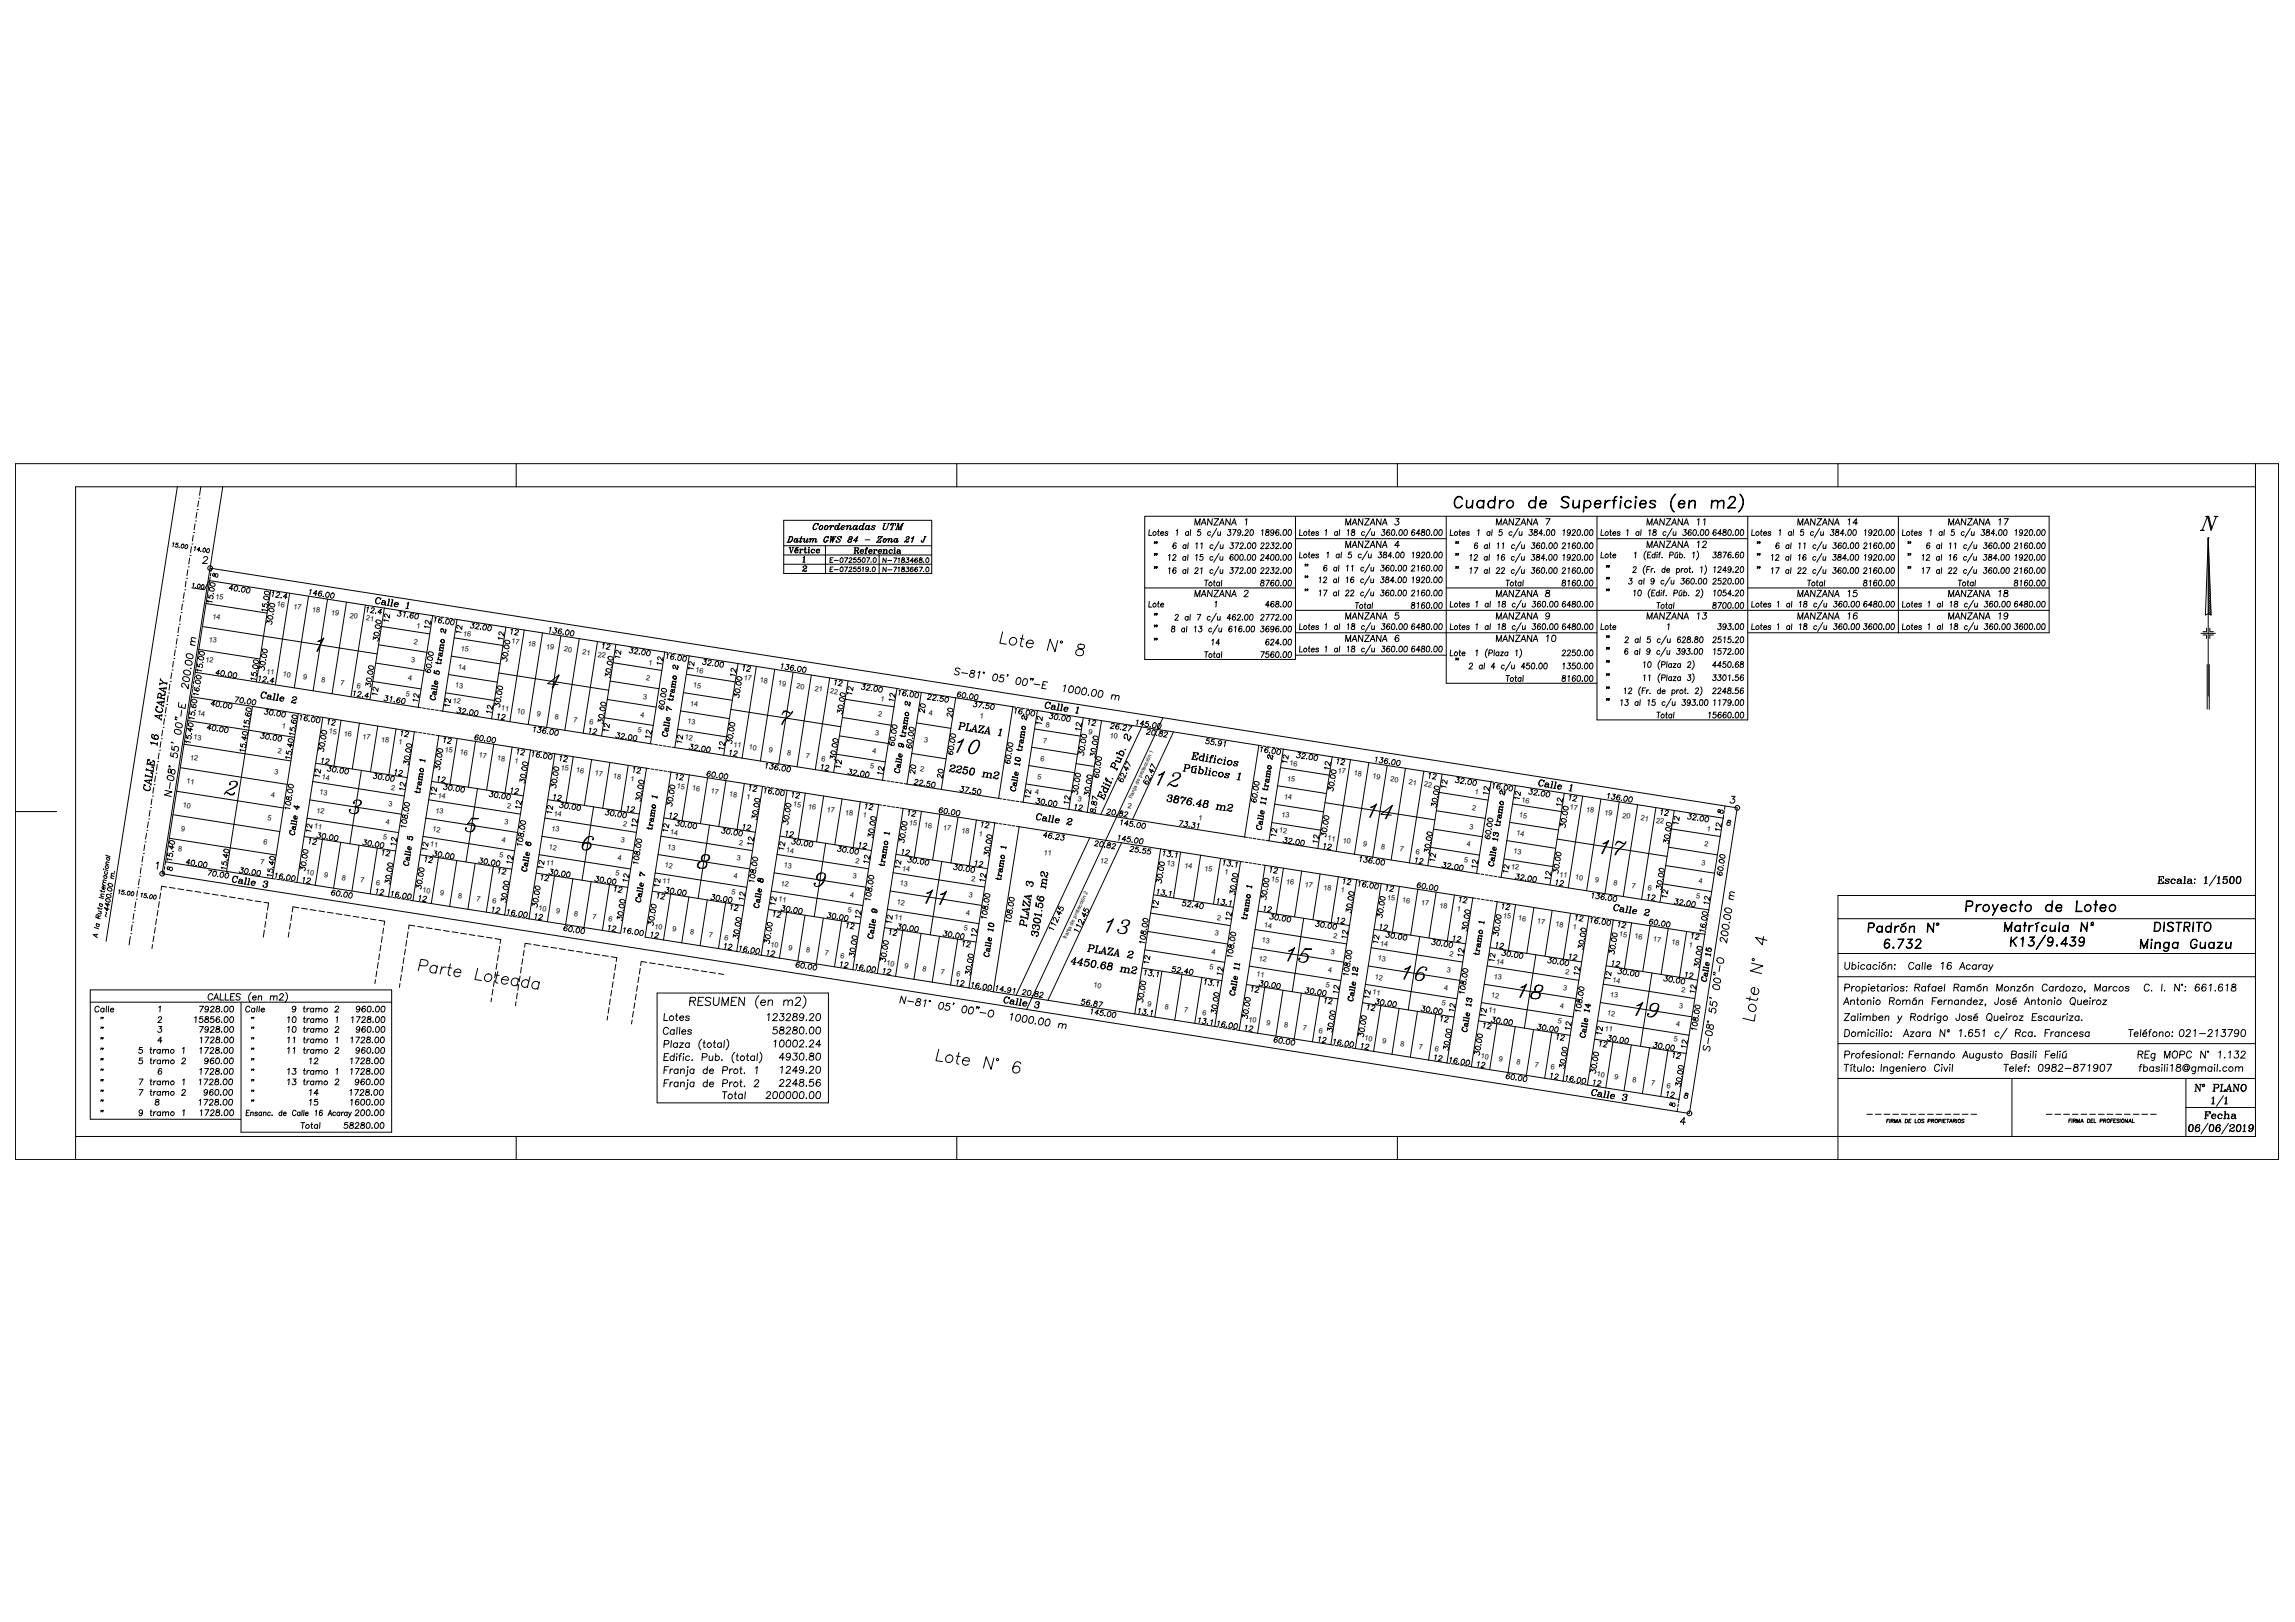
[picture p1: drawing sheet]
<svg xmlns="http://www.w3.org/2000/svg" width="841mm" height="594mm" viewBox="0 0 841 594" stroke-linecap="round" stroke-linejoin="round" font-family="sans-serif">
<defs><g id="words">
<g font-size="9.7">
<text x="500.6" y="301.3">14</text>
<text x="338" y="332.7">11</text>
<text x="404.3" y="343.3">13</text>
<text x="470.6" y="353.8">15</text>
<text x="513.3" y="360.5">16</text>
</g>
<g font-size="9.3">
<text x="349.2" y="277.3">10</text>
<text x="423" y="289.3">12</text>
<text x="585.6" y="314.3">17</text>
<text x="719" y="336.5">Proyecto de Loteo</text>
<text x="555.6" y="366.9">18</text>
<text x="598.3" y="373.6">19</text>
</g>
<g font-size="8.8">
<text x="805" y="195.4">N</text>
<text x="80.8" y="292.5">2</text>
<text x="169.3" y="305.9">5</text>
</g>
<text font-size="7.9" x="783.2" y="349.6">Minga Guazu</text>
<g font-size="7.1">
<text x="733.1" y="342.5">Matrícula Nº</text>
<text x="788.1" y="342.5">DISTRITO</text>
<text x="689.3" y="348.5">6.732</text>
</g>
<text font-size="6.6" x="683.3" y="342.5">Padrón N%%D</text>
<g font-size="6.2">
<text x="797.3" y="381">021-213790</text>
<text x="282.6" y="384.9">10002.24</text>
</g>
<g font-size="5.7">
<text x="436.7" y="193.7">MANZANA 1</text>
<text x="491.8" y="193.7">MANZANA 3</text>
<text x="547.2" y="193.7">MANZANA 7</text>
<text x="602.2" y="193.7">MANZANA 11</text>
<text x="657.6" y="193.7">MANZANA 14</text>
<text x="712.6" y="193.7">MANZANA 17</text>
<text x="491.8" y="201.8">MANZANA 4</text>
<text x="602.2" y="201.8">MANZANA 12</text>
<text x="436.7" y="219.8">MANZANA 2</text>
<text x="547.2" y="219.8">MANZANA 8</text>
<text x="657.6" y="219.8">MANZANA 15</text>
<text x="712.6" y="219.8">MANZANA 18</text>
<text x="491.8" y="236.4">MANZANA 6</text>
<text x="547.2" y="236.4">MANZANA 10</text>
<text x="242" y="375">Lotes</text>
<text x="280.1" y="375">123289.20</text>
<text x="241.7" y="379.9">Calles</text>
<text x="281.9" y="379.9">58280.00</text>
<text x="284.3" y="389.5">4930.80</text>
<text x="284.7" y="394.4">1249.20</text>
<text x="733.1" y="393.7">Telef: 0982-871907</text>
<text x="284.3" y="399">2248.56</text>
<text x="802.9" y="400.8">N%%d PLANO</text>
<text x="263.5" y="403.6">Total</text>
<text x="279.4" y="403.6">200000.00</text>
<text x="806.4" y="411">Fecha</text>
</g>
<g font-size="5.3">
<text x="296.7" y="195.1">Coordenadas UTM</text>
<text x="516.1" y="197.2">6480.00</text>
<text x="626.5" y="197.2">6480.00</text>
<text x="287.9" y="203.9">Vértice</text>
<text x="311.5" y="203.9">Referencia</text>
<text x="460.7" y="202.1">2232.00</text>
<text x="571.1" y="202.1">2160.00</text>
<text x="681.6" y="202.1">2160.00</text>
<text x="737" y="202.1">2160.00</text>
<text x="460.7" y="206.4">2400.00</text>
<text x="626.5" y="205.7">3876.60</text>
<text x="460.7" y="215.9">8760.00</text>
<text x="460.7" y="211.3">2232.00</text>
<text x="515.8" y="210.3">2160.00</text>
<text x="571.1" y="215.9">8160.00</text>
<text x="571.1" y="211.3">2160.00</text>
<text x="626.5" y="215.2">2520.00</text>
<text x="681.6" y="215.9">8160.00</text>
<text x="681.6" y="211.3">2160.00</text>
<text x="737" y="215.9">8160.00</text>
<text x="737" y="211.3">2160.00</text>
<text x="515.8" y="219.4">2160.00</text>
<text x="462.5" y="223.7">468.00</text>
<text x="491.8" y="227.9">MANZANA 5</text>
<text x="515.8" y="224">8160.00</text>
<text x="547.2" y="227.9">MANZANA 9</text>
<text x="571.1" y="223.7">6480.00</text>
<text x="602.2" y="227.9">MANZANA 13</text>
<text x="626.5" y="224">8700.00</text>
<text x="657.6" y="227.9">MANZANA 16</text>
<text x="712.6" y="227.9">MANZANA 19</text>
<text x="737" y="223.7">6480.00</text>
<text x="460.7" y="232.8">3696.00</text>
<text x="460.7" y="228.2">2772.00</text>
<text x="516.1" y="231.8">6480.00</text>
<text x="571.1" y="231.8">6480.00</text>
<text x="628.3" y="231.8">393.00</text>
<text x="681.6" y="231.8">3600.00</text>
<text x="737" y="231.8">3600.00</text>
<text x="442.7" y="237.4">14</text>
<text x="462.5" y="237.4">624.00</text>
<text x="516.1" y="239.9">6480.00</text>
<text x="626.5" y="236.7">2515.20</text>
<text x="460.7" y="242">7560.00</text>
<text x="571.1" y="241.3">2250.00</text>
<text x="626.5" y="245.5">4450.68</text>
<text x="571.1" y="250.8">8160.00</text>
<text x="626.5" y="250.5">3301.56</text>
<text x="626.2" y="255.4">2248.56</text>
<text x="72" y="371.8">7928.00</text>
<text x="105.8" y="371.8">9 tramo 2</text>
<text x="129.5" y="371.8">960.00</text>
<text x="70.2" y="375.7">15856.00</text>
<text x="104.1" y="375.7">10 tramo 1</text>
<text x="127.7" y="375.7">1728.00</text>
<text x="72" y="379.2">7928.00</text>
<text x="72.3" y="383.1">1728.00</text>
<text x="104.1" y="383.1">11 tramo 1</text>
<text x="104.1" y="379.2">10 tramo 2</text>
<text x="127.4" y="383.1">1728.00</text>
<text x="129.5" y="379.2">960.00</text>
<text x="49.7" y="387">5 tramo 1</text>
<text x="72" y="387">1728.00</text>
<text x="104.1" y="387">11 tramo 2</text>
<text x="129.1" y="387">960.00</text>
<text x="49.7" y="390.9">5 tramo 2</text>
<text x="72" y="394.8">1728.00</text>
<text x="73.7" y="390.9">960.00</text>
<text x="104.1" y="394.8">13 tramo 1</text>
<text x="112.2" y="390.9">12</text>
<text x="127.4" y="390.9">1728.00</text>
<text x="127.4" y="394.8">1728.00</text>
<text x="49.7" y="398.6">7 tramo 1</text>
<text x="72" y="398.6">1728.00</text>
<text x="104.1" y="398.6">13 tramo 2</text>
<text x="129.1" y="398.6">960.00</text>
<text x="49.7" y="402.5">7 tramo 2</text>
<text x="72" y="406">1728.00</text>
<text x="73.4" y="402.5">960.00</text>
<text x="112.2" y="402.5">14</text>
<text x="112.2" y="406">15</text>
<text x="127" y="402.5">1728.00</text>
<text x="127.4" y="406">1600.00</text>
<text x="49.7" y="409.9">9 tramo 1</text>
<text x="72.3" y="409.9">1728.00</text>
<text x="128.8" y="409.9">200.00</text>
<text x="124.9" y="414.5">58280.00</text>
</g>
<text font-size="4.9" x="287.2" y="199.7">Datum GWS 84 - Zona 21 J</text>
<g font-size="4.4">
<text x="303" y="207.1">E-0725507.0</text>
<text x="322.1" y="207.1">N-7183468.0</text>
</g>
<g font-size="3.5">
<text x="421.6" y="200.4">&quot;</text>
<text x="532.3" y="200.4">&quot;</text>
<text x="642.8" y="200.4">&quot;</text>
<text x="697.8" y="200.4">&quot;</text>
<text x="421.6" y="209.5">&quot;</text>
<text x="421.6" y="204.6">&quot;</text>
<text x="477" y="208.5">&quot;</text>
<text x="532.3" y="209.5">&quot;</text>
<text x="532.3" y="204.6">&quot;</text>
<text x="587.4" y="209.2">&quot;</text>
<text x="642.8" y="209.5">&quot;</text>
<text x="642.8" y="204.6">&quot;</text>
<text x="697.8" y="209.5">&quot;</text>
<text x="697.8" y="204.6">&quot;</text>
<text x="477" y="212.7">&quot;</text>
<text x="587.4" y="213.4">&quot;</text>
<text x="477" y="217.7">&quot;</text>
<text x="587.4" y="217.7">&quot;</text>
<text x="421.6" y="226.5">&quot;</text>
<text x="421.6" y="230.7">&quot;</text>
<text x="421.6" y="235.7">&quot;</text>
<text x="587.4" y="239.2">&quot;</text>
<text x="532.3" y="243.1">&quot;</text>
<text x="587.4" y="243.8">&quot;</text>
<text x="587.4" y="248.7">&quot;</text>
<text x="587.4" y="257.9">&quot;</text>
<text x="587.4" y="253.6">&quot;</text>
<text x="35.6" y="389.5">&quot;</text>
<text x="35.6" y="385.6">&quot;</text>
<text x="91" y="389.5">&quot;</text>
<text x="91" y="385.6">&quot;</text>
<text x="35.6" y="393.3">&quot;</text>
<text x="35.6" y="397.2">&quot;</text>
<text x="35.6" y="401.1">&quot;</text>
<text x="91" y="397.2">&quot;</text>
<text x="91" y="401.1">&quot;</text>
<text x="35.6" y="404.6">&quot;</text>
<text x="91" y="404.6">&quot;</text>
<text x="35.6" y="408.5">&quot;</text>
</g>
<g font-size="3.1">
<text x="587.4" y="234.6">&quot;</text>
<text x="35.6" y="377.8">&quot;</text>
<text x="35.6" y="374.3">&quot;</text>
<text x="91" y="377.8">&quot;</text>
<text x="91" y="374.3">&quot;</text>
<text x="35.6" y="381.7">&quot;</text>
<text x="91" y="381.7">&quot;</text>
</g>
<g font-size="2.7">
<text x="78.9" y="219.2" transform="rotate(9 78.9 219.2)">15</text>
<text x="77.7" y="226.6" transform="rotate(9 77.7 226.6)">14</text>
<text x="101.3" y="222.1" transform="rotate(9 101.3 222.1)">16</text>
<text x="107.4" y="223" transform="rotate(9 107.4 223)">17</text>
<text x="114.3" y="224.1" transform="rotate(9 114.3 224.1)">18</text>
<text x="121.3" y="225.2" transform="rotate(9 121.3 225.2)">19</text>
<text x="128" y="226.3" transform="rotate(9 128 226.3)">20</text>
<text x="134" y="227.2" transform="rotate(9 134 227.2)">21</text>
<text x="152.5" y="229.9" transform="rotate(8 152.5 229.9)">1</text>
<text x="169.6" y="232.9" transform="rotate(9 169.6 232.9)">16</text>
<text x="76.4" y="235" transform="rotate(9 76.4 235)">13</text>
<text x="151.6" y="235.7" transform="rotate(10 151.6 235.7)">2</text>
<text x="168.8" y="238.4" transform="rotate(9 168.8 238.4)">15</text>
<text x="187.3" y="235.6" transform="rotate(9 187.3 235.6)">17</text>
<text x="193.3" y="236.5" transform="rotate(9 193.3 236.5)">18</text>
<text x="200" y="237.6" transform="rotate(9 200 237.6)">19</text>
<text x="206.6" y="238.6" transform="rotate(8 206.6 238.6)">20</text>
<text x="213.3" y="239.6" transform="rotate(9 213.3 239.6)">21</text>
<text x="75.2" y="242.3" transform="rotate(9 75.2 242.3)">12</text>
<text x="150.5" y="242.6" transform="rotate(8 150.5 242.6)">3</text>
<text x="167.7" y="245.1" transform="rotate(8 167.7 245.1)">14</text>
<text x="219" y="240.5" transform="rotate(9 219 240.5)">22</text>
<text x="237.5" y="243.4" transform="rotate(8 237.5 243.4)">1</text>
<text x="97.6" y="246.7" transform="rotate(9 97.6 246.7)">11</text>
<text x="103.6" y="247.6" transform="rotate(9 103.6 247.6)">10</text>
<text x="111" y="248.8" transform="rotate(10 111 248.8)">9</text>
<text x="117.7" y="249.9" transform="rotate(8 117.7 249.9)">8</text>
<text x="124.6" y="250.9" transform="rotate(8 124.6 250.9)">7</text>
<text x="130.7" y="251.9" transform="rotate(10 130.7 251.9)">6</text>
<text x="149.5" y="249.2" transform="rotate(10 149.5 249.2)">4</text>
<text x="166.7" y="251.6" transform="rotate(9 166.7 251.6)">13</text>
<text x="236.7" y="249.1" transform="rotate(10 236.7 249.1)">2</text>
<text x="253.8" y="251.7" transform="rotate(9 253.8 251.7)">15</text>
<text x="254.7" y="246.2" transform="rotate(9 254.7 246.2)">16</text>
<text x="272.4" y="248.9" transform="rotate(9 272.4 248.9)">17</text>
<text x="278.3" y="249.8" transform="rotate(9 278.3 249.8)">18</text>
<text x="285.1" y="250.9" transform="rotate(9 285.1 250.9)">19</text>
<text x="291.7" y="252" transform="rotate(9 291.7 252)">20</text>
<text x="148.6" y="254.9" transform="rotate(10 148.6 254.9)">5</text>
<text x="165.8" y="257.3" transform="rotate(9 165.8 257.3)">12</text>
<text x="235.6" y="256" transform="rotate(8 235.6 256)">3</text>
<text x="298.4" y="253" transform="rotate(8 298.4 253)">21</text>
<text x="304.1" y="253.9" transform="rotate(9 304.1 253.9)">22</text>
<text x="322.6" y="256.8" transform="rotate(10 322.6 256.8)">1</text>
<text x="72.2" y="261.9" transform="rotate(9 72.2 261.9)">14</text>
<text x="183.6" y="260.2" transform="rotate(9 183.6 260.2)">11</text>
<text x="189.2" y="261.1" transform="rotate(9 189.2 261.1)">10</text>
<text x="196.6" y="262.2" transform="rotate(10 196.6 262.2)">9</text>
<text x="203.3" y="263.3" transform="rotate(8 203.3 263.3)">8</text>
<text x="234.5" y="262.5" transform="rotate(10 234.5 262.5)">4</text>
<text x="252.8" y="258.4" transform="rotate(9 252.8 258.4)">14</text>
<text x="321.7" y="262.4" transform="rotate(10 321.7 262.4)">2</text>
<text x="340.2" y="261.7" transform="rotate(10 340.2 261.7)">4</text>
<text x="359" y="263" transform="rotate(8 359 263)">1</text>
<text x="103.1" y="266.8" transform="rotate(10 103.1 266.8)">1</text>
<text x="120.4" y="268.6" transform="rotate(9 120.4 268.6)">15</text>
<text x="125.9" y="269.5" transform="rotate(9 125.9 269.5)">16</text>
<text x="210.1" y="264.4" transform="rotate(10 210.1 264.4)">7</text>
<text x="215.9" y="265.3" transform="rotate(8 215.9 265.3)">6</text>
<text x="233.7" y="268.1" transform="rotate(8 233.7 268.1)">5</text>
<text x="251.8" y="265" transform="rotate(8 251.8 265)">13</text>
<text x="320.6" y="269.3" transform="rotate(10 320.6 269.3)">3</text>
<text x="383.1" y="266.2" transform="rotate(8 383.1 266.2)">8</text>
<text x="398.8" y="268.7" transform="rotate(10 398.8 268.7)">9</text>
<text x="70.8" y="270.6" transform="rotate(9 70.8 270.6)">13</text>
<text x="101.7" y="275.7" transform="rotate(8 101.7 275.7)">2</text>
<text x="132.8" y="270.6" transform="rotate(9 132.8 270.6)">17</text>
<text x="139.5" y="271.6" transform="rotate(9 139.5 271.6)">18</text>
<text x="145.9" y="272.7" transform="rotate(8 145.9 272.7)">1</text>
<text x="162.9" y="275.3" transform="rotate(9 162.9 275.3)">15</text>
<text x="250.9" y="270.7" transform="rotate(9 250.9 270.7)">12</text>
<text x="268.6" y="273.5" transform="rotate(9 268.6 273.5)">11</text>
<text x="274.3" y="274.4" transform="rotate(9 274.3 274.4)">10</text>
<text x="281.7" y="275.6" transform="rotate(10 281.7 275.6)">9</text>
<text x="319.6" y="275.9" transform="rotate(8 319.6 275.9)">4</text>
<text x="338.6" y="271.9" transform="rotate(10 338.6 271.9)">3</text>
<text x="382.2" y="272.1" transform="rotate(8 382.2 272.1)">7</text>
<text x="406.6" y="270.2" transform="rotate(9 406.6 270.2)">10</text>
<text x="69.6" y="278.2" transform="rotate(8 69.6 278.2)">12</text>
<text x="168.4" y="276.2" transform="rotate(9 168.4 276.2)">16</text>
<text x="175.3" y="277.3" transform="rotate(9 175.3 277.3)">17</text>
<text x="182" y="278.3" transform="rotate(9 182 278.3)">18</text>
<text x="188.4" y="279.3" transform="rotate(10 188.4 279.3)">1</text>
<text x="205.4" y="282" transform="rotate(9 205.4 282)">15</text>
<text x="288.3" y="276.6" transform="rotate(10 288.3 276.6)">8</text>
<text x="295.2" y="277.7" transform="rotate(10 295.2 277.7)">7</text>
<text x="301" y="278.6" transform="rotate(10 301 278.6)">6</text>
<text x="318.7" y="281.5" transform="rotate(10 318.7 281.5)">5</text>
<text x="381.1" y="278.6" transform="rotate(8 381.1 278.6)">6</text>
<text x="472.4" y="280.4" transform="rotate(9 472.4 280.4)">16</text>
<text x="68.3" y="287" transform="rotate(8 68.3 287)">11</text>
<text x="100.5" y="283.4" transform="rotate(8 100.5 283.4)">3</text>
<text x="117.8" y="285.4" transform="rotate(9 117.8 285.4)">14</text>
<text x="211" y="282.9" transform="rotate(9 211 282.9)">16</text>
<text x="217.9" y="283.9" transform="rotate(9 217.9 283.9)">17</text>
<text x="224.6" y="285" transform="rotate(9 224.6 285)">18</text>
<text x="230.9" y="286" transform="rotate(8 230.9 286)">1</text>
<text x="337" y="282.3" transform="rotate(10 337 282.3)">2</text>
<text x="380.1" y="285.3" transform="rotate(8 380.1 285.3)">5</text>
<text x="471.6" y="285.9" transform="rotate(9 471.6 285.9)">15</text>
<text x="490.1" y="283.1" transform="rotate(9 490.1 283.1)">17</text>
<text x="496" y="284" transform="rotate(9 496 284)">18</text>
<text x="502.8" y="285.1" transform="rotate(9 502.8 285.1)">19</text>
<text x="509.5" y="286.1" transform="rotate(9 509.5 286.1)">20</text>
<text x="516.1" y="287.1" transform="rotate(9 516.1 287.1)">21</text>
<text x="99.2" y="291.8" transform="rotate(8 99.2 291.8)">4</text>
<text x="116.9" y="290.9" transform="rotate(9 116.9 290.9)">13</text>
<text x="143.2" y="289.3" transform="rotate(8 143.2 289.3)">2</text>
<text x="160.3" y="292.1" transform="rotate(9 160.3 292.1)">14</text>
<text x="248" y="288.7" transform="rotate(9 248 288.7)">15</text>
<text x="253.5" y="289.5" transform="rotate(8 253.5 289.5)">16</text>
<text x="260.4" y="290.6" transform="rotate(9 260.4 290.6)">17</text>
<text x="267.1" y="291.7" transform="rotate(9 267.1 291.7)">18</text>
<text x="273.5" y="292.7" transform="rotate(8 273.5 292.7)">1</text>
<text x="379.2" y="290.8" transform="rotate(10 379.2 290.8)">4</text>
<text x="394.9" y="293.4" transform="rotate(10 394.9 293.4)">3</text>
<text x="470.5" y="292.6" transform="rotate(9 470.5 292.6)">14</text>
<text x="521.8" y="288" transform="rotate(9 521.8 288)">22</text>
<text x="540.3" y="290.9" transform="rotate(8 540.3 290.9)">1</text>
<text x="557.5" y="293.7" transform="rotate(9 557.5 293.7)">16</text>
<text x="66.9" y="295.6" transform="rotate(8 66.9 295.6)">10</text>
<text x="115.9" y="297.7" transform="rotate(8 115.9 297.7)">12</text>
<text x="142.3" y="295.1" transform="rotate(8 142.3 295.1)">3</text>
<text x="159.5" y="297.6" transform="rotate(9 159.5 297.6)">13</text>
<text x="185.7" y="296" transform="rotate(10 185.7 296)">2</text>
<text x="202.9" y="298.8" transform="rotate(9 202.9 298.8)">14</text>
<text x="290.5" y="295.3" transform="rotate(9 290.5 295.3)">15</text>
<text x="296.1" y="296.2" transform="rotate(9 296.1 296.2)">16</text>
<text x="302.9" y="297.3" transform="rotate(9 302.9 297.3)">17</text>
<text x="309.6" y="298.4" transform="rotate(9 309.6 298.4)">18</text>
<text x="316" y="299.3" transform="rotate(10 316 299.3)">1</text>
<text x="413.2" y="295.8" transform="rotate(8 413.2 295.8)">2</text>
<text x="469.5" y="299.1" transform="rotate(9 469.5 299.1)">13</text>
<text x="539.4" y="296.6" transform="rotate(10 539.4 296.6)">2</text>
<text x="556.6" y="299.2" transform="rotate(9 556.6 299.2)">15</text>
<text x="575.2" y="296.4" transform="rotate(9 575.2 296.4)">17</text>
<text x="581.1" y="297.3" transform="rotate(9 581.1 297.3)">18</text>
<text x="587.9" y="298.4" transform="rotate(9 587.9 298.4)">19</text>
<text x="594.5" y="299.5" transform="rotate(9 594.5 299.5)">20</text>
<text x="66.3" y="304.2" transform="rotate(8 66.3 304.2)">9</text>
<text x="97.9" y="300.3" transform="rotate(10 97.9 300.3)">5</text>
<text x="115" y="303.3" transform="rotate(9 115 303.3)">11</text>
<text x="141.2" y="301.7" transform="rotate(8 141.2 301.7)">4</text>
<text x="158.4" y="304.4" transform="rotate(9 158.4 304.4)">12</text>
<text x="184.8" y="301.7" transform="rotate(8 184.8 301.7)">3</text>
<text x="202" y="304.3" transform="rotate(9 202 304.3)">13</text>
<text x="228.2" y="302.7" transform="rotate(10 228.2 302.7)">2</text>
<text x="245.4" y="305.5" transform="rotate(9 245.4 305.5)">14</text>
<text x="333.1" y="302" transform="rotate(9 333.1 302)">15</text>
<text x="338.6" y="302.9" transform="rotate(9 338.6 302.9)">16</text>
<text x="345.5" y="303.9" transform="rotate(9 345.5 303.9)">17</text>
<text x="352.2" y="305" transform="rotate(9 352.2 305)">18</text>
<text x="439.1" y="300.3" transform="rotate(8 439.1 300.3)">1</text>
<text x="468.6" y="304.8" transform="rotate(9 468.6 304.8)">12</text>
<text x="538.4" y="303.5" transform="rotate(8 538.4 303.5)">3</text>
<text x="555.6" y="305.9" transform="rotate(9 555.6 305.9)">14</text>
<text x="601.2" y="300.5" transform="rotate(9 601.2 300.5)">21</text>
<text x="606.8" y="301.4" transform="rotate(8 606.8 301.4)">22</text>
<text x="625.4" y="304.3" transform="rotate(10 625.4 304.3)">1</text>
<text x="65.2" y="311.5" transform="rotate(8 65.2 311.5)">8</text>
<text x="96.5" y="309" transform="rotate(10 96.5 309)">6</text>
<text x="140.3" y="307.2" transform="rotate(10 140.3 307.2)">5</text>
<text x="157.5" y="310" transform="rotate(9 157.5 310)">11</text>
<text x="183.8" y="308.4" transform="rotate(10 183.8 308.4)">4</text>
<text x="201" y="311.1" transform="rotate(9 201 311.1)">12</text>
<text x="227.3" y="308.4" transform="rotate(10 227.3 308.4)">3</text>
<text x="244.5" y="311" transform="rotate(9 244.5 311)">13</text>
<text x="270.8" y="309.4" transform="rotate(8 270.8 309.4)">2</text>
<text x="358.6" y="306" transform="rotate(8 358.6 306)">1</text>
<text x="486.3" y="307.7" transform="rotate(9 486.3 307.7)">11</text>
<text x="492" y="308.6" transform="rotate(9 492 308.6)">10</text>
<text x="499.4" y="309.7" transform="rotate(10 499.4 309.7)">9</text>
<text x="506" y="310.8" transform="rotate(8 506 310.8)">8</text>
<text x="512.9" y="311.9" transform="rotate(10 512.9 311.9)">7</text>
<text x="537.4" y="310" transform="rotate(8 537.4 310)">4</text>
<text x="624.5" y="309.9" transform="rotate(8 624.5 309.9)">2</text>
<text x="95.3" y="316.4" transform="rotate(8 95.3 316.4)">7</text>
<text x="182.9" y="313.9" transform="rotate(8 182.9 313.9)">5</text>
<text x="200.1" y="316.6" transform="rotate(9 200.1 316.6)">11</text>
<text x="226.3" y="315.1" transform="rotate(8 226.3 315.1)">4</text>
<text x="243.5" y="317.7" transform="rotate(8 243.5 317.7)">12</text>
<text x="269.9" y="315.1" transform="rotate(8 269.9 315.1)">3</text>
<text x="287.1" y="317.6" transform="rotate(9 287.1 317.6)">13</text>
<text x="288" y="312.2" transform="rotate(9 288 312.2)">14</text>
<text x="313.3" y="316" transform="rotate(10 313.3 316)">2</text>
<text x="382.5" y="313" transform="rotate(8 382.5 313)">11</text>
<text x="403" y="315.9" transform="rotate(9 403 315.9)">12</text>
<text x="427.5" y="316.8" transform="rotate(9 427.5 316.8)">13</text>
<text x="433.9" y="317.8" transform="rotate(9 433.9 317.8)">14</text>
<text x="518.7" y="312.8" transform="rotate(8 518.7 312.8)">6</text>
<text x="536.5" y="315.6" transform="rotate(8 536.5 315.6)">5</text>
<text x="554.5" y="312.4" transform="rotate(9 554.5 312.4)">13</text>
<text x="623.5" y="316.8" transform="rotate(10 623.5 316.8)">3</text>
<text x="112.1" y="320.1" transform="rotate(9 112.1 320.1)">10</text>
<text x="118.7" y="321.1" transform="rotate(10 118.7 321.1)">9</text>
<text x="125.2" y="322.1" transform="rotate(10 125.2 322.1)">8</text>
<text x="132" y="323.2" transform="rotate(8 132 323.2)">7</text>
<text x="225.4" y="320.6" transform="rotate(10 225.4 320.6)">5</text>
<text x="242.6" y="323.3" transform="rotate(9 242.6 323.3)">11</text>
<text x="268.8" y="321.7" transform="rotate(8 268.8 321.7)">4</text>
<text x="312.4" y="321.8" transform="rotate(8 312.4 321.8)">3</text>
<text x="330.5" y="318.8" transform="rotate(9 330.5 318.8)">14</text>
<text x="355.9" y="322.7" transform="rotate(8 355.9 322.7)">2</text>
<text x="441.3" y="319" transform="rotate(8 441.3 319)">15</text>
<text x="448.6" y="320.2" transform="rotate(8 448.6 320.2)">1</text>
<text x="465.7" y="322.8" transform="rotate(9 465.7 322.8)">15</text>
<text x="471.2" y="323.7" transform="rotate(9 471.2 323.7)">16</text>
<text x="553.6" y="318.2" transform="rotate(8 553.6 318.2)">12</text>
<text x="571.4" y="321" transform="rotate(9 571.4 321)">11</text>
<text x="577.1" y="321.9" transform="rotate(9 577.1 321.9)">10</text>
<text x="584.5" y="323.1" transform="rotate(8 584.5 323.1)">9</text>
<text x="622.4" y="323.4" transform="rotate(8 622.4 323.4)">4</text>
<text x="137.8" y="324.1" transform="rotate(8 137.8 324.1)">6</text>
<text x="154.7" y="326.8" transform="rotate(9 154.7 326.8)">10</text>
<text x="161.2" y="327.8" transform="rotate(8 161.2 327.8)">9</text>
<text x="167.7" y="328.8" transform="rotate(8 167.7 328.8)">8</text>
<text x="174.5" y="329.9" transform="rotate(10 174.5 329.9)">7</text>
<text x="268" y="327.3" transform="rotate(10 268 327.3)">5</text>
<text x="285.1" y="330" transform="rotate(9 285.1 330)">11</text>
<text x="286" y="324.4" transform="rotate(9 286 324.4)">12</text>
<text x="311.4" y="328.4" transform="rotate(10 311.4 328.4)">4</text>
<text x="329.6" y="324.3" transform="rotate(9 329.6 324.3)">13</text>
<text x="354.9" y="328.5" transform="rotate(10 354.9 328.5)">3</text>
<text x="478.1" y="324.8" transform="rotate(9 478.1 324.8)">17</text>
<text x="484.9" y="325.8" transform="rotate(9 484.9 325.8)">18</text>
<text x="491.2" y="326.8" transform="rotate(8 491.2 326.8)">1</text>
<text x="508.2" y="329.5" transform="rotate(8 508.2 329.5)">15</text>
<text x="591.1" y="324.1" transform="rotate(10 591.1 324.1)">8</text>
<text x="597.9" y="325.2" transform="rotate(8 597.9 325.2)">7</text>
<text x="603.8" y="326.1" transform="rotate(10 603.8 326.1)">6</text>
<text x="621.5" y="329" transform="rotate(10 621.5 329)">5</text>
<text x="180.3" y="330.8" transform="rotate(8 180.3 330.8)">6</text>
<text x="197.2" y="333.4" transform="rotate(9 197.2 333.4)">10</text>
<text x="203.7" y="334.5" transform="rotate(10 203.7 334.5)">9</text>
<text x="210.2" y="335.5" transform="rotate(8 210.2 335.5)">8</text>
<text x="310.5" y="334" transform="rotate(8 310.5 334)">5</text>
<text x="328.6" y="331.1" transform="rotate(9 328.6 331.1)">12</text>
<text x="353.9" y="335.1" transform="rotate(8 353.9 335.1)">4</text>
<text x="513.7" y="330.4" transform="rotate(9 513.7 330.4)">16</text>
<text x="520.6" y="331.4" transform="rotate(8 520.6 331.4)">17</text>
<text x="527.4" y="332.5" transform="rotate(8 527.4 332.5)">18</text>
<text x="533.8" y="333.5" transform="rotate(10 533.8 333.5)">1</text>
<text x="217.1" y="336.6" transform="rotate(8 217.1 336.6)">7</text>
<text x="222.9" y="337.5" transform="rotate(10 222.9 337.5)">6</text>
<text x="239.7" y="340.1" transform="rotate(9 239.7 340.1)">10</text>
<text x="246.3" y="341.2" transform="rotate(8 246.3 341.2)">9</text>
<text x="327.7" y="336.7" transform="rotate(9 327.7 336.7)">11</text>
<text x="353" y="340.6" transform="rotate(10 353 340.6)">5</text>
<text x="446" y="336.8" transform="rotate(8 446 336.8)">2</text>
<text x="463.1" y="339.6" transform="rotate(9 463.1 339.6)">14</text>
<text x="550.8" y="336.2" transform="rotate(9 550.8 336.2)">15</text>
<text x="556.3" y="337" transform="rotate(9 556.3 337)">16</text>
<text x="563.2" y="338.1" transform="rotate(9 563.2 338.1)">17</text>
<text x="569.9" y="339.2" transform="rotate(9 569.9 339.2)">18</text>
<text x="576.3" y="340.2" transform="rotate(8 576.3 340.2)">1</text>
<text x="252.8" y="342.2" transform="rotate(10 252.8 342.2)">8</text>
<text x="259.6" y="343.2" transform="rotate(10 259.6 343.2)">7</text>
<text x="265.4" y="344.2" transform="rotate(8 265.4 344.2)">6</text>
<text x="282.3" y="346.8" transform="rotate(9 282.3 346.8)">10</text>
<text x="288.8" y="347.8" transform="rotate(8 288.8 347.8)">9</text>
<text x="445.1" y="342.6" transform="rotate(10 445.1 342.6)">3</text>
<text x="462.3" y="345.1" transform="rotate(8 462.3 345.1)">13</text>
<text x="488.5" y="343.5" transform="rotate(8 488.5 343.5)">2</text>
<text x="505.6" y="346.3" transform="rotate(9 505.6 346.3)">14</text>
<text x="593.3" y="342.8" transform="rotate(9 593.3 342.8)">15</text>
<text x="598.8" y="343.7" transform="rotate(9 598.8 343.7)">16</text>
<text x="605.7" y="344.8" transform="rotate(9 605.7 344.8)">17</text>
<text x="612.5" y="345.8" transform="rotate(9 612.5 345.8)">18</text>
<text x="618.8" y="346.8" transform="rotate(10 618.8 346.8)">1</text>
<text x="295.3" y="348.9" transform="rotate(8 295.3 348.9)">8</text>
<text x="302.1" y="349.9" transform="rotate(10 302.1 349.9)">7</text>
<text x="307.9" y="350.8" transform="rotate(8 307.9 350.8)">6</text>
<text x="324.8" y="353.5" transform="rotate(9 324.8 353.5)">10</text>
<text x="444" y="349.2" transform="rotate(8 444 349.2)">4</text>
<text x="461.2" y="351.9" transform="rotate(9 461.2 351.9)">12</text>
<text x="487.6" y="349.3" transform="rotate(8 487.6 349.3)">3</text>
<text x="504.8" y="351.8" transform="rotate(9 504.8 351.8)">13</text>
<text x="531" y="350.2" transform="rotate(10 531 350.2)">2</text>
<text x="548.2" y="353" transform="rotate(8 548.2 353)">14</text>
<text x="331.4" y="354.5" transform="rotate(10 331.4 354.5)">9</text>
<text x="337.9" y="355.5" transform="rotate(10 337.9 355.5)">8</text>
<text x="344.7" y="356.6" transform="rotate(8 344.7 356.6)">7</text>
<text x="350.4" y="357.5" transform="rotate(10 350.4 357.5)">6</text>
<text x="443.2" y="354.7" transform="rotate(10 443.2 354.7)">5</text>
<text x="460.3" y="357.4" transform="rotate(9 460.3 357.4)">11</text>
<text x="486.6" y="355.9" transform="rotate(10 486.6 355.9)">4</text>
<text x="503.7" y="358.5" transform="rotate(9 503.7 358.5)">12</text>
<text x="530.1" y="355.9" transform="rotate(10 530.1 355.9)">3</text>
<text x="547.3" y="358.5" transform="rotate(9 547.3 358.5)">13</text>
<text x="573.6" y="356.9" transform="rotate(8 573.6 356.9)">2</text>
<text x="590.7" y="359.6" transform="rotate(9 590.7 359.6)">14</text>
<text x="400.6" y="361.5" transform="rotate(9 400.6 361.5)">10</text>
<text x="485.7" y="361.4" transform="rotate(8 485.7 361.4)">5</text>
<text x="502.8" y="364.1" transform="rotate(9 502.8 364.1)">11</text>
<text x="529.1" y="362.6" transform="rotate(10 529.1 362.6)">4</text>
<text x="546.3" y="365.2" transform="rotate(9 546.3 365.2)">12</text>
<text x="572.7" y="362.6" transform="rotate(10 572.7 362.6)">3</text>
<text x="589.9" y="365.1" transform="rotate(8 589.9 365.1)">13</text>
<text x="616.1" y="363.5" transform="rotate(8 616.1 363.5)">2</text>
<text x="420.4" y="368.5" transform="rotate(10 420.4 368.5)">9</text>
<text x="426.7" y="369.5" transform="rotate(8 426.7 369.5)">8</text>
<text x="433.8" y="370.6" transform="rotate(10 433.8 370.6)">7</text>
<text x="440.5" y="371.6" transform="rotate(8 440.5 371.6)">6</text>
<text x="528.2" y="368.1" transform="rotate(8 528.2 368.1)">5</text>
<text x="545.4" y="370.8" transform="rotate(8 545.4 370.8)">11</text>
<text x="571.6" y="369.3" transform="rotate(8 571.6 369.3)">4</text>
<text x="588.8" y="371.9" transform="rotate(9 588.8 371.9)">12</text>
<text x="615.2" y="369.3" transform="rotate(8 615.2 369.3)">3</text>
<text x="457.4" y="374.3" transform="rotate(9 457.4 374.3)">10</text>
<text x="464" y="375.3" transform="rotate(8 464 375.3)">9</text>
<text x="470.5" y="376.3" transform="rotate(10 470.5 376.3)">8</text>
<text x="477.3" y="377.4" transform="rotate(10 477.3 377.4)">7</text>
<text x="570.8" y="374.8" transform="rotate(10 570.8 374.8)">5</text>
<text x="587.9" y="377.5" transform="rotate(9 587.9 377.5)">11</text>
<text x="614.1" y="375.9" transform="rotate(10 614.1 375.9)">4</text>
<text x="483.1" y="378.3" transform="rotate(8 483.1 378.3)">6</text>
<text x="500" y="380.9" transform="rotate(9 500 380.9)">10</text>
<text x="506.5" y="382" transform="rotate(8 506.5 382)">9</text>
<text x="513.1" y="383" transform="rotate(8 513.1 383)">8</text>
<text x="613.3" y="381.5" transform="rotate(8 613.3 381.5)">5</text>
<text x="519.9" y="384.1" transform="rotate(8 519.9 384.1)">7</text>
<text x="525.6" y="385" transform="rotate(10 525.6 385)">6</text>
<text x="542.5" y="387.6" transform="rotate(9 542.5 387.6)">10</text>
<text x="549.1" y="388.6" transform="rotate(10 549.1 388.6)">9</text>
<text x="555.6" y="389.7" transform="rotate(10 555.6 389.7)">8</text>
<text x="562.4" y="390.7" transform="rotate(8 562.4 390.7)">7</text>
<text x="568.2" y="391.7" transform="rotate(8 568.2 391.7)">6</text>
<text x="585.1" y="394.3" transform="rotate(8 585.1 394.3)">10</text>
<text x="591.6" y="395.3" transform="rotate(8 591.6 395.3)">9</text>
<text x="598.1" y="396.4" transform="rotate(8 598.1 396.4)">8</text>
<text x="604.9" y="397.4" transform="rotate(10 604.9 397.4)">7</text>
<text x="610.7" y="398.3" transform="rotate(8 610.7 398.3)">6</text>
</g>
<g font-size="2">
<text x="414.7" y="292.5" transform="rotate(-65 414.7 292.5)">franja de protección 1</text>
<text x="390.8" y="344" transform="rotate(-65 390.8 344)">franja de protección 2</text>
</g>
</g></defs>
<!-- layer: MARGEN -->
<path d="M5.6 169.8h829.4v254.9h-829.4zM27.7 178.3h798.8v237.9h-798.8zM673.5 328v88.2" fill="none" stroke="#000" stroke-width=".37"/>
<!-- layer: HOJAS -->
<g fill="none" stroke="#000" stroke-width=".37">
<path d="M189.2 169.8v8.5M350.6 169.8v8.5M512.1 169.8v8.5M673.5 169.8v8.5M826.5 169.8v8.5M74.6 204.4l.6-.6 .5 .1 .4 .5-.5 .8-1.4 1.1 1.7 .1M5.6 297.3h15.2M634.5 291.6l1.4 .1-.9 .9a.87 .87 0 0 1 .6 1.4 .87 .87 0 0 1-1.5-.1l-.1-.2M57.3 316.2l.7-.4-.4 2.5M27.7 416.2v8.5M189.2 416.2v8.5M350.6 416.2v8.5"/>
<path d="M512.1 416.2v8.5M617.6 411.1l-1.8-.1 1.4-1.7-.3 2.6M673.5 416.2v8.5"/>
<circle cx="77" cy="208.1" r=".87"/>
<circle cx="636.6" cy="295.9" r=".87"/>
<circle cx="59.4" cy="320" r=".87"/>
<circle cx="619.1" cy="407.8" r=".87"/>
</g>
<!-- layer: ROTULO -->
<g fill="none" stroke="#000" stroke-width=".37">
<path d="M533.5 182.4a1.4 1.4 0 0 1 1.4-.6 1.4 1.4 0 0 1 1.1 1l-.5-.6a1.5 1.5 0 0 0-2.3 1.2 1.93 1.93 0 0 0 .8 2.5 1.98 1.98 0 0 0 1.9-.8 1.54 1.54 0 0 1-1.8 1 1.54 1.54 0 0 1-1.2-1.7v-1zM537.4 183.2h.2l-.2 2a.82 .82 0 0 0 .6 .7 .82 .82 0 0 0 .8-.2l.7-.5-1.1 .9-1-.2zM539.6 183.2h.2l-.2 2.9h-.2zM541.8 183.4a1.28 1.28 0 0 1 1.9 .4l-.8-.4a1.24 1.24 0 0 0-1.5 1.1 1.24 1.24 0 0 0 1.2 1.4l.9-.5a1.37 1.37 0 0 1-2.2 .2 1.37 1.37 0 0 1 .5-2.2zM543.7 183.2h.2l-.2 2.9h-.3zM545.5 183.8a1.29 1.29 0 0 1 2.2 0l-.8-.4a1.25 1.25 0 0 0-1.5 1.1 1.25 1.25 0 0 0 1.3 1.4l.9-.5a1.32 1.32 0 0 1-2 .4 1.32 1.32 0 0 1-.1-2zM547.8 181.8h.3l-.6 4.3zM549.6 183.2l-.3 2.9zM549.9 183.8l.9-.6 .6 .2a1.6 1.6 0 0 0-1.7 1zM560.4 183.8a1.33 1.33 0 0 1 2.3 0l-.8-.4a1.25 1.25 0 0 0-1.5 1.1 1.25 1.25 0 0 0 1.3 1.4l.8-.5a1.34 1.34 0 0 1-1.9 .4 1.34 1.34 0 0 1-.2-2zM562.8 181.8h.2l-.3 4.3h-.2zM564.4 184.4h2l.1-.3a1.2 1.2 0 0 0-1.9-.3 1.2 1.2 0 0 0 .1 1.9 1.04 1.04 0 0 0 1.7-.5l.2 .2a1.38 1.38 0 0 1-2.3-.1 1.38 1.38 0 0 1 1-2.1h.7a1.04 1.04 0 0 1 .6 1.4h-2.2"/>
<path d="M572.3 182.4a1.8 1.8 0 0 1 2.8 0h-.4a1.35 1.35 0 0 0-2.3 .4l.6 .6a1.88 1.88 0 0 1 1.9 2 1.83 1.83 0 0 1-2.9 0l.6 .3a1.71 1.71 0 0 0 2-.3l.1-.5a2.47 2.47 0 0 0-2.1-1.5zM576.5 183.2h.2v2.5l.7 .2 1.1-.7-1.1 .9-.9-.2zM578.7 183.2h.2l-.2 2.9h-.2zM580.5 183.2h.2l-.3 4.3h-.2zM580.7 183.8a1.4 1.4 0 0 1 2.3 .2 1.4 1.4 0 0 1-1.1 2.1h-.6l-.8-.7 .8 .5a1.25 1.25 0 0 0 1.5-1.1 1.25 1.25 0 0 0-1.3-1.4zM584.5 184.4h2v-.3a1.14 1.14 0 0 0-1.5-.4 1.14 1.14 0 0 0-.4 1.6 1.14 1.14 0 0 0 1.6 .4l.2-.5 .2 .2a1.38 1.38 0 0 1-2.3-.1 1.38 1.38 0 0 1 1.1-2.1h.6a1.04 1.04 0 0 1 .7 1.4h-2.3M588.2 183.2h.2l-.4 2.9zM589 183.4h1a1.6 1.6 0 0 0-1.7 1zM590.9 183.2l1.4 .2zM592 182l-.6 4.1h-.2l.3-3.5 .2-.6 .9-.2-.9 .4M593.8 182l.4-.2 .2 .4-.4 .2zM593.9 183.2h.2l-.3 2.9h-.2z"/>
<path d="M594 182l.2 .2zM595.6 183.8a1.32 1.32 0 0 1 2.3 0l-.3 .3a1.2 1.2 0 0 0-1.8-.3 1.2 1.2 0 0 0 .1 1.9 1.04 1.04 0 0 0 1.6-.5l.2 .2a1.32 1.32 0 0 1-1.9 .4 1.32 1.32 0 0 1-.2-2zM599.2 182l.5-.2 .1 .4-.4 .2zM599.3 183.2h.2l-.2 2.9h-.2zM599.5 182l.1 .2zM601.1 184.4h2v-.3a1.2 1.2 0 0 0-1.8-.3 1.2 1.2 0 0 0 .1 1.9 1.04 1.04 0 0 0 1.6-.5l.2 .2a1.38 1.38 0 0 1-2.3-.1 1.38 1.38 0 0 1 1.1-2.1h.6a1.04 1.04 0 0 1 .7 1.4h-2.3M604.6 185.7l.6 .2 1.2-.2M604.7 184.1l1.8 .8 .2 .5a1.29 1.29 0 0 1-2.3 0l.4 .5M604.7 183.6l.7-.2 1.2 .2M605 183.4l-.3 .4 .2 .5M606.3 184.9l.1 .5-.2 .5M606.4 183.4l.4 .4a1.3 1.3 0 0 0-2.3 0l.2 .5 1.8 .8"/>
<path d="M613.5 181.4l.6-.4a4.4 4.4 0 0 0-.5 6.5 3.9 3.9 0 0 1-.1-6.1zM615.2 184.4h2l.1-.3a1.19 1.19 0 0 0-2.1 .1 1.19 1.19 0 0 0 1.3 1.7l.6-.7 .3 .2a1.39 1.39 0 0 1-2.4-.1 1.39 1.39 0 0 1 1.1-2.1 1.06 1.06 0 0 1 1.1 .3 1.06 1.06 0 0 1 .2 1.1h-2.2M619 183.2h.2l-.3 2.9h-.2zM619.1 184.1l1.1-.9 1 .2-.1 2.7v-2a.82 .82 0 0 0-.5-.7 .82 .82 0 0 0-.9 .2zM627.3 183.2h.2l-.3 2.9h-.2zM627.4 184.1l1.1-.9 1 .2-.1 2.7v-2a.82 .82 0 0 0-.5-.7 .82 .82 0 0 0-.9 .2zM629.6 184.1l1.1-.9 1 .2v2.7h-.2v-2.5l-.8-.2zM633.3 185.9h2.6v.2h-2.8l2-2a1.4 1.4 0 0 0 .5-1.9l-1.1-.2-.5 .2-.2 .6-.2-.2a1.35 1.35 0 0 1 2.3-.4l.1 .8-.3 .4-2.4 2.7M637.6 181a4 4 0 0 1-.6 6.5 4.4 4.4 0 0 0 .6-6.5zM673.5 336.5h153M673.5 328h153M790.7 323.6h2v-.7l-.2 .7"/>
<path d="M791 321.1h1.9l-.1 .7v-.7M791.3 321.1l-.2 2.5M791.4 322.3h.7M791.4 321.1l-.2 2.5M792.1 321.8l-.1 1M793.5 322.3l1.3 .7v.4l-.4 .2h-.5l-.4-.5-.1 .5 .2-.2M794.7 322.1l.2-.2v.5l-.5-.5h-.5l-.4 .5 1.3 .7M796.3 321.9l-.6 .8 .1 .5 .4 .4M797 322.3l.2 .1a.85 .85 0 0 0-1.3-.4 .85 .85 0 0 0-.1 1.3 .85 .85 0 0 0 1.3-.1M798.2 322.1l-.2 .2 .4-.4 .8 .2 .3 1.5M798.3 322.7l-.4 .5 .4 .4M799.2 322.1l-.1 1.1 .5 .4"/>
<path d="M799.2 322.4l-1.4 .6 .1 .5 .4 .1 .8-.4M800.1 323.6h.8M800.3 321.1h.5l-.2 2.5M800.7 321.1l-.2 2.5M801.9 322.1l.3-.2 .8 .2 .2 1.5M802.1 322.7l-.4 .5 .3 .4M803 322.1l-.1 1.1 .5 .4M803 322.4l-1.3 .4-.1 .4 .4 .4 .9-.4M804.1 323.5h.2zM804.2 322.1h.3zM807.7 323.6h1.1M807.9 321.5l.7-.4-.3 2.5"/>
<path d="M808.4 321.2l-.2 2.4M812.1 320.6l-2.5 3.9M812.5 323.6h1.1M812.6 321.5l.7-.4-.2 2.5M813.2 321.2l-.3 2.4M815 321.2l1.2-.1h-1.2l-.4 1.2a.89 .89 0 0 1 1.4-.3 .89 .89 0 0 1-.1 1.4 .89 .89 0 0 1-1.3-.4h.2l-.1 .1M815.7 321.9l.5 .8-.2 .5-.5 .4M817.9 321.1a1.49 1.49 0 0 0-.2 2.5 1.41 1.41 0 0 0 1-1.1 1.41 1.41 0 0 0-.6-1.4 1.51 1.51 0 0 0-.4 2.5M818.1 321.1a1.63 1.63 0 0 1-.2 2.5M820.3 321.1a1.47 1.47 0 0 0-.2 2.5 1.38 1.38 0 0 0 1.1-1.1 1.38 1.38 0 0 0-.6-1.4 1.51 1.51 0 0 0-.5 2.5M820.6 321.1a1.56 1.56 0 0 1-.3 2.5M673.5 357.7h153"/>
<path d="M673.5 349.2h153M676.2 352.5l-.2 1.8a.85 .85 0 0 0 .9 .8 .85 .85 0 0 0 .8-.8l.2-1.8M678.7 353.7a.83 .83 0 0 1 1.3 0 .83 .83 0 0 1-.1 1.2 .83 .83 0 0 1-1.2-.2M678.8 352.5l-.2 2.5M681.1 353.4l-.2 1.6M681.2 352.5l-.1 .2zM683.4 353.7a.8 .8 0 0 0-1.2-.2 .8 .8 0 0 0-.1 1.2 .8 .8 0 0 0 1.2 0M685.5 353.7a.8 .8 0 0 0-1.2-.2 .8 .8 0 0 0-.1 1.2 .8 .8 0 0 0 1.2 0M685.6 353.3l-.2 1.7M687.8 353.7a.8 .8 0 0 0-1.1-.2 .8 .8 0 0 0-.1 1.2 .8 .8 0 0 0 1.2 0M688.7 352.6h.2zM688.7 353.4l-.1 1.6"/>
<path d="M691 352.5l-1.2 .5M692 353.8l.6-.5 .6 .1v1.6M692 353.3l-.1 1.7M694.2 354.9h.2zM694.3 353.4h.2zM701.4 353.1a.97 .97 0 0 0-1.1-.6 .97 .97 0 0 0-.8 1l-.1 .6a.91 .91 0 0 0 .8 1 .91 .91 0 0 0 1-.7M703.5 353.7a.82 .82 0 0 0-1.2-.2 .82 .82 0 0 0-.1 1.2 .82 .82 0 0 0 1.2 0M703.5 353.3l-.1 1.7M704.6 352.5l-.2 2.5M705.5 352.5l-.2 2.5M706.3 354.1h1.4a.72 .72 0 0 0-.7-.8 .72 .72 0 0 0-.7 .8v.6l.5 .3 .9-.3M711.4 353l.7-.5-.2 2.5"/>
<path d="M715.1 352.8l-.1-.2a1.3 1.3 0 0 0-1.5 .8 1.3 1.3 0 0 0 .7 1.6 .81 .81 0 0 0 .9-.6 .81 .81 0 0 0-.7-1 .81 .81 0 0 0-.9 .8M718.1 355l1.2-2.5 .7 2.5M718.5 354.2h1.2M722.1 353.7a.8 .8 0 0 0-1.2-.2 .8 .8 0 0 0-.1 1.2 .8 .8 0 0 0 1.2 0M724.3 353.7a.8 .8 0 0 0-1.2-.2 .8 .8 0 0 0-.1 1.2 .8 .8 0 0 0 1.2 0M724.3 353.3l-.2 1.7M725.3 353.3l-.2 1.7M726.2 353.3l-.6 .2-.4 .6M728.1 353.7a.8 .8 0 0 0-1.1-.2 .8 .8 0 0 0-.1 1.2 .8 .8 0 0 0 1.2 0M728.1 353.3l-.1 1.7M728.9 353.3l.6 1.7 .8-1.7M729.5 355l-.9 .9"/>
<path d="M737 343.2l-.3 3.4zM737 345.1l2.2-1.9-2.2 2.1M737.5 344.6l1.4 2-1.2-2M740.6 343.8l.9-.6-.3 3.4 .1-3.1zM743.3 346.1l.5 .3M744.1 344.6l1 .2 .3 .5M744.3 344.5a1.11 1.11 0 0 1 1.2 1.2 1.11 1.11 0 0 1-1.5 .9l-.7-.4 .1-.3a1.09 1.09 0 0 0 1 .5 1.09 1.09 0 0 0 .9-.6M744.8 344.6l.6 .8-.2 .7-.6 .3M749.5 342.5l-3.4 5.2zM750.5 344.5a.99 .99 0 0 0 1.4 .5l.3-.5M750.5 346.2h1.3M751.2 343.3a1.09 1.09 0 0 0-.6 1.5l.4 .3"/>
<path d="M751.7 343.3a2.05 2.05 0 0 1-.1 3.1M752.2 344.8a1.06 1.06 0 0 1-1.6 .1 1.06 1.06 0 0 1 .2-1.6 1.06 1.06 0 0 1 1.5 .3 1.94 1.94 0 0 1-1.4 3l-.6-.5 .3 .3M752.3 344.3l-.7 .8M753.7 346.1l.3 .1-.2 .4-.3-.2zM753.7 346.2l.1 .2zM755.4 345.6l2.3 .2h-2.5l2-2.6-.3 3.4 .1-3-1.6 2.2M758.6 346.1l.5 .3M759.3 344.6l1 .2 .3 .5M759.5 344.5a1.11 1.11 0 0 1 1.2 1.2 1.11 1.11 0 0 1-1.5 .9l-.5-.2-.1-.5a1.09 1.09 0 0 0 1 .5 1.09 1.09 0 0 0 .9-.6M760 344.6l.4 .4 .2 .6-.7 .8M762 344.5a.94 .94 0 0 0 1.4 .5l.3-.5M762 346.2h1.2"/>
<path d="M762.7 343.3l-.7 .9 .1 .6 .5 .3M763.2 343.3a2.11 2.11 0 0 1-.1 3.1M763.7 344.8a1.06 1.06 0 0 1-1.6 .1 1.06 1.06 0 0 1 .1-1.6 1.06 1.06 0 0 1 1.6 .3 2.51 2.51 0 0 1-1.1 3l-.8-.2-.1-.3 .3 .3M763.7 344.3l-.7 .8M675.6 367.9l1.2-2.5 .7 2.5M676 371.2h1.8l-2 2.6h1.7M676 367.1h1.2M676.1 361.8l1.4-.1 .3-.4-.1-.6-1.5-.2-.2 2.5M676.2 377.1h.8a1.39 1.39 0 0 1 .8 1.4 1.39 1.39 0 0 1-1 1.2h-.8zM678.2 366.8l.7-.5 .6 .1v1.5M678.3 366.3l-.1 1.6M678.7 361.3l-.2 1.7"/>
<path d="M679.6 361.3l-.6 .1-.4 .6M679.8 372.5a.81 .81 0 0 0-1.1-.2 .81 .81 0 0 0-.1 1.2 .81 .81 0 0 0 1.2 0M679.8 372.1l-.1 1.7M680.4 366.3h.8M680.8 365.4l-.2 2.1 .1 .3 .5 .1M680.9 378.4l.7-.5 .6 .2-.1 1.6M680.9 371.2l-.2 2.6M680.9 377.9l-.1 1.8M681.8 371.4h.2zM681.8 372.2l-.1 1.6M682.3 378.4l.6-.5 .6 .2v1.6M682.5 361.7a.82 .82 0 0 1 1.2 0 .82 .82 0 0 1-.1 1.2 .82 .82 0 0 1-1.2-.2"/>
<path d="M682.6 361.3l-.3 2.5M682.7 372.6l.7-.5 .6 .1v1.6M682.8 372.1l-.2 1.7M684.1 372.6l.6-.5 .6 .1v1.6M684.3 366.8l.7-.5 .6 .1v1.5M684.4 366.3l-.2 1.6M684.6 378.1l-.1 1.6M684.7 377.1v.2zM684.8 361.4l-.1 1.6M684.9 360.5v.2zM685.6 362h1.5a.82 .82 0 0 0-1-.6 .82 .82 0 0 0-.6 1 .82 .82 0 0 0 1 .6l.5-.3M686.4 372.5a.82 .82 0 0 1 1.2 0 .82 .82 0 0 1-.1 1.2 .82 .82 0 0 1-1.2-.2"/>
<path d="M686.5 371.2l-.2 2.6M686.7 366.4l-.2 1.5M686.7 365.4v.3zM686.9 378.3a.8 .8 0 0 0-1.2-.2 .8 .8 0 0 0-.1 1.2 .8 .8 0 0 0 1.2 0M687.7 377.2h.2zM687.8 378.1l-.2 1.6M687.8 361.3h.8M688.2 360.5l-.2 2 .1 .4 .5 .1M688.5 372.8h1.5a.82 .82 0 0 0-1-.6 .82 .82 0 0 0-.6 1 .82 .82 0 0 0 1 .6l.6-.3M688.8 377.1l-.2 2.6M689.6 377.2h.3zM689.7 378.1l-.2 1.6"/>
<path d="M690.8 361.7a.81 .81 0 0 0-1.2-.2 .81 .81 0 0 0-.1 1.2 .81 .81 0 0 0 1.2 0M690.8 361.3l-.2 1.7M690.9 372.6l.6-.5 .6 .1v1.6M690.9 372.1l-.1 1.7M691.7 361.3l-.1 1.7M692.5 366.6l1.4-.1 .3-.6-.6-.5h-1.1l-.2 2.5M692.7 361.3l-.6 .1-.4 .6M692.8 379.5h.3zM693 378.1h.2zM693.3 360.6h.2zM693.3 366.6l.7 1.3M693.3 361.4l-.1 1.6"/>
<path d="M695.5 372.1l.6 1.7 .9-1.7M696.1 373.8l-.9 .9M697.3 366.8l.7-.5 .6 .1-.1 1.5M697.3 366.3l-.1 1.6M697.5 379.7l1.2-2.6 .7 2.6M697.8 361.7a.73 .73 0 0 0-.7-.4 .73 .73 0 0 0-.6 .4l.1 .2 1 .4 .1 .4-.5 .3-.7-.1-.1-.2M698 378.8h1.1M698.6 362.9h.2zM698.6 366.8l.7-.5 .6 .1v1.5M698.8 361.3v.3zM700.1 377.9h1.3l-1.4 1.8h1.3M700.2 372.5l1.5-.2 .3-.3-.1-.5-1.6-.3-.2 2.6"/>
<path d="M701.1 372.5l.7 1.3M701.8 361.7l1.5-.1 .2-.9-1.6-.2-.3 2.5M702.2 365.4l-1.1 .5M702.3 366.6a.81 .81 0 0 0-1.2-.2 .81 .81 0 0 0-.1 1.2 .81 .81 0 0 0 1.2 0M702.3 366.3l-.1 1.6M702.6 361.7l.8 1.3M703.3 366.8l.6-.5 .6 .1v1.5M703.3 366.3l-.2 1.6M703.6 378.3a.8 .8 0 0 0-1.2-.2 .8 .8 0 0 0-.1 1.2 .8 .8 0 0 0 1.2 0M703.6 377.9l-.1 1.8M704.6 377.9l-.2 1.8M705.5 377.9a.86 .86 0 0 0-1 .8"/>
<path d="M705.7 361.7a.81 .81 0 0 0-1.2-.2 .81 .81 0 0 0-.1 1.2 .81 .81 0 0 0 1.2 0M705.7 361.3l-.2 1.7M706.4 372.5a.81 .81 0 0 0-1.1-.2 .81 .81 0 0 0-.1 1.2 .81 .81 0 0 0 1.1 0M706.4 361.3h.9M706.5 371.2l-.2 2.6M707.4 372.1l-.1 1.7M707.4 378.3a.8 .8 0 0 0-1.1-.2 .8 .8 0 0 0-.1 1.2 .8 .8 0 0 0 1.2 0M707.5 360.5l-.5 .1-.2 .4-.2 2M707.5 377.9l-.2 1.8M708.1 366.6h1M708.4 372.1l-.6 .1-.4 .6M709 372.2l-.2 1.6"/>
<path d="M709.1 371.2v.3zM709.4 361.7a.81 .81 0 0 0-1.1-.2 .81 .81 0 0 0-.1 1.2 .81 .81 0 0 0 1.2 0M709.5 361.3l-.2 1.7M709.8 365.4h-1.6l-.2 2.5M710.2 367h1.4v-.2a.79 .79 0 0 0-1.1-.3 .79 .79 0 0 0-.1 1.2 .79 .79 0 0 0 1.2-.1M710.2 362h1.5a.82 .82 0 0 0-1-.6 .82 .82 0 0 0-.6 1 .82 .82 0 0 0 1 .6l.5-.3M711.3 372.5a.81 .81 0 0 0-1.2-.2 .81 .81 0 0 0-.1 1.2 .81 .81 0 0 0 1.2 0M711.3 372.1l-.3 2.3-.4 .3-.6-.1M712.5 366.3l-.1 1.6M712.7 360.5l-.2 2.5M712.8 377.1l-.2 2.6-1.5-2.6-.2 2.6M713.5 366.3l-.6 .1-.5 .6"/>
<path d="M713.7 377.9h.6M714.1 366.8l.6-.5 .6 .1v1.5M714.1 366.3l-.1 1.6M716.1 361.7l1.5-.1 .3-.4-.1-.5-1.6-.2-.2 2.5M717 361.7l.7 1.3M717.7 366.6a.81 .81 0 0 0-1.2-.2 .81 .81 0 0 0-.1 1.2 .81 .81 0 0 0 1.2 0M717.7 366.3l-.1 1.6M718.1 377.6l.6-.5-.2 2.6M718.2 371.2l-.3 2.4-.9 .1-.2-.8M718.7 366.8l.6-.5 .6 .1v1.5M718.7 366.3l-.1 1.6M720 361.7a.81 .81 0 0 0-1.2-.2 .81 .81 0 0 0-.1 1.2 .81 .81 0 0 0 1.2 0"/>
<path d="M720 361.3l-.1 1.7M720.1 379.5h.3zM721 361.8l.6-.5 .6 .1v1.6M721 361.3l-.1 1.7M722.3 361.8l.6-.5 .6 .1v1.6M722.3 366.6a.81 .81 0 0 0-1.2-.2 .81 .81 0 0 0-.1 1.2 .81 .81 0 0 0 1.2 0M722.4 365.4l-.2 2.5M722.6 372.5a.73 .73 0 0 0-.7-.4 .73 .73 0 0 0-.7 .4l.1 .2 1.1 .4 .1 .4-.5 .3-.8-.1v-.2M722.9 377.5v-.3a.88 .88 0 0 0-1.3 .4 1.46 1.46 0 0 0 .4 2.1 .81 .81 0 0 0 1-.7 .81 .81 0 0 0-.7-.9 .81 .81 0 0 0-.9 .7M723.2 367h1.4v-.2a.79 .79 0 0 0-1.1-.3 .79 .79 0 0 0-.1 1.2 .79 .79 0 0 0 1.1-.1M723.3 372.8h1.4a.82 .82 0 0 0-1-.6 .82 .82 0 0 0-.6 1 .82 .82 0 0 0 1.1 .6l.5-.3M724.6 371.2l-1 .6"/>
<path d="M725.3 377.1h-1.2l-.2 1.1a.88 .88 0 0 1 1.3 .1 .88 .88 0 0 1-.3 1.3 .88 .88 0 0 1-1.2-.4M725.4 366.3h1.3l-1.5 1.6h1.4M725.9 360.5l-1.1 .5M726.6 377.6l.6-.5-.2 2.6M726.9 361.8l.7-.5 .5 .1v1.6M727 361.3l-.2 1.7M727.7 367.8h-.3h.3l-.3 .7M728.4 371.6l.2-.2a.91 .91 0 0 1 1 0 .91 .91 0 0 1 .4 .8 1.07 1.07 0 0 1-.5 1.4 1.07 1.07 0 0 1-1.4-.4v-1zM729 373.3l.7 .7M730.9 372.1l-.1 1.6 .6 .1 .7-.5M731.7 363l.2-2.5 .7 2.5 1.2-2.5-.2 2.5M732.2 372.1l-.2 1.7"/>
<path d="M732.4 365.4l-.4 2.3-.8 .1-.2-.7M732.6 378.3a.8 .8 0 0 0-1.2-.2 .8 .8 0 0 0-.1 1.2 .8 .8 0 0 0 1.2 0M733 372.8h1.4a.79 .79 0 0 0-1.1-.6 .79 .79 0 0 0-.2 1.3l.4 .3 .9-.3M735.3 372.2l-.1 1.6M735.4 371.2v.3zM735.5 376.6l-2.5 3.9M736.3 372.1l-.2 1.7M736.8 366.6a.66 .66 0 0 0-.7-.4 .66 .66 0 0 0-.6 .6l1.1 .4 .1 .4-.6 .3-.8-.3M737 361.8l.6-.5 .6 .1v1.6M737 361.3l-.1 1.7M737.3 372.1l-.6 .1-.5 .6M737.5 367h1.4a.82 .82 0 0 0-.9-.6 .82 .82 0 0 0-.6 1 .82 .82 0 0 0 .9 .5l.6-.3"/>
<path d="M738.6 378.3l1.5-.1 .3-.6-.5-.5h-1.1l-.3 2.6M738.8 365.4l-1 .5M739.2 361.3h1.4l-1.5 1.7h1.3M739.5 378.3l.8 1.4M740.1 372.1h1.3l-1.5 1.7h1.4M741.9 367.9l1.1-2.5 .8 2.5M742.3 367.1h1.2M742.5 378.3a.8 .8 0 0 0-1.1-.2 .8 .8 0 0 0-.1 1.2 .8 .8 0 0 0 1.2 0M742.7 360.5l-1.2 .5M743.6 361.8l.7-.5 .6 .1v1.6M743.7 361.3l-.1 1.7M744.5 366.8l.7-.5 .6 .1v1.5"/>
<path d="M744.6 366.3l-.2 1.6M744.7 378.3a.82 .82 0 0 0-1.2-.2 .82 .82 0 0 0-.1 1.2 .82 .82 0 0 0 1.3 0M744.7 377.9l-.1 1.8M744.8 372.5h1M745.6 379.5h.2zM746.5 371.2h-1.6l-.2 2.6h1.5M746.6 366.3h.9M747.1 365.4l-.2 2.1 .1 .3 .5 .1M748.3 372.5a.73 .73 0 0 0-.7-.4 .73 .73 0 0 0-.6 .4l.1 .2 1 .4 .1 .4-.5 .3-.7-.1-.1-.2M749.4 378.3h1M750.3 361a.97 .97 0 0 0-1.1-.5 .97 .97 0 0 0-.8 .9v.6a.91 .91 0 0 0 .7 1 .91 .91 0 0 0 1.1-.6M750.5 372.5a.81 .81 0 0 0-1.2-.2 .81 .81 0 0 0-.1 1.2 .81 .81 0 0 0 1.2 0"/>
<path d="M750.6 366.8l.7-.5 .6 .1-.1 1.5M750.6 366.3l-.1 1.6M751.1 377.1h-1.5l-.2 2.6M751.7 377.9l-.2 1.8M752.4 361.7a.81 .81 0 0 0-1.2-.2 .81 .81 0 0 0-.1 1.2 .81 .81 0 0 0 1.2 0M752.4 361.3l-.1 1.7M752.7 377.9l-.7 .2-.4 .6M752.7 372.5a.81 .81 0 0 0-1.2-.2 .81 .81 0 0 0-.1 1.2 .81 .81 0 0 0 1.2 0M752.7 372.1l-.1 1.7M752.9 365.5h.2zM753 366.4l-.2 1.5M753.4 361.3l-.1 1.7"/>
<path d="M753.7 372.1v1.6l.6 .1 .6-.5M754.4 361.3l-.6 .1-.5 .6M754.6 378.3a.8 .8 0 0 0-1.2-.2 .8 .8 0 0 0-.1 1.2 .8 .8 0 0 0 1.2 0M754.6 377.9l-.2 1.8M755 372.1l-.1 1.7M755.5 378.4l.7-.5 .6 .2v1.6M755.6 377.9l-.2 1.8M756 372.1l-.2 1.7M756.3 361.7a.81 .81 0 0 0-1.2-.2 .81 .81 0 0 0-.1 1.2 .81 .81 0 0 0 1.2 0M756.4 360.5l-.2 2.5M756.9 372.1l-.6 .1-.4 .6M757.5 371.4h.2z"/>
<path d="M757.6 372.2l-.2 1.6M758.4 372.1h1.3l-1.5 1.7h1.4M758.9 365.8l.3-.3a.88 .88 0 0 1 1 0 .88 .88 0 0 1 .4 .9 1.07 1.07 0 0 1-.5 1.4 1.07 1.07 0 0 1-1.4-.4l-.1-1zM759.2 378.3a.8 .8 0 0 0-1.2-.2 .8 .8 0 0 0-.1 1.2 .8 .8 0 0 0 1.2 0M759.5 361.3h1.3l-1.5 1.7h1.4M759.6 367.5l.7 .7M759.9 378.7h1.4a.75 .75 0 0 0-.7-.8 .75 .75 0 0 0-.7 .8v.2a.74 .74 0 0 0 .5 .8 .74 .74 0 0 0 .9-.4M761.5 366.3l-.1 1.5 .6 .1 .7-.4M761.9 372.5a.81 .81 0 0 0-1.2-.2 .81 .81 0 0 0-.1 1.2 .81 .81 0 0 0 1.2 0M761.9 372.1l-.1 1.7M762.8 373.7h.2zM762.8 366.3l-.2 1.6"/>
<path d="M763.4 378.3a.73 .73 0 0 0-.6-.4 .73 .73 0 0 0-.7 .4l.1 .3 1 .3v.6a.78 .78 0 0 1-1.2-.2M763.6 367h1.4l.1-.2a.79 .79 0 0 0-1.2-.3 .79 .79 0 0 0-.1 1.2 .79 .79 0 0 0 1.2-.1M764.1 362.9h-.3h.3l-.3 .6M765.6 378.3a.8 .8 0 0 0-1.2-.2 .8 .8 0 0 0-.1 1.2 .8 .8 0 0 0 1.2 0M765.7 377.9l-.2 1.8M765.9 366.4l-.1 1.5M766 365.4v.3zM766.9 366.3l-.1 1.6M767.6 363l.2-2.5 .8 2.5 1.2-2.5-.3 2.5M767.9 366.3l-.6 .1-.5 .6M770.7 366.3h1.3l-1.5 1.6h1.4M772 361.7a.81 .81 0 0 0-1.2-.2 .81 .81 0 0 0-.1 1.2 .81 .81 0 0 0 1.2 0"/>
<path d="M772 361.3l-.2 1.7M772.9 361.3l-.1 1.7M773.9 361.3l-.6 .1-.4 .6M775.9 361.7a.82 .82 0 0 0-1.2-.2 .82 .82 0 0 0-.2 1.2 .82 .82 0 0 0 1.3 0M780 377.1h1.7M780.2 361.7a.76 .76 0 0 0-1.3 0l1.1 .6 .1 .4-.5 .3-.7-.1-.1-.2M780.9 377.1l-.2 2.6M782.1 378.7h1.4l.1-.3a.79 .79 0 0 0-1.2-.2 .79 .79 0 0 0-.1 1.1 .79 .79 0 0 0 1.2 0M784.5 377.1l-.2 2.6M785.3 378.7h1.4v-.3a.79 .79 0 0 0-1.1-.2 .79 .79 0 0 0-.1 1.1 .79 .79 0 0 0 1.2 0M786.6 377.1l-1 .5M787.4 377.9h.8"/>
<path d="M787.7 361a.97 .97 0 0 0-1.1-.5 .97 .97 0 0 0-.8 .9v.6a.91 .91 0 0 0 .7 1 .91 .91 0 0 0 1-.6M788.3 362.9h.3zM788.4 377.1l-.5 .1-.1 .4-.2 2.1M791.4 378.4l.6-.5 .6 .2v1.6M791.4 377.9l-.2 1.8M792.3 360.5l-.2 2.5M793.1 362.9h.2zM798.8 360.5l-.3 2.5-1.4-2.5-.2 2.5M800.6 362.9h.3zM800.9 361.3l-.1 .3zM806 360.8l-.1-.2a.83 .83 0 0 0-1.2 .4 1.34 1.34 0 0 0 .4 2 .8 .8 0 0 0 .9-.7 .8 .8 0 0 0-.7-.9 .8 .8 0 0 0-.9 .7M808.5 360.8l-.2-.2a.83 .83 0 0 0-1.2 .4l-.2 1.7a.81 .81 0 0 0 1.3 .2 .81 .81 0 0 0-.1-1.3 .81 .81 0 0 0-1.2 .5"/>
<path d="M809.6 361l.7-.5-.2 2.5M811.7 362.9h.2zM814.5 360.8l-.1-.2a.88 .88 0 0 0-1.2 .4l-.2 1.7a.79 .79 0 0 0 1.3 .1 .79 .79 0 0 0-.2-1.2 .79 .79 0 0 0-1.2 .5M815.7 361l.7-.5-.2 2.5M818.1 360.6l-.1 .7 .7 .3a.72 .72 0 0 1 .7 .7 .72 .72 0 0 1-.7 .7l-.8-.1-.2-.8 .4-.4 1.1-.4 .2-.5a.9 .9 0 0 0-1.3-.2zM673.5 395h153M673.5 382.3h153M675.8 389.8h1.7M676.1 386.3l1.4-.1 .3-.3-.1-.7-1.5-.2-.2 2.5M676.7 389.8l-.2 2.6M678.4 390.8l-.1 1.6M678.7 385.9l-.2 1.6"/>
<path d="M679 389.8l-1.1 .5M679.1 390.7h.9M679.6 389.8l-.2 2.1 .1 .4 .5 .1M679.6 385.9a.85 .85 0 0 0-1 .7M680.8 390.7v1.6l.6 .1 .6-.5M682.2 390.7l-.2 1.7M682.3 385.9h.8M683.2 389.8l-.2 2.6M683.4 385l-.5 .1-.2 .4-.2 2M683.8 386.6h1.5a.72 .72 0 0 0-.8-.8 .72 .72 0 0 0-.7 .8v.2a.76 .76 0 0 0 .5 .8 .76 .76 0 0 0 .9-.4M686.3 392.3h.2zM686.4 390.8h.3z"/>
<path d="M687.4 386.2l-.5-.3h-.7l-.2 .3 .1 .2 1.1 .4-.1 .6a.8 .8 0 0 1-1.2-.2M688.2 385.9l-.1 1.6M688.3 385v.2zM689.5 389.8l-.2 2.6M690.3 391.2l.7-.5 .6 .1v1.6M690.4 390.7l-.1 1.7M691.5 386.3l.6-.4h.6v1.6M691.5 385.9l-.1 1.6M694 391.1a.8 .8 0 0 0-1.2-.2 .8 .8 0 0 0-.1 1.1 .8 .8 0 0 0 1.2 0M694 390.7l-.3 2.3-.4 .3-.6-.2M694.8 391.4h1.5a.72 .72 0 0 0-.7-.7 .72 .72 0 0 0-.8 .7v.3a.76 .76 0 0 0 .6 .7 .76 .76 0 0 0 .8-.4M695.1 386.2a.8 .8 0 0 0-1.1-.2 .8 .8 0 0 0-.1 1.2 .8 .8 0 0 0 1.1 0"/>
<path d="M695.2 385.9l-.2 1.6M696.2 385l-.2 2.5M696.9 387.4h.3zM697.1 385.9h.2zM697.2 391.2l.6-.5 .6 .1v1.6M697.2 390.7l-.2 1.7M699.5 390.8l-.1 1.6M699.6 389.8l-.1 .3zM699.7 386.2h.9M700.3 391.4h1.4a.72 .72 0 0 0-.7-.7 .72 .72 0 0 0-.7 .7l-.1 .3a.76 .76 0 0 0 .6 .7 .76 .76 0 0 0 .9-.4M701.4 385h-1.6l-.3 2.5M701.7 386.6h1.5a.74 .74 0 0 0-.8-.8 .74 .74 0 0 0-.7 .8v.2a.74 .74 0 0 0 .5 .7 .74 .74 0 0 0 .9-.3"/>
<path d="M702.7 390.7l-.2 1.7M703.6 390.7a.85 .85 0 0 0-1 .7M704.1 385.9l-.2 1.6M705 385.9a.84 .84 0 0 0-1 .7M705.6 386.3l.7-.4h.6v1.6M705.7 385.9l-.2 1.6M709.3 386.2a.8 .8 0 0 0-1.2-.2 .8 .8 0 0 0-.1 1.2 .8 .8 0 0 0 1.2 0M709.3 385.9l-.2 1.6M710.2 386.3l.7-.4h.6v1.6M710.2 385.9l-.1 1.6M710.8 390.5a.93 .93 0 0 0-1.1-.7 .93 .93 0 0 0-.7 1l-.1 .6a.93 .93 0 0 0 .7 1 .93 .93 0 0 0 1.1-.6M711.6 390.8l-.1 1.6"/>
<path d="M711.7 389.8v.3zM712.4 390.7l.5 1.7 .9-1.7M713.9 386.2a.8 .8 0 0 0-1.2-.2 .8 .8 0 0 0-.1 1.2 .8 .8 0 0 0 1.2 0M714 385l-.2 2.5M714.5 390h.2zM714.6 390.8l-.2 1.6M715.6 389.8l-.2 2.6M719.2 387.5l1.2-2.5 .8 2.5M719.6 386.7h1.3M721.9 385.9v1.5l.6 .1 .7-.5M723.2 385.9l-.1 1.6M725.5 386.2a.8 .8 0 0 0-1.1-.2 .8 .8 0 0 0-.1 1.2 .8 .8 0 0 0 1.1 0"/>
<path d="M725.6 385.9l-.4 2.2-.4 .3-.5-.1M726.5 385.9v1.5l.6 .1 .7-.5M727.9 385.9l-.2 1.6M730 386.2l-.5-.3h-.7l-.1 .3 .3 .4 .8 .2v.6a.78 .78 0 0 1-1.2-.2M730.6 385.9h.9M731.1 385l-.2 2 .1 .4 .5 .1M737.2 386.2l1.4-.1 .3-.9-1.6-.2-.2 2.5 1.5-.2 .1-.9-.4-.2M737.3 395v21.2M741.1 386.2a.8 .8 0 0 0-1.2-.2 .8 .8 0 0 0-.1 1.2 .8 .8 0 0 0 1.2 0M741.1 385.9l-.2 1.6M743.3 386.2l-.5-.3-.9 .3 .3 .4 .9 .2-.1 .6a.8 .8 0 0 1-1.2-.2M744.1 385.9l-.1 1.6"/>
<path d="M744.2 385v.2zM745.2 385l-.2 2.5M746.1 385.9l-.2 1.6M746.1 385v.2zM749.6 386.2h.9M751.3 385h-1.6l-.3 2.5M751.6 386.6h1.4a.72 .72 0 0 0-.7-.8 .72 .72 0 0 0-.7 .8v.2a.76 .76 0 0 0 .5 .8 .76 .76 0 0 0 .9-.4M754.1 385l-.3 2.5M754.9 385.1h.2zM754.9 385.9l-.1 1.6M755.9 385.9v1.5l.6 .1 .6-.5M757.2 385l-1.2 .5"/>
<path d="M757.2 385.9l-.1 1.6M783.5 386.2l1.5-.1 .3-.4-.1-.5-1.6-.2-.2 2.5M783.9 390.7h.8M784.4 386.2l.7 1.3M785 389.8l-.5 .2-.2 .3-.2 2.1M785.6 391.1a.81 .81 0 0 1 1.2 0 .81 .81 0 0 1-.1 1.1 .81 .81 0 0 1-1.2-.2M785.7 389.8l-.2 2.6M786.1 386.2h1M787.8 385h-1.6l-.2 2.5h1.5M789.2 391.1a.8 .8 0 0 0-1.1-.2 .8 .8 0 0 0-.1 1.1 .8 .8 0 0 0 1.1 0M789.2 390.7l-.1 1.7M789.7 385.9l-.3 2.2-.3 .3-.6-.1"/>
<path d="M789.7 386.2a.8 .8 0 0 0-1.1-.2 .8 .8 0 0 0-.1 1.2 .8 .8 0 0 0 1.2 0M791.4 391.1l-.4-.4-.8 .1-.1 .3 .1 .2 1 .4v.6a.78 .78 0 0 1-1.2-.3M792.3 390.8l-.1 1.6M792.4 389.8l-.1 .3zM793.1 387.5l.2-2.5 .8 2.5 1.2-2.5-.2 2.5M793.3 389.8l-.2 2.6M794.2 390h.2zM794.2 390.8l-.1 1.6M795.5 390.3l.6-.5-.2 2.6M796.3 385.3l.3-.2a.88 .88 0 0 1 1 0 .88 .88 0 0 1 .4 .8v.7a.97 .97 0 0 1-1 1 .97 .97 0 0 1-1-1zM797.8 390l-.1 .7a.99 .99 0 0 1 1.2 .4 .99 .99 0 0 1-.1 1.2h-1.2l-.2-.7 .4-.5 1.2-.4 .1-.5a.9 .9 0 0 0-1.3-.2zM798.8 386.3l1.5-.1 .3-.3-.1-.7-1.6-.2-.2 2.5"/>
<path d="M801 395v21.2M801.8 390.8a.66 .66 0 0 0-1-.3 .66 .66 0 0 0-.2 1 .66 .66 0 0 0 1 .2l.1-.3M801.8 390.5l-.1 1.2a.85 .85 0 0 0 .8-.8 .85 .85 0 0 0-.7-.9 1.29 1.29 0 0 0-1.9 1.2 1.29 1.29 0 0 0 2.1 .8M803.1 385.6a.93 .93 0 0 0-1-.6 .93 .93 0 0 0-.8 .9l-.1 .7a.93 .93 0 0 0 .8 1 .93 .93 0 0 0 1-.7M804.6 391.1a.8 .8 0 0 0-1.1-.2 .8 .8 0 0 0-.1 1.1 .8 .8 0 0 0 1.2 0M804.7 390.7l-.4 2.3-.3 .3-.6-.2M805.6 391.2l.7-.5 .5 .1v1.6M805.7 390.7l-.2 1.7M806.9 391.2l.7-.5 .6 .1v1.6M808.3 385l-.2 2.5-1.5-2.5-.2 2.5M810.6 391.1a.8 .8 0 0 0-1.2-.2 .8 .8 0 0 0-.1 1.1 .8 .8 0 0 0 1.2 0M810.6 390.7l-.1 1.7"/>
<path d="M811.6 390.8l-.1 1.6M811.7 389.8l-.1 .3zM812.6 389.8l-.2 2.6M813.1 385.5l.6-.5-.2 2.5M813.4 392.3h.2zM815.1 387.4h.3zM816 391.1a.8 .8 0 0 0-1.1-.2 .8 .8 0 0 0-.1 1.1 .8 .8 0 0 0 1.1 0M816.8 385.5l.6-.5-.2 2.5M819.1 385h1.3l-.8 .9a.88 .88 0 0 1 .7 1.4 .88 .88 0 0 1-1.5 0l-.1-.3M819.2 391.2l.6-.5 .6 .1v1.6M819.2 390.7l-.1 1.7M820.5 391.2l.7-.5 .6 .1-.1 1.6"/>
<path d="M821.4 385.6l.5-.6h.5l.4 .5-.4 .8-1.3 1.2h1.7M684.1 408.1h2.1M687.3 408.1h2.1M690.4 408.1h2.1M691.4 410.5h.5M692.3 409.9h-.8l-.1 1.3M692.6 409.9l-.1 1.3M693 410.5h.7l.2-.4-.8-.2-.1 1.3M693.4 410.5l.4 .7M693.6 408.1h2.1M694.2 411.2l.1-1.3 .4 1.3 .6-1.3-.1 1.3M695.7 411.2l.6-1.3 .4 1.3"/>
<path d="M695.9 410.8h.6M696.8 408.1h2.1M698.3 409.9h.4a.67 .67 0 0 1 .4 .7 .67 .67 0 0 1-.5 .6h-.4zM699.5 410.5h.5M700 408.1h2.1M700.3 409.9h-.7l-.2 1.3h.8M701.9 409.9l-.2 1.3h.8M703.2 408.1h2.1M705.1 410.1l-.6-.2-.3 .3 .7 .5v.5l-.8-.2M706.3 408.1h2.2M706.6 410.6l.7-.1v-.5l-.7-.1-.1 1.3M707.8 410.5h.7l.2-.3-.8-.3-.2 1.3"/>
<path d="M708.3 410.5l.3 .7M709.5 408.1h2.2M710.4 410.6l.8-.1v-.5l-.7-.1-.1 1.3M711.8 409.9l-.2 1.3M712.2 410.5h.5M712.7 408.1h2.2M713 409.9h-.8l-.1 1.3h.8M713.4 409.9h.9M713.8 409.9l-.1 1.3M714.4 411.2l.6-1.3 .4 1.3M714.6 410.8h.6M715.8 410.5h.7v-.5l-.7-.1-.1 1.3"/>
<path d="M715.9 408.1h2.1M716.2 410.5l.3 .7M717.1 409.9l-.1 1.3M719.1 408.1h2.1M719.8 410.1l-.6-.2-.3 .3 .7 .5v.5l-.8-.2M722.3 408.1h2M749.9 408.1h2.1M753 408.1h2.2M756.2 408.1h2.2M758.2 410.5h.5M759.1 409.9h-.9l-.1 1.3M759.3 409.9l-.1 1.3"/>
<path d="M759.4 408.1h2.1M759.8 410.5l.8-.1v-.4l-.8-.1-.1 1.3M760.2 410.5l.4 .7M761 411.2l.1-1.3 .4 1.3 .6-1.3-.1 1.3M762.4 411.2l.6-1.3 .4 1.3M762.6 408.1h2.1M762.6 410.7h.7M765.1 409.9h.4a.72 .72 0 0 1 .3 .9 .72 .72 0 0 1-.9 .4zM765.8 408.1h2.1M766.2 410.5h.6M767.1 409.9h-.8l-.1 1.3h.8M767.5 409.9l-.2 1.3h.8"/>
<path d="M769 408.1h2.1M769.6 410.5h.7l.1-.5-.7-.1-.2 1.3M770.9 410.5l.7-.1 .1-.4-.8-.1-.1 1.3M771.3 410.5l.4 .7M772.2 408.1h2.1M773.5 410.5h.5M774.3 409.9h-.8l-.1 1.3M774.6 410.5h.5M775.3 408.1h2.2M775.4 409.9h-.8l-.1 1.3h.8M776.6 410.1l-.3-.2-.5 .2 .8 .7-.2 .3-.7-.1M777 409.9l-.1 1.3"/>
<path d="M778.5 408.1h2.1M779.7 409.9l-.2 1.3-.7-1.3-.1 1.3M780 411.2l.6-1.3 .4 1.3M780.3 410.7h.6M781.5 409.9l-.1 1.3h.7M781.7 408.1h2.2M784.9 408.1h2.1M788.1 408.1h2.1M801 405.6h25.5M802.9 411.9a1.51 1.51 0 0 0-.2 2.6 1.41 1.41 0 0 0 1.1-1.2 1.41 1.41 0 0 0-.7-1.4 1.55 1.55 0 0 0-.4 2.6M803.1 411.9a1.67 1.67 0 0 1-.2 2.6M805.4 411.9a1.56 1.56 0 0 0-.3 2.6"/>
<path d="M805.5 412.9l.5 .7-.7 .9M806 412.3l.1 .1a.86 .86 0 0 0-1.1-.5 .86 .86 0 0 0-.5 1.1l-.1 .7a.82 .82 0 0 0 .9 .9 .82 .82 0 0 0 .8-1 .82 .82 0 0 0-1.1-.6l-.4 .6M809.1 411.4l-2.5 3.9M810.4 411.9a1.53 1.53 0 0 0-.2 2.6 1.44 1.44 0 0 0 1.1-1.2 1.44 1.44 0 0 0-.6-1.4 1.55 1.55 0 0 0-.5 2.6M810.4 404.3h1.1M810.6 402.3l.6-.5-.2 2.5M810.7 411.9a1.67 1.67 0 0 1-.3 2.6M811.1 401.9l-.2 2.4M813 411.9a1.56 1.56 0 0 0-.4 2.6M813 412.9l.5 .8-.6 .8M813.5 412.3l.2 .1a.88 .88 0 0 0-1.1-.5 .88 .88 0 0 0-.6 1.1v.7a.8 .8 0 0 0 .8 .8 .8 .8 0 0 0 .8-.9 .8 .8 0 0 0-1.1-.6l-.4 .6M814.8 401.3l-2.5 3.9"/>
<path d="M815.1 404.3h1.1M815.3 402.3l.7-.5-.3 2.5M815.9 401.9l-.3 2.4M816.7 411.4l-2.6 3.9M817.3 412.4l-.1 .1a.86 .86 0 0 1 .9-.6 .86 .86 0 0 1 .8 .8l-1.7 1-.2 .8M818.3 411.9l.4 .8-1 .7M818.7 414.1l-.3 .2-1.4-.1M818.7 413.8l-.3 .7-1-.4M820.4 411.9a1.51 1.51 0 0 0-.3 2.6 1.41 1.41 0 0 0 1.1-1.2 1.41 1.41 0 0 0-.6-1.4 1.55 1.55 0 0 0-.5 2.6M820.6 411.9a1.67 1.67 0 0 1-.2 2.6M821.9 414.5h1M822 412.4l.7-.5-.2 2.6"/>
<path d="M822.6 412l-.3 2.5M824.9 411.9l-.7 .8 .5 .8M825.1 411.9a1.56 1.56 0 0 1-.3 2.6M825.6 412.7a.81 .81 0 0 1-.9 .8 .81 .81 0 0 1-.7-1 .81 .81 0 0 1 1.1-.6 1.32 1.32 0 0 1 .6 1.6 1.32 1.32 0 0 1-1.5 .8v-.5v.3"/>
<circle cx="553.3" cy="184.6" r="1.38"/>
<circle cx="553.3" cy="184.6" r="1.22"/>
<circle cx="690.3" cy="354.1" r=".85"/>
<circle cx="679.2" cy="378.8" r=".85"/>
<circle cx="680.8" cy="362.1" r=".85"/>
<circle cx="682.6" cy="367.1" r=".85"/>
<circle cx="688.2" cy="367.1" r=".85"/>
<circle cx="691.2" cy="378.8" r=".84"/>
<circle cx="694.9" cy="362.1" r=".85"/>
<circle cx="695.6" cy="367.1" r=".85"/>
<circle cx="703.4" cy="372.9" r=".84"/>
<circle cx="712.8" cy="372.9" r=".85"/>
<circle cx="714.1" cy="377.4" r=".35"/>
<circle cx="719.6" cy="372.9" r=".85"/>
<circle cx="725.2" cy="362.1" r=".85"/>
<circle cx="733.8" cy="367.1" r=".85"/>
<circle cx="735.3" cy="362.1" r=".85"/>
<circle cx="738.4" cy="372.9" r=".85"/>
<circle cx="741.9" cy="362.1" r=".85"/>
<circle cx="748.9" cy="367.1" r=".85"/>
<circle cx="754.5" cy="367.1" r=".85"/>
<circle cx="757.8" cy="362.1" r=".84"/>
<circle cx="762.2" cy="362.1" r=".85"/>
<circle cx="769" cy="367.1" r=".85"/>
<circle cx="777.3" cy="362.1" r=".84"/>
<circle cx="789.6" cy="378.8" r=".85"/>
<circle cx="794.2" cy="378.8" r=".85"/>
<circle cx="799.6" cy="360.7" r=".23"/>
<circle cx="680.8" cy="386.7" r=".83"/>
<circle cx="684.7" cy="391.6" r=".83"/>
<circle cx="689.8" cy="386.7" r=".82"/>
<circle cx="704.8" cy="391.6" r=".83"/>
<circle cx="715.4" cy="386.7" r=".82"/>
<circle cx="732.9" cy="386.7" r=".82"/>
<circle cx="809.2" cy="385.2" r=".23"/>
<circle cx="817.5" cy="391.5" r=".82"/>
<circle cx="703.3" cy="410.5" r=".58"/>
<circle cx="709.6" cy="410.5" r=".58"/>
<circle cx="718" cy="410.5" r=".58"/>
<circle cx="772.6" cy="410.4" r=".58"/>
<circle cx="777.9" cy="410.4" r=".58"/>
</g>
<!-- layer: Poligono -->
<path d="M77 208.1l559.6 87.8-17.5 111.9-559.7-87.8z" fill="none" stroke="#000" stroke-width=".37"/>
<!-- layer: Manzana Perimetro -->
<g fill="none" stroke="#000" stroke-width=".37">
<path d="M81.6 178.3l-4.6 29.8M76.8 212.7l81.8 12.8-5.3 33.6-81.7-12.9zM167.5 226.9l76.1 11.9-5.2 33.6-76.2-11.9zM70.2 255.2l39.1 6.2-9.5 60.4-39.1-6.1zM92.5 258.7l-9.5 60.4M252.6 240.2l76.1 12-5.3 33.6-76.1-12zM337.6 253.6l33.6 5.3-5.3 33.5-33.5-5.2zM350.2 255.6l-5.3 33.5M67.4 272.6l39.2 6.1M68.8 263.9l39.2 6.2M118.3 262.7l33.6 5.3-9.5 60.5-33.6-5.3zM160.8 269.4l33.6 5.3-9.5 60.4-33.6-5.2z"/>
<path d="M203.3 276.1l33.6 5.3-9.5 60.4-33.5-5.3zM334.1 276l12.6 1.9M335.9 264.8l12.6 2M378.1 273.7l16.8 2.6M379.1 267l16.8 2.6M380.2 260.3l81.1 12.7-5.2 33.6-81.2-12.8zM394.3 279.7l6.7 1M397 262.9l-5.3 33.6M403.7 263.9l-5.3 33.6M470.3 274.4l76.1 11.9-5.3 33.6-76.1-11.9zM63.4 298.4l39.1 6.2M64.7 289.8l39.2 6.1"/>
<path d="M66.1 281.2l39.2 6.1M245.9 282.8l33.6 5.2-9.5 60.5-33.6-5.3zM288.4 289.5l33.6 5.2-9.5 60.5-33.6-5.3zM331 296.1l33.5 5.3-9.4 60.5-33.6-5.3zM375.9 287.1l16.8 2.7M377 280.4l16.8 2.6M555.3 287.7l76.2 12-5.3 33.6-76.1-12zM62 307l39.2 6.2M373.5 302.8l81.1 12.7-9.5 60.4-81.1-12.7zM463.6 316.9l33.6 5.3-9.5 60.4-33.6-5.2zM506.2 323.6l33.5 5.3-9.5 60.4-33.5-5.3zM548.7 330.3l33.6 5.3-9.5 60.4-33.6-5.3z"/>
<path d="M591.2 337l33.6 5.2-9.5 60.5-33.6-5.3z"/>
</g>
<!-- layer: Calle Lineas -->
<g fill="none" stroke="#000" stroke-width=".37">
<path d="M65 178.3l-26.1 166.4M73.6 178.3l-.5 3.1M70.8 196.1l-.3 2.1M71.5 191.9l-.4 2.1M72.2 187.7l-.4 2.1M72.8 183.5l-.4 2.1M67.5 217.1l-.3 2.1M68.2 212.9l-.3 2.1M68.8 208.7l-.3 2.1M69.5 204.5l-.3 2.1M70.2 200.3l-.4 2.1M77 211.5l-.2 1.2"/>
<path d="M77.3 209.9l-.2 1M77.5 208.2l-.2 1.2M64.2 238.1l-.3 2M64.9 233.9l-.3 2.1M65.5 229.6l-.3 2.2M66.2 225.5l-.3 2.1M66.9 221.3l-.4 2.1M158.6 225.5l1 .2M160.1 225.7l1.1 .2M161.7 226l1 .1M163.3 226.2l1 .2M164.9 226.5l1 .1"/>
<path d="M166.4 226.7l1.1 .2M243.6 238.8l1.1 .2M245.2 239.1l1 .2M246.8 239.3l1 .2M248.3 239.6l1.1 .2M249.9 239.8l1.1 .2M60.9 259l-.3 2.1M61.6 254.8l-.3 2.1M62.2 250.6l-.3 2.2M62.9 246.5l-.3 2.1M63.6 242.3l-.3 2M70.3 254.1l-.1 1.1"/>
<path d="M70.5 252.5l-.1 1.1M70.8 251l-.2 1M71 249.4l-.1 1.1M71.3 247.8l-.2 1.1M71.6 246.2l-.2 1.1M153.3 259.1l1 .1M154.9 259.3l1 .2M156.4 259.6l1.1 .1M158 259.8l1.1 .2M251.5 240.1l1.1 .1M328.7 252.2l1 .1M330.3 252.4l1 .2"/>
<path d="M331.8 252.7l1.1 .1M333.4 252.9l1 .2M335 253.2l1.1 .2M336.6 253.4l1 .2M371.2 258.9l1.1 .1M372.8 259.1l1.1 .2M374.4 259.4l1 .1M375.9 259.6l1.1 .1M377.5 259.8l1.1 .2M58.3 275.8l-.3 2.1M59 271.6l-.4 2.2M59.6 267.4l-.3 2.1"/>
<path d="M60.3 263.3l-.3 2M109.3 261.4l1.1 .1M110.9 261.6l1.1 .2M112.5 261.9l1.1 .1M114.1 262.1l1 .1M115.6 262.3l1.1 .2M117.2 262.6l1.1 .1M151.9 268l1 .2M153.4 268.3l1.1 .1M155 268.5l1.1 .2M156.6 268.8l1.1 .1M158.2 269l1 .2"/>
<path d="M159.6 260l1 .2M159.7 269.3l1.1 .1M161.1 260.3l1.1 .2M194.4 274.7l1.1 .2M196 274.9l1 .2M197.5 275.2l1.1 .2M199.2 275.4l1 .2M200.7 275.7l1.1 .1M202.3 275.9l1 .2M238.4 272.4l1 .2M239.9 272.7l1.1 .1M241.5 272.9l1 .2"/>
<path d="M243.1 273.2l1 .1M244.7 273.4l1 .2M246.2 273.7l1.1 .1M379.1 260.1l1.1 .2M461.3 273l1.1 .2M462.9 273.2l1 .2M464.5 273.5l1.1 .2M466.1 273.7l1 .2M467.6 274l1.1 .1M469.2 274.2l1.1 .2M55 296.8l-.3 2.1M55.7 292.6l-.4 2.1"/>
<path d="M56.3 288.4l-.3 2.1M57 284.2l-.3 2.1M57.6 280l-.3 2.1M236.9 281.4l1.1 .1M238.5 281.6l1.1 .2M240.1 281.9l1 .1M241.7 282.1l1 .2M243.3 282.3l1 .2M244.8 282.6l1.1 .2M279.5 288l1 .2M281.1 288.3l1 .1M282.6 288.5l1.1 .2"/>
<path d="M284.2 288.8l1.1 .2M285.8 289l1 .2M287.4 289.3l1 .2M322 294.7l1.1 .2M323.4 285.8l1.1 .1M323.6 295l1 .1M325 286l1.1 .2M325.2 295.2l1 .2M326.6 286.2l1 .2M326.7 295.5l1.1 .1M328.1 286.5l1.1 .2M328.3 295.7l1.1 .2"/>
<path d="M329.7 286.8l1.1 .1M329.9 295.9l1.1 .2M331.3 287l1.1 .2M365.9 292.4l1.1 .2M367.6 292.7l1 .1M369.1 292.9l1.1 .2M370.7 293.2l1 .2M372.3 293.4l1 .2M373.8 293.7l1.1 .1M546.4 286.3l1.1 .2M548 286.6l1 .2M549.5 286.8l1.1 .2"/>
<path d="M551.2 287.1l1 .2M552.7 287.3l1 .2M554.3 287.6l1 .1M631.7 298.5l-.2 1.2M631.9 296.9l-.2 1.1M632.2 295.2l-.2 1.2M51.7 317.8l-.3 2.1M52.4 313.6l-.4 2.1M53.1 309.4l-.4 2.1M53.7 305.2l-.3 2.1M54.4 301l-.4 2.1M60.1 318.9l-.1 1.2"/>
<path d="M60.4 317.4l-.2 1M60.7 315.7l-.2 1.2M364.5 301.4l1.1 .2M366.1 301.7l1.1 .1M367.7 301.9l1 .1M369.3 302.1l1 .2M370.9 302.4l1 .1M372.4 302.6l1.1 .2M454.6 315.5l1.1 .2M456.1 306.6l1 .1M456.2 315.8l1.1 .1M457.6 306.8l1.1 .2"/>
<path d="M457.8 316l1.1 .2M459.2 307.1l1.1 .1M459.4 316.3l1 .1M460.8 307.3l1 .2M460.9 316.5l1.1 .2M462.4 307.6l1 .1M462.5 316.8l1.1 .1M463.9 307.8l1.1 .2M541.1 319.9l1.1 .2M48.4 338.8l-.3 2.1M49.1 334.6l-.4 2.1M49.8 330.4l-.4 2.1"/>
<path d="M50.4 326.2l-.3 2.1M51.1 322l-.4 2.1M99.8 321.8l1.1 .2M101.4 322.1l1.1 .1M103 322.3l1.1 .1M104.6 322.5l1 .2M106.1 322.8l1.1 .1M107.7 323l1.1 .2M142.4 328.5l1 .1M143.9 328.7l1.1 .2M145.6 329l1 .1M147.1 329.2l1.1 .2"/>
<path d="M148.7 329.5l1 .1M150.3 329.7l1 .2M184.9 335.1l1.1 .2M186.5 335.4l1.1 .2M188.1 335.6l1 .2M189.7 335.9l1 .1M191.2 336.1l1.1 .2M192.8 336.4l1.1 .1M497.2 322.2l1 .2M498.8 322.4l1 .2M500.4 322.7l1 .2M501.9 322.9l1.1 .2"/>
<path d="M503.5 323.2l1 .2M505.1 323.5l1.1 .1M539.7 328.9l1.1 .1M541.3 329.1l1 .2M542.7 320.2l1 .1M542.9 329.4l1 .2M544.3 320.4l1.1 .2M544.5 329.6l1 .2M545.9 320.7l1 .1M546 329.8l1.1 .2M547.4 320.9l1.1 .2M547.6 330.1l1.1 .2"/>
<path d="M549 321.2l1.1 .1M582.3 335.6l1 .1M583.8 335.8l1.1 .1M585.4 336l1.1 .2M587 336.3l1 .2M588.6 336.5l1 .2M590.1 336.8l1.1 .2M625.2 339.6l-.2 1M625.4 338l-.1 1M625.7 336.4l-.2 1.1M626 334.8l-.2 1.1M626.2 333.3l-.2 1"/>
<path d="M47.8 343l-.5 3.1M270 348.5l1 .1M271.6 348.7l1 .2M273.1 349l1.1 .2M274.7 349.2l1.1 .2M276.3 349.5l1 .2M277.9 349.7l1 .2M312.5 355.2l1.1 .1M314.1 355.4l1 .2M315.7 355.7l1.1 .1M317.3 355.9l1 .2M318.8 356.1l1.1 .2"/>
<path d="M320.4 356.4l1.1 .2M624.9 341.2l-.1 1M355.1 361.9l1 .1M356.6 362.1l1.1 .1M358.2 362.3l1.1 .2M359.8 362.6l1.1 .1M361.4 362.8l1 .2M362.9 363.1l1.1 .1M445.1 375.9l1.1 .2M446.8 376.2l1 .2M448.3 376.5l1.1 .1M449.9 376.7l1 .2"/>
<path d="M451.5 377l1 .1M453.1 377.2l1 .2M487.7 382.6l1.1 .2M489.3 382.9l1 .2M490.9 383.1l1 .2M492.4 383.4l1.1 .2M494 383.7l1.1 .1M495.6 383.9l1.1 .1M530.2 389.3l1.1 .2M531.8 389.6l1.1 .1M533.4 389.8l1 .2M535 390l1 .2"/>
<path d="M536.5 390.3l1.1 .2M538.1 390.6l1.1 .1M572.8 396l1 .1M574.4 396.2l1 .2M575.9 396.5l1.1 .1M577.5 396.7l1 .2M579.1 397l1.1 .2M580.7 397.2l1 .2M614.8 406l-.2 1.1M615 404.4l-.1 1M615.3 402.7l-.2 1.1"/>
</g>
<g fill="#000">
<circle cx="70.3" cy="199.2" r=".17"/>
<circle cx="71" cy="195" r=".17"/>
<circle cx="71.6" cy="190.8" r=".17"/>
<circle cx="72.3" cy="186.6" r=".17"/>
<circle cx="73" cy="182.4" r=".17"/>
<circle cx="67.7" cy="216" r=".17"/>
<circle cx="68.3" cy="211.8" r=".17"/>
<circle cx="69" cy="207.6" r=".17"/>
<circle cx="69.7" cy="203.4" r=".17"/>
<circle cx="64.4" cy="237" r=".17"/>
<circle cx="65" cy="232.8" r=".17"/>
<circle cx="65.7" cy="228.6" r=".17"/>
<circle cx="66.4" cy="224.4" r=".17"/>
<circle cx="67" cy="220.2" r=".17"/>
<circle cx="61.1" cy="258" r=".17"/>
<circle cx="61.8" cy="253.8" r=".17"/>
<circle cx="62.4" cy="249.6" r=".17"/>
<circle cx="63.1" cy="245.4" r=".17"/>
<circle cx="63.7" cy="241.2" r=".17"/>
<circle cx="57.8" cy="279" r=".17"/>
<circle cx="58.5" cy="274.8" r=".17"/>
<circle cx="59.1" cy="270.6" r=".17"/>
<circle cx="59.8" cy="266.4" r=".17"/>
<circle cx="60.5" cy="262.2" r=".17"/>
<circle cx="54.5" cy="300" r=".17"/>
<circle cx="55.2" cy="295.8" r=".17"/>
<circle cx="55.9" cy="291.6" r=".17"/>
<circle cx="56.5" cy="287.4" r=".17"/>
<circle cx="57.2" cy="283.2" r=".17"/>
<circle cx="51.9" cy="316.8" r=".17"/>
<circle cx="52.5" cy="312.6" r=".17"/>
<circle cx="53.2" cy="308.4" r=".17"/>
<circle cx="53.9" cy="304.2" r=".17"/>
<circle cx="48.6" cy="337.8" r=".17"/>
<circle cx="49.2" cy="333.5" r=".17"/>
<circle cx="49.9" cy="329.3" r=".17"/>
<circle cx="50.6" cy="325.1" r=".17"/>
<circle cx="51.2" cy="321" r=".17"/>
<circle cx="47.9" cy="342" r=".17"/>
</g>
<!-- layer: Lote lineas -->
<g fill="none" stroke="#000" stroke-width=".37">
<path d="M99.2 216.2l-5.2 33.6M106.1 217.3l-5.2 33.6M113.1 218.3l-5.3 33.7M120 219.4l-5.3 33.6M72.9 237.9l22.4 3.5M74.2 229.5l64 10M75.5 221.1l22.4 3.5M127 220.5l-5.3 33.6M133.9 221.6l-5.3 33.6M138.7 236.2l17.7 2.7M139.8 229.4l17.7 2.8M140.9 222.7l-5.3 33.6"/>
<path d="M166.4 233.6l17.9 2.8M185.4 229.7l-5.3 33.6M192.1 230.7l-5.3 33.6M198.8 231.8l-5.2 33.6M205.5 232.9l-5.2 33.5M212.3 233.9l-5.3 33.6M219 235l-5.3 33.5M225.7 236l-5.3 33.6M136.6 249.6l17.7 2.7M137.7 242.9l17.7 2.7M163.3 253.8l17.9 2.8M164.3 247l17.9 2.8"/>
<path d="M165.4 240.3l17.9 2.8M182.8 246.5l40.3 6.3M222.5 256.2l17.9 2.8M223.6 249.5l17.9 2.8M224.6 242.7l17.9 2.9M250.5 253.7l17.9 2.8M251.5 247l17.9 2.8M267.8 259.8l40.3 6.4M270.5 243.1l-5.3 33.5M277.2 244.1l-5.3 33.6M283.9 245.1l-5.2 33.7M290.6 246.2l-5.3 33.6"/>
<path d="M297.3 247.3l-5.2 33.5M304.1 248.3l-5.3 33.6M309.7 256.1l17.9 2.8M310.8 249.4l-5.3 33.5M115.6 279.6l33.6 5.2M125 263.8l-2.6 16.8M131.7 264.9l-2.6 16.7M138.4 265.9l-2.6 16.8M145.1 267l-2.6 16.7M167.5 270.5l-2.6 16.8M174.3 271.6l-2.7 16.7M180.9 272.6l-2.6 16.8"/>
<path d="M187.7 273.6l-2.6 16.8M210.1 277.1l-2.7 16.8M216.8 278.2l-2.7 16.8M221.5 262.9l17.9 2.8M223.5 279.3l-2.6 16.8M248.3 267.1l17.9 2.8M249.4 260.4l17.9 2.8M306.5 276.3l18 2.7M307.6 269.5l17.9 2.8M308.7 262.8l17.9 2.8M488.2 277.2l-5.3 33.6M494.9 278.2l-5.3 33.7"/>
<path d="M501.6 279.3l-5.3 33.6M112.5 299.7l33.6 5.3M113.6 293l33.5 5.2M114.6 286.2l33.6 5.3M132.4 282.2l-4.2 26.9M156.1 299.7l33.6 5.2M157.1 292.9l33.6 5.3M158.2 286.2l33.5 5.3M175 288.9l-4.3 26.8M199.7 299.6l33.5 5.3M200.7 292.9l33.6 5.2M217.5 295.5l-4.2 26.9"/>
<path d="M230.2 280.3l-2.6 16.8M243.3 299.6l33.5 5.2M252.6 283.8l-2.6 16.8M259.3 284.9l-2.6 16.8M266 285.9l-2.6 16.8M272.8 287l-2.7 16.8M295.1 290.5l-2.6 16.8M301.9 291.5l-2.7 16.8M308.6 292.6l-2.7 16.8M315.3 293.7l-2.7 16.8M337.7 297.2l-2.7 16.8M344.4 298.2l-2.6 16.8"/>
<path d="M351.1 299.3l-2.6 16.8M467.1 294.5l17.9 2.8M468.2 287.8l17.9 2.8M469.2 281.1l17.9 2.8M485.5 294l40.3 6.3M508.4 280.4l-5.3 33.5M515 281.4l-5.2 33.6M521.8 282.5l-5.3 33.5M526.4 297l17.9 2.7M527.4 290.2l18 2.9M528.5 283.5l-5.3 33.6M554.3 294.5l17.9 2.8"/>
<path d="M573.2 290.6l-5.2 33.5M580 291.6l-5.3 33.6M586.7 292.7l-5.3 33.5M593.4 293.7l-5.2 33.6M600.1 294.8l-5.3 33.6M606.8 295.8l-5.2 33.6M613.6 296.9l-5.3 33.5M111.4 306.4l33.6 5.3M118.2 307.5l-2.7 16.8M124.9 308.5l-2.7 16.8M131.6 309.6l-2.6 16.8M138.3 310.6l-2.6 16.8"/>
<path d="M154 313.1l33.6 5.2M155 306.4l33.6 5.2M160.7 314.1l-2.7 16.8M167.4 315.2l-2.6 16.8M174.1 316.3l-2.6 16.7M180.8 317.3l-2.6 16.8M196.5 319.8l33.6 5.2M197.5 313l33.7 5.3M198.6 306.3l33.6 5.3M240.1 319.7l33.6 5.3M241.1 313l33.6 5.2M242.2 306.3l33.6 5.3"/>
<path d="M260 302.2l-4.2 26.8M283.7 319.7l33.6 5.2M284.7 313l33.6 5.2M285.8 306.2l33.6 5.3M302.6 308.8l-4.2 26.9M327.3 319.6l33.6 5.3M328.3 312.9l33.6 5.3M345.1 315.5l-4.2 26.9M357.8 300.3l-2.6 16.8M425.3 310.9l-9.4 60.5M432.7 312.1l-2.7 16.8M440 313.2l-2.6 16.8"/>
<path d="M447.3 314.4l-2.6 16.8M466.1 301.3l17.9 2.8M470.3 318l-2.6 16.8M477 319.1l-2.6 16.7M524.3 310.4l17.9 2.8M525.3 303.7l17.9 2.8M551.2 314.6l17.9 2.8M552.2 307.9l17.9 2.8M553.2 301.2l17.9 2.8M570.6 307.3l40.3 6.4M610.4 317l17.9 2.8M611.4 310.3l17.9 2.8"/>
<path d="M612.5 303.6l17.9 2.8M203.2 320.8l-2.6 16.8M209.9 321.8l-2.6 16.9M216.6 322.9l-2.6 16.8M223.4 324l-2.7 16.8M239 326.4l33.6 5.3M245.8 327.5l-2.7 16.8M252.4 328.5l-2.6 16.8M259.2 329.6l-2.6 16.8M265.9 330.7l-2.6 16.7M281.6 333.1l33.5 5.3M282.6 326.4l33.6 5.3"/>
<path d="M288.3 334.2l-2.7 16.7M295 335.2l-2.6 16.8M301.7 336.3l-2.6 16.7M308.5 337.3l-2.7 16.8M324.1 339.8l33.6 5.2M325.2 333.1l33.5 5.2M326.2 326.3l33.6 5.3M421.6 334.4l29.3 4.6M422.7 327.7l29.3 4.6M461 333.7l33.6 5.3M477.7 336.4l-4.1 26.8M483.8 320.1l-2.7 16.8"/>
<path d="M490.4 321.1l-2.6 16.8M512.8 324.6l-2.6 16.8M519.6 325.7l-2.7 16.8M526.3 326.8l-2.7 16.8M533 327.8l-2.6 16.8M555.4 331.3l-2.6 16.8M562.1 332.4l-2.6 16.8M568.8 333.4l-2.6 16.8M575.5 334.5l-2.6 16.8M597.9 338l-2.6 16.8M604.7 339.1l-2.7 16.7M609.3 323.8l18 2.7"/>
<path d="M330.8 340.8l-2.6 16.8M337.5 341.9l-2.6 16.8M344.3 342.9l-2.7 16.8M351 344l-2.7 16.8M418.5 354.6l29.3 4.6M419.5 347.9l29.3 4.6M420.6 341.2l29.3 4.6M425.8 355.7l-2.6 16.8M433.1 356.9l-2.6 16.8M440.5 358l-2.7 16.8M457.8 353.9l33.6 5.2M458.9 347.2l33.5 5.2"/>
<path d="M459.9 340.4l33.6 5.3M501.4 353.8l33.6 5.3M502.5 347.1l33.5 5.3M503.5 340.4l33.6 5.3M520.3 343l-4.2 26.9M545 353.8l33.6 5.3M546 347.1l33.6 5.2M562.8 349.7l-4.2 26.9M588.6 353.7l33.5 5.3M605.4 356.4l-4.3 26.8M611.3 340.1l-2.6 16.8M618.1 341.2l-2.6 16.8"/>
<path d="M456.7 360.6l33.6 5.3M463.5 361.6l-2.6 16.8M470.2 362.7l-2.7 16.8M476.9 363.8l-2.6 16.7M483.6 364.8l-2.6 16.8M499.3 367.3l33.6 5.2M500.4 360.5l33.5 5.3M506 368.3l-2.6 16.8M512.7 369.3l-2.6 16.9M519.4 370.4l-2.6 16.8M526.1 371.5l-2.6 16.8M541.8 373.9l33.6 5.3"/>
<path d="M542.9 367.2l33.6 5.3M543.9 360.5l33.6 5.3M548.5 375l-2.6 16.8M555.3 376l-2.7 16.8M562 377.1l-2.7 16.8M568.7 378.1l-2.6 16.9M585.4 373.9l33.6 5.3M586.5 367.2l33.5 5.2M587.5 360.5l33.6 5.2M584.3 380.6l33.7 5.3M591.1 381.7l-2.7 16.7M597.8 382.7l-2.7 16.8"/>
<path d="M604.5 383.8l-2.6 16.7M611.2 384.8l-2.6 16.8"/>
</g>
<!-- layer: CROQUIS -->
<g fill="none" stroke="#000" stroke-width=".37">
<path d="M138.7 218.8a1.33 1.33 0 0 0-.6 2.3M139.4 219.3v.4l.2-.7-.2 .3a1.09 1.09 0 0 0-1.7 .3 1.09 1.09 0 0 0 .7 1.6l.8-.4M142.3 219.4l.5 .1-.6 2.3M142.7 219.5l-.6 2.3M143.5 219.6l.5 .1-.6 2.3M143.9 219.7l-.6 2.2M140.2 220.1l.9 .1 .1 1.4M140.3 220.6l-.4 .2 .2 .6M141.2 220.5l-1.4 .3v.5l.3 .1 .9-.1M141.2 220.3l-.2 1 .3 .3M141.8 221.7l.8 .1M143 221.9l.7 .1"/>
<path d="M144.6 221.3l1.3 .2 .1-.2a.78 .78 0 0 0-1.1-.5 .78 .78 0 0 0-.3 1.2 .78 .78 0 0 0 1.2 0M145.3 220.7l-.7 .6v.5l.4 .4M145.9 220.9l-.1 .5M148.7 222.8l1 .2M149.2 221l.6-.4-.6 2.3M149.7 220.7l-.5 2.2M96.8 253.4a1.36 1.36 0 0 0-.6 2.3M97.5 253.9v.3l.1-.6-.1 .3a1.1 1.1 0 0 0-1.8 .3 1.1 1.1 0 0 0 .7 1.6l.8-.5M98.3 254.7l.3-.2 .6 .2 .1 1.5M98.4 255.2l-.4 .2 .2 .6M99.2 255l-1.1 .2-.3 .4 .4 .4 .8-.2M99.3 254.8l-.3 1 .4 .4"/>
<path d="M99.8 256.3l.8 .1M100.4 254l.5 .1-.6 2.3M100.7 254.1l-.5 2.3M101 256.5l.8 .1M101.6 254.2l.4 .1-.5 2.2M102 254.2l-.6 2.3M102.7 255.8l1.3 .2a.75 .75 0 0 0-.8-.7 .75 .75 0 0 0-.7 .8 .75 .75 0 0 0 .7 .7l.7-.2M103.4 255.3l-.7 .5v.6l.3 .4M103.9 255.5v.5M106.8 257.2l1.2 .3 .4-.2M107.3 255.6h-.1a.77 .77 0 0 1 .9-.4 .77 .77 0 0 1 .6 .8l-1.7 .7-.3 .7M108.3 255.3l.3 .7-1.1 .5"/>
<path d="M108.4 257.1l-.3 .5-.9-.5M384.1 257.2a1.35 1.35 0 0 0-.5 2.2M384.8 257.6v.4l.2-.7-.2 .3a1.09 1.09 0 0 0-1.7 .3 1.09 1.09 0 0 0 .7 1.6l.8-.4M385.6 258.4l.7-.1 .3 .3v1.4M385.8 258.9l-.5 .3 .2 .6M386.6 258.8l-1.4 .4v.4l.3 .2 .9-.2M386.6 258.6l-.2 1 .3 .4M387.7 257.8h.5l-.6 2.3M388.1 257.8l-.6 2.3M388.9 257.9l.5 .1-.6 2.3M389.3 258l-.6 2.3M390 259.6l1.3 .2 .1-.2a.78 .78 0 0 0-1.1-.5 .78 .78 0 0 0-.3 1.2 .78 .78 0 0 0 1.2 0"/>
<path d="M390.8 259l-.8 .6v.5l.4 .4M391.3 259.2l-.1 .5M394.6 259.3l.6-.4-.6 2.3M395.1 259l-.6 2.2M387.2 260l.8 .2M388.4 260.2l.7 .1M394.1 261.1l1 .2M380.9 298a1.37 1.37 0 0 0-.6 2.3M381.6 298.5v.3l.2-.6-.2 .3a1.06 1.06 0 0 0-1.7 .4 1.06 1.06 0 0 0 1 1.4l.5-.4M382.4 299.3l.7-.1 .3 .3v1.3M382.5 299.7l-.4 .3 .2 .6M383.3 299.7l-1.1 .1-.3 .4 .4 .4 .9-.2"/>
<path d="M383.4 299.5l-.2 .9 .3 .4M384.5 298.6l.5 .1-.6 2.2M384.9 298.6l-.6 2.3M385.8 298.8l.4 .1-.6 2.2M386.1 298.9l-.6 2.2M387.5 299.9l-.7 .5v.6l.4 .4M392.4 299.8l.3 .8-1 .5M565 285.7a1.33 1.33 0 0 0-.6 2.2M565.7 286.1v.4l.2-.7-.2 .3a1.03 1.03 0 0 0-1.7 .4 1.03 1.03 0 0 0 1 1.4l.5-.4M566.5 286.9l.3-.2 .7 .3v1.4M566.6 287.4l-.4 .2 .2 .6M567.5 287.3l-1.4 .3v.5l.3 .1 .9-.2"/>
<path d="M567.5 287l-.2 1 .3 .4M568 288.5l.8 .1M568.6 286.2l.5 .1-.6 2.3M569 286.3l-.6 2.2M569.3 288.7l.7 .1M569.8 286.4l.5 .1-.6 2.2M570.2 286.5l-.6 2.2M570.9 288.1l1.3 .1 .1-.2a.78 .78 0 0 0-1.1-.4 .78 .78 0 0 0-.3 1.1 .78 .78 0 0 0 1.2 .1M571.6 287.5l-.7 .6v.5l.4 .4M572.1 287.7v.5M575 289.6l1 .2M575.5 287.7l.6-.3-.6 2.3"/>
<path d="M576 287.5l-.6 2.2M37.9 318.4h.1M38.5 318.5l1 .4M38.6 319.1a.55 .55 0 0 0-.3 .8 .55 .55 0 0 0 .7 .2 .55 .55 0 0 0 .2-.8M38.7 313.2l1.6 .6M38.7 316.4l1.1 .4M39.2 313.9l1 .4M39.4 314a.55 .55 0 0 0-.3 .8 .55 .55 0 0 0 .7 .2 .55 .55 0 0 0 .2-.8M40 315.9l-1-.2 .1 .8M42 319.3h-.1M384 300.9l.7 .1M385.2 301.1l.7 .1"/>
<path d="M386.8 300.4l1.3 .2a.76 .76 0 0 0-.9-.7 .76 .76 0 0 0-.5 1.1 .76 .76 0 0 0 1 .4l.3-.2M388 300v.6M391 301.7l1.1 .3 .4-.1M391.5 300.1l-.2 .1a.81 .81 0 0 1 .9-.4 .81 .81 0 0 1 .6 .8l-1.6 .7-.3 .6M392.6 301.7l-.4 .5-.9-.5M34.6 339.7l1.6 .5M35.3 338.2l1.1 .4M35.6 338.3a.55 .55 0 0 0-.3 .8 .55 .55 0 0 0 .7 .2 .55 .55 0 0 0 .2-.8M35.7 332.6l1.3 .4 .4-.3M35.9 336.2v-1.1l-.5-.1-.3 1 1.7 .5M36.1 333.6l1 .4M36.3 332.4l-.1 .6"/>
<path d="M36.3 328.6l1.6 .6M36.5 330.9l1.1 .3M36.6 326.2l1.4 .5 .4-.3M36.7 331a.53 .53 0 0 0-.3 .7 .53 .53 0 0 0 .8 .3 .53 .53 0 0 0 .2-.8M36.8 333.9l.2 .9-1.1-.3M36.9 335.4l-.9 .3M36.9 328.2l1.1 .3M37.3 326.1l-.2 .6M37.6 324.1l1.1 .4M37.6 323.5l.4 .8M37.7 323.1l1.1 .3M38.1 320.6l1.1 .4"/>
<path d="M38.2 327.6l-1.1-.2-.1 .4 .2 .5M38.3 324.9l.2 .4a.55 .55 0 0 1-.8 .3 .55 .55 0 0 1 .1-.9v1M38.3 320.7a.53 .53 0 0 0-.3 .7 .53 .53 0 0 0 .8 .2 .53 .53 0 0 0 .2-.7M38.7 334.1l.4 .6-.5 .6 .4 .4M38.9 329.2a.96 .96 0 0 1 1.1 .1 .96 .96 0 0 1 .3 1.1 .97 .97 0 0 1-1.1-.1 .97 .97 0 0 1-.3-1.1zM39 322.6l-1.1-.3-.1 .4 .2 .5M39.1 327.6a.82 .82 0 0 1 1.2 .1 .82 .82 0 0 1-.1 1.1l-1-.3zM39.4 332.4l-.1 1.2-1-1.2 1.6 .6M39.5 325.2a.82 .82 0 0 1 1.2 .1 .82 .82 0 0 1-.1 1.1l-1-.3-.3-.5zM39.7 330.8l-.2 1.2-1-1.1 1.6 .5M39.8 323.6a.94 .94 0 0 1 1.1 .1 .94 .94 0 0 1 .2 1 .93 .93 0 0 1-1.1 0 .93 .93 0 0 1-.2-1.1zM40.6 321.5l1.1 .4"/>
<path d="M40.7 327.2v.1M41.8 321l-1-.3 .1 .9M41.9 320.1l-1-.2 .1 .8M56.9 339.7l-.3 2.1M57.4 336.5l-.4 2.2M57.9 333.4l-.4 2.1M58.4 330.2l-.3 2.1M58.9 327.1l-.4 2.1M61 324.9l-1.8-.3-.2 1.4M62.1 325l2 .4M65.2 325.5l2.1 .4M68.3 326l2.2 .4"/>
<path d="M71.5 326.5l2.1 .3M74.6 327l2.2 .3M77.8 327.5l2.1 .4M81 328l2 .3M84.1 328.5l2.1 .3M86.3 320.9a1.36 1.36 0 0 0-.6 2.3M87 321.4v.3l.1-.7-.1 .4a1.1 1.1 0 0 0-1.8 .2 1.1 1.1 0 0 0 .7 1.6l.8-.4M87.2 329l2.1 .3M87.8 322.2l.3-.2 .6 .2 .1 1.5M87.9 322.7l-.4 .2 .2 .6M88.7 322.5l-1.1 .2-.3 .4 .4 .4 .8-.2M88.8 322.3l-.3 1 .4 .4"/>
<path d="M89.3 323.8l.8 .1M89.9 321.5h.5l-.6 2.3M90.2 321.5l-.5 2.3M90.4 329.5l2.1 .3M90.5 324l.8 .1M91.1 321.7l.4 .1-.5 2.2M91.5 321.7l-.6 2.3M92.2 323.3l1.3 .2a.76 .76 0 0 0-.9-.6 .76 .76 0 0 0-.6 1 .76 .76 0 0 0 1.1 .4l.3-.3M92.9 322.7l-.7 .6v.6l.3 .4M93.4 322.9v.6M93.5 330l2.1 .3M96.7 330.5l1.7 .2-.4 2.6"/>
<path d="M96.8 323l-.1 .1a.72 .72 0 0 1 .9-.4 .72 .72 0 0 1 .5 .8l-.8 .2M97.4 337.5l-.4 2.1M97.8 322.7l.3 .4-.5 .6 .4 .6a.83 .83 0 0 1-.8 .7 .83 .83 0 0 1-.8-.6l.1-.2v.2M97.8 324v.6l-.5 .4M97.8 334.4l-.2 2.1M106.4 338.2l-.3 2.1M106.9 335.1l-.3 2.1M109.5 332.5l-2.1-.4-.3 1.9M110.5 332.6l2.1 .4M113.7 333.1l2.1 .4M116.9 333.6l2 .4M120 334.1l2.1 .4"/>
<path d="M123.1 334.6l2.1 .4M126.3 335.1l2.1 .3M129.4 335.6l2.1 .3M132.6 336.1l2.1 .4M135.7 336.6l2.1 .3M138.9 337.1l2.1 .3-.3 1.5M140.6 339.9l-.3 2.1M152 339.2l-2.1-.4-.2 1.5M153.1 339.3l2.1 .4M156.2 339.8l2.1 .3M592.5 331.3a1.37 1.37 0 0 0-.6 2.3M593.2 331.8v.3l.2-.6-.2 .3a1.06 1.06 0 0 0-1.7 .3 1.06 1.06 0 0 0 1 1.5l.4-.4"/>
<path d="M594 332.6h.9l.1 1.5M594.1 333l-.4 .3 .2 .6M594.9 332.9l-1.1 .2-.3 .4 .4 .4 .9-.2M595 332.7l-.2 1 .3 .4M595.6 334.2l.7 .1M596.1 331.9l.5 .1-.6 2.2M596.4 331.9l-.5 2.3M596.7 334.3l.8 .2M597.3 332l.5 .1-.6 2.3M597.7 332.1l-.6 2.3M598.4 333.7l1.3 .2a.76 .76 0 0 0-.9-.7 .76 .76 0 0 0-.6 1 .76 .76 0 0 0 1.1 .4l.3-.1M599.1 333.1l-.7 .6v.5l.3 .4"/>
<path d="M599.6 333.3v.6M602.5 335l1.2 .3 .4-.2M603.1 333.4l-.2 .1a.79 .79 0 0 1 .9-.4 .79 .79 0 0 1 .6 .8l-1.6 .7-.3 .6M604 333.1l.3 .7-1 .5M604.2 334.9l-.4 .5-.9-.4M35.3 342.3l-.1 .8M35.9 342.2l-1.8 .1 1.6 1.2M55.9 346l-.2 1.4M56.4 342.8l-.3 2.1M96.9 340.7l-.4 2.5M105.9 341.4l-.3 1.8M137.6 358.8l-.2 1.4"/>
<path d="M138.1 355.7l-.3 2M138.6 352.5l-.3 2.1M139.1 349.4l-.3 2.1M139.6 346.2l-.4 2.1M140.1 343.1l-.3 2.1M147.1 357.1l-.4 2M147.5 353.9l-.3 2.1M148.1 350.8l-.4 2.1M148.6 347.6l-.4 2.1M149 344.5l-.3 2.1M149.5 341.3l-.3 2.1M159.4 340.3l2.1 .3"/>
<path d="M162.5 340.8l2.1 .4M165.7 341.3l2.1 .3M168.8 341.8l2.1 .3M172 342.3l2 .3M175.1 342.8l2.1 .3M178.3 343.3l2.1 .3M181.2 359.2l-.4 2.1M181.4 343.8l2.1 .3-.2 1.5M181.6 356.1l-.3 2M182.1 352.9l-.3 2.1M182.6 349.7l-.3 2.1M183.1 346.6l-.3 2.1"/>
<path d="M190.6 357.4l-.3 2.1M191.1 354.3l-.3 2.1M191.6 351.1l-.4 2.2M192.1 348l-.4 2.1M194.6 345.8l-2.1-.3-.3 1.4M195.6 346l2.1 .3M198.8 346.5l2 .3M201.9 347l2.1 .3M205 347.5l2.2 .3M208.2 348l2.1 .3M211.3 348.5l2.2 .3M214.5 348.9l2.1 .4"/>
<path d="M217.6 349.4l2.2 .4M220.8 350l2.1 .3M224 350.4l2 .4-.2 1.4M224.7 359.6l-.4 2M225.1 356.4l-.3 2.1M225.7 353.3l-.4 2.1M234.1 357.8l-.3 2.1M234.6 354.7l-.3 2.1M237 352.5l-2-.3-.2 1.4M238.1 352.7l2 .3M241.2 353.1l2.1 .4M244.4 353.6l2 .4"/>
<path d="M247.5 354.1l2.1 .3M250.6 354.6l2.1 .4M253.8 355.1l2.1 .4M256.9 355.6l2.2 .3M260.1 356.1l2.1 .3M263.2 356.6l2 .3M146.6 360.2l-.2 1.4M180.1 365.5l-.2 1.4M180.7 362.3l-.4 2.1M189.1 366.9l-.2 1.4M189.6 363.8l-.3 2M190.1 360.6l-.3 2.1"/>
<path d="M222.7 372.1l-.2 1.5M223.2 369l-.3 2.1M223.7 365.9l-.3 2M224.2 362.7l-.4 2.1M231.7 373.6l-.3 1.4M232.1 370.4l-.3 2.1M232.6 367.3l-.3 2M233.1 364.1l-.3 2.1M233.6 361l-.3 2.1M369 365.1a1.37 1.37 0 0 0-.6 2.3M369.7 365.6v.3l.2-.7-.2 .4a1.1 1.1 0 0 0-1.7 .2 1.1 1.1 0 0 0 .7 1.6l.8-.4M370.5 366.4l.3-.2 .6 .2 .1 1.5"/>
<path d="M370.6 366.8l-.4 .3 .2 .6M371.4 366.7l-1.1 .2-.3 .4 .4 .4 .9-.2M371.5 366.5l-.2 1 .3 .4M372.1 367.9l.7 .2M372.6 365.7h.5l-.6 2.3M373 365.7l-.6 2.3M373.3 368.2l.7 .1M373.9 365.9l.4 .1-.6 2.2M374.2 365.9l-.6 2.3M374.9 367.5l1.3 .2 .1-.2a.79 .79 0 0 0-1.1-.5 .79 .79 0 0 0-.3 1.1 .79 .79 0 0 0 1.2 .1M375.6 366.9l-.7 .6v.6l.4 .4M376.1 367.1v.6"/>
<path d="M379.6 367.2l-.2 .1a.75 .75 0 0 1 .9-.4 .75 .75 0 0 1 .5 .8l-.8 .2M380.5 366.9l.3 .4-.5 .6 .4 .6a.81 .81 0 0 1-.8 .7 .81 .81 0 0 1-.8-.7h.3l-.2 .1M380.6 368.2l-.1 .6-.5 .4M584.4 399a1.34 1.34 0 0 0-.6 2.3M585.1 399.4v.4l.2-.7-.2 .3a1.1 1.1 0 0 0-1.7 .3 1.1 1.1 0 0 0 .6 1.6l.8-.4M588 399.6l.4 .1-.5 2.2M588.4 399.6l-.6 2.3M589.3 399.8h.4l-.6 2.3M589.5 399.8l-.5 2.3M585.9 400.2l.9 .1 .1 1.5M586 400.7l-.4 .3 .2 .6M586.8 400.6l-1.3 .4 .3 .6 .9-.2"/>
<path d="M586.9 400.4l-.2 1 .3 .4M587.5 401.9l.7 .1M588.7 402l.7 .2M590.3 401.4l1.3 .2 .1-.2a.78 .78 0 0 0-1.1-.5 .78 .78 0 0 0-.3 1.2 .78 .78 0 0 0 1.2 .1M591 400.8l-.7 .6v.5l.3 .5M591.5 401v.6M595 401.1l-.2 .1a.75 .75 0 0 1 .8-.4 .75 .75 0 0 1 .6 .7l-.9 .2M595.9 400.8l.3 .4-.5 .6 .4 .6a.82 .82 0 0 1-.8 .7 .82 .82 0 0 1-.8-.7h.3l-.2 .1M596 402.1l-.1 .6-.5 .4"/>
<circle cx="39.1" cy="317.7" r=".56"/>
</g>
<!-- layer: Manzana Texto -->
<g fill="none" stroke="#000" stroke-width=".37">
<path d="M118 234.6l-1.9 4M118.3 234.4l-1.8 .5 2.2-1.2-2.4 4.9M204.5 250.8l-3.8-.4 4.2-3.2-2.3 4.9M204.7 247.4l-2.4 4.6M286.9 261l.9-.7 .5 .1 1.1 .8M287.2 260.8l1.1-.2 1.6 .6 .6-.7-1 1.4a6.8 6.8 0 0 0-2.8 3.4M287.3 260.3l-.7 1.4M289.5 261.9a6 6 0 0 0-3.1 3.4M129.8 293.9l.1 .2-.2 .2-.2-.2a1.6 1.6 0 0 1 1.4-1.2 1.6 1.6 0 0 1 1.6 1 1.79 1.79 0 0 1-2.1 1.5l.5 .3a1.47 1.47 0 0 1-.9 2.4M130 295.3l1.2 .4a1.45 1.45 0 0 1 .1 1.6 1.45 1.45 0 0 1-1.3 .8l-1.7-.5-.3-.7 .3-.5 .2 .3-.3 .2M131.6 293.1a1 1 0 0 1 .2 1.7l-.6 .4M216.2 306.4a4.3 4.3 0 0 0-2.5 4.6"/>
<path d="M216.3 308.8a1.84 1.84 0 0 1-1.5 2.5M217.3 307.2l-.3 .2 .2 .3 .3-.2-.1-.8a2.36 2.36 0 0 0-3.5 1.6 1.82 1.82 0 0 0 .2 3 1.73 1.73 0 0 0 2-.4 1.73 1.73 0 0 0 .2-2.1 1.67 1.67 0 0 0-2.6 .8M258.5 313a1.46 1.46 0 0 0-1.4 2.1 1.98 1.98 0 0 0 2.8-.5l.2-.7a1.47 1.47 0 0 0-2.1-.7 1.47 1.47 0 0 0-.4 2.2M258.8 315.7v1.5l-.7 .7-.7 .1M259.2 313.1l.4 .3a1.44 1.44 0 0 1-1.3 2.1l.5 .2a1.41 1.41 0 0 1-.4 2.2 2.04 2.04 0 0 1-2.9-.8 1.82 1.82 0 0 1 2.1-1.7 1.48 1.48 0 0 0-1.6 .8 1.48 1.48 0 0 0 .4 1.8M301 319.7a1.91 1.91 0 0 0-1.4 2.5M302.2 321.5a1.54 1.54 0 0 1-1.5 1.1 1.54 1.54 0 0 1-1.5-1.1 1.73 1.73 0 0 1 1.4-1.8 1.73 1.73 0 0 1 2 1.1 4.1 4.1 0 0 1-3 3.9l-1.1-.4-.1-.7 .3-.2 .1 .2-.2 .3M302.2 320a4.5 4.5 0 0 1-2.6 4.7"/>
</g>
<!-- layer: Manzana Dimensiones -->
<g fill="none" stroke="#000" stroke-width=".37">
<path d="M113.5 216.2l.5-.3-.4 1.9M116.1 217.6l-1.3-.2 1.2-1.1-.5 1.8M118 216.9v-.3a.96 .96 0 0 0-1.3 .5 .96 .96 0 0 0 .4 1.2 .6 .6 0 0 0 .8-.3 .6 .6 0 0 0-.5-.8 .6 .6 0 0 0-.7 .5M118.3 218.5h.2zM119.6 217.2l.6-.3a.94 .94 0 0 1 .4 1.2 .94 .94 0 0 1-1.2 .5zM121.4 217.5l.5-.3a.94 .94 0 0 1 .5 1.2 .94 .94 0 0 1-1.2 .5zM157.1 238.8a1 1 0 0 1 1.2 0 1 1 0 0 1 .3 1.2 1 1 0 0 1-1.2 0 1 1 0 0 1-.3-1.2zM201.4 230.1l.5-.3-.5 1.8M203.1 230l1 .1-.7 .6a.65 .65 0 0 1 .2 1.2 .65 .65 0 0 1-1-.5M205.9 230.7l-.1-.2a.94 .94 0 0 0-1.1 .5 .94 .94 0 0 0 .3 1.2 .6 .6 0 0 0 .7-.5 .6 .6 0 0 0-.4-.7 .6 .6 0 0 0-.7 .5M206.3 232.2h.1M207.5 231l.5-.3a.92 .92 0 0 1 .4 1.2 .92 .92 0 0 1-1.1 .5l-.1-.7z"/>
<path d="M209.3 231.3l.5-.3a.94 .94 0 0 1 .4 1.2 .94 .94 0 0 1-1.1 .5zM86.4 255.2l1.2 .2-1.3 1.7M88.2 255.8l.5-.2a.93 .93 0 0 1 .5 1.1 .93 .93 0 0 1-1.2 .6l-.1-.8zM89.8 257.5h.1M91.1 256h.3a.94 .94 0 0 1 .5 1.2 .94 .94 0 0 1-1.2 .5l-.1-.8zM92.7 256.6l.5-.3a.94 .94 0 0 1 .5 1.2 .94 .94 0 0 1-1.2 .5zM156.3 245l-.2 .1a.96 .96 0 0 0 .5 1.1 .96 .96 0 0 0 1.2-.4 .6 .6 0 0 0-.5-.7 .6 .6 0 0 0-.6 .5 .6 .6 0 0 0 .4 .7M156.4 243.3a1 1 0 0 1 1.2 0 1 1 0 0 1 .4 1.2 1 1 0 0 1-1.3 0 1 1 0 0 1-.3-1.2zM156.8 240.6a1.01 1.01 0 0 1 1.2 0 1.01 1.01 0 0 1 .4 1.2 1 1 0 0 1-1.2 0 1 1 0 0 1-.4-1.2zM158.1 242.7h.1M241.8 258.4h-.2a.97 .97 0 0 0 .5 1.2 .97 .97 0 0 0 1.2-.4 .6 .6 0 0 0-.5-.7 .6 .6 0 0 0-.7 .5 .6 .6 0 0 0 .5 .7M241.9 256.7a1 1 0 0 1 1.2 0 1 1 0 0 1 .3 1.2 1 1 0 0 1-1.2 0 1 1 0 0 1-.3-1.2z"/>
<path d="M242.3 254a1 1 0 0 1 1.2 0 1 1 0 0 1 .4 1.2 1 1 0 0 1-1.3 0 1 1 0 0 1-.3-1.2zM242.5 252.3a1.02 1.02 0 0 1 1.3-.1 1.02 1.02 0 0 1 .4 1.2 1.02 1.02 0 0 1-1.3 .1 1.02 1.02 0 0 1-.4-1.2zM243.6 256.1h.1M286.4 243.4l.5-.3-.4 1.9M288.2 243.3l1 .1-.7 .7a.64 .64 0 0 1 .2 1.1 .64 .64 0 0 1-1-.4M290.9 244v-.2a.96 .96 0 0 0-1.2 .5 .96 .96 0 0 0 .3 1.2 .6 .6 0 0 0 .8-.4 .6 .6 0 0 0-.4-.7 .6 .6 0 0 0-.8 .4M291.4 245.6h.1M292.5 244.3l.6-.2a.94 .94 0 0 1 .4 1.2 .94 .94 0 0 1-1.1 .5zM294.4 244.6l.5-.3a.93 .93 0 0 1 .4 1.2 .93 .93 0 0 1-1.1 .6l-.1-.8zM352.1 253.8v-.2a.96 .96 0 0 0-1.3 .4 .96 .96 0 0 0 .4 1.3 .6 .6 0 0 0 .8-.4 .6 .6 0 0 0-.4-.8 .6 .6 0 0 0-.8 .5M352.9 254l.5-.3a.93 .93 0 0 1 .4 1.2 .93 .93 0 0 1-1.1 .5l-.1-.7zM354.4 255.6h.1"/>
<path d="M355.5 254.4l.6-.3a.94 .94 0 0 1 .4 1.2 .94 .94 0 0 1-1.1 .5zM357.3 254.7l.6-.3a.94 .94 0 0 1 .4 1.2 .94 .94 0 0 1-1.1 .5zM175.4 269.5l-.1-.2a.94 .94 0 0 0-1.1 .5 .94 .94 0 0 0 .3 1.2 .6 .6 0 0 0 .7-.5 .6 .6 0 0 0-.4-.7 .6 .6 0 0 0-.8 .5M176 269.7l.6-.3a.94 .94 0 0 1 .4 1.2 .94 .94 0 0 1-1.1 .5zM177.6 271.3h.1M178.7 270.1l.6-.3a.94 .94 0 0 1 .5 1.2 .94 .94 0 0 1-1.2 .6zM180.8 270.2l.3-.1a.93 .93 0 0 1 .4 1.2 .93 .93 0 0 1-1.1 .6l-.1-.8zM195.6 266.5l.6-.3-.5 1.9M197.4 266.4l1 .2-.7 .6a.64 .64 0 0 1 .2 1.1 .64 .64 0 0 1-1-.4M200.2 267.1l-.1-.2a.96 .96 0 0 0-1.1 .5 .96 .96 0 0 0 .3 1.2 .6 .6 0 0 0 .7-.4 .6 .6 0 0 0-.4-.7 .6 .6 0 0 0-.7 .4M200.6 268.6h.1M202 267.2h.3a.94 .94 0 0 1 .4 1.2 .94 .94 0 0 1-1.1 .5l-.1-.8z"/>
<path d="M203.6 267.7l.5-.3a.94 .94 0 0 1 .4 1.2 .94 .94 0 0 1-1.1 .6zM280.7 279.9l.5-.3-.4 1.8M282.5 279.7l1 .2-.7 .6a.63 .63 0 0 1 .2 1.1 .63 .63 0 0 1-1-.4M326.2 271.7l-.2 .1a.96 .96 0 0 0 .5 1.1 .96 .96 0 0 0 1.3-.3 .6 .6 0 0 0-.5-.7 .6 .6 0 0 0-.7 .4 .6 .6 0 0 0 .4 .7M326.3 270.1a1 1 0 0 1 1.2-.1 1 1 0 0 1 .4 1.2 1 1 0 0 1-1.2 .1 1 1 0 0 1-.4-1.2zM326.7 267.4a1 1 0 0 1 1.3-.1 1 1 0 0 1 .3 1.2 1 1 0 0 1-1.2 0 1 1 0 0 1-.4-1.1zM327 265.6a.99 .99 0 0 1 1.2-.1 .99 .99 0 0 1 .4 1.2 1 1 0 0 1-1.3 .1 1 1 0 0 1-.3-1.2zM328.1 269.4v.2zM332.5 272.7h-.2a.97 .97 0 0 0 .6 1.1 .97 .97 0 0 0 1.2-.3 .6 .6 0 0 0-.5-.7 .6 .6 0 0 0-.7 .5 .6 .6 0 0 0 .4 .7M332.6 271a1 1 0 0 1 1.3-.1 1 1 0 0 1 .3 1.2 1 1 0 0 1-1.2 0 1 1 0 0 1-.4-1.1zM333.1 268.3a.99 .99 0 0 1 1.2-.1 .99 .99 0 0 1 .3 1.2 .99 .99 0 0 1-1.2 .1 .99 .99 0 0 1-.3-1.2zM333.3 266.5a1 1 0 0 1 1.2-.1 1 1 0 0 1 .4 1.2 1 1 0 0 1-1.3 .1 1 1 0 0 1-.3-1.2z"/>
<path d="M334.4 270.4h.1M368.7 278.3l-.2 .1a.96 .96 0 0 0 .4 1.2 .96 .96 0 0 0 1.3-.3 .6 .6 0 0 0-.4-.8 .6 .6 0 0 0-.8 .4 .6 .6 0 0 0 .5 .7M368.7 276.6a1.02 1.02 0 0 1 1.3 0 1.02 1.02 0 0 1 .3 1.2 1.02 1.02 0 0 1-1.2 0 1.02 1.02 0 0 1-.4-1.2zM369.2 274a1.01 1.01 0 0 1 1.2-.1 1.01 1.01 0 0 1 .4 1.2 1.01 1.01 0 0 1-1.3 0 1.01 1.01 0 0 1-.3-1.1zM369.5 272.1a1 1 0 0 1 1.2 0 1 1 0 0 1 .3 1.2 1 1 0 0 1-1.2 0 1 1 0 0 1-.3-1.2zM370.5 276h.1M416.5 264l.5-.3-.4 1.9M419.2 265.3l-1.4-.2 1.2-1.1-.4 1.9M421 264.4l-.9-.2-.3 .8a.66 .66 0 0 1 1 .2 .66 .66 0 0 1-.3 .9 .66 .66 0 0 1-.9-.4M421.5 266.2h.1M422.6 265l.6-.3a.94 .94 0 0 1 .4 1.2 .94 .94 0 0 1-1.1 .5zM424.7 265h.3a.93 .93 0 0 1 .4 1.1 .93 .93 0 0 1-1.1 .6l-.1-.7z"/>
<path d="M504.1 277.6l.6-.3-.5 1.8M505.9 277.5l1 .1-.7 .6a.63 .63 0 0 1 .2 1.1 .63 .63 0 0 1-1-.3M508.6 278.2v-.2a.96 .96 0 0 0-1.2 .4 .96 .96 0 0 0 .3 1.3 .6 .6 0 0 0 .8-.4 .6 .6 0 0 0-.4-.8 .6 .6 0 0 0-.8 .5M509 279.8h.2zM510.3 278.5l.5-.3a1 1 0 0 1 .5 1.2 1 1 0 0 1-1 .7l-.3-.4zM512.3 278.5h.3a.94 .94 0 0 1 .4 1.2 .94 .94 0 0 1-1.1 .5l-.1-.7zM104.8 293.7a.99 .99 0 0 1 1.2-.1 .99 .99 0 0 1 .4 1.2 .99 .99 0 0 1-1.2 0 .99 .99 0 0 1-.4-1.1zM105.1 291.7l-.1 .9 .3 .2 1-.9a.6 .6 0 0 1 .5 .8 .6 .6 0 0 1-.9 .3l-.3-1.1zM105.5 289.1a1.02 1.02 0 0 1 1.3 0 1.02 1.02 0 0 1 .3 1.2 1.02 1.02 0 0 1-1.2 0 1.02 1.02 0 0 1-.4-1.2zM105.8 287.3a1 1 0 0 1 1.2 0 1 1 0 0 1 .4 1.2 1 1 0 0 1-1.3 0 1 1 0 0 1-.3-1.2zM106.3 296.1l-1.9-.4 .3 .5M106.9 291.2h.1"/>
<path d="M147.7 298.4l-.2 .9 .3 .2 1-1a.64 .64 0 0 1 .6 .7 .64 .64 0 0 1-.8 .6l-.4-1.2zM148.1 295.8a1 1 0 0 1 1.2 0 1 1 0 0 1 .3 1.2 1 1 0 0 1-1.2 0 1 1 0 0 1-.3-1.2zM148.4 294a.99 .99 0 0 1 1.2 0 .99 .99 0 0 1 .3 1.1 .99 .99 0 0 1-1.2 .1 .99 .99 0 0 1-.3-1.2zM149.4 297.9h.1M260.4 282.9v-.3a.96 .96 0 0 0-1.2 .5 .96 .96 0 0 0 .3 1.2 .6 .6 0 0 0 .8-.3 .6 .6 0 0 0-.5-.8 .6 .6 0 0 0-.7 .5M261.1 283l.6-.2a1 1 0 0 1 .5 1.1 1 1 0 0 1-1 .7l-.4-.4zM262.7 284.7h.1M263.8 283.4l.8-.2a1.01 1.01 0 0 1 .2 1.2 1.01 1.01 0 0 1-1.1 .5l-.2-.7zM265.6 283.7l.6-.3a.94 .94 0 0 1 .4 1.3 .94 .94 0 0 1-1.2 .5zM285.2 280.4v-.1a.96 .96 0 0 0-1.3 .4 .96 .96 0 0 0 .4 1.3 .6 .6 0 0 0 .8-.4 .6 .6 0 0 0-.4-.8 .6 .6 0 0 0-.8 .4M285.6 282.1h.2zM286.8 280.8l.6-.3a.94 .94 0 0 1 .4 1.2 .94 .94 0 0 1-1.1 .5z"/>
<path d="M288.9 280.8h.3a.94 .94 0 0 1 .4 1.2 .94 .94 0 0 1-1.2 .5l-.1-.7zM345.5 296.2v-.2a.96 .96 0 0 0-1.2 .5 .96 .96 0 0 0 .3 1.2 .6 .6 0 0 0 .8-.4 .6 .6 0 0 0-.5-.8 .6 .6 0 0 0-.7 .5M346.4 296.1h.3a.94 .94 0 0 1 .5 1.2 .94 .94 0 0 1-1.2 .5l-.1-.7zM347.7 298h.1M348.9 296.8l.5-.3a.94 .94 0 0 1 .5 1.2 .94 .94 0 0 1-1.2 .6zM350.7 297.1l.7-.3a1.01 1.01 0 0 1 .2 1.2 1.01 1.01 0 0 1-1.1 .6zM458.9 292.5h-.2a.94 .94 0 0 0 .5 1.2 .94 .94 0 0 0 1.2-.4 .6 .6 0 0 0-.4-.7 .6 .6 0 0 0-.7 .5 .6 .6 0 0 0 .4 .7M459 290.8a1 1 0 0 1 1.2 0 1 1 0 0 1 .4 1.2 1 1 0 0 1-1.3 0 1 1 0 0 1-.3-1.2zM459.4 288.1a1 1 0 0 1 1.2 0 1 1 0 0 1 .4 1.1 1 1 0 0 1-1.2 .1 1 1 0 0 1-.4-1.2zM459.7 286.3a1.01 1.01 0 0 1 1.2 0 1.01 1.01 0 0 1 .4 1.1 1 1 0 0 1-1.3 .1 1 1 0 0 1-.3-1.2zM460.7 290.2l.2 .1zM545.4 299.7a1 1 0 0 1 1.2 0 1 1 0 0 1 .3 1.2 1 1 0 0 1-1.2 0 1 1 0 0 1-.3-1.2z"/>
<path d="M589.2 290.9l.6-.3-.5 1.9M591 290.8l1 .2-.7 .6a.65 .65 0 0 1 .2 1.1 .65 .65 0 0 1-1.1-.4M593.7 291.5v-.2a.96 .96 0 0 0-1.2 .5 .96 .96 0 0 0 .4 1.3 .61 .61 0 0 0 .7-.5 .61 .61 0 0 0-.5-.7 .61 .61 0 0 0-.7 .4M594.2 293.1h.1M595.6 291.6h.3a.94 .94 0 0 1 .4 1.2 .94 .94 0 0 1-1.2 .5v-.7zM597.1 292.1l.6-.2a1 1 0 0 1 .5 1.1 1 1 0 0 1-1 .7l-.4-.4zM76.4 318.7l1.3 .2-1.4 1.7M78.2 319.3l.6-.2a.94 .94 0 0 1 .4 1.2 .94 .94 0 0 1-1.2 .5l-.1-.8zM80.9 319.7l.6-.2a.94 .94 0 0 1 .4 1.2 .94 .94 0 0 1-1.2 .5zM83 319.8l.2-.1a.93 .93 0 0 1 .5 1.2 .93 .93 0 0 1-1.1 .6l-.2-.8zM147.4 300.3a1 1 0 0 1 1.2 0 1 1 0 0 1 .3 1.1 1 1 0 0 1-1.2 .1 1 1 0 0 1-.3-1.2zM148.8 302.8l-1.8-.4 .2 .5"/>
<path d="M189.9 307a.99 .99 0 0 1 1.2-.1 .99 .99 0 0 1 .3 1.2 1 1 0 0 1-1.2 .1 1 1 0 0 1-.3-1.2zM190.2 305.1l-.2 .9 .4 .2 1-1a.64 .64 0 0 1 .5 .7 .64 .64 0 0 1-.7 .6l-.3-.4-.2-.9zM190.6 302.5a1 1 0 0 1 1.2 0 1 1 0 0 1 .4 1.1 1.01 1.01 0 0 1-1.2 .1 1.01 1.01 0 0 1-.4-1.2zM190.9 300.7a1 1 0 0 1 1.2-.1 1 1 0 0 1 .4 1.2 1 1 0 0 1-1.3 .1 1 1 0 0 1-.3-1.2zM191.4 309.5l-1.9-.5 .3 .6M191.9 304.6h.2zM232.4 313.7a.99 .99 0 0 1 1.2-.1 .99 .99 0 0 1 .4 1.2 .99 .99 0 0 1-1.2 0 .99 .99 0 0 1-.4-1.1zM232.7 311.8l-.1 .9 .3 .1 .8-.9a.58 .58 0 0 1 .7 .7 .58 .58 0 0 1-.8 .4l-.3-1.1zM233.1 309.1a1 1 0 0 1 1.3 0 1 1 0 0 1 .3 1.2 1 1 0 0 1-1.2 0 1 1 0 0 1-.4-1.2zM233.4 307.4a1.02 1.02 0 0 1 1.2-.1 1.02 1.02 0 0 1 .4 1.2 1.02 1.02 0 0 1-1.2 .1 1.02 1.02 0 0 1-.4-1.2zM233.9 316.2l-1.9-.5 .3 .6M234.5 311.3h.1"/>
<path d="M275.3 318.5l-.2 .6 .4 .4 1-1a.67 .67 0 0 1 .5 .7 .67 .67 0 0 1-.5 .7l-.4-.2-.3-1.1zM275.7 315.8a1 1 0 0 1 1.2 0 1 1 0 0 1 .4 1.2 1 1 0 0 1-1.3 0 1 1 0 0 1-.3-1.2zM275.9 314a1.01 1.01 0 0 1 1.3 0 1.01 1.01 0 0 1 .3 1.2 1 1 0 0 1-1.2 0 1 1 0 0 1-.4-1.2zM277 318h.1M409.9 306.2l.5-.3-.4 1.9M410.8 300.6l.5-.3-.4 1.9M412.6 307.6l-1.4-.2 1.2-1.1-.4 1.8M413.4 301.9l-1.3-.2 1.2-1.1-.5 1.9M414.4 306.6l-.9-.2-.3 .8a.68 .68 0 0 1 1 .2 .68 .68 0 0 1-.4 1 .68 .68 0 0 1-.9-.5M414.9 308.4h.1M415.3 300.9l-.9-.1-.3 .8a.68 .68 0 0 1 1 .2 .68 .68 0 0 1-.4 .9 .68 .68 0 0 1-.9-.5M415.8 302.8h.1"/>
<path d="M416 307.2l.5-.3a.93 .93 0 0 1 .5 1.2 .93 .93 0 0 1-1.1 .5l-.2-.7zM416.9 301.5l.5-.2a.94 .94 0 0 1 .5 1.1 .94 .94 0 0 1-1.2 .6l-.1-.8zM417.8 307.5l.6-.3a.92 .92 0 0 1 .4 1.2 .92 .92 0 0 1-1.2 .5zM418.9 301.6l.3-.1a.94 .94 0 0 1 .5 1.2 .94 .94 0 0 1-1.2 .6v-1.1zM498.4 314l.6-.3-.5 1.9M500.2 313.9l1 .2-.7 .6a.63 .63 0 0 1 .2 1.1 .63 .63 0 0 1-1-.4M502.9 314.6v-.2a.97 .97 0 0 0-1.1 .5 .97 .97 0 0 0 .3 1.2 .6 .6 0 0 0 .7-.4 .6 .6 0 0 0-.5-.7 .6 .6 0 0 0-.7 .4M503.3 316.2l.2 .1zM504.5 314.9l.6-.3a.94 .94 0 0 1 .4 1.2 .94 .94 0 0 1-1.1 .6zM506.3 315.2l.6-.3a.94 .94 0 0 1 .4 1.3 .94 .94 0 0 1-1.1 .5zM544.5 305.9l-.1 .1a.94 .94 0 0 0 .5 1.1 .94 .94 0 0 0 1.2-.4 .6 .6 0 0 0-.5-.6 .6 .6 0 0 0-.7 .4 .6 .6 0 0 0 .5 .7M544.6 304.2a1 1 0 0 1 1.3 0 1 1 0 0 1 .3 1.2 1 1 0 0 1-1.2 0 1 1 0 0 1-.4-1.2z"/>
<path d="M545.1 301.5a1 1 0 0 1 1.2 0 1 1 0 0 1 .3 1.2 1 1 0 0 1-1.2 0 1 1 0 0 1-.3-1.2zM546.4 303.6h.1M629.6 319.3h-.2a.97 .97 0 0 0 .6 1.1 .97 .97 0 0 0 1.2-.3 .6 .6 0 0 0-.5-.7 .6 .6 0 0 0-.7 .5 .6 .6 0 0 0 .4 .7M629.7 317.6a1 1 0 0 1 1.3-.1 1 1 0 0 1 .3 1.2 1 1 0 0 1-1.2 .1 1 1 0 0 1-.4-1.2zM630.1 314.9a1 1 0 0 1 1.3 0 1 1 0 0 1 .3 1.1 1.01 1.01 0 0 1-1.2 .1 1.01 1.01 0 0 1-.4-1.2zM630.4 313.1a1.02 1.02 0 0 1 1.3-.1 1.02 1.02 0 0 1 .3 1.2 1.02 1.02 0 0 1-1.2 .1 1.02 1.02 0 0 1-.4-1.2zM631.5 317h.1M79.8 321h.1M122.9 326.4l-.1-.2a.94 .94 0 0 0-1.1 .5 .94 .94 0 0 0 .3 1.2 .6 .6 0 0 0 .7-.5 .6 .6 0 0 0-.5-.7 .6 .6 0 0 0-.7 .5M123.8 326.3h.3a.94 .94 0 0 1 .5 1.2 .94 .94 0 0 1-1.2 .5l-.1-1zM125 328.3h.2zM126.3 327l.5-.3a.94 .94 0 0 1 .4 1.2 .94 .94 0 0 1-1.1 .6z"/>
<path d="M128.3 327.1l.3-.1a.94 .94 0 0 1 .4 1.2 .94 .94 0 0 1-1.1 .5l-.1-.7zM208 339.5l-.1-.3a.96 .96 0 0 0-1.2 .5 .96 .96 0 0 0 .3 1.2 .6 .6 0 0 0 .8-.3 .6 .6 0 0 0-.4-.8 .6 .6 0 0 0-.8 .5M208.7 339.6l.7-.2a1.1 1.1 0 0 1 .3 1.1 1.1 1.1 0 0 1-.9 .7l-.4-.4zM275 320.3a1 1 0 0 1 1.2 0 1 1 0 0 1 .3 1.2 1 1 0 0 1-1.2 0 1 1 0 0 1-.3-1.2zM276.4 322.8l-1.9-.4 .3 .5M317.5 327a1 1 0 0 1 1.2 0 1 1 0 0 1 .4 1.2 1 1 0 0 1-1.2 0 1 1 0 0 1-.4-1.2zM317.8 325.1l-.2 .6 .4 .5 1-1a.6 .6 0 0 1 .5 .8 .6 .6 0 0 1-.9 .3l-.3-1.1zM318.2 322.5a1.01 1.01 0 0 1 1.2-.1 1.01 1.01 0 0 1 .4 1.2 1.01 1.01 0 0 1-1.2 .1 1.01 1.01 0 0 1-.4-1.2zM318.5 320.7a1 1 0 0 1 1.2 0 1 1 0 0 1 .4 1.1 1 1 0 0 1-1.3 .1 1 1 0 0 1-.3-1.2zM319 329.5l-1.9-.5 .3 .6M319.5 324.6h.1M360 333.7a1.03 1.03 0 0 1 1.3-.1 1.03 1.03 0 0 1 .3 1.2 1.02 1.02 0 0 1-1.2 .1 1.02 1.02 0 0 1-.4-1.2z"/>
<path d="M360.3 331.8l-.1 .9 .3 .2 .3-.3a.65 .65 0 0 1 .6-.7 .65 .65 0 0 1 .7 .7 .65 .65 0 0 1-.8 .5l-.3-.3-.1-.9zM360.7 329.2a1 1 0 0 1 1.3-.1 1 1 0 0 1 .3 1.2 1 1 0 0 1-1.2 .1 1 1 0 0 1-.4-1.2zM361 327.4a1 1 0 0 1 1.3 0 1 1 0 0 1 .3 1.1 1 1 0 0 1-1.2 .1 1 1 0 0 1-.4-1.2zM361.5 336.2l-1.9-.5 .3 .6M362.2 331.2l-.1 .2zM520.7 323.7l-.1-.2a.96 .96 0 0 0-1.2 .4 .96 .96 0 0 0 .3 1.3 .6 .6 0 0 0 .8-.4 .6 .6 0 0 0-.4-.8 .6 .6 0 0 0-.7 .5M521.6 323.6h.3a.93 .93 0 0 1 .5 1.2 .93 .93 0 0 1-1.2 .5l-.1-.7zM522.9 325.5h.1M524.1 324.3l.5-.3a.94 .94 0 0 1 .5 1.2 .94 .94 0 0 1-1.2 .5zM526.1 324.3h.3a.94 .94 0 0 1 .4 1.2 .94 .94 0 0 1-1.1 .5v-1zM583.5 327.3l.5-.2-.4 1.8M585.3 327.3l1 .1-.7 .6a.64 .64 0 0 1 .2 1.1 .64 .64 0 0 1-1.1-.4"/>
<path d="M588 327.9v-.1a.94 .94 0 0 0-1.2 .5 .94 .94 0 0 0 .4 1.2 .6 .6 0 0 0 .7-.5 .6 .6 0 0 0-.5-.7 .6 .6 0 0 0-.7 .4M588.5 329.5h.1M589.6 328.3l.5-.3a.94 .94 0 0 1 .5 1.2 .94 .94 0 0 1-1.2 .6zM591.4 328.6l.6-.3a.94 .94 0 0 1 .4 1.2 .94 .94 0 0 1-1.2 .5zM605.8 337l-.1-.2a.94 .94 0 0 0-1.1 .5 .94 .94 0 0 0 .3 1.2 .6 .6 0 0 0 .7-.4 .6 .6 0 0 0-.4-.7 .6 .6 0 0 0-.8 .4M606.4 337.2l.6-.3a.94 .94 0 0 1 .4 1.2 .94 .94 0 0 1-1.1 .6zM607.9 338.9h.2zM609.1 337.6l.6-.3a.94 .94 0 0 1 .4 1.2 .94 .94 0 0 1-1.1 .6zM610.9 337.9l.6-.3a.94 .94 0 0 1 .4 1.2 .94 .94 0 0 1-1.1 .6zM210.2 341.3h.1M211.3 340l.6-.2a.92 .92 0 0 1 .4 1.2 .92 .92 0 0 1-1.1 .5zM213.2 340.3l.5-.3a.94 .94 0 0 1 .4 1.2 .94 .94 0 0 1-1.1 .6z"/>
<path d="M293 352.8v-.2a.96 .96 0 0 0-1.2 .5 .96 .96 0 0 0 .4 1.2 .6 .6 0 0 0 .7-.4 .6 .6 0 0 0-.5-.8 .6 .6 0 0 0-.7 .5M293.7 353l.6-.3a.94 .94 0 0 1 .4 1.2 .94 .94 0 0 1-1.1 .5zM295.2 354.7h.2zM296.7 353.2l.3-.1a.94 .94 0 0 1 .4 1.2 .94 .94 0 0 1-1.1 .6l-.1-1zM298.3 353.7l.5-.3a.92 .92 0 0 1 .4 1.2 .92 .92 0 0 1-1.2 .5v-.7zM450.1 347.8a1 1 0 0 1 1.3 0 1 1 0 0 1 .3 1.1 1 1 0 0 1-1.2 .1 1 1 0 0 1-.4-1.2zM450.4 345.9l-.1 .9 .5 .1 .3-.5a.6 .6 0 0 1 .8-.3 .6 .6 0 0 1 .2 .9l-.1 .2a.81 .81 0 0 1-.9-.2 .81 .81 0 0 1-.1-.9zM450.9 343.3a1 1 0 0 1 1.2 0 1 1 0 0 1 .3 1.2 1 1 0 0 1-1.2 0 1 1 0 0 1-.3-1.2zM451.1 341.5a.99 .99 0 0 1 1.3 0 .99 .99 0 0 1 .3 1.2 1.01 1.01 0 0 1-1.2 0 1.01 1.01 0 0 1-.4-1.2zM451.6 350.3l-1.9-.4 .3 .5M452.3 345.3v.3zM492.7 354.5a1 1 0 0 1 1.2-.1 1 1 0 0 1 .4 1.2 1 1 0 0 1-1.3 .1 1 1 0 0 1-.3-1.2z"/>
<path d="M493 352.6l-.2 .9 .4 .2 1-1a.67 .67 0 0 1 .5 .6 .67 .67 0 0 1-.5 .7l-.4-.1-.4-1.3zM493.4 350a1.02 1.02 0 0 1 1.2-.1 1.02 1.02 0 0 1 .4 1.2 1.02 1.02 0 0 1-1.3 .1 1.02 1.02 0 0 1-.3-1.2zM493.7 348.2a1 1 0 0 1 1.2-.1 1 1 0 0 1 .3 1.2 1 1 0 0 1-1.2 .1 1 1 0 0 1-.3-1.2zM494.1 357l-1.8-.5 .3 .6M494.7 352.1h.1M535.5 359.3l-.1 .9 .3 .2 .8-1a.58 .58 0 0 1 .7 .7 .58 .58 0 0 1-.9 .4l-.3-1.1zM535.9 356.6a1.01 1.01 0 0 1 1.2 0 1.01 1.01 0 0 1 .4 1.2 1 1 0 0 1-1.3 0 1 1 0 0 1-.3-1.2zM536.2 354.9a1 1 0 0 1 1.2-.1 1 1 0 0 1 .4 1.2 1 1 0 0 1-1.3 0 1 1 0 0 1-.3-1.1zM537.3 358.8h.1M399.9 369.8l.5-.3-.4 1.9M402.6 371.2l-1.4-.2 1.2-1.1-.4 1.8M404.4 370.1l-.9-.1-.3 .8a.67 .67 0 0 1 1 .3 .67 .67 0 0 1-.4 .9 .67 .67 0 0 1-.9-.5"/>
<path d="M404.9 372h.1M406 370.8l.6-.3a.94 .94 0 0 1 .4 1.2 .94 .94 0 0 1-1.1 .5zM407.9 371l.5-.2a.91 .91 0 0 1 .4 1.1 .91 .91 0 0 1-1.1 .6l-.1-.7zM535.2 361.2a1 1 0 0 1 1.3-.1 1 1 0 0 1 .3 1.2 1 1 0 0 1-1.2 .1 1 1 0 0 1-.4-1.2zM536.7 363.7l-1.9-.5 .3 .6M577.7 367.8a1.02 1.02 0 0 1 1.3 0 1.02 1.02 0 0 1 .3 1.2 1.02 1.02 0 0 1-1.2 0 1.02 1.02 0 0 1-.4-1.2zM578 366l-.1 .8 .3 .2 1-1a.64 .64 0 0 1 .6 .8 .64 .64 0 0 1-.8 .5l-.3-.3-.1-.9zM578.5 363.3a1 1 0 0 1 1.2 0 1 1 0 0 1 .3 1.2 1 1 0 0 1-1.2 0 1 1 0 0 1-.3-1.2zM578.8 361.6a.99 .99 0 0 1 1.2-.1 .99 .99 0 0 1 .3 1.2 .99 .99 0 0 1-1.2 0 .99 .99 0 0 1-.3-1.1zM579.2 370.4l-1.8-.5 .2 .5M579.8 365.4l.2 .1zM620.3 374.5a1 1 0 0 1 1.2 0 1 1 0 0 1 .3 1.2 1 1 0 0 1-1.2 0 1 1 0 0 1-.3-1.2z"/>
<path d="M620.6 372.6l-.1 .9 .3 .2 1-1a.64 .64 0 0 1 .5 .8 .64 .64 0 0 1-.7 .5l-.5-1.3zM621 370a1 1 0 0 1 1.2 0 1 1 0 0 1 .4 1.2 1 1 0 0 1-1.3 0 1 1 0 0 1-.3-1.2zM621.3 368.2a1.02 1.02 0 0 1 1.2-.1 1.02 1.02 0 0 1 .4 1.2 1.02 1.02 0 0 1-1.3 .1 1.02 1.02 0 0 1-.3-1.2zM621.7 377l-1.8-.5 .3 .6M622.3 372.1h.1M468.2 380.3v-.2a.94 .94 0 0 0-1.2 .5 .94 .94 0 0 0 .4 1.2 .6 .6 0 0 0 .7-.5 .6 .6 0 0 0-.5-.7 .6 .6 0 0 0-.7 .5M468.9 380.5l.5-.3a.94 .94 0 0 1 .5 1.2 .94 .94 0 0 1-1.2 .5zM470.5 382.1h.1M471.6 380.9l.6-.3a.94 .94 0 0 1 .4 1.2 .94 .94 0 0 1-1.2 .5zM473.4 381.2l.5-.3a.93 .93 0 0 1 .5 1.2 .93 .93 0 0 1-1.1 .5l-.2-.7zM553.3 393.6l-.1-.2a.96 .96 0 0 0-1.2 .5 .96 .96 0 0 0 .3 1.2 .6 .6 0 0 0 .8-.4 .6 .6 0 0 0-.4-.7 .6 .6 0 0 0-.7 .4M554 393.8l.5-.3a.94 .94 0 0 1 .5 1.2 .94 .94 0 0 1-1.2 .6z"/>
<path d="M555.6 395.5h.1M556.9 394l.3-.1a.93 .93 0 0 1 .5 1.2 .93 .93 0 0 1-1.2 .6l-.1-.7zM558.5 394.5l.5-.3a.94 .94 0 0 1 .5 1.2 .94 .94 0 0 1-1.2 .6z"/>
</g>
<!-- layer: Plaza Edf Pub -->
<g fill="none" stroke="#000" stroke-width=".37">
<path d="M351.8 264.6l1.4 .2 .5 .6-.5 .7-1.3-.1M352.1 264.7l-.6 2.4M352.2 264.7l-.6 2.5M353.2 264.8l.3 .3v.6l-.6 .4M354.4 265l.8 .1M354.7 265l-.6 2.5M354.9 265.1l-.6 2.5M356 267.8l1.5-2.3 .2 2.6M357.4 265.8l.2 2.3M359.2 265.8l-.3 .6 .1-.7 1.7 .3-2.1 2.3M360.6 266l-2.1 2.2M360.8 268.6l1.5-2.4 .2 2.6"/>
<path d="M362.2 266.6l.2 2.2M365.8 269.4l1 .1M366.2 267.4l.8-.4-.6 2.4M366.8 267.1l-.6 2.3M407.5 279.6l.4-.2 .6 .2 .2 .7M408.8 278.9l.2-.4 1.1 .6 .5-.1M409.1 276.1l.2-.5 2.2 1.3M409.3 275.7l2.2 1.3M409.3 277.7l.2-.4 1.5 .8M409.5 277.4l1.4 .8 .3-.4M410.3 275.4l.6-.3 .5 .2 .4 .9M410.4 276.2a.82 .82 0 0 1 .4-1.1 .82 .82 0 0 1 1.1 .6 .82 .82 0 0 1-.7 1"/>
<path d="M410.6 278l.1 .8-.3 .5-1.5-.7M412.1 269.2l.6-.2a1.04 1.04 0 0 1 .5 1.3M412.2 270.3l.2 .1-.2 .1a.88 .88 0 0 1-.2-1.1 .88 .88 0 0 1 1-.4l.3 2 .6 .4M412.3 274.5l.2 .1zM414.1 269.6l.4 .5-.2 .4-.6 .4M414.3 269.7l.1 .5-.7 1.1M436.6 278l1.9 .3 .2-.7-.3 .7M437.2 275.5l1.9 .3-.1 .7v-.7M437.4 276.8l.7 .1M437.6 275.6l-.6 2.5M437.7 275.6l-.6 2.5M438.2 276.5l-.2 .9"/>
<path d="M440.4 276.9l-.8 .6v.6l.4 .4M441 276.1l.4 .1-.6 2.5M441 277.4a.82 .82 0 0 0-1.1-.4 .82 .82 0 0 0-.3 1.2 .82 .82 0 0 0 1.2 .1M441.3 276.2l-.6 2.5 .5 .1M441.6 278.8l.9 .2M442.1 277.2h.4l-.4 1.7M442.4 277.2l-.4 1.7M442.6 276.4v.2zM443 279l.8 .2M443.4 277.4l.9 .1M444.3 276.7l-.3 .3-.5 2.1M444.5 276.8v.3l.1-.4-.7 .3-.6 2.1"/>
<path d="M444.5 279.3l.9 .1M444.9 277.6l.5 .1-.4 1.6M445.3 277.7l-.4 1.6M445.4 276.9l.2 .1zM447.1 277.9l-.9 .9 .5 .8M447.7 278.4l-.1 .1 .2 .1a.84 .84 0 0 0-1.2-.6 .84 .84 0 0 0-.3 1.3 .84 .84 0 0 0 1.3 .1M448.1 279.9l.9 .1M448.5 278.2h.5l-.4 1.7M448.9 278.2l-.4 1.7M449 277.5l.2 .1zM450.7 278.5a.88 .88 0 0 0-.8 1.2 .88 .88 0 0 0 1.3 .5 .88 .88 0 0 0 .1-1.4 .88 .88 0 0 0-1.3 .1 .88 .88 0 0 0 .3 1.3M450.9 278.5l.5 .8-.3 .6-.6 .3"/>
<path d="M452.3 279.1l1.1 1-.5 .5-.5-.1-.3-.5-.1 .4 .1-.2M453.5 279.2l.2-.2-.1 .5-.4-.6-.5-.1-.4 .5 1.1 .9M348 282.3l1.2 .3 .4-.1M348.5 280.6v.2l-.1-.1a.88 .88 0 0 1 .9-.5 .88 .88 0 0 1 .7 .8l-1.8 .9-.3 .7M349.6 280.2l.3 .8-1.1 .6M349.7 282.2l-.4 .6-1-.5M350.4 282.7l1.2 .3 .5-.1M350.9 281h-.2a.86 .86 0 0 1 1-.4 .86 .86 0 0 1 .7 .8l-1.8 .9-.3 .6M352 280.6l.3 .8-1.1 .6M352.1 282.6l-.4 .6-1-.6M353.5 281h1.2l-1.2-.1-.5 1.1a.9 .9 0 0 1 1.4 0 .9 .9 0 0 1-.3 1.4 .9 .9 0 0 1-1.3-.7l.3 .1-.2 .1M354 281.8l.4 .4v.7l-.8 .5"/>
<path d="M356.4 281.3a1.48 1.48 0 0 0-.6 2.5 1.4 1.4 0 0 0 1.2-.9 1.4 1.4 0 0 0-.3-1.5 1.52 1.52 0 0 0-.9 2.4M356.7 281.4a1.59 1.59 0 0 1-.7 2.4M359.9 284.5l.8 .1M360.3 282.8l.5 .1-.4 1.6M360.7 282.9l-.5 1.6M360.7 283.2l.7-.3 .5 .3-.2 1.5M361.2 284.6l.8 .2M361.6 283l.3 .4-.4 1.3M362 283.4l.7-.2 .6 .2-.3 1.5M362.5 284.8l.9 .2M362.9 283.2l.3 .4-.3 1.3M364 284.8l1.3 .4 .4-.2"/>
<path d="M364.6 283.1l-.2 .1a.86 .86 0 0 1 1-.5 .86 .86 0 0 1 .7 .9l-1.8 .8-.3 .7M365.6 282.8l.3 .7-1.1 .6M365.8 284.8l-.4 .5-1-.5M402.4 291.4l2.2 1.2M402.4 291.3l2.2 1.3M402.9 290.1l.7 .3-.6-.4-.8 1.7M403.3 291l.9 .5M403.7 288.3l.2-.4 2.3 1.2M403.8 291.2l-.3 .7M403.9 288l2.2 1.2 .2-.5M404.3 289l.2 .7 .4 .4 .9-.2M404.4 286.8l.2 .1z"/>
<path d="M404.9 288.6a.79 .79 0 0 0-.6 .9 .79 .79 0 0 0 1 .6 .79 .79 0 0 0 .5-1.1M405 287.5l.2-.5 1.5 .9M405.1 285.2l.2 .4 1.9 1.1M405.1 287.2l1.6 .8M405.2 291.3l-.6-.4 .6 .3-.7 1.8M405.3 285l.2 .1-.3-.1 .1 .7 1.9 1.1M405.9 285.4l-.4 .9M406.8 287.6l-.3 .7M407 281l.5-1.4 .7-.3 .5 .6-.4 1.3M407.1 280.7l2.2 1.2M407.1 280.5l2.3 1.3M407.4 286.3l-.4 .8"/>
<path d="M407.6 285.2l.2 .1zM409.5 281.4l-.3 .8M429.2 291.2l.2 .8-.4 .3 .4 .7a.88 .88 0 0 1-.9 .7 .88 .88 0 0 1-.8-.8l.2 .1-.1 .1M429.3 292.6l-.1 .7-.6 .4M431.1 291.5l-.3 .1-.3 .6a.81 .81 0 0 0 .8 .4 .81 .81 0 0 0 .7-.6l-.4-.4h-.7l-.3 .6 .3 .4M431.3 292.6l.4 .6-.3 .7-.4 .2M431.6 291.6l.2 .1a.59 .59 0 0 1-.5 .9l.5 .4a.83 .83 0 0 1-.4 1 .83 .83 0 0 1-1.1-.3 .83 .83 0 0 1 .2-1.1h.4l-.4 .2-.3 .6 .3 .6M434.3 292.8a1.95 1.95 0 0 0-1.3 1.6M434.6 292l-.3 .8-1 1-.1 .6M436 293.3l.5 .4v.5l-.8 .6M436.2 292.3a1.57 1.57 0 0 0-.7 2.5M436.6 281.2h.5l-.4 1.3 .3 .4"/>
<path d="M436.7 292.8l-.1 .2 .2-.5a1.31 1.31 0 0 0-1.7 .6 1.31 1.31 0 0 0 .4 1.7 .8 .8 0 0 0 1.1-.5 .8 .8 0 0 0-.6-1 .8 .8 0 0 0-1 .6M436.9 281.2l-.2 1.6 .5 .2 .7-.3M437 280.9l1.5-.3zM437.3 294.9l.2 .1zM437.9 281.4l.5 .1-.4 1.6M438.2 281.4l-.4 1.7 .5 .1M439.1 295.3l.8 .2M439.4 280.7l.5 .1-.6 2.5M439.6 282a.83 .83 0 0 1 1.2 .2 .83 .83 0 0 1-.3 1.2 .83 .83 0 0 1-1.2-.5M439.8 280.8l-.6 2.5M439.9 293.1l-.5 2.3M440.3 294.8l-1.9-.3 1.8-1.6-.7 2.5"/>
<path d="M440.4 281.8l.4 .4v.6l-.8 .6M441.3 283.6l.8 .1M441.9 293.2l-.3 .1-.3 .6a.81 .81 0 0 0 .8 .4 .81 .81 0 0 0 .7-.6l-.4-.4h-.7l-.3 .6 .3 .4M441.9 281.1l.5 .1-.6 2.5M442.1 294.3l.4 .6-.3 .7-.4 .2M442.3 281.2l-.6 2.5M442.4 293.3l.2 .1a.59 .59 0 0 1-.5 .9l.5 .4a.83 .83 0 0 1-.4 1 .83 .83 0 0 1-1.1-.3 .83 .83 0 0 1 .2-1.1h.4l-.4 .2-.3 .6 .3 .6M442.7 283.8l.8 .2M443 282.2l.5 .1-.4 1.6M443.4 282.2l-.4 1.7M443.5 281.5h.2zM445.2 282.5l-.8 .6v.6l.4 .5"/>
<path d="M445.5 296.4l.9 .1M445.8 283l.1 .1a.85 .85 0 0 0-1.2-.5 .85 .85 0 0 0-.3 1.3 .85 .85 0 0 0 1.3 .1M445.9 294.7l.5 .1-.4 1.6M446.3 294.8l-.4 1.6M446.3 295.1l.7-.2 .6 .2-.3 1.5M446.8 296.6l.9 .1M447.3 294.9l.2 .4-.3 1.3M447.5 282.9a.87 .87 0 0 0-.8 1.2 .87 .87 0 0 0 1.4 .2 .87 .87 0 0 0-.4-1.4 .88 .88 0 0 0-1 .5 .88 .88 0 0 0 .4 1.1M447.6 295.3l.3-.2a.68 .68 0 0 1 1.1 .5l-.4 1.2M447.7 282.9l.4 .4v.7l-.8 .6M448.2 296.8l.8 .1M448.6 295.1l.2 .4-.3 1.3"/>
<path d="M449.1 283.5l1.1 .9-.5 .5-.7-.2-.1-.4-.2 .5 .2-.2M449.6 296.7l1.3 .4 .5-.2M450.2 295l-.1 .1a.86 .86 0 0 1 .9-.5 .86 .86 0 0 1 .7 .9l-1.8 .8-.3 .7M450.3 283.6l.2-.3-.1 .5-.2-.4-.7-.2-.5 .4 1.2 .9M451.3 294.7l.4 .5a1.09 1.09 0 0 1-1.3 .8M451.4 296.7l-.4 .5-.9-.5M453.3 285.5l1.1 .2M453.8 283.5l.7-.4-.6 2.5M454.4 283.2l-.6 2.4M381.5 319.7l.7-.3 .6 1.1M383.5 319.6l.5 .3-.5 1M383.7 319.6l.2 .4-.3 1.3"/>
<path d="M373.7 338.5l2.5 .6M373.7 338.4l2.5 .6M373.9 337.4l.6-.4 .7 .7M374.2 335.9l2.4 .6M374.2 335.7l2.5 .6M374.2 335.4l-.1 .8M374.8 331.4l.7 .3-.7-.2 .3-1.7 2.2 2.2M375 338.7l.1-1.4-.6-.4-.6 .5-.3 1.5M375 330l2.3 2.1 .3-1.6-.7-.2 .6 .3M376.1 323.1l.8-.2 .3 .5 .4-.4a.85 .85 0 0 1 1 .7 .85 .85 0 0 1-.8 1l.1-.3 .1 .2M376.3 338.6l-.2 .9M376.4 333.1l-.1 1"/>
<path d="M376.8 335.1l-.7-.3 .8 .2-.3 1.8M377 334.1l-.1 .7M377.2 323.8l-.1-.8-.5-.3a.89 .89 0 0 0-.5 .8 .89 .89 0 0 0 .5 .8l-.2-.1M377.2 333l-2.3 .2M377.2 328.2l-.2 1.1M377.2 332.9l-2.6 .2 2.3 1.4M377.2 332.6l-.1 .8M377.5 323.1l.7 .1 .4 .6M377.8 329.3l-.2 .7M377.9 328.1l-2.6 .2 2.4 1.5M377.9 328.2l-2.2 .2M378 327.8l-.1 .7"/>
<path d="M378.4 339l.2-.2a.59 .59 0 0 1 .9 .4l.2-.2a.72 .72 0 0 1 .8-.2 .72 .72 0 0 1 .4 .8l-.2 .8h-.6h.2M378.8 337a1.45 1.45 0 0 0 2.4 .6 1.38 1.38 0 0 0-.9-1.3 1.38 1.38 0 0 0-1.5 .4 1.48 1.48 0 0 0 2.4 .9M378.8 336.7a1.59 1.59 0 0 1 2.5 .6M379.2 334.8l2.4 .6M379.4 339.6v-.7l-.5-.3a.89 .89 0 0 0-.6 .8 .89 .89 0 0 0 .6 .8l-.1-.2M379.7 331.8v-1.2l-.1 1.2 1.1 .5a.89 .89 0 0 1 .1-1.4 .89 .89 0 0 1 1.3 .4 .89 .89 0 0 1-.7 1.2l-.1-.2 .3 .1M379.8 338.9l.7 .1 .4 .6M380 328.8a1.55 1.55 0 0 0 2.5 .7M380.5 331.3l.4-.4h.7l.6 .8M380.5 328.3h.2l-.2-.1a.82 .82 0 0 0-.5 .7 .82 .82 0 0 0 .5 .7 1.49 1.49 0 0 0 1.8 .2 .81 .81 0 0 0 .1-1.2 .81 .81 0 0 0-1.2 .1 .81 .81 0 0 0 .4 1.2M381 328.9l.4-.4h.5l.6 .8M381.6 324.7l1.6 .4"/>
<path d="M381.6 335.3l-2.5-.6 .4 .7M381.6 333.5l.3 .1zM381.7 323.7l.4-.2 1.3 .3M381.7 334.8l-.2 1.1M381.8 320.7h.1v.2a.86 .86 0 0 1-.5-1 .86 .86 0 0 1 .9-.6l.6 1.5 .9 .6M381.9 322.4l.4-.3 1.3 .3M383.2 325l-1.6-.4-.1 .4M383.3 324.6l-.2 .8M383.4 323.7l-1.5-.3-.3 .6 .3 .6M383.5 323.3l-.2 .8M383.6 322.3l-1.5-.2-.2 .6 .2 .6M383.7 322l-.1 .8"/>
<path d="M378.1 341.4l.1-.2a.59 .59 0 0 1 .9 .5l.7-.5a.88 .88 0 0 1 .8 .9 .88 .88 0 0 1-.8 .8v-.2l.1 .1M379.1 342v-.7l-.9-.2-.1 1.2 .5 .2h-.2M379.4 341.4h.8l.3 .6M393.1 353.1l.9 .2M394.1 350.9l-.6 2.3M394.4 352.6l-2-.3 1.8-1.6-.6 2.5M395.5 353.5l.8 .1M396.4 351.3l-.5 2.3M396.8 353l-1.9-.3 1.7-1.6-.6 2.5M398 351.4l1.3 .1-1.2-.2-.6 1.2a.88 .88 0 0 1 1.4-.1 .88 .88 0 0 1-.3 1.4 .88 .88 0 0 1-1.2-.6v.1M398.5 348.5l.8 .1M398.6 352.2l.4 .8-.3 .6-.5 .3"/>
<path d="M399.1 346l1.4 .2 .5 .6-.4 .7-1.3-.2M399.5 346l-.7 2.5M399.6 346.1l-.6 2.4M400.5 346.2l.4 .5-.1 .4-.6 .4M401 351.8a1.47 1.47 0 0 0-.7 2.5 1.41 1.41 0 0 0 1.3-1 1.41 1.41 0 0 0-.4-1.5 1.51 1.51 0 0 0-.9 2.5M401.1 348.9l1.8 .3 .2-.8-.3 .8M401.2 351.8a1.61 1.61 0 0 1-.6 2.5M402.1 346.4l-.6 2.5M402.1 354.4h.3zM402.2 346.4l-.6 2.5M403.2 349.2l.7 .1M403.4 349.2l1.4-2.3 .3 2.6"/>
<path d="M403.8 348.6l1.1 .1M404.6 353.3l.4 .8-.8 .8M404.6 349.4l.7 .1M404.6 352.4a1.55 1.55 0 0 0-.7 2.4M404.8 347.2l.2 2.3M405.1 352.8v.2l.1-.4a1.31 1.31 0 0 0-1.6 .5 1.31 1.31 0 0 0 .3 1.7 .82 .82 0 0 0 1.2-.3 .82 .82 0 0 0-.5-1.2 .82 .82 0 0 0-1.1 .6M406.5 347.1l-.3 .7 .2-.7 1.7 .3-2.2 2.2M406.8 352.7h-.4l-.2 .6a.85 .85 0 0 0 1.4 .3v-.6l-.8-.3-.5 .6 .2 .5M407 353.9l.4 .5-.3 .7-.4 .1M407.3 352.7l.2 .9-.5 .3 .4 .2a.83 .83 0 0 1-.3 1.1 .83 .83 0 0 1-1.1-.3 .83 .83 0 0 1 .2-1.1h.3l-.4 .1-.3 .7 .4 .6M407.9 350h.8M408 347.4l-2.2 2.2 1.7 .3 .1-.7-.3 .6"/>
<path d="M408.2 350l1.4-2.4 .3 2.7M408.6 349.3l1.1 .2M409.4 350.2l.7 .1M409.5 348l.3 2.2M410.4 355.8l.8 .2M410.8 354.2l.5 .1-.4 1.6M411.2 354.2l-.5 1.7M411.2 354.6l.7-.2 .6 .2-.3 1.5M411.7 356.1l.9 .1M412.1 354.4l.3 .4-.3 1.3M412.5 354.8l.7-.2 .6 .2-.3 1.5M413 356.3l.9 .1"/>
<path d="M413.2 350.5l1.3 .3 .4-.1M413.4 354.6l.3 .4-.3 1.3M413.7 348.8l-.1 .1a.86 .86 0 0 1 1-.5 .86 .86 0 0 1 .6 .8l-1.8 .8-.3 .8M414.5 356.2l1.3 .4 .4-.2M414.8 348.4l.3 .8-1.1 .6M414.9 350.4l-.4 .6-.9-.5M415.1 354.5l-.1 .2-.1-.1a.88 .88 0 0 1 1-.5 .88 .88 0 0 1 .7 .9l-1.8 .8-.3 .7M416.2 354.1l.2 .9-1.1 .5M416.3 356.1l-.4 .6-1-.5"/>
</g>
<!-- layer: Calle Dimensiones -->
<g fill="none" stroke="#000" stroke-width=".37">
<path d="M70.7 213.9l.4-.3-.4 1.5M71.6 215.1v.1M72.5 214.2l.5-.3a.73 .73 0 0 1 .3 1 .73 .73 0 0 1-.9 .4zM73.9 214.4l.5-.2a.73 .73 0 0 1 .3 .9 .73 .73 0 0 1-.9 .4zM76.5 212.9l-1.6 3.1-4.6-.7M78.2 210l-.2 .9 .4 .2 .9-1a.6 .6 0 0 1 .6 .8 .6 .6 0 0 1-.9 .3l-.3-1.1zM159.3 226.3l.5-.3-.4 1.9M162 226.6l-.1-.2a.97 .97 0 0 0-1.1 .6 .97 .97 0 0 0 .3 1.2 .6 .6 0 0 0 .7-.5 .6 .6 0 0 0-.4-.7 .6 .6 0 0 0-.7 .4M162.4 228.2h.1M163.6 227l.5-.3a.94 .94 0 0 1 .5 1.2 .94 .94 0 0 1-1.2 .5zM165.6 227h.3a.93 .93 0 0 1 .5 1.2 .93 .93 0 0 1-1.2 .5l-.1-.7zM244.4 239.6l.5-.2-.5 1.8"/>
<path d="M247.1 240l-.1-.2a.94 .94 0 0 0-1.1 .5 .94 .94 0 0 0 .3 1.2 .6 .6 0 0 0 .7-.5 .6 .6 0 0 0-.4-.7 .6 .6 0 0 0-.7 .5M71.5 251.8h-.2a.96 .96 0 0 0 .5 1.2 .96 .96 0 0 0 1.2-.3 .6 .6 0 0 0-.4-.8 .6 .6 0 0 0-.8 .5 .6 .6 0 0 0 .5 .7M71.7 249.2a1 1 0 0 1 1.3 0 1 1 0 0 1 .3 1.1 1 1 0 0 1-1.2 .1 1 1 0 0 1-.4-1.2zM72 247.4a1.01 1.01 0 0 1 1.2 0 1.01 1.01 0 0 1 .3 1.1 1 1 0 0 1-1.2 .1 1 1 0 0 1-.3-1.2zM72.7 254.4l-1.8-.5 .3 .6M73 251.3h.1M247.5 241.5h.1M248.7 240.3l.7-.2a1.01 1.01 0 0 1 .2 1.2 1.01 1.01 0 0 1-1.1 .5l-.1-.8zM250.7 240.4l.3-.1a.94 .94 0 0 1 .5 1.2 .94 .94 0 0 1-1.2 .5l-.1-.7zM329.4 253l.6-.3-.5 1.9M332.2 253.4l-.1-.3a.96 .96 0 0 0-1.2 .5 .96 .96 0 0 0 .3 1.2 .6 .6 0 0 0 .8-.4 .6 .6 0 0 0-.5-.7 .6 .6 0 0 0-.7 .5M332.6 254.9h.1"/>
<path d="M333.7 253.7l.6-.3a.94 .94 0 0 1 .4 1.2 .94 .94 0 0 1-1.1 .5zM335.5 253.9l.8-.2a1.01 1.01 0 0 1 .2 1.2 1.01 1.01 0 0 1-1.1 .5zM372 259.7l.5-.3-.5 1.9M374.7 260l-.1-.2a.96 .96 0 0 0-1.2 .5 .96 .96 0 0 0 .3 1.2 .6 .6 0 0 0 .8-.4 .6 .6 0 0 0-.4-.7 .6 .6 0 0 0-.7 .4M110.1 262.2l.5-.3-.4 1.9M112.8 262.5l-.1-.2a.94 .94 0 0 0-1.1 .5 .94 .94 0 0 0 .3 1.2 .6 .6 0 0 0 .7-.4 .6 .6 0 0 0-.4-.8 .6 .6 0 0 0-.7 .5M113.3 264.1h.1M114.4 262.8l.7-.2a1.1 1.1 0 0 1 .3 1.1 1.1 1.1 0 0 1-.9 .7l-.4-.4zM116.2 263.1l.5-.3a.94 .94 0 0 1 .5 1.2 .94 .94 0 0 1-1.2 .6zM195.1 275.5l.6-.3-.5 1.9M197.9 275.8l-.1-.1a.94 .94 0 0 0-1.1 .5 .94 .94 0 0 0 .3 1.2 .6 .6 0 0 0 .7-.5 .6 .6 0 0 0-.5-.7 .6 .6 0 0 0-.7 .4M198.3 277.4h.1"/>
<path d="M199.4 276.2l.6-.3a.94 .94 0 0 1 .5 1.2 .94 .94 0 0 1-1.2 .6zM201.3 276.5l.5-.3a.94 .94 0 0 1 .4 1.2 .94 .94 0 0 1-1.1 .5zM375.1 261.6h.1M376.3 260.3l.5-.2a.94 .94 0 0 1 .5 1.2 .94 .94 0 0 1-1.2 .5zM378.3 260.4l.3-.1a.93 .93 0 0 1 .5 1.2 .93 .93 0 0 1-1.2 .6l-.1-.8zM462.1 273.8l.5-.3-.5 1.9M464.8 274.1l-.1-.1a.94 .94 0 0 0-1.1 .5 .94 .94 0 0 0 .3 1.2 .6 .6 0 0 0 .8-.5 .6 .6 0 0 0-.5-.7 .6 .6 0 0 0-.7 .4M465.3 275.7h.1M466.4 274.5l.5-.3a.91 .91 0 0 1 .5 1.2 .91 .91 0 0 1-1.2 .5l-.1-.7zM468.2 274.8l.5-.3a.94 .94 0 0 1 .5 1.2 .94 .94 0 0 1-1.2 .5zM280.2 288.9l.6-.3-.5 1.8M282.9 289.2v-.2a.96 .96 0 0 0-1.2 .4 .96 .96 0 0 0 .3 1.3 .6 .6 0 0 0 .8-.4 .6 .6 0 0 0-.4-.8 .6 .6 0 0 0-.8 .5"/>
<path d="M283.3 290.8l.2 .1zM284.5 289.5l.6-.3a.94 .94 0 0 1 .4 1.2 .94 .94 0 0 1-1.1 .6zM286.3 289.8l.6-.3a.94 .94 0 0 1 .4 1.3 .94 .94 0 0 1-1.2 .5zM547.1 287.2l.6-.3-.5 1.8M549.8 287.5v-.2a.96 .96 0 0 0-1.2 .5 .96 .96 0 0 0 .3 1.2 .6 .6 0 0 0 .8-.4 .6 .6 0 0 0-.4-.8 .6 .6 0 0 0-.8 .5M550.3 289h.1M551.4 287.9l.6-.3a.94 .94 0 0 1 .5 1.2 .94 .94 0 0 1-1.2 .5zM553.3 288.1l.5-.3a.93 .93 0 0 1 .4 1.2 .93 .93 0 0 1-1.1 .5l-.1-.7zM629.7 296.5l-.1 .9 .3 .2 .8-.9a.59 .59 0 0 1 .8 .7 .59 .59 0 0 1-1 .4l-.2-1.1zM61.4 317.5l-.1 .9 .4 .1 .8-.8a.58 .58 0 0 1 .7 .6 .58 .58 0 0 1-.9 .4l-.3-1.1zM633.3 300.5l-.1 .5 .9 .8a.64 .64 0 0 1-.8 .5 .64 .64 0 0 1-.5-.7l1.4-.6v-.4zM101 320.1l.5-.3-.4 1.8"/>
<path d="M103.7 320.4l-.1-.2a.97 .97 0 0 0-1.1 .5 .97 .97 0 0 0 .3 1.2 .6 .6 0 0 0 .7-.4 .6 .6 0 0 0-.4-.7 .6 .6 0 0 0-.7 .4M104.2 321.9l-.1 .2zM105.3 320.7l.5-.3a.94 .94 0 0 1 .5 1.3 .94 .94 0 0 1-1.2 .5zM107.3 320.8l.3-.1a.93 .93 0 0 1 .5 1.2 .93 .93 0 0 1-1.2 .6l-.1-.8zM143.5 326.8l.6-.3-.5 1.8M146.2 327.1v-.2a.96 .96 0 0 0-1.2 .4 .96 .96 0 0 0 .3 1.3 .6 .6 0 0 0 .8-.4 .6 .6 0 0 0-.4-.8 .6 .6 0 0 0-.8 .5M146.6 328.7h.2zM148.1 327.2l.3-.1a.94 .94 0 0 1 .4 1.2 .94 .94 0 0 1-1.1 .6l-.1-1zM149.6 327.7l.6-.3a.92 .92 0 0 1 .4 1.2 .92 .92 0 0 1-1.1 .5zM186.1 333.4l.5-.3-.4 1.9M188.8 333.7l-.1-.1a.94 .94 0 0 0-1.1 .5 .94 .94 0 0 0 .3 1.2 .6 .6 0 0 0 .7-.5 .6 .6 0 0 0-.4-.7 .6 .6 0 0 0-.7 .4M189.2 335.3h.1"/>
<path d="M190.4 334.1l.7-.3a1.1 1.1 0 0 1 .3 1.2 1.1 1.1 0 0 1-.9 .7l-.4-.5zM192.2 334.4l.5-.3a.94 .94 0 0 1 .5 1.2 .94 .94 0 0 1-1.2 .5zM497.9 323l.5-.3-.4 1.9M500.6 323.4v-.2a.96 .96 0 0 0-1.2 .5 .96 .96 0 0 0 .4 1.2 .61 .61 0 0 0 .7-.5 .61 .61 0 0 0-.4-.7 .61 .61 0 0 0-.8 .5M501.1 324.9h.1M502.3 323.7l.5-.3a.93 .93 0 0 1 .4 1.2 .93 .93 0 0 1-1.1 .5l-.1-.7zM504 324l.6-.3a.94 .94 0 0 1 .4 1.2 .94 .94 0 0 1-1.1 .5zM583 336.4l.5-.3-.4 1.8M585.7 336.7v-.2a.96 .96 0 0 0-1.2 .5 .96 .96 0 0 0 .4 1.2 .6 .6 0 0 0 .7-.5 .6 .6 0 0 0-.5-.7 .6 .6 0 0 0-.7 .5M586.2 338.2h.1M587.3 337l.6-.3a.94 .94 0 0 1 .4 1.3 .94 .94 0 0 1-1.2 .5zM589.1 337.3l.6-.3a.94 .94 0 0 1 .4 1.2 .94 .94 0 0 1-1.1 .6z"/>
<path d="M623.5 338.4h-.2a.96 .96 0 0 0 .5 1.2 .96 .96 0 0 0 1.2-.4 .61 .61 0 0 0-.4-.7 .61 .61 0 0 0-.8 .4 .61 .61 0 0 0 .5 .8M623.7 335.8a1 1 0 0 1 1.2 0 1 1 0 0 1 .4 1.2 1 1 0 0 1-1.3 0 1 1 0 0 1-.3-1.2zM624 334a1.02 1.02 0 0 1 1.2-.1 1.02 1.02 0 0 1 .4 1.2 1.02 1.02 0 0 1-1.3 .1 1.02 1.02 0 0 1-.3-1.2zM625 337.9h.1M228.6 340.1l.5-.3-.4 1.9M231.3 340.4v-.2a.96 .96 0 0 0-1.2 .5 .96 .96 0 0 0 .4 1.3 .6 .6 0 0 0 .7-.5 .6 .6 0 0 0-.5-.7 .6 .6 0 0 0-.7 .4M231.8 342h.1M232.9 340.8l.5-.3a.94 .94 0 0 1 .5 1.2 .94 .94 0 0 1-1.2 .5zM235 340.8h.3a.94 .94 0 0 1 .4 1.2 .94 .94 0 0 1-1.2 .5v-1zM271.1 346.8l.6-.3-.5 1.8M273.9 347.1l-.1-.2a.94 .94 0 0 0-1.1 .5 .94 .94 0 0 0 .3 1.2 .6 .6 0 0 0 .7-.5 .6 .6 0 0 0-.5-.7 .6 .6 0 0 0-.7 .5M274.3 348.6h.1"/>
<path d="M275.4 347.5l.6-.3a.94 .94 0 0 1 .4 1.2 .94 .94 0 0 1-1.1 .5zM277.3 347.7l.5-.3a.93 .93 0 0 1 .4 1.2 .93 .93 0 0 1-1.1 .6l-.1-.8zM313.7 353.4l.5-.3-.5 1.9M316.4 353.8l-.1-.2a.96 .96 0 0 0-1.2 .4 .96 .96 0 0 0 .3 1.3 .6 .6 0 0 0 .8-.4 .6 .6 0 0 0-.4-.8 .6 .6 0 0 0-.7 .5M316.7 355.4h.2zM318 354.1l.5-.3a.94 .94 0 0 1 .5 1.2 .94 .94 0 0 1-1.2 .5zM320 354.1h.3a.94 .94 0 0 1 .5 1.2 .94 .94 0 0 1-1.2 .5l-.1-.7zM624.7 341l-1.8-.4 .3 .5M356.2 360.1l.6-.3-.5 1.9M358.9 360.5v-.3a.96 .96 0 0 0-1.2 .6 .96 .96 0 0 0 .4 1.2 .61 .61 0 0 0 .7-.5 .61 .61 0 0 0-.5-.7 .61 .61 0 0 0-.7 .5M359.3 362.1h.2zM360.5 360.8l.6-.3a.94 .94 0 0 1 .4 1.2 .94 .94 0 0 1-1.1 .5z"/>
<path d="M362.3 361l.6-.2a.94 .94 0 0 1 .4 1.2 .94 .94 0 0 1-1.2 .5zM446.3 374.3l.5-.3-.4 1.8M449 374.6v-.2a.96 .96 0 0 0-1.2 .5 .96 .96 0 0 0 .4 1.2 .6 .6 0 0 0 .7-.5 .6 .6 0 0 0-.5-.7 .6 .6 0 0 0-.7 .5M449.5 376.1h.1M450.6 374.9l.6-.3a.94 .94 0 0 1 .4 1.2 .94 .94 0 0 1-1.2 .6zM452.4 375.2l.6-.3a.94 .94 0 0 1 .4 1.2 .94 .94 0 0 1-1.1 .6zM488.8 380.9l.6-.3-.5 1.9M491.5 381.2v-.1a.96 .96 0 0 0-1.2 .4 .96 .96 0 0 0 .3 1.3 .6 .6 0 0 0 .8-.4 .6 .6 0 0 0-.4-.8 .6 .6 0 0 0-.8 .4M492 382.8h.1M493.2 381.6l.5-.3a.94 .94 0 0 1 .4 1.2 .94 .94 0 0 1-1.1 .6zM495.2 381.6h.3a.93 .93 0 0 1 .5 1.2 .93 .93 0 0 1-1.2 .5l-.1-.7zM531.4 387.6l.5-.3-.4 1.9"/>
<path d="M534.1 387.9l-.1-.2a.97 .97 0 0 0-1.1 .5 .97 .97 0 0 0 .3 1.3 .6 .6 0 0 0 .7-.5 .6 .6 0 0 0-.4-.7 .6 .6 0 0 0-.7 .4M534.4 389.5l.2 .1zM536 388h.3a.94 .94 0 0 1 .4 1.2 .94 .94 0 0 1-1.2 .5v-1zM537.5 388.6l.5-.3a.94 .94 0 0 1 .5 1.2 .94 .94 0 0 1-1.2 .5zM573.9 394.3l.5-.3-.4 1.8M576.6 394.6v-.2a.96 .96 0 0 0-1.2 .5 .96 .96 0 0 0 .4 1.2 .61 .61 0 0 0 .7-.4 .61 .61 0 0 0-.5-.7 .61 .61 0 0 0-.7 .4M577.1 396.1h.1M578.2 395l.6-.3a.93 .93 0 0 1 .4 1.1 .93 .93 0 0 1-1.1 .6l-.2-.8zM580 395.2l.6-.2a.94 .94 0 0 1 .4 1.2 .94 .94 0 0 1-1.1 .5zM612.2 403.9l-.2 .9 .3 .1 .8-.9a.68 .68 0 0 1 .8 .8 .68 .68 0 0 1-.9 .5 .68 .68 0 0 1-.3-1.1zM617.7 400.4l-.2 .6 .8 .3 .2 .4a.64 .64 0 0 1-.8 .6 .64 .64 0 0 1-.5-.7l1.4-.7v-.4z"/>
</g>
<!-- layer: Perimetro Texto -->
<g fill="none" stroke="#000" stroke-width=".37">
<path d="M68.5 239.6a1.32 1.32 0 0 1 1.6-.1 1.32 1.32 0 0 1 .4 1.6l-.9 .1a1.17 1.17 0 0 1-1.3-1.3zM69.7 236l1.7 .5M71.6 235.1l-1.5-.2-.2 .5 .3 .8M71.8 233.8l-1.5-.3-.2 .6 .4 .8M65.5 257.3l-.2 1.6 2.5 .6 .2-1.6M66.6 258.2l-.1 1M67.2 248a1.32 1.32 0 0 1 1.6-.1 1.32 1.32 0 0 1 .4 1.6 1.33 1.33 0 0 1-1.6 0 1.33 1.33 0 0 1-.4-1.5zM67.5 245.6a1.33 1.33 0 0 1 1.7-.1 1.33 1.33 0 0 1 .4 1.6 1.32 1.32 0 0 1-1.6 0 1.32 1.32 0 0 1-.5-1.5zM68.1 242a1.35 1.35 0 0 1 1.6-.1 1.35 1.35 0 0 1 .5 1.6l-1 .1a1.18 1.18 0 0 1-1.3-1.3zM69.2 250.6l-.3 1.7-1-1.5-.7-.6-.6 .4-.1 .5 .6 .6M69.9 244.8h.2zM351.8 245.2a.89 .89 0 0 0-.9-.5 .89 .89 0 0 0-.7 .7l1.1 .8 .1 .8-.7 .2-1-.5"/>
<path d="M352.4 246.4l2.2 .3M356 245.6l-.2 .7 .7 .3a.73 .73 0 0 1 .5 .9 .73 .73 0 0 1-.8 .6l-.8-.3v-.7l.4-.4 1.2-.2 .2-.5a.95 .95 0 0 0-1.2-.4zM358.4 246.3l.7-.4-.6 2.5M364.2 247.2l.3-.3a.77 .77 0 0 1 1.1 .6v.6a1.18 1.18 0 0 1-1.3 1.2 1.31 1.31 0 0 1-.1-2.1zM368 247.3l-1.2-.1-.4 1a.9 .9 0 0 1 1.3 .3 .9 .9 0 0 1-.4 1.2 .9 .9 0 0 1-1.2-.6M369.4 247.2h-.2h.2l-.4 .6M372.7 248.6a.79 .79 0 0 1 .8-.4 .79 .79 0 0 1 .6 .6v.6a1.18 1.18 0 0 1-1.3 1.3 1.34 1.34 0 0 1-.1-2.1zM375.4 248.6a.86 .86 0 0 1 1.1 .6v.6a1.18 1.18 0 0 1-1.3 1.3 1.62 1.62 0 0 1 .2-2.5zM377.9 248.5h-.2h.2l-.4 .6M378.6 248.7l-.2-.1 .2 .1-.3 .5M378.9 250.5l2.2 .4M382.1 250.8l.9 .1"/>
<path d="M383.9 249.8l-1.5-.2-.6 2.5 1.5 .2M389.8 251.3l.7-.4-.6 2.5M392 251.6a.85 .85 0 0 1 1.2-.2 1.31 1.31 0 0 1 .1 1.7 1.31 1.31 0 0 1-1.5 .4l-.2-1zM394.4 252l.3-.3a.79 .79 0 0 1 1.1 .5v.6a1.18 1.18 0 0 1-1.3 1.3 1.31 1.31 0 0 1-.1-2.1zM396.8 252.3a.78 .78 0 0 1 .8-.3 .78 .78 0 0 1 .6 .6v.6a1.23 1.23 0 0 1-1.3 1.3l-.5-.6zM398.7 254.6l.3 .1zM400.4 252.9a.9 .9 0 0 1 1.3-.1 1.33 1.33 0 0 1 0 1.6 1.33 1.33 0 0 1-1.6 .4l-.1-.9zM402.8 253.3a.85 .85 0 0 1 1.2-.2 1.31 1.31 0 0 1 .1 1.7 1.31 1.31 0 0 1-1.5 .4l-.2-1zM407.5 254.9l.7-.4 .6 .2-.3 1.6M407.6 254.4l-.4 1.7M408.8 255.1l.7-.4 .6 .2-.3 1.6M62.7 275.7l-.2 1.1 1.1 .4a.89 .89 0 0 1 .2-1.3 .89 .89 0 0 1 1.3 .5 .89 .89 0 0 1-.7 1.2"/>
<path d="M62.9 271.9v.2l.2-.2 .4 .3M63 273.2l-.1 1.2 1 .4a.89 .89 0 0 1 .3-1.3 .89 .89 0 0 1 1.3 .5 .89 .89 0 0 1-.7 1.2M64.1 267.3a1.35 1.35 0 0 1 1.6-.1 1.35 1.35 0 0 1 .5 1.6l-1 .1a1.18 1.18 0 0 1-1.3-1.3zM64.2 263.3v.3l.3-.2 .3 .3M64.4 262.6l-.1 .2 .3-.1 .3 .3M64.5 264.9l1-.2a1.23 1.23 0 0 1 1.3 1.4 1.41 1.41 0 0 1-1.5 .3 1.41 1.41 0 0 1-1-1.2zM66.6 260.2l-.3 2.1M60.5 289.5l2.5 .6-2.7 1 2.5 .6M61.5 284.2a1.31 1.31 0 0 1 1.6-.1 1.31 1.31 0 0 1 .5 1.6l-1.1 .1a1.18 1.18 0 0 1-1.2-1.3zM61.9 281.7a.88 .88 0 0 0 .2 1.4l.4-.2 .4-.8a.7 .7 0 0 1 .8-.2 .7 .7 0 0 1 .4 .7l-.2 .8-.7 .1-.4-.5-.2-1.2zM62.4 286.7l-.3 2.1M631.3 338.7l1-.1a1.18 1.18 0 0 1 1.3 1.3 1.4 1.4 0 0 1-1.5 .4 1.4 1.4 0 0 1-.9-1.3z"/>
<path d="M631.9 335.1l1-.1a1.18 1.18 0 0 1 1.3 1.3 1.41 1.41 0 0 1-1.5 .4 1.41 1.41 0 0 1-1-1.3zM632.3 332.7a1.35 1.35 0 0 1 1.6-.1 1.35 1.35 0 0 1 .5 1.6l-1 .1a1.18 1.18 0 0 1-1.3-1.3zM633.6 329.2l1.6 .4M633.7 337.9l.2 .1zM635.4 328.2l-1.5-.2-.2 .5 .3 .8M635.6 326.9l-1.5-.2-.2 .5 .4 .7M628 356.8l-.1 .2 .3-.1 .3 .3M628.1 356.1v.2l.2-.2 .4 .4M628.2 358.4l1.1-.1a1.18 1.18 0 0 1 1.2 1.3 1.44 1.44 0 0 1-1.5 .3 1.44 1.44 0 0 1-.9-1.2zM629.4 351.1a1.35 1.35 0 0 1 1.6-.1 1.35 1.35 0 0 1 .5 1.6 1.34 1.34 0 0 1-1.7 .1 1.34 1.34 0 0 1-.4-1.6zM630.3 353.6l-.3 2.2M631 341.1l1-.1a1.18 1.18 0 0 1 1.2 1.3 1.44 1.44 0 0 1-1.5 .3 1.44 1.44 0 0 1-.9-1.2z"/>
<path d="M633 343.7l-.3 1.7-.9-1.5-.8-.5-.6 .3v.5l.5 .6M332 365.1l-.6 2.5-1.1-2.8-.6 2.5M332.6 366.6l2.2 .4M336.2 365.9l-.2 .7 .7 .3a.71 .71 0 0 1 .5 .9 .71 .71 0 0 1-.8 .5l-.8-.2v-.7l.5-.5 1.1-.1 .3-.5a.9 .9 0 0 0-1.3-.4zM338.6 366.6l.8-.4-.7 2.5M344.7 367.2a.79 .79 0 0 1 1.1 .5v.6a1.18 1.18 0 0 1-1.3 1.3 1.57 1.57 0 0 1 .2-2.4zM348.2 367.6l-1.2-.2-.4 1.1a.89 .89 0 0 1 1.3 .3 .89 .89 0 0 1-.5 1.2 .89 .89 0 0 1-1.1-.6M349.6 367.5l-.2-.1 .2 .3-.4 .3M352.9 368.8a.79 .79 0 0 1 .8-.3 .79 .79 0 0 1 .6 .5v.7a1.18 1.18 0 0 1-1.3 1.3 1.34 1.34 0 0 1-.1-2.2zM355.3 369.2a.79 .79 0 0 1 .8-.4 .79 .79 0 0 1 .6 .6v.7a1.23 1.23 0 0 1-1.3 1.2 1.3 1.3 0 0 1-.1-2.1zM358.2 368.8h-.3h.3l-.5 .5M358.9 368.9h-.3h.3l-.4 .6"/>
<path d="M359.1 370.8l2.2 .3M362.6 370.2a1 1 0 0 1 1.4 .1 1 1 0 0 1 0 1.4 .98 .98 0 0 1-1.1 .8 .98 .98 0 0 1-.8-1.1zM370.4 371.6l.7-.4-.6 2.5M372.5 371.9a.79 .79 0 0 1 .8-.3 .79 .79 0 0 1 .7 .5v.7a1.23 1.23 0 0 1-1.3 1.2 1.3 1.3 0 0 1-.2-2.1zM375 372.3a.85 .85 0 0 1 1.2-.2l.2 1.1a1.18 1.18 0 0 1-1.4 1.2 1.34 1.34 0 0 1 0-2.1zM377.7 372.3a.86 .86 0 0 1 1.1 .6v.6a1.23 1.23 0 0 1-1.3 1.3 1.62 1.62 0 0 1 .2-2.5zM379.3 374.9l.2 .1zM381 373.2a.79 .79 0 0 1 .8-.3 .79 .79 0 0 1 .6 .6v.6a1.18 1.18 0 0 1-1.3 1.3 1.34 1.34 0 0 1-.1-2.2zM383.3 373.6a.79 .79 0 0 1 .8-.4 .79 .79 0 0 1 .7 .6v.7a1.23 1.23 0 0 1-1.3 1.2 1.3 1.3 0 0 1-.2-2.1zM388.1 375.2l.7-.4 .6 .3-.3 1.5M388.2 374.8l-.4 1.6M389.4 375.4l.7-.3 .6 .2-.3 1.5"/>
<path d="M625.2 377.7l1-.1a1.18 1.18 0 0 1 1.3 1.3 1.44 1.44 0 0 1-1.5 .3 1.44 1.44 0 0 1-1-1.2zM625.6 375.1a.88 .88 0 0 0 .3 1.5l.6-.7a.73 .73 0 0 1 .8-.6 .73 .73 0 0 1 .6 .8l-.3 .8a1.12 1.12 0 0 1-1.1-.3 1.12 1.12 0 0 1-.2-1.3zM626.4 369.1l-.1 1.2 1 .4a.91 .91 0 0 1 .3-1.3 .91 .91 0 0 1 1.3 .5 .91 .91 0 0 1-.7 1.2M626.7 365.3l-.1 .3-.1-.2h.4l.3 .3M626.8 366.7l-.2 1.2 1 .4a.9 .9 0 0 1 .3-1.3 .9 .9 0 0 1 1.3 .5 .9 .9 0 0 1-.6 1.2M627.9 360.8a1.35 1.35 0 0 1 1.6-.1 1.35 1.35 0 0 1 .5 1.6l-1 .1a1.18 1.18 0 0 1-1.3-1.3zM624.6 382.9a.86 .86 0 0 0-.5 .9 .86 .86 0 0 0 .8 .7l.8-1.1 .7-.1 .3 .7-.5 1M626.2 380.1l-.4 2.2"/>
<circle cx="360.5" cy="246.4" r=".23"/>
<circle cx="62.1" cy="280.7" r=".23"/>
<circle cx="340.7" cy="366.7" r=".23"/>
<circle cx="625.9" cy="374.2" r=".23"/>
</g>
<!-- layer: TEXTOS -->
<g fill="none" stroke="#000" stroke-width=".37">
<path d="M57.1 259.7a1.49 1.49 0 0 0 2.5 .6M57.6 259l.3-.1-.7-.1 .4 .2a1.2 1.2 0 0 0 .3 1.9 1.2 1.2 0 0 0 1.7-.8l-.5-.9M57.8 255.4l2.5 .7M57.8 255.3l2.5 .6M57.9 254.3l.8-.3 .4 .6M58.6 250.1l-.1 .8M58.8 248.8l1.2 1.2M58.8 248.6l-.1 .7M58.9 255.6l.2-1.4-.6-.3-.6 .4-.2 1.5M59.3 257.2l-.1 1.1M59.9 258.2l-.1 .7M60.1 257l-2.6 .2 2.3 1.5"/>
<path d="M60.1 257.1l-2.3 .2M60.1 252.2l-.1 1M60.1 256.8l-.1 .7M60.2 254.2l.3 .2-.2 .3-1.1 .1M60.3 254.2l.1 .3-1.3 .5M60.3 255.6l-.1 .8M60.7 253.2l-.1 .7M60.8 252.1l-2.2 .2M60.9 252l-2.6 .2 2.3 1.4M60.9 251.7l-.1 .8M61.1 250.4l-1.1-.3-1.5 .5M61.1 250.3l-1.1-.3-1.5 .5"/>
<path d="M61.2 249.9l-.1 .9M53.9 279.8l2.5 .6M53.9 279.6l2.5 .7M54.2 278.3l.7 .1-.7-.2-.3 1.9M54.8 279.1l.9 .2M55.3 279.2l-.2 .7M55.3 272l2.3 .6M55.6 269.6a1.59 1.59 0 0 0 2.4 .7M56 269.1h.2l-.2-.2a.92 .92 0 0 0-.4 1.1 .92 .92 0 0 0 .9 .7l.7 .1a.81 .81 0 0 0 .9-.7 .81 .81 0 0 0-.8-.9 .81 .81 0 0 0-.8 1l.6 .5M56.5 269.7l.8-.4 .8 .8M56.7 279l-.8-.3 .8 .1-.3 1.9M57.7 272.5l-2.5-.6 .4 .7"/>
<path d="M57.8 272l-.2 1.1M58.6 262.1l-.2 1.1M59.1 263.1l-.1 .7M59.3 262l-2.2 .2M59.3 261.9l-2.6 .3 2.4 1.4M59.4 261.7l-.2 .7M52.6 288.4a1.44 1.44 0 0 0 2.4 .6M53.1 287.6h.3l-.7-.2 .4 .2a1.2 1.2 0 0 0 .3 1.9 1.2 1.2 0 0 0 1.7-.7l-.5-.9M53.3 284.1l2.4 .6M53.3 284l2.5 .6M53.4 283.6l-.2 .9M53.6 281.9l2.5 .7"/>
<path d="M53.6 281.8l2.5 .6M53.7 281.5l-.2 .8M54.8 285.9l-.1 1M55.4 286.9l-.1 .7M55.6 285.8l-2.2 .2M55.6 285.7l-2.6 .2 2.3 1.4M55.6 285.4l-.1 .8M55.9 283.4l-.6-.3 .7 .2-.3 1.8M56.3 281.2l-.7-.3 .7 .2-.3 1.8"/>
</g>
<!-- layer: 0 -->
<g fill="none" stroke="#000" stroke-width=".37">
<path d="M421.1 194l-.1 2.1h1.1M424.2 194.7h.6M424.5 194l-.1 1.7 .4 .4M425.3 195.3h1.1v-.2a.6 .6 0 0 0-.8-.2 .6 .6 0 0 0-.1 .9 .6 .6 0 0 0 .9 0M428 195l-.3-.3-.6 .1v.4l.7 .3 .1 .3-.4 .3-.6-.3M431.1 199.1l-.1-.2a1.07 1.07 0 0 0-1.2 .8 1.07 1.07 0 0 0 .5 1.2 .64 .64 0 0 0 .8-.5 .64 .64 0 0 0-.5-.7 .64 .64 0 0 0-.8 .5M431.1 194.4l.4-.4-.2 2.1M434.6 199.8a.62 .62 0 0 0-.9 0 .62 .62 0 0 0 0 .8 .62 .62 0 0 0 .9 0M434.7 199.5l-.2 1.4M435.5 198.8l-.3 2.1M435.5 195a.63 .63 0 0 0-.9-.1 .63 .63 0 0 0-.1 .9 .63 .63 0 0 0 1 0M435.6 194.7l-.1 1.4"/>
<path d="M436.3 194l-.1 2.1M438.2 199.2l.5-.4-.2 2.1M440 194h-.9l-.2 .9a.69 .69 0 0 1 1 .1 .69 .69 0 0 1-.2 1 .69 .69 0 0 1-.9-.3M440 199.2l.5-.4-.1 2.1M443.7 195a.63 .63 0 0 0-.9-.1 .63 .63 0 0 0-.1 .9 .63 .63 0 0 0 .9 0M444.6 199.8a.63 .63 0 0 0-.9-.1 .63 .63 0 0 0-.1 .9 .63 .63 0 0 0 .9 0M445.9 193.6l-1.9 3.2M446.3 194.7v1.3l.5 .1 .4-.4M446.8 198.4l-1.9 3.3M447.2 199.5v1.3l.4 .1 .5-.4M447.3 194.7l-.1 1.4M448.2 199.5l-.1 1.4"/>
<path d="M450.1 194h1l-.6 .8a.67 .67 0 0 1 .4 1.1 .67 .67 0 0 1-1.1-.2M451 198.8h1l-.6 .8a.67 .67 0 0 1 .4 1.1 .67 .67 0 0 1-1.1-.2M451.8 194h1.2l-1.1 2.1M452.6 198.8h1.4l-1.1 2.1M454.5 199.3l.4-.5 .7 .4-1.3 1.7h1.3M454.7 194.7a.64 .64 0 0 1-.7 .6 .64 .64 0 0 1-.5-.8 .64 .64 0 0 1 .7-.5 1.19 1.19 0 0 1 .5 1.2 1.19 1.19 0 0 1-.9 .9l-.3-.3M455.4 195.9h.1M456.4 194.5l.3-.5 .6 .1 .2 .3-1.4 1.7h1.3M457.5 198.9l.3-.1a1.03 1.03 0 0 1 .6 1.2 1.03 1.03 0 0 1-1.1 .8l-.2-.8zM458.4 194.1l.5-.1a1.23 1.23 0 0 1-.4 2.1l-.4-.4-.1-.5zM462.3 194.4l.5-.4-.2 2.1M464.1 194.1l-.1 .6a.82 .82 0 0 1 .9 .4 .82 .82 0 0 1-.1 .9l-.6 .1a.72 .72 0 0 1-.4-.9 .72 .72 0 0 1 .9-.4l.3-.7z"/>
<path d="M466.8 194.7a.63 .63 0 0 1-.7 .5 .63 .63 0 0 1-.5-.7 .63 .63 0 0 1 .8-.5 1.23 1.23 0 0 1-.4 2.1l-.4-.3M468.7 194.3l-.1-.2a1.07 1.07 0 0 0-1.2 .7 1.07 1.07 0 0 0 .6 1.3 .61 .61 0 0 0 .7-.8 .61 .61 0 0 0-1.1-.2l-.1 .3M469.4 195.9h.1M470.5 194.1l.3-.1a1.13 1.13 0 0 1 .7 1.1 1.13 1.13 0 0 1-.9 1l-.4-.4v-.5zM472.4 194.1l.3-.1a1.13 1.13 0 0 1 .6 1.1 1.13 1.13 0 0 1-.8 1l-.5-.4v-.5zM476.4 194l-.2 2.1h1.1M479.4 194.7h.7M479.8 194l-.2 1.7 .4 .4M480.5 195.3h1.1l.1-.2a.61 .61 0 0 0-.9-.2 .61 .61 0 0 0-.1 .9 .61 .61 0 0 0 .9 0M483.2 195l-.3-.3-.6 .1v.4l.8 .3 .1 .3-.4 .3-.7-.3M485.6 194.4l.5-.4-.2 2.1M490.1 195a.62 .62 0 0 0-.9-.1 .62 .62 0 0 0 0 .9 .62 .62 0 0 0 .9 0"/>
<path d="M490.1 194.7l-.1 1.4M491 194l-.3 2.1M493.7 194.4l.5-.4-.2 2.1M495.5 194.1l-.1 .6a.8 .8 0 0 1 .9 .4 .8 .8 0 0 1-.1 .9l-.3 .1a.61 .61 0 0 1-.7-.5 .61 .61 0 0 1 .6-.7l.6-.2v-.6zM500.1 195a.61 .61 0 0 0-.9-.1 .61 .61 0 0 0-.1 .9 .61 .61 0 0 0 .9 0M502.3 193.6l-1.9 3.2M502.7 194.7v1.3l.4 .1 .6-.4M503.7 194.7l-.1 1.4M506.5 194h1l-.6 .8a.67 .67 0 0 1 .4 1.1 .67 .67 0 0 1-1.1-.2M509.3 194.3l-.1-.2a1.08 1.08 0 0 0-1.1 .7 1.08 1.08 0 0 0 .5 1.3 .63 .63 0 0 0 .8-.5 .63 .63 0 0 0-.5-.7 .63 .63 0 0 0-.8 .5M510.3 194.1l.4-.1a1.23 1.23 0 0 1-.4 2.1l-.4-.4v-.5zM513 194.1l.5-.1a1.23 1.23 0 0 1-.4 2.1l-.4-.4-.1-.5z"/>
<path d="M531.6 194l-.2 2.1h1.1M534.6 194.7h.7M535 194l-.1 1.7v.3l.4 .1M535.8 195.3h1.1l-.1-.4a.62 .62 0 0 0-.8 0 .62 .62 0 0 0 0 .9 .62 .62 0 0 0 .8 0M538.5 195l-.4-.3-.5 .1-.1 .4 .8 .3 .1 .3-.4 .3-.6-.3M541.5 199.1l-.1-.2a1.07 1.07 0 0 0-1.2 .8 1.07 1.07 0 0 0 .6 1.2 .63 .63 0 0 0 .7-.4 .63 .63 0 0 0-.4-.8 .63 .63 0 0 0-.8 .5M541.5 194.4l.5-.4-.2 2.1M545.1 199.8a.63 .63 0 0 0-.9-.1 .63 .63 0 0 0-.1 .9 .63 .63 0 0 0 .9 0M545.1 199.5l-.1 1.4M545.9 198.8l-.2 2.1M546 195a.63 .63 0 0 0-.9-.1 .63 .63 0 0 0-.1 .9 .63 .63 0 0 0 .9 0M546 194.7l-.1 1.4"/>
<path d="M546.8 194l-.2 2.1M548.7 199.2l.5-.4-.2 2.1M550.5 194h-1l-.1 .9a.68 .68 0 0 1 1 .1 .68 .68 0 0 1-.2 1 .68 .68 0 0 1-1-.3M550.5 199.2l.5-.4-.2 2.1M554.1 195a.61 .61 0 0 0-.9-.1 .61 .61 0 0 0 0 .9 .61 .61 0 0 0 .8 0M555 199.8a.62 .62 0 0 0-.9 0 .62 .62 0 0 0 0 .8 .62 .62 0 0 0 .9 0M556.4 193.6l-2 3.2M556.8 194.7v1.3l.4 .1 .5-.4M557.2 198.4l-1.9 3.3M557.7 199.5v1.3l.4 .1 .5-.4M557.8 194.7l-.1 1.4M558.7 199.5l-.1 1.4"/>
<path d="M560.6 194h1l-.6 .8a.67 .67 0 0 1 .4 1.1 .67 .67 0 0 1-1.1-.2M561.5 198.8h1l-.6 .8a.67 .67 0 0 1 .4 1.1 .67 .67 0 0 1-1.2-.2M562.4 194.1l-.1 .6a.8 .8 0 0 1 .9 .4 .8 .8 0 0 1-.1 .9l-.6 .1a.71 .71 0 0 1-.3-.9 .71 .71 0 0 1 .8-.4l.4-.3-.1-.4zM564.3 199.1l-.1-.2a1.07 1.07 0 0 0-1.2 .7 1.07 1.07 0 0 0 .6 1.3 .64 .64 0 0 0 .8-.5 .64 .64 0 0 0-.6-.7 .64 .64 0 0 0-.7 .5M565.2 198.9l.3-.1a1.14 1.14 0 0 1 .6 1.1 1.14 1.14 0 0 1-.8 1l-.3-.1-.2-.8zM565.3 195.4h-1.4l1.1-1.4-.2 2.1M565.9 195.9h.1M567.1 194.1l.4-.1a1.2 1.2 0 0 1-.3 2.1l-.5-.4v-.5zM568 198.9l.3-.1a1.13 1.13 0 0 1 .6 1.2 1.13 1.13 0 0 1-.9 .9l-.4-.4v-.5zM568.9 194.1l.5-.1a1.23 1.23 0 0 1-.4 2.1l-.4-.4-.1-.5zM572.8 194.4l.5-.4-.2 2.1M575.5 194.7a.63 .63 0 0 1-.8 .5 .63 .63 0 0 1-.4-.7 .63 .63 0 0 1 .7-.5 1.23 1.23 0 0 1-.4 2.1l-.3-.3"/>
<path d="M576.3 194.5l.3-.5 .6 .1 .2 .3-1.4 1.7h1.3M578.3 194.1l.3-.1a1.13 1.13 0 0 1 .6 1.1 1.13 1.13 0 0 1-.8 1l-.5-.4v-.5zM579.9 195.9h.1M581 194.1l.5-.1a1.2 1.2 0 0 1-.4 2.1l-.3-.1-.1-.8zM582.8 194.1l.5-.1a1.2 1.2 0 0 1-.4 2.1l-.4-.4v-.5zM586.9 194l-.2 2.1h1.1M589.9 194.7h.6M590.2 194l-.1 1.7v.3l.4 .1M591 195.3h1.1l-.1-.4a.62 .62 0 0 0-.8 .1 .62 .62 0 0 0 0 .8 .62 .62 0 0 0 .9 0M593.7 195l-.3-.3-.6 .1v.4l.9 .5-.5 .4-.6-.3M596.1 194.4l.5-.4-.2 2.1M600.6 195a.61 .61 0 0 0-.9-.1 .61 .61 0 0 0-.1 .9 .61 .61 0 0 0 .9 0"/>
<path d="M600.6 194.7l-.1 1.4M601.4 194l-.2 2.1M604.2 194.4l.5-.4-.2 2.1M606 194.1l-.1 .6a.79 .79 0 0 1 .9 .4 .79 .79 0 0 1-.1 .9l-.6 .1a.72 .72 0 0 1-.4-.9 .72 .72 0 0 1 1-.4l.2-.3v-.4zM610.5 195a.63 .63 0 0 0-.9-.1 .63 .63 0 0 0 0 .9 .63 .63 0 0 0 .9 0M612.7 193.6l-1.9 3.2M613.2 194.7v1.3l.4 .1 .5-.4M614.2 194.7l-.1 1.4M617 194h1l-.6 .8a.66 .66 0 0 1 .4 1.1 .66 .66 0 0 1-1.1-.2M619.8 194.3l-.1-.2a1.08 1.08 0 0 0-1.1 .7 1.08 1.08 0 0 0 .5 1.3 .61 .61 0 0 0 .6-.8 .61 .61 0 0 0-1-.2l-.1 .3M620.7 194.1l.5-.1a1.23 1.23 0 0 1-.4 2.1l-.4-.4v-.5zM623.5 194.1l.4-.1a1.19 1.19 0 0 1 .5 1.2 1.19 1.19 0 0 1-.9 .9l-.4-.4v-.5z"/>
<path d="M642.1 194l-.2 2.1h1.1M645.1 194.7h.7M645.5 194l-.2 1.7 .4 .4M646.3 195.3h1.1l-.1-.4a.62 .62 0 0 0-.9 .1 .62 .62 0 0 0 .1 .8 .62 .62 0 0 0 .8 0M648.9 195l-.3-.3-.7 .3 .9 .5v.5l-.6 .1-.4-.3M652 199.1l-.1-.2a1.07 1.07 0 0 0-1.2 .8 1.07 1.07 0 0 0 .6 1.2 .63 .63 0 0 0 .7-.4 .63 .63 0 0 0-.5-.8 .63 .63 0 0 0-.7 .5M652 194.4l.5-.4-.2 2.1M655.5 199.8a.62 .62 0 0 0-.8 0 .62 .62 0 0 0-.1 .8 .62 .62 0 0 0 .9 0M655.6 199.5l-.1 1.4M656.4 198.8l-.2 2.1M656.5 195a.61 .61 0 0 0-.9-.1 .61 .61 0 0 0-.1 .9 .61 .61 0 0 0 .9 0M656.5 194.7l-.1 1.4"/>
<path d="M657.3 194l-.2 2.1M659.2 199.2l.5-.4-.2 2.1M661 194h-1l-.1 .9a.69 .69 0 0 1 1 .1 .69 .69 0 0 1-.2 1 .69 .69 0 0 1-1-.3M661 199.2l.5-.4-.2 2.1M664.6 195a.63 .63 0 0 0-.9-.1 .63 .63 0 0 0-.1 .9 .63 .63 0 0 0 .9 0M665.5 199.8a.61 .61 0 0 0-.9-.1 .61 .61 0 0 0-.1 .9 .61 .61 0 0 0 .9 0M666.8 193.6l-1.9 3.2M667.3 194.7l-.1 1.3 .5 .1 .5-.4M667.7 198.4l-1.9 3.3M668.2 199.5v1.3l.4 .1 .5-.4M668.2 194.7l-.1 1.4M669.2 199.5l-.1 1.4"/>
<path d="M671 194h1.1l-.6 .8a.66 .66 0 0 1 .4 1.1 .66 .66 0 0 1-1.2-.2M672 198.8h.9l-.5 .8a.67 .67 0 0 1 .4 1.1 .67 .67 0 0 1-1.2-.2M672.9 194.1l-.1 .6 .6 .2a.6 .6 0 0 1 .4 .9 .6 .6 0 0 1-1 .2 .6 .6 0 0 1 .1-1l.8-.3 .2-.4-.4-.3zM674.8 199.1l-.1-.2a1.07 1.07 0 0 0-1.2 .8 1.07 1.07 0 0 0 .5 1.2 .63 .63 0 0 0 .8-.4 .63 .63 0 0 0-.5-.8 .63 .63 0 0 0-.7 .5M675.7 198.9l.3-.1a1.13 1.13 0 0 1 .6 1.2 1.13 1.13 0 0 1-.8 .9l-.4-.4-.1-.5zM675.8 195.4h-1.4l1-1.4-.2 2.1M676.2 196h.3zM677.5 194.1l.5-.1a1.23 1.23 0 0 1-.4 2.1l-.4-.4-.1-.5zM678.4 198.9l.5-.1a1.21 1.21 0 0 1-.4 2.1l-.3-.1-.1-.8zM679.3 194.1l.5-.1a1.19 1.19 0 0 1 .5 1.2 1.19 1.19 0 0 1-.9 .9l-.2-.1-.2-.8zM683.3 194.4l.4-.4-.1 2.1M686 194.7a.64 .64 0 0 1-.8 .6 .64 .64 0 0 1-.5-.8 .64 .64 0 0 1 .8-.5 1.19 1.19 0 0 1 .5 1.2 1.19 1.19 0 0 1-.9 .9l-.3-.3"/>
<path d="M686.7 194.5l.2-.4 .6-.1 .3 .6-1.3 1.5h1.3M688.7 194.1l.5-.1a1.2 1.2 0 0 1-.3 2.1l-.3-.1-.2-.8zM690.2 196h.2zM691.5 194.1l.5-.1a1.23 1.23 0 0 1-.4 2.1l-.5-.4v-.5zM693.3 194.1l.5-.1a1.23 1.23 0 0 1-.4 2.1l-.4-.4-.1-.5zM697.3 194l-.1 2.1h1.1M700.4 194.7h.6M700.7 194l-.2 1.7 .5 .4M701.5 195.3h1.1v-.2a.6 .6 0 0 0-.8-.2 .6 .6 0 0 0-.1 .9 .6 .6 0 0 0 .8 0M704.2 195l-.4-.3-.5 .1v.4l.7 .3 .1 .3-.4 .3-.6-.3M707.2 199.1v-.2a1.07 1.07 0 0 0-1.3 .8 1.07 1.07 0 0 0 .6 1.2 .64 .64 0 0 0 .8-.5 .64 .64 0 0 0-.6-.7 .64 .64 0 0 0-.7 .5M707.2 194.4l.5-.4-.2 2.1"/>
<path d="M710.8 199.8a.61 .61 0 0 0-.9-.1 .61 .61 0 0 0-.1 .9 .61 .61 0 0 0 .9 0M710.8 199.5l-.1 1.4M711.6 198.8l-.2 2.1M711.7 195a.63 .63 0 0 0-.9-.1 .63 .63 0 0 0-.1 .9 .63 .63 0 0 0 .9 0M711.8 194.7l-.2 1.4M712.5 194l-.1 2.1M714.4 199.2l.5-.4-.2 2.1M716.2 194h-.9l-.2 .9a.67 .67 0 0 1 1 .2 .67 .67 0 0 1-.2 .9 .67 .67 0 0 1-1-.3M716.2 199.2l.5-.4-.2 2.1M719.8 195a.62 .62 0 0 0-.9-.1 .62 .62 0 0 0 0 .9 .62 .62 0 0 0 .9 0M720.7 199.8a.63 .63 0 0 0-.9-.1 .63 .63 0 0 0-.1 .9 .63 .63 0 0 0 1 0M722.1 193.6l-2 3.2"/>
<path d="M722.5 194.7v1.3l.4 .1 .5-.4M722.9 198.4l-1.9 3.3M723.4 199.5v1.3l.4 .1 .5-.4M723.5 194.7l-.1 1.4M724.4 199.5l-.1 1.4M726.3 194h1l-.6 .8a.67 .67 0 0 1 .4 1.1 .67 .67 0 0 1-1.2-.2M727.2 198.8h1l-.6 .8a.67 .67 0 0 1 .4 1.1 .67 .67 0 0 1-1.1-.2M728.1 194.1v.6a.82 .82 0 0 1 .8 .4 .82 .82 0 0 1 0 .9l-.7 .1a.72 .72 0 0 1-.3-.9 .72 .72 0 0 1 .9-.4l.2-.7zM730 199.1l-.1-.2a1.07 1.07 0 0 0-1.2 .8 1.07 1.07 0 0 0 .6 1.2 .63 .63 0 0 0 .8-.4 .63 .63 0 0 0-.5-.8 .63 .63 0 0 0-.8 .5M730.9 198.9l.5-.1a1.24 1.24 0 0 1-.4 2.1l-.4-.4v-.5zM731 195.4h-1.4l1.1-1.4-.2 2.1M731.6 195.9h.1"/>
<path d="M732.8 194.1l.3-.1a1.13 1.13 0 0 1 .6 1.1 1.13 1.13 0 0 1-.9 1l-.4-.4v-.5zM733.7 198.9l.2-.1a1.03 1.03 0 0 1 .7 1.2 1.03 1.03 0 0 1-1.1 .8l-.2-.8zM734.6 194.1l.4-.1a1.23 1.23 0 0 1-.3 2.1l-.5-.4v-.5zM738.5 194.4l.5-.4-.2 2.1M741.2 194.7a.63 .63 0 0 1-.8 .5 .63 .63 0 0 1-.4-.7 .63 .63 0 0 1 .7-.5 1.23 1.23 0 0 1-.4 2.1l-.3-.3M741.9 194.5l.3-.4 .5-.1 .3 .6-1.3 1.5h1.3M744 194.1l.4-.1a1.2 1.2 0 0 1-.3 2.1l-.3-.1-.2-.8zM745.5 195.9h.1M746.7 194.1l.5-.1a1.23 1.23 0 0 1-.4 2.1l-.4-.4v-.5zM748.6 194.1l.2-.1a1.13 1.13 0 0 1 .7 1.1 1.13 1.13 0 0 1-.9 1l-.4-.4v-.5zM809.2 197l1.1 28.2-1.1-.4-1 .4zM809.2 197v58"/>
<path d="M809.3 199.4l-.1 .1M809.3 198.8l-.1 .1M428.2 203.5l.5-.4-.1 2.1M428.3 208.3l.4-.4-.1 2.1M429.9 203.6l.4-.5 .5 .1 .2 .3-1.4 1.7h1.3M431 208.2l-.1-.2a1.07 1.07 0 0 0-1.2 .7 1.07 1.07 0 0 0 .6 1.3 .63 .63 0 0 0 .7-.7 .63 .63 0 0 0-.9-.5l-.3 .5M434.6 208.9a.61 .61 0 0 0-.9-.1 .61 .61 0 0 0-.1 .9 .61 .61 0 0 0 .9 0M434.6 204.1a.63 .63 0 0 0-.9-.1 .63 .63 0 0 0-.1 .9 .63 .63 0 0 0 .9 0M434.6 203.8l-.2 1.4M434.6 208.6l-.1 1.4M435.4 207.9l-.2 2.1M435.4 203.1l-.2 2.1"/>
<path d="M438 208.4l.4-.5 .7 .4-1.4 1.7h1.3M438.2 203.5l.5-.4-.2 2.1M440 208.3l.5-.4-.2 2.1M440.8 203.1h-.9l-.1 .9a.67 .67 0 0 1 1 .2 .67 .67 0 0 1-.3 .9 .67 .67 0 0 1-.9-.3M441.5 212.5h1.2M442.1 212.5l-.2 2.1M444.5 204.1a.62 .62 0 0 0-.9-.1 .62 .62 0 0 0-.1 .9 .62 .62 0 0 0 .9 0M444.5 208.9a.63 .63 0 0 0-.9-.1 .63 .63 0 0 0-.1 .9 .63 .63 0 0 0 .9 0M444.7 213.2h.6M445 212.5l-.1 1.7 .4 .4M446.7 207.5l-1.9 3.3M446.7 202.7l-1.9 3.2"/>
<path d="M446.9 213.5a.61 .61 0 0 0-.8-.1 .61 .61 0 0 0-.1 .9 .61 .61 0 0 0 .8 0M447 213.2l-.2 1.4M447.1 203.8v1.3l.5 .1 .5-.4M447.2 208.6l-.1 1.3 .5 .1 .5-.4M447.7 212.5l-.1 2.1M448.2 208.6l-.2 1.4M448.2 203.8l-.2 1.4M450.9 207.9h1.1l-.6 .8h.2a.69 .69 0 0 1 .1 1.1 .69 .69 0 0 1-1-.2M451.9 203.4v-.2a1.07 1.07 0 0 0-1.2 .7 1.07 1.07 0 0 0 .5 1.3 .61 .61 0 0 0 .7-.8 .61 .61 0 0 0-1-.2l-.2 .3M452.6 207.9h1.3l-1.1 2.1M452.9 203.2l.4-.1a1.19 1.19 0 0 1 .5 1.2 1.19 1.19 0 0 1-.9 .9l-.2-.1-.2-.8zM454.5 208.4l.4-.5 .6 .2-.1 .6-1.1 1.3h1.2"/>
<path d="M454.7 203.2l.4-.1a1.2 1.2 0 0 1-.3 2.1l-.3-.1-.2-.8zM456.2 209.9h.2zM456.2 205h.1M456.2 200.8h.2zM457.4 208l.3-.1a1.13 1.13 0 0 1 .7 1.2 1.13 1.13 0 0 1-.9 .9l-.4-.4-.1-.5zM457.4 203.2l.3-.1a1.13 1.13 0 0 1 .7 1.1 1.13 1.13 0 0 1-.9 1l-.4-.4-.1-.5zM459.2 208l.3-.1a1.03 1.03 0 0 1 .7 1.2 1.03 1.03 0 0 1-1.1 .8l-.2-.8zM459.2 203.2l.3-.1a1.13 1.13 0 0 1 .7 1.1 1.13 1.13 0 0 1-.9 1l-.4-.4v-.5zM476.4 202.2l-.2 2.1h1.1M479.4 202.9h.7M479.8 202.2l-.2 1.7 .4 .4M480.5 203.5h1.1l.1-.2a.61 .61 0 0 0-.9-.2 .61 .61 0 0 0-.1 .9 .61 .61 0 0 0 .9 0"/>
<path d="M483.2 203.2l-.3-.3-.6 .1v.4l.8 .3 .1 .3-.4 .3-.7-.3M483.5 216.5l.5-.4-.2 2.2M483.5 211.7l.5-.4-.2 2.1M485.1 216.1h1.2l-1.1 2.2M485.1 211.8l.4-.5h.4l.3 .4-.3 .8-1 .9h1.2M486.3 207.3l-.1-.2a1.07 1.07 0 0 0-1.2 .8 1.07 1.07 0 0 0 .6 1.3 .64 .64 0 0 0 .7-.6 .64 .64 0 0 0-.5-.7 .64 .64 0 0 0-.7 .5M486.3 202.6l.5-.4-.2 2.1M489.8 217.2a.63 .63 0 0 0-.9-.2 .63 .63 0 0 0-.1 .9 .63 .63 0 0 0 .9 .1M489.8 212.3a.63 .63 0 0 0-.9-.1 .63 .63 0 0 0-.1 .9 .63 .63 0 0 0 .9 0M489.8 216.8l-.1 1.5M489.8 212l-.1 1.4M489.9 208.1a.61 .61 0 0 0-.9-.2 .61 .61 0 0 0-.1 .9 .61 .61 0 0 0 .9 .1"/>
<path d="M489.9 207.8l-.1 1.4M490.6 216.1l-.2 2.2M490.6 211.3l-.2 2.1M490.7 207l-.2 2.2M490.8 203.2a.63 .63 0 0 0-.9-.1 .63 .63 0 0 0-.1 .9 .63 .63 0 0 0 .9 0M490.8 202.9l-.1 1.4M491.6 202.2l-.2 2.1M493.2 216.6l.4-.5 .7 .4-1.3 1.8h1.3M493.4 211.7l.5-.4-.2 2.1M493.5 207.4l.5-.4-.3 2.2M495.1 216.6l.3-.5 .8 .4-1.4 1.8h1.3M495.2 202.2h-.9l-.1 .9a.67 .67 0 0 1 1 .2 .67 .67 0 0 1-.3 .9 .67 .67 0 0 1-.9-.3"/>
<path d="M495.3 207.4l.5-.4-.2 2.2M496.2 211.6l-.1-.2a1.05 1.05 0 0 0-1.2 .8 1.05 1.05 0 0 0 .5 1.2 .63 .63 0 0 0 .8-.5 .63 .63 0 0 0-.6-.7 .63 .63 0 0 0-.7 .6M498.9 203.2a.62 .62 0 0 0-.9-.1 .62 .62 0 0 0-.1 .9 .62 .62 0 0 0 .9 0M499.7 217.2a.62 .62 0 0 0-.9-.1 .62 .62 0 0 0 0 .9 .62 .62 0 0 0 .9 0M499.7 212.3a.62 .62 0 0 0-.9-.1 .62 .62 0 0 0 0 .9 .62 .62 0 0 0 .9 0M499.8 208.1a.63 .63 0 0 0-.9-.2 .63 .63 0 0 0-.1 .9 .63 .63 0 0 0 .9 .1M501.1 201.8l-1.9 3.2M501.5 202.9v1.3l.5 .1 .5-.4M502 215.7l-2 3.3M502 210.9l-2 3.3M502 206.6l-1.9 3.3M502.4 212v1.3l.4 .1 .5-.4"/>
<path d="M502.4 216.8v1.4l.4 .1 .5-.5M502.5 207.8l-.1 1.3 .5 .1 .5-.5M502.6 202.9l-.2 1.4M503.4 216.8l-.1 1.5M503.4 212l-.1 1.4M503.4 207.8l-.1 1.4M505.3 202.2h1.1l-.7 .8a.67 .67 0 0 1 .5 1.1 .67 .67 0 0 1-1.2-.2M506.2 216.1h1l-.6 .8a.67 .67 0 0 1 .4 1.1 .67 .67 0 0 1-1.1-.2M506.2 211.3h1l-.6 .8a.67 .67 0 0 1 .4 1.1 .67 .67 0 0 1-1.1-.2M506.2 207h1.1l-.7 .8a.65 .65 0 0 1 .5 1.1 .65 .65 0 0 1-1.2-.2M507.2 202.3l-.1 .6a.79 .79 0 0 1 .9 .4 .79 .79 0 0 1-.1 .9l-.6 .1a.72 .72 0 0 1-.4-.9 .72 .72 0 0 1 .9-.4l.3-.3v-.4zM508 211.4v.6a.79 .79 0 0 1 .8 .4 .79 .79 0 0 1-.1 .9l-.6 .1a.72 .72 0 0 1-.3-.9 .72 .72 0 0 1 .9-.4l.3-.3-.1-.4z"/>
<path d="M509 216.4l-.1-.2a1.07 1.07 0 0 0-1.2 .8 1.07 1.07 0 0 0 .6 1.3 .64 .64 0 0 0 .8-.6 .64 .64 0 0 0-.6-.7 .64 .64 0 0 0-.7 .5M509.1 207.3l-.1-.2a1.07 1.07 0 0 0-1.2 .8 1.07 1.07 0 0 0 .6 1.3 .64 .64 0 0 0 .7-.6 .64 .64 0 0 0-.5-.7 .64 .64 0 0 0-.8 .5M509.9 216.2l.5-.1a1.21 1.21 0 0 1-.4 2.2l-.3-.1-.1-.9zM510 207.1l.4-.1a1.21 1.21 0 0 1-.3 2.2l-.3-.1-.2-.9zM510 203.7h-1.3l1-1.5-.2 2.1M510.6 204.2h.1M510.9 212.8h-1.4l1.1-1.5-.2 2.1M511.5 213.3h.1M511.4 209.1h.3zM511.5 218v.3zM511.8 202.3l.3-.1a1.12 1.12 0 0 1 .7 1.1 1.12 1.12 0 0 1-.9 1l-.4-.4-.1-.5zM512.7 216.2l.3-.1a1.13 1.13 0 0 1 .6 1.2 1.13 1.13 0 0 1-.8 1l-.3-.1-.2-.9z"/>
<path d="M512.7 211.4l.2-.1a1.12 1.12 0 0 1 .7 1.1 1.12 1.12 0 0 1-.8 1l-.5-.4v-.5zM512.7 207.1l.3-.1a1.13 1.13 0 0 1 .6 1.2 1.13 1.13 0 0 1-.8 1l-.3-.1-.2-.9zM513.6 202.3l.3-.1a1.12 1.12 0 0 1 .7 1.1 1.12 1.12 0 0 1-.9 1l-.4-.4v-.5zM514.5 211.4l.2-.1a1.12 1.12 0 0 1 .7 1.1 1.12 1.12 0 0 1-.8 1l-.4-.4-.1-.5zM517.5 202.6l.5-.4-.2 2.1M517.5 211.7l.5-.4-.2 2.1M520.2 202.9a.6 .6 0 0 1-.6 .6 .6 .6 0 0 1-.5-.7l.6-.6a1.15 1.15 0 0 1 .6 1.2 1.15 1.15 0 0 1-.9 .9l-.3-.3M520.2 212a.6 .6 0 0 1-.6 .6 .6 .6 0 0 1-.5-.7l.6-.6a1.13 1.13 0 0 1 .6 1.2 1.13 1.13 0 0 1-.9 .9l-.3-.3M521 211.8l.4-.5h.4l.3 .6-1.3 1.5h1.2M521 202.7l.4-.5 .7 .4-1.3 1.7h1.2M523 202.3l.3-.1a1.13 1.13 0 0 1 .7 1.1 1.13 1.13 0 0 1-.9 1l-.4-.4v-.5zM523 211.4l.3-.1a1.12 1.12 0 0 1 .7 1.1 1.12 1.12 0 0 1-.9 1l-.4-.4v-.5z"/>
<path d="M524.5 213.3h.2zM524.6 204.2h.1M525.8 211.4l.2-.1a1.05 1.05 0 0 1 .7 1.2 1.05 1.05 0 0 1-1.1 .8l-.2-.8zM525.8 202.3l.2-.1a1.12 1.12 0 0 1 .7 1.1 1.12 1.12 0 0 1-.8 1l-.4-.4-.1-.5zM527.6 211.4l.3-.1a1.05 1.05 0 0 1 .6 1.2 1.05 1.05 0 0 1-1.1 .8l-.2-.8zM527.6 202.3l.3-.1a1.12 1.12 0 0 1 .6 1.1 1.12 1.12 0 0 1-.8 1l-.4-.4-.1-.5zM538.7 208.3l.5-.4-.2 2.1M538.7 203.5l.5-.4-.2 2.1M540.3 207.9h1.3l-1.1 2.1M540.3 203.6l.4-.5 .6 .1 .2 .3-1.4 1.7h1.3M545 204.1a.62 .62 0 0 0-.9-.1 .62 .62 0 0 0 0 .9 .62 .62 0 0 0 .9 0M545.1 208.9a.63 .63 0 0 0-.9-.1 .63 .63 0 0 0-.1 .9 .63 .63 0 0 0 .9 0"/>
<path d="M545.1 208.6l-.2 1.4M545.1 203.8l-.2 1.4M545.9 207.9l-.2 2.1M545.9 203.1l-.3 2.1M548.4 208.4l.5-.5 .6 .2-.1 .6-1.2 1.3h1.3M548.7 203.5l.4-.4-.1 2.1M550.3 208.4l.4-.5 .6 .2-.1 .6-1.1 1.3h1.2M551.4 203.4l-.1-.2a1.07 1.07 0 0 0-1.2 .7 1.07 1.07 0 0 0 .6 1.3 .61 .61 0 0 0 .6-.8 .61 .61 0 0 0-1-.2l-.1 .3M551.9 212.5h1.3M552.6 212.5l-.2 2.1M555 208.9a.62 .62 0 0 0-.9 0 .62 .62 0 0 0-.1 .8 .62 .62 0 0 0 .9 0M555 204.1a.61 .61 0 0 0-.9-.1 .61 .61 0 0 0-.1 .9 .61 .61 0 0 0 .9 0"/>
<path d="M555.1 213.2h.7M555.5 212.5l-.2 1.7 .5 .4M557.2 202.7l-1.9 3.2M557.2 207.5l-1.9 3.3M557.4 213.5a.63 .63 0 0 0-.9-.1 .63 .63 0 0 0-.1 .9 .63 .63 0 0 0 .9 0M557.4 213.2l-.1 1.4M557.5 219.8l-1.9 3.3M557.6 208.6v1.3l.5 .1 .5-.4M557.6 203.8v1.3l.5 .1 .5-.4M558.2 212.5l-.1 2.1M558.6 208.6l-.1 1.4M558.6 203.8l-.1 1.4"/>
<path d="M561.4 207.9h1.1l-.7 .8a.67 .67 0 0 1 .4 1.1 .67 .67 0 0 1-1.1-.2M561.4 203.1h1l-.6 .8a.67 .67 0 0 1 .4 1.1 .67 .67 0 0 1-1.1-.2M563.3 203.2l-.1 .6 .8 .3 .2 .4a.64 .64 0 0 1-.6 .7 .64 .64 0 0 1-.6-.7l1.2-.9-.1-.4zM564.2 208.2l-.1-.2a1.07 1.07 0 0 0-1.2 .8 1.07 1.07 0 0 0 .6 1.2 .64 .64 0 0 0 .7-.7 .64 .64 0 0 0-.8-.5l-.4 .5M565.2 208l.3-.1a1.13 1.13 0 0 1 .6 1.2 1.13 1.13 0 0 1-.9 .9l-.4-.4v-.5zM566.1 204.5h-1.3l1-1.4-.2 2.1M566.7 209.8h.1M566.7 205h.1M566.8 200.7h.1M567.9 203.2l.4-.1a1.2 1.2 0 0 1-.3 2.1l-.3-.1-.2-.8zM567.9 208l.5-.1a1.24 1.24 0 0 1-.4 2.1l-.4-.4-.1-.5zM569.7 203.2l.5-.1a1.2 1.2 0 0 1-.4 2.1l-.4-.4v-.5z"/>
<path d="M572.8 203.5l.4-.4-.1 2.1M575.5 203.8a.64 .64 0 0 1-.7 .6 .64 .64 0 0 1-.6-.8 .64 .64 0 0 1 .8-.5 1.19 1.19 0 0 1 .5 1.2 1.19 1.19 0 0 1-.9 .9l-.3-.3M576.2 203.6l.4-.5 .6 .1 .1 .3-1.3 1.7h1.3M578.2 203.2l.5-.1a1.2 1.2 0 0 1-.3 2.1l-.3-.1-.2-.8zM579.9 205h.1M581 203.2l.5-.1a1.23 1.23 0 0 1-.4 2.1l-.4-.4-.1-.5zM582.8 203.2l.5-.1a1.23 1.23 0 0 1-.4 2.1l-.4-.4-.1-.5zM586.9 202.2l-.2 2.1h1.1M589.9 202.9h.6M590.2 202.2l-.1 1.7v.3l.4 .1M591 203.5h1.1l-.1-.4a.62 .62 0 0 0-.8 .1 .62 .62 0 0 0 0 .9 .62 .62 0 0 0 .9-.1M597.1 211.8h1l-.6 .8a.67 .67 0 0 1 .4 1.1 .67 .67 0 0 1-1.1-.1"/>
<path d="M598.5 208.1a.56 .56 0 0 1 .5-.6 .56 .56 0 0 1 .6 .4l-1.3 1.8h1.3M598.7 216.5l.5-.4-.2 2.2M599 202.6l.5-.4-.2 2.1M600.6 216.2l.3-.1a1.14 1.14 0 0 1 .6 1.2 1.14 1.14 0 0 1-.8 1l-.3-.1-.2-.9zM601.7 212.8a.63 .63 0 0 0-.9-.1 .63 .63 0 0 0-.1 .9 .63 .63 0 0 0 .9 0M601.7 212.5l-.1 1.4M602.5 211.8l-.2 2.1M603 207.1a2.38 2.38 0 0 0-.3 3.3M603.3 201.8a2.37 2.37 0 0 0-.3 3.2M603.5 208.6h.7M604.7 207.5h-1.1l-.2 2.2M604.8 215.7a2.38 2.38 0 0 0-.3 3.3"/>
<path d="M605 202.2h-1.1l-.2 2.1h1.2M605.2 208.2l-.2 1.5M605.3 217.2h.8M605.9 208.2l-.5 .2-.3 .5M606.2 212.5a.6 .6 0 0 1-.7 .6 .6 .6 0 0 1-.5-.6l.6-.7a1.13 1.13 0 0 1 .6 1.2 1.13 1.13 0 0 1-.9 .9l-.3-.3M606.3 209.5v.2zM606.5 203.2a.63 .63 0 0 0-.9-.1 .63 .63 0 0 0-.1 .9 .63 .63 0 0 0 .9 0M606.6 216.1h-1.2l-.2 2.2h1.2M606.6 202.2l-.2 2.1M607.2 203v1.3M608 217.2a.61 .61 0 0 0-.8-.2 .61 .61 0 0 0-.1 .9 .61 .61 0 0 0 .9 .1M608.1 216.1l-.1 2.2"/>
<path d="M608.6 202.2l-.4 .1-.2 2M608.8 216.9l-.1 1.4M608.8 216.2h.1M609.1 204.2h.1M609.4 216.8h.6M609.8 212.8a.62 .62 0 0 0-.9-.1 .62 .62 0 0 0-.1 .9 .62 .62 0 0 0 .9 0M610.1 216.1l-.4 .4-.2 1.8M610.2 208.6a.63 .63 0 0 0-.9-.2 .63 .63 0 0 0-.1 .9 .63 .63 0 0 0 .9 .1M610.2 207.5l-.2 2.2M610.5 218.2h.2zM610.8 208.9h1.1l-.1-.5a.63 .63 0 0 0-.9 .1 .63 .63 0 0 0 0 .8 .63 .63 0 0 0 .9 .1M611.9 203.3l1.1-.1 .1-.8-1.1-.2-.2 2.1"/>
<path d="M612 211.4l-1.9 3.3M612.5 212.5v1.4h.4l.5-.3M613.4 217.2h1.1l.2-.9-1.2-.2-.2 2.2M613.5 212.5l-.2 1.4M613.8 202.9v1.3l.5 .1 .4-.4M614.4 208.6a.67 .67 0 0 1 1.2 .3 .67 .67 0 0 1-.9 .8l-.3-.3M614.4 208.2l-.1 2.2M614.8 202.9l-.1 1.4M615.4 216.8l-.1 1.4 .5 .1 .5-.5M615.5 203.2a.63 .63 0 0 1 1 .1 .63 .63 0 0 1-.1 .9 .63 .63 0 0 1-.9-.2M615.6 202.2l-.2 2.1M616.2 208.2l-.2 1.5"/>
<path d="M616.3 211.8h1l-.7 .8a.67 .67 0 0 1 .5 1.1 .67 .67 0 0 1-1.2-.1M616.3 216.1l-.8 .4M616.4 216.8l-.1 1.5M616.9 208.2l-.8 .7M617.1 217.2a.69 .69 0 0 1 1.1 .3 .69 .69 0 0 1-.9 .8l-.3-.3M617.1 216.1l-.1 2.2M617.3 204.2h.1M618.8 218v.3zM618.9 208.2h.7M619.1 212.1l-.1-.2a1.04 1.04 0 0 0-1.2 .8 1.04 1.04 0 0 0 .6 1.2 .61 .61 0 0 0 .6-.8 .61 .61 0 0 0-1-.2l-.1 .4M619.3 207.5l-.2 1.7 .4 .5M620 211.9l.3-.1a1.05 1.05 0 0 1 .6 1.2 1.05 1.05 0 0 1-1.1 .9l-.2-.9z"/>
<path d="M620.1 209.6h.2zM620.3 202.6l.5-.4-.2 2.1M621.6 213.8h.1M621.7 216.6l.4-.5 .7 .4-1.4 1.8h1.3M621.9 201.8a2.38 2.38 0 0 1-.2 3.2M622.7 211.9l.3-.1a1.12 1.12 0 0 1 .7 1.1 1.12 1.12 0 0 1-.9 1l-.4-.3v-.6zM623.2 207.9l.5-.4-.2 2.2M623.5 215.7a2.39 2.39 0 0 1-.3 3.3M624.6 211.9l.2-.1a1.12 1.12 0 0 1 .7 1.1 1.12 1.12 0 0 1-.9 1l-.4-.3v-.6zM624.9 207.1a2.39 2.39 0 0 1-.3 3.3M628 216.5l.5-.4-.2 2.2M628 207.9l.5-.4-.2 2.2"/>
<path d="M629.6 208.1l.5-.6 .6 .2v.7l-1.3 1.3h1.3M629.9 216.2l.5-.1a1.24 1.24 0 0 1-.4 2.2l-.4-.5-.1-.5zM632.5 216.1h-.9l-.1 .9a.67 .67 0 0 1 .9 .1 .67 .67 0 0 1-.2 1 .67 .67 0 0 1-.9-.3M632.7 208.9h-1.4l1-1.4-.1 2.2M634.4 208.2l-.6 .7a.64 .64 0 0 1-.5-1 .64 .64 0 0 1 1-.1l.1 .4a1.11 1.11 0 0 1-.9 1.5l-.3-.3M634.5 217.5h-1.3l1-1.4-.2 2.2M636 216.6a.56 .56 0 0 1 .5-.5 .56 .56 0 0 1 .6 .4l-1.3 1.8h1.3M636 208.1a.56 .56 0 0 1 .5-.6 .56 .56 0 0 1 .6 .4l-1.3 1.8h1.3M638.1 216.2l.4-.1a1.21 1.21 0 0 1-.3 2.2l-.3-.1-.2-.9zM638.1 207.6l.4-.1a1.21 1.21 0 0 1-.3 2.2l-.3-.1-.2-.9zM649.2 208.3l.5-.4-.2 2.1M649.2 203.5l.5-.4-.2 2.1"/>
<path d="M650.8 207.9h1.2l-1.1 2.1M650.8 203.6l.4-.5 .5 .1 .2 .3-1.3 1.7h1.3M655.5 208.9a.62 .62 0 0 0-.9 0 .62 .62 0 0 0 0 .8 .62 .62 0 0 0 .9 0M655.5 204.1a.64 .64 0 0 0-1.1 .3 .64 .64 0 0 0 .8 .7l.2-.2M655.5 208.6l-.1 1.4M655.5 203.8l-.1 1.4M656.3 203.1l-.2 2.1M656.4 207.9l-.3 2.1M658.9 208.4a.56 .56 0 0 1 .5-.5 .56 .56 0 0 1 .6 .4l-1.3 1.7h1.3M659.1 203.5l.5-.4-.2 2.1M660.8 208.4a.56 .56 0 0 1 .5-.5 .56 .56 0 0 1 .6 .4l-1.4 1.7h1.3M661.9 203.4l-.1-.2a1.08 1.08 0 0 0-1.2 .7 1.08 1.08 0 0 0 .5 1.3 .63 .63 0 0 0 .8-.5 .63 .63 0 0 0-.5-.7 .63 .63 0 0 0-.7 .5"/>
<path d="M662.4 212.5h1.3M663 212.5l-.1 2.1M665.5 208.9a.63 .63 0 0 0-.9-.1 .63 .63 0 0 0-.1 .9 .63 .63 0 0 0 .9 0M665.5 204.1a.63 .63 0 0 0-.9-.1 .63 .63 0 0 0-.1 .9 .63 .63 0 0 0 .9 0M665.6 213.2h.7M666 212.5l-.2 1.7 .4 .4M667.7 207.5l-2 3.3M667.7 202.7l-2 3.2M667.9 213.5a.62 .62 0 0 0-.9-.1 .62 .62 0 0 0-.1 .9 .62 .62 0 0 0 .9 0M667.9 213.2l-.1 1.4M668 219.8l-1.9 3.3M668.1 208.6v1.3l.4 .1 .5-.4"/>
<path d="M668.1 203.8v1.3l.4 .1 .5-.4M668.7 212.5l-.2 2.1M669.1 203.8l-.1 1.4M669.1 208.6l-.1 1.4M671.9 203.1h1l-.6 .8a.66 .66 0 0 1 .4 1 .66 .66 0 0 1-1.1-.1M671.9 207.9h1l-.6 .8a.67 .67 0 0 1 .4 1.1 .67 .67 0 0 1-1.1-.2M673.7 203.2v.6a.8 .8 0 0 1 .9 .4 .8 .8 0 0 1-.1 .9l-.3 .1a.61 .61 0 0 1-.8-.5 .61 .61 0 0 1 .6-.7l.6-.2v-.6zM674.7 208.2l-.1-.2a1.07 1.07 0 0 0-1.2 .8 1.07 1.07 0 0 0 .6 1.2 .64 .64 0 0 0 .7-.7 .64 .64 0 0 0-.9-.5l-.3 .5M675.7 208l.4-.1a1.24 1.24 0 0 1-.4 2.1l-.4-.4v-.5zM676.6 204.5h-1.4l1.1-1.4-.2 2.1M677.1 209.9h.2zM677.1 205.1h.2z"/>
<path d="M677.3 200.7h.1M678.4 208l.3-.1a1.14 1.14 0 0 1 .6 1.1 1.14 1.14 0 0 1-.8 1l-.3-.1-.2-.8zM678.4 203.2l.4-.1a1.23 1.23 0 0 1-.4 2.1l-.4-.4v-.5zM680.2 203.2l.4-.1a1.23 1.23 0 0 1-.3 2.1l-.5-.4v-.5zM683.2 203.5l.5-.4-.2 2.1M685.9 203.8a.63 .63 0 0 1-.7 .5 .63 .63 0 0 1-.5-.7 .63 .63 0 0 1 .8-.5 1.23 1.23 0 0 1-.4 2.1l-.3-.3M686.7 203.6l.4-.5 .5 .1 .2 .3-1.4 1.7h1.3M688.7 203.2l.5-.1a1.23 1.23 0 0 1-.4 2.1l-.4-.4v-.5zM690.3 205h.1M691.5 203.2l.5-.1a1.23 1.23 0 0 1-.4 2.1l-.5-.4v-.5zM693.3 203.2l.5-.1a1.23 1.23 0 0 1-.4 2.1l-.4-.4-.1-.5zM704.4 203.5l.5-.4-.2 2.1"/>
<path d="M704.4 208.3l.5-.4-.2 2.1M706 207.9h1.3l-1.1 2.1M706 203.6l.5-.5 .5 .1 .2 .3-1.4 1.7h1.3M710.7 208.9a.61 .61 0 0 0-.8-.1 .61 .61 0 0 0-.1 .9 .61 .61 0 0 0 .9 0M710.7 204.1a.63 .63 0 0 0-.9-.1 .63 .63 0 0 0 0 .9 .63 .63 0 0 0 .9 0M710.7 203.8l-.1 1.4M710.8 208.6l-.1 1.4M711.6 207.9l-.2 2.1M711.6 203.1l-.2 2.1M714.2 208.4l.4-.5 .7 .4-1.4 1.7h1.3M714.3 203.5l.6-.4-.3 2.1M716 208.4l.4-.5 .7 .4-1.4 1.7h1.3"/>
<path d="M717.1 203.4l-.1-.2a1.08 1.08 0 0 0-1.2 .7 1.08 1.08 0 0 0 .6 1.3 .63 .63 0 0 0 .8-.5 .63 .63 0 0 0-.6-.7 .63 .63 0 0 0-.7 .5M717.6 212.5h1.3M718.3 212.5l-.2 2.1M720.7 204.1a.62 .62 0 0 0-.9-.1 .62 .62 0 0 0-.1 .9 .62 .62 0 0 0 .9 0M720.7 208.9a.63 .63 0 0 0-.9-.1 .63 .63 0 0 0-.1 .9 .63 .63 0 0 0 .9 0M720.9 213.2h.6M721.2 212.5l-.2 1.7 .5 .4M722.9 207.5l-1.9 3.3M722.9 202.7l-1.9 3.2M723.1 213.5a.61 .61 0 0 0-.9-.1 .61 .61 0 0 0-.1 .9 .61 .61 0 0 0 .9 0M723.2 213.2l-.2 1.4M723.2 219.8l-1.9 3.3"/>
<path d="M723.3 203.8v1.3l.4 .1 .6-.4M723.4 208.6l-.1 1.3 .5 .1 .5-.4M723.9 212.5l-.2 2.1M724.3 208.6l-.1 1.4M724.3 203.8l-.1 1.4M727.1 207.9h1l-.5 .8h.2a.69 .69 0 0 1 .1 1.1 .69 .69 0 0 1-1.1-.2M727.1 203.1h1l-.6 .8a.67 .67 0 0 1 .4 1.1 .67 .67 0 0 1-1.1-.2M729 203.2l-.1 .6a.82 .82 0 0 1 .9 .4 .82 .82 0 0 1-.1 .9l-.7 .1a.72 .72 0 0 1-.3-.9 .72 .72 0 0 1 .9-.4l.3-.7zM730 208.2l-.1-.2a1.07 1.07 0 0 0-1.2 .8 1.07 1.07 0 0 0 .5 1.2 .63 .63 0 0 0 .7-.7 .63 .63 0 0 0-.8-.5l-.4 .5M730.9 208l.4-.1a1.21 1.21 0 0 1-.3 2.1l-.3-.1-.2-.8zM731.8 204.5h-1.3l1-1.4-.2 2.1M732.3 209.9h.3z"/>
<path d="M732.4 205h.1M732.4 200.8h.2zM733.6 208l.3-.1a1.13 1.13 0 0 1 .6 1.2 1.13 1.13 0 0 1-.8 .9l-.4-.4-.1-.5zM733.6 203.2l.5-.1a1.23 1.23 0 0 1-.4 2.1l-.4-.4-.1-.5zM735.4 208l.3-.1a1.13 1.13 0 0 1 .7 1.2 1.13 1.13 0 0 1-.9 .9l-.4-.4-.1-.5zM735.4 203.2l.3-.1a1.13 1.13 0 0 1 .7 1.1 1.13 1.13 0 0 1-.9 1l-.4-.4-.1-.5zM738.5 203.5l.5-.4-.2 2.1M741.2 203.8a.64 .64 0 0 1-.8 .6 .64 .64 0 0 1-.5-.8 .64 .64 0 0 1 .8-.5 1.2 1.2 0 0 1-.4 2.1l-.3-.3M741.9 203.6l.4-.5 .6 .1 .1 .3-1.3 1.7h1.3M744 203.2l.4-.1a1.23 1.23 0 0 1-.3 2.1l-.5-.4v-.5zM745.5 205h.1M746.7 203.2l.5-.1a1.2 1.2 0 0 1-.4 2.1l-.3-.1-.1-.8z"/>
<path d="M748.5 203.2l.5-.1a1.2 1.2 0 0 1-.4 2.1l-.3-.1-.1-.8zM809.3 200.6l-.1 .1M809.3 200.1h-.1M809.4 201.9l-.2 .1M809.4 201.2l-.2 .2M809.4 203.1l-.2 .2M809.4 202.5l-.2 .1M809.5 203.7l-.3 .2M809.5 204.9l-.3 .2M809.5 204.3l-.3 .2M809.6 206.1l-.4 .3M809.6 205.5l-.4 .3"/>
<path d="M809.6 207.3l-.4 .4M809.6 206.7l-.4 .3M809.6 208.6l-.4 .3M809.6 208l-.4 .3M809.7 209.8l-.5 .4M809.7 209.2l-.5 .3M809.7 211l-.5 .4M809.7 210.4l-.5 .4M809.8 211.6l-.6 .4M809.8 212.2l-.6 .5M809.8 212.8l-.6 .5M809.9 213.5l-.7 .4"/>
<path d="M809.9 214.1l-.7 .5M809.9 214.7l-.7 .5M809.9 215.3l-.7 .5M809.9 215.9l-.7 .5M809.9 216.5l-.7 .6M810 217.1l-.8 .6M810 217.7l-.8 .6M810 218.3l-.8 .6M810 218.9l-.8 .7M810.1 219.6l-.9 .6M421.1 220.2l-.1 2.2h1.1M424.2 220.9h.6"/>
<path d="M424.5 220.2l-.1 1.7 .4 .5M425.3 221.6h1.1v-.5a.62 .62 0 0 0-.9 .1 .62 .62 0 0 0 0 .8 .62 .62 0 0 0 .9 .1M429.6 229.4l-.1 .6a.77 .77 0 0 1 .9 .5 .77 .77 0 0 1-.4 1h-.3a.71 .71 0 0 1-.4-.9 .71 .71 0 0 1 .9-.4l.3-.3v-.5zM430.7 225.5l.2-.3 .6-.2 .3 .7-1.3 1.4h1.3M434.1 230.4a.63 .63 0 0 0-.9-.2 .63 .63 0 0 0-.1 .9 .63 .63 0 0 0 1 .1M434.1 230l-.1 1.5M434.9 229.3l-.1 2.2M435.4 226a.61 .61 0 0 0-.9-.1 .61 .61 0 0 0 0 .9 .61 .61 0 0 0 .8 .1M435.5 225.7l-.2 1.4M436.2 225l-.2 2.1M437.7 229.7l.5-.4-.2 2.2M438.8 225h1.3l-1.1 2.1"/>
<path d="M439.5 229.3h1l-.6 .9h.3a.69 .69 0 0 1 .1 1 .69 .69 0 0 1-1.1-.2M442.1 238.7l-.2 2.1M443.5 226a.63 .63 0 0 0-.9-.1 .63 .63 0 0 0-.1 .9 .63 .63 0 0 0 1 .1M444 230.4a.62 .62 0 0 0-.8-.1 .62 .62 0 0 0-.1 .9 .62 .62 0 0 0 .9 0M444.7 239.4h.6M445 238.7l-.1 1.7 .4 .4M445.3 220.6l.5-.4-.2 2.2M445.7 224.6l-1.9 3.3M446.2 225.7v1.4h.4l.5-.3M446.3 228.9l-2 3.3M446.7 230v1.3l.4 .2 .5-.5M446.9 239.7a.61 .61 0 0 0-.8-.1 .61 .61 0 0 0-.1 .9 .61 .61 0 0 0 .8 0"/>
<path d="M447 239.4l-.2 1.4M447.2 225.7l-.1 1.4M447.7 230l-.1 1.5M447.7 238.7l-.1 2.1M451 226.5h-1.3l1-1.5-.2 2.1M451.5 229.6l-.1-.2a1.07 1.07 0 0 0-1.2 .8 1.07 1.07 0 0 0 .6 1.3 .64 .64 0 0 0 .7-.8 .64 .64 0 0 0-.9-.5l-.3 .5M452.4 229.7l.5-.4-.2 2.2M452.8 225.3l-.1-.1a1.05 1.05 0 0 0-1.2 .7 1.05 1.05 0 0 0 .6 1.2 .61 .61 0 0 0 .6-.8 .61 .61 0 0 0-1-.2l-.1 .4M453.5 225.5l.2-.3 .6-.2 .3 .7-1.3 1.4h1.2M455.1 229.6v-.2a1.07 1.07 0 0 0-1.2 .8 1.07 1.07 0 0 0 .5 1.3 .64 .64 0 0 0 .7-.7 .64 .64 0 0 0-.8-.6l-.3 .5M455.3 227h.1M455.8 231.3h.1"/>
<path d="M456.5 225.2l.2-.2a1.13 1.13 0 0 1 .7 1.2 1.13 1.13 0 0 1-.9 .9l-.4-.3v-.5zM457 229.4l.5-.1a1.24 1.24 0 0 1-.4 2.2l-.4-.5-.1-.5zM458.3 225.2l.3-.2a1.13 1.13 0 0 1 .6 1.2 1.13 1.13 0 0 1-.8 .9l-.5-.3v-.5zM458.8 229.4l.5-.1a1.24 1.24 0 0 1-.4 2.2l-.4-.5-.1-.5zM476.4 228.5l-.2 2.1h1.1M476.4 236.7l-.2 2.1h1.1M479.4 229.1h.7M479.4 237.4h.7M479.8 228.5l-.2 1.7 .4 .4M479.8 236.7l-.2 1.7 .4 .4M480.5 229.8h1.1v-.5a.63 .63 0 0 0-.9 .1 .63 .63 0 0 0 0 .9 .63 .63 0 0 0 .9 0M480.5 238h1.1l.1-.2a.61 .61 0 0 0-.9-.2 .61 .61 0 0 0-.1 .9 .61 .61 0 0 0 .9 0"/>
<path d="M483.2 229.5l-.3-.4-.7 .4 .9 .5-.1 .5-.5 .1-.4-.3M483.2 237.7l-.3-.3-.7 .3 .9 .5-.1 .5-.5 .1-.4-.3M485.6 228.8l.5-.3-.2 2.1M485.6 237.1l.5-.4-.2 2.1M490.1 229.5a.62 .62 0 0 0-.9-.1 .62 .62 0 0 0 0 .9 .62 .62 0 0 0 .9 0M490.1 237.7a.62 .62 0 0 0-.9-.1 .62 .62 0 0 0 0 .9 .62 .62 0 0 0 .9 0M490.1 229.1l-.1 1.5M490.1 237.4l-.1 1.4M491 228.5l-.3 2.1M491 236.7l-.3 2.1M493.7 228.8l.5-.3-.2 2.1M493.7 237.1l.5-.4-.2 2.1"/>
<path d="M495.5 228.5l-.1 .6a.82 .82 0 0 1 1 .4 .82 .82 0 0 1-.2 1l-.3 .1a.62 .62 0 0 1-.7-.5 .62 .62 0 0 1 .6-.8l.6-.2v-.6zM495.5 236.8l-.1 .6a.74 .74 0 0 1 1 .4 .74 .74 0 0 1-.5 1 .62 .62 0 0 1-.7-.5 .62 .62 0 0 1 .6-.7l.6-.2v-.6zM496.7 220.7h1.3M497.3 220.7l-.2 2.1M499.9 221.4h.7M500.1 229.5a.61 .61 0 0 0-.9-.2 .61 .61 0 0 0-.1 .9 .61 .61 0 0 0 .9 .1M500.1 237.7a.61 .61 0 0 0-.9-.1 .61 .61 0 0 0-.1 .8 .61 .61 0 0 0 .9 .1M500.3 220.7l-.2 1.7 .4 .4M502.2 221.7a.63 .63 0 0 0-.9-.1 .63 .63 0 0 0-.1 .9 .63 .63 0 0 0 .9 0M502.2 221.4l-.1 1.4M502.3 228l-1.9 3.3M502.3 236.2l-1.9 3.3"/>
<path d="M502.7 229.1v1.4l.4 .1 .6-.4M502.7 237.4v1.3l.4 .1 .6-.4M503 220.7l-.2 2.1M503.7 229.1l-.1 1.5M503.7 237.4l-.1 1.4M506.5 228.5h1l-.6 .8a.67 .67 0 0 1 .4 1 .67 .67 0 0 1-1.1-.1M506.5 236.7h1l-.6 .8a.67 .67 0 0 1 .4 1.1 .67 .67 0 0 1-1.1-.2M509.3 228.8l-.1-.3a1.07 1.07 0 0 0-1.2 .8 1.07 1.07 0 0 0 .6 1.3 .63 .63 0 0 0 .8-.5 .63 .63 0 0 0-.5-.8 .63 .63 0 0 0-.8 .6M509.3 237l-.1-.2a1.07 1.07 0 0 0-1.2 .7 1.07 1.07 0 0 0 .6 1.3 .63 .63 0 0 0 .8-.5 .63 .63 0 0 0-.5-.7 .63 .63 0 0 0-.8 .5M510.3 228.5h.3a1.13 1.13 0 0 1 .6 1.1 1.13 1.13 0 0 1-.9 1l-.2-.1-.2-.9zM510.3 236.8l.3-.1a1.13 1.13 0 0 1 .6 1.1 1.13 1.13 0 0 1-.9 1l-.2-.1-.2-.8zM511.8 238.6v.2z"/>
<path d="M513 228.5h.5a1.24 1.24 0 0 1-.4 2.1l-.3-.1-.2-.9zM513 236.8l.5-.1a1.23 1.23 0 0 1-.4 2.1l-.3-.1-.2-.8zM531.6 220.2l-.2 2.2h1.1M531.6 228.5l-.2 2.1h1.1M531.6 238.1l-.2 2.1h1.1M534.6 220.9h.7M534.6 229.1h.7M534.6 238.8h.7M535 220.2l-.1 1.7 .4 .5M535 228.5l-.1 2 .4 .1M535 238.1l-.1 1.7v.3l.4 .1M535.8 221.6h1.1l-.1-.5a.63 .63 0 0 0-.8 .1 .63 .63 0 0 0 0 .8 .63 .63 0 0 0 .8 .1"/>
<path d="M535.8 229.8h1.1l-.1-.5a.63 .63 0 0 0-.8 .1 .63 .63 0 0 0 0 .9 .63 .63 0 0 0 .8 0M535.8 239.4h1.1l-.1-.4a.62 .62 0 0 0-.8 0 .62 .62 0 0 0 0 .9 .62 .62 0 0 0 .8 0M538.5 221.3l-.4-.4-.5 .2-.1 .3 .8 .3 .1 .4-.4 .3-.6-.3M538.5 229.5l-.4-.4-.6 .4 .8 .5v.5l-.6 .1-.3-.3M540.9 220.6l.5-.4-.2 2.2M540.9 228.8l.5-.3-.2 2.1M540.9 238.5l.5-.4-.2 2.1M545.1 237.7a2.37 2.37 0 0 0-.3 3.2M545.4 221.3a.62 .62 0 0 0-.9-.1 .62 .62 0 0 0-.1 .9 .62 .62 0 0 0 .9 0M545.4 229.5a.62 .62 0 0 0-.9-.1 .62 .62 0 0 0-.1 .9 .62 .62 0 0 0 .9 0M545.4 220.9l-.1 1.5M545.4 229.1l-.1 1.5"/>
<path d="M545.6 239.2l1.1-.1 .2-.8-1.2-.2-.2 2.1M546.2 220.2l-.2 2.2M546.2 228.5l-.2 2.1M547.6 238.1l-.1 2.1M549 220.6l.5-.4-.2 2.2M549 228.8l.5-.3-.2 2.1M549.3 239.1a.63 .63 0 0 0-.9-.2 .63 .63 0 0 0-.1 .9 .63 .63 0 0 0 .9 .1M549.3 238.8l-.1 1.4M550 238.8h.9l-1.1 1.4h1M550.7 220.3v.6a.77 .77 0 0 1 .9 .5 .77 .77 0 0 1-.4 1h-.4a.72 .72 0 0 1-.3-1 .72 .72 0 0 1 .9-.3l.3-.8zM550.7 228.5v.6a.77 .77 0 0 1 .9 .5 .77 .77 0 0 1-.4 1h-.4a.72 .72 0 0 1-.3-1 .72 .72 0 0 1 .9-.3l.3-.8zM552.5 239.1a.62 .62 0 0 0-.8-.1 .62 .62 0 0 0-.1 .9 .62 .62 0 0 0 .9 0"/>
<path d="M552.6 238.8l-.1 1.4M555.3 221.3a.63 .63 0 0 0-.9-.2 .63 .63 0 0 0-.1 .9 .63 .63 0 0 0 .9 .1M555.3 229.5a.63 .63 0 0 0-.9-.2 .63 .63 0 0 0-.1 .9 .63 .63 0 0 0 .9 .1M555.4 238.5l.5-.4-.1 2.1M557.1 237.7a2.33 2.33 0 0 1-.3 3.2M557.5 228l-1.9 3.3M558 220.9l-.1 1.3 .5 .2 .5-.5M558 229.1l-.1 1.4 .5 .1 .5-.4M559 220.9l-.1 1.5M559 229.1l-.1 1.5M561.8 220.2h1l-.6 .9a.67 .67 0 0 1 .4 1 .67 .67 0 0 1-1.2-.2M561.8 228.5h1l-.6 .8a.67 .67 0 0 1 .4 1 .67 .67 0 0 1-1.2-.1"/>
<path d="M564.6 220.5l-.1-.2a1.07 1.07 0 0 0-1.2 .8 1.07 1.07 0 0 0 .6 1.3 .64 .64 0 0 0 .7-.8 .64 .64 0 0 0-.9-.5l-.3 .5M564.6 228.8l-.1-.3a1.07 1.07 0 0 0-1.2 .8 1.07 1.07 0 0 0 .6 1.3 .63 .63 0 0 0 .7-.5 .63 .63 0 0 0-.5-.8 .63 .63 0 0 0-.7 .6M565.5 220.3l.5-.1a1.24 1.24 0 0 1-.4 2.2l-.4-.5-.1-.5zM565.5 228.5h.5a1.24 1.24 0 0 1-.4 2.1l-.3-.1-.2-.9zM568.2 220.3l.5-.1a1.21 1.21 0 0 1-.4 2.2l-.3-.2-.1-.8zM568.2 228.5h.5a1.21 1.21 0 0 1-.4 2.1l-.3-.1-.1-.9zM586.9 228.5l-.2 2.1h1.1M589.9 229.1h.6M590.2 228.5l-.1 2 .4 .1M591 229.8h1.1l-.1-.5a.62 .62 0 0 0-.8 .1 .62 .62 0 0 0 0 .9 .62 .62 0 0 0 .9 0M595.6 233.8l.4-.6h.4l.3 .5-1.3 1.7h1.3M596.6 237.9l-.1-.3a1.07 1.07 0 0 0-1.2 .8 1.07 1.07 0 0 0 .6 1.3 .63 .63 0 0 0 .7-.5 .63 .63 0 0 0-.5-.7 .63 .63 0 0 0-.7 .5"/>
<path d="M600.2 238.6a.63 .63 0 0 0-.9-.2 .63 .63 0 0 0-.1 .9 .63 .63 0 0 0 .9 .1M600.2 238.2l-.2 1.5M600.3 234.3a.65 .65 0 0 0-1.1 .2 .65 .65 0 0 0 .8 .8l.3-.2M600.3 234l-.1 1.4M601 237.6l-.2 2.1M601.1 233.2l-.2 2.2M604.7 238.2l-.2 .4a.61 .61 0 0 1-.9 0 .61 .61 0 0 1 .1-.9 .61 .61 0 0 1 .9 .2l.1 .3a1.11 1.11 0 0 1-.9 1.5l-.3-.3M604.8 233.2h-.9l-.2 1a.68 .68 0 0 1 1 0 .68 .68 0 0 1-.2 1 .68 .68 0 0 1-.9-.2M607.2 220.7h1.2M607.8 220.7l-.2 2.1M608.3 238.6a.62 .62 0 0 0-.9-.1 .62 .62 0 0 0-.1 .9 .62 .62 0 0 0 .9 0M608.4 234.3a.64 .64 0 0 0-1.1 .2 .64 .64 0 0 0 .9 .8l.1-.2"/>
<path d="M610.4 221.4h.6M610.5 237.1l-1.9 3.3M610.7 232.9l-2 3.2M610.7 220.7l-.1 2 .4 .1M610.9 238.2v1.4l.4 .1 .6-.4M611.1 234v1.3l.4 .1 .5-.4M611.1 228.8l.5-.3-.2 2.1M611.9 238.2l-.1 1.5M612.1 234l-.1 1.4M612.6 221.7a.62 .62 0 0 0-.9-.1 .62 .62 0 0 0 0 .9 .62 .62 0 0 0 .9 0M612.7 221.4l-.2 1.4M613.5 220.7l-.2 2.1"/>
<path d="M614.7 237.6h1.1l-.7 .8a.67 .67 0 0 1 .4 1 .67 .67 0 0 1-1.1-.1M615.9 233.5l-.1-.1a1.07 1.07 0 0 0-1.2 .7 1.07 1.07 0 0 0 .6 1.3 .63 .63 0 0 0 .7-.5 .63 .63 0 0 0-.5-.7 .63 .63 0 0 0-.7 .5M616.6 233.8l.4-.6h.4l.3 .5-1.4 1.7h1.3M617.5 238.2l-.1 .4a.62 .62 0 0 1-.9 0 .62 .62 0 0 1 0-.9 .62 .62 0 0 1 .9 .2l-.3 1.7-.5 .1-.3-.3M618.4 237.6h1l-.6 .8a.67 .67 0 0 1 .4 1 .67 .67 0 0 1-1.2-.1M618.5 233.4v.6a.77 .77 0 0 1 .9 .4 .77 .77 0 0 1-.4 1h-.4a.74 .74 0 0 1-.3-.9 .74 .74 0 0 1 .9-.5l.3-.2-.1-.4zM620 239.5v.2zM620.2 235.2h.1M621.2 237.6h.5a1.24 1.24 0 0 1-.4 2.1l-.4-.4-.1-.6zM621.3 233.4l-.1 .6 .6 .2a.62 .62 0 0 1 .4 .9 .62 .62 0 0 1-1.1 0 .62 .62 0 0 1 .5-.9l.5-.2 .2-.5-.4-.3zM623 237.6h.5a1.24 1.24 0 0 1-.4 2.1l-.4-.4v-.6zM623.2 233.4l.3-.2a1.15 1.15 0 0 1 .6 1.2 1.15 1.15 0 0 1-.8 1l-.4-.4-.1-.5z"/>
<path d="M628 237.9l.5-.3-.2 2.1M630.7 237.6h-.9l-.2 .8a.69 .69 0 0 1 1 .2 .69 .69 0 0 1-.2 1 .69 .69 0 0 1-1-.3M631.4 237.6h1.3l-1.1 2.1M633.3 238.1a.56 .56 0 0 1 .5-.6 .56 .56 0 0 1 .6 .4l-1.3 1.8h1.2M636.2 237.6h.5a1.24 1.24 0 0 1-.4 2.1l-.4-.4v-.6zM638.1 237.6h.4a1.24 1.24 0 0 1-.4 2.1l-.2-.1-.2-.9zM642.1 220.2l-.2 2.2h1.1M642.1 228.5l-.2 2.1h1.1M645.1 220.9h.7M645.1 229.1h.7M645.5 220.2l-.2 1.7 .4 .5M645.5 228.5l-.2 1.7 .4 .4"/>
<path d="M646.3 221.6h1.1l-.1-.5a.62 .62 0 0 0-.9 .1 .62 .62 0 0 0 .1 .9 .62 .62 0 0 0 .8 0M646.3 229.8h1.1l-.1-.5a.62 .62 0 0 0-.9 .1 .62 .62 0 0 0 .1 .9 .62 .62 0 0 0 .8 0M648.9 221.3l-.3-.4-.5 .2-.1 .3 .8 .3 .1 .4-.4 .3-.7-.3M648.9 229.5l-.3-.4-.7 .4 .9 .5v.5l-.6 .1-.4-.3M651.4 220.6l.4-.4-.1 2.2M651.4 228.8l.4-.3-.1 2.1M655.8 221.3a.63 .63 0 0 0-.9-.2 .63 .63 0 0 0-.1 .9 .63 .63 0 0 0 1 .1M655.8 229.5a.63 .63 0 0 0-.9-.2 .63 .63 0 0 0-.1 .9 .63 .63 0 0 0 1 .1M655.9 220.9l-.1 1.5M655.9 229.1l-.1 1.5M656.6 220.2l-.1 2.2M656.6 228.5l-.1 2.1"/>
<path d="M659.4 220.6l.5-.4-.2 2.2M659.4 228.8l.5-.3-.2 2.1M661.2 220.3l-.1 .6 1 .5a.63 .63 0 0 1-.5 1 .63 .63 0 0 1-.6-1l1.1-.5 .1-.4-.3-.3zM661.2 228.5l-.1 .6a.82 .82 0 0 1 .9 .4 .82 .82 0 0 1-.1 1l-.6 .1a.71 .71 0 0 1-.3-.9 .71 .71 0 0 1 .9-.4l.2-.8zM665.8 221.3a.63 .63 0 0 0-.9-.2 .63 .63 0 0 0-.1 .9 .63 .63 0 0 0 .9 .1M665.8 229.5a.63 .63 0 0 0-.9-.2 .63 .63 0 0 0-.1 .9 .63 .63 0 0 0 .9 .1M668 228l-1.9 3.3M668.5 220.9l-.1 1.3 .5 .2 .4-.5M668.5 229.1l-.1 1.4 .5 .1 .4-.4M669.4 220.9l-.1 1.5M669.4 229.1l-.1 1.5M672.2 220.2h1l-.6 .9a.67 .67 0 0 1 .4 1 .67 .67 0 0 1-1.1-.2"/>
<path d="M672.2 228.5h1l-.6 .8a.67 .67 0 0 1 .4 1 .67 .67 0 0 1-1.1-.1M675 220.5v-.2a1.07 1.07 0 0 0-1.2 .8 1.07 1.07 0 0 0 .5 1.3 .63 .63 0 0 0 .7-.8 .63 .63 0 0 0-.8-.5l-.4 .5M675 228.8v-.3a1.07 1.07 0 0 0-1.2 .8 1.07 1.07 0 0 0 .5 1.3 .64 .64 0 0 0 .8-.5 .64 .64 0 0 0-.5-.8 .64 .64 0 0 0-.8 .6M676 220.3l.4-.1a1.21 1.21 0 0 1-.3 2.2l-.3-.2-.2-.8zM676 228.5h.4a1.21 1.21 0 0 1-.3 2.1l-.3-.1-.2-.9zM677.5 230.4v.2zM678.7 220.3l.3-.1a1.13 1.13 0 0 1 .6 1.2 1.13 1.13 0 0 1-.8 1l-.4-.5-.1-.5zM678.7 228.5h.3a1.13 1.13 0 0 1 .6 1.1 1.13 1.13 0 0 1-.8 1l-.3-.1-.2-.9zM680.5 220.3l.3-.1a1.13 1.13 0 0 1 .7 1.2 1.13 1.13 0 0 1-.9 1l-.4-.5-.1-.5zM684.2 220.5l-.1-.2a1.07 1.07 0 0 0-1.2 .8 1.07 1.07 0 0 0 .6 1.3 .63 .63 0 0 0 .7-.8 .63 .63 0 0 0-.9-.5l-.3 .5M686.1 221.6h-1.4l1.1-1.4-.2 2.2M686.8 220.3v.6a.8 .8 0 0 1 .9 .4 .8 .8 0 0 1-.1 .9l-.3 .2a.62 .62 0 0 1-.8-.6 .62 .62 0 0 1 .6-.7l.6-.2 .1-.6z"/>
<path d="M688.7 220.3l.5-.1a1.21 1.21 0 0 1-.3 2.2l-.3-.2-.2-.8zM690.2 222.2h.2zM691.5 220.3l.3-.1a1.13 1.13 0 0 1 .6 1.2 1.13 1.13 0 0 1-.8 1l-.5-.5v-.5zM693.3 220.3l.3-.1a1.13 1.13 0 0 1 .6 1.2 1.13 1.13 0 0 1-.8 1l-.4-.5-.1-.5zM697.3 220.2l-.1 2.2h1.1M697.3 228.5l-.1 2.1h1.1M700.4 220.9h.6M700.4 229.1h.6M700.7 220.2l-.2 1.7 .5 .5M700.7 228.5l-.2 1.7 .5 .4M701.5 221.6h1.1l-.1-.5a.62 .62 0 0 0-.8 .1 .62 .62 0 0 0 0 .8 .62 .62 0 0 0 .8 .1M701.5 229.8h1.1l-.1-.5a.62 .62 0 0 0-.8 .1 .62 .62 0 0 0 0 .8 .62 .62 0 0 0 .8 .1"/>
<path d="M704.2 221.3l-.4-.4-.5 .2v.3l.7 .3 .1 .4-.4 .3-.6-.3M704.2 229.5l-.4-.4-.5 .2v.3l.7 .4 .1 .3-.4 .3-.6-.3M706.6 220.6l.5-.4-.2 2.2M706.6 228.8l.5-.3-.2 2.1M711.1 221.3a.63 .63 0 0 0-.9-.2 .63 .63 0 0 0-.1 .9 .63 .63 0 0 0 .9 .1M711.1 229.5a.63 .63 0 0 0-.9-.2 .63 .63 0 0 0-.1 .9 .63 .63 0 0 0 .9 .1M711.1 220.9l-.1 1.5M711.1 229.1l-.1 1.5M711.9 220.2l-.2 2.2M711.9 228.5l-.2 2.1M714.7 220.6l.5-.4-.2 2.2M714.7 228.8l.5-.3-.2 2.1"/>
<path d="M716.4 220.3v.6l.5 .2a.62 .62 0 0 1 .4 1 .62 .62 0 0 1-1 0 .62 .62 0 0 1 .4-1l.6-.2 .1-.4-.3-.3zM716.4 228.5v.6a.82 .82 0 0 1 .9 .4 .82 .82 0 0 1-.1 1l-.3 .1a.62 .62 0 0 1-.8-.5 .62 .62 0 0 1 .6-.8l.6-.2 .1-.3-.3-.3zM721 221.3a.62 .62 0 0 0-.9-.1 .62 .62 0 0 0 0 .9 .62 .62 0 0 0 .9 0M721 229.5a.62 .62 0 0 0-.9-.1 .62 .62 0 0 0 0 .9 .62 .62 0 0 0 .9 0M723.2 228l-1.9 3.3M723.7 220.9v1.3l.4 .2 .5-.5M723.7 229.1v1.4l.4 .1 .5-.4M724.7 220.9l-.2 1.5M724.7 229.1l-.2 1.5M727.5 220.2h1l-.6 .9a.67 .67 0 0 1 .4 1 .67 .67 0 0 1-1.2-.2M727.5 228.5h1l-.6 .8a.67 .67 0 0 1 .4 1 .67 .67 0 0 1-1.2-.1M730.3 220.5l-.1-.2a1.07 1.07 0 0 0-1.2 .8 1.07 1.07 0 0 0 .6 1.3 .63 .63 0 0 0 .7-.8 .63 .63 0 0 0-.9-.5l-.3 .5"/>
<path d="M730.3 228.8l-.1-.3a1.07 1.07 0 0 0-1.2 .8 1.07 1.07 0 0 0 .6 1.3 .64 .64 0 0 0 .7-.5 .64 .64 0 0 0-.5-.8 .64 .64 0 0 0-.7 .6M731.2 220.3l.3-.1a1.03 1.03 0 0 1 .6 1.2 1.03 1.03 0 0 1-1.1 .8l-.2-.8zM731.2 228.5h.3a1.13 1.13 0 0 1 .6 1.1 1.13 1.13 0 0 1-.8 1l-.3-.1-.2-.9zM732.8 230.4v.2zM733.9 220.3l.5-.1a1.24 1.24 0 0 1-.4 2.2l-.4-.5v-.5zM733.9 228.5h.5a1.24 1.24 0 0 1-.4 2.1l-.2-.1-.2-.9zM806.5 232h5.4M807.3 232.6h1.3v1.2M808.6 230.1v1.3h-1.3M809.8 230.1v1.3h1.3M810.1 220.2l-.9 .6M810.1 220.8l-.9 .7"/>
<path d="M810.1 221.4l-.9 .7M810.1 222l-.9 .7M810.2 222.6l-1 .7M810.2 223.2l-1 .8M810.2 223.8l-1 .8M810.2 224.4l-.6 .6M810.3 225l-.2 .2M811.1 232.6h-1.3v1.2M538.5 243.4l.4-.5h.4l.3 .4-1.3 1.7h1.3M543.2 243.9a.65 .65 0 0 0-1.1 .2 .65 .65 0 0 0 .8 .8l.3-.2M543.2 243.6l-.1 1.4M544 242.9l-.2 2.1"/>
<path d="M547.8 244.3h-1.3l1-1.4-.2 2.1M551.3 243.9a.64 .64 0 0 0-1.1 .2 .64 .64 0 0 0 .9 .8l.1-.2M551.9 247.4h1.3M552.6 247.4l-.2 2.2M553.6 242.5l-2 3.2M554 243.6v1.3l.4 .1 .5-.4M555 243.6l-.1 1.4M555.1 248.1h.7M555.5 247.4l-.2 1.8 .5 .4M557.4 248.4a.65 .65 0 0 0-1.1 .3 .65 .65 0 0 0 .8 .8l.2-.3M557.4 248.1l-.1 1.5M558.2 247.4l-.1 2.2"/>
<path d="M558.9 244.3h-1.4l1-1.4-.2 2.1M560.5 242.9h-.9l-.2 .9a.69 .69 0 0 1 1.1 .1 .69 .69 0 0 1-.2 1 .69 .69 0 0 1-1-.3M561.5 243l.3-.1a1.16 1.16 0 0 1 .7 1.1 1.16 1.16 0 0 1-.9 1l-.4-.4-.1-.5zM563.1 244.8h.1M564.3 243l.2-.1a1.15 1.15 0 0 1 .7 1.1 1.15 1.15 0 0 1-.8 1l-.5-.4v-.5zM566.1 243l.2-.1a1.15 1.15 0 0 1 .7 1.1 1.15 1.15 0 0 1-.8 1l-.4-.4-.1-.5zM572.8 243.3l.4-.4-.1 2.1M574.6 242.9h.9l-.6 .8a.65 .65 0 0 1 .4 1 .65 .65 0 0 1-1.1-.1M577.3 242.9h-.9l-.2 .9a.67 .67 0 0 1 1 .1 .67 .67 0 0 1-.2 1 .67 .67 0 0 1-1-.3M578.3 243l.2-.1a1.15 1.15 0 0 1 .7 1.1 1.15 1.15 0 0 1-.8 1l-.5-.4v-.5zM581 243l.3-.1a1.16 1.16 0 0 1 .6 1.1 1.16 1.16 0 0 1-.8 1l-.5-.9zM582.8 243l.3-.1a1.17 1.17 0 0 1 .7 1.1 1.17 1.17 0 0 1-.9 1l-.3-.1-.1-.8z"/>
<path d="M594 256.7l.5-.4-.3 2.1M595.2 252.4l.5-.4-.1 2.1M595.7 256.3h1l-.6 .8a.67 .67 0 0 1 .4 1 .67 .67 0 0 1-1.1-.1M596.9 252.5l.4-.5 .7 .4-1.4 1.7h1.3M600.3 257.3a.62 .62 0 0 0-.9-.1 .62 .62 0 0 0-.1 .9 .62 .62 0 0 0 .9 0M600.3 257l-.1 1.4M601.1 256.3l-.2 2.1M601.3 251.6a2.37 2.37 0 0 0-.3 3.2M601.8 253h.7M602.3 242.8l.5-.5-.2 2.2M602.3 247.6l.5-.4-.2 2.1M603.1 252h-1.2l-.2 2.1"/>
<path d="M603.5 252.7l-.1 1.4M603.9 256.7l.5-.4-.2 2.1M604.2 242.5l.2-.2a1.05 1.05 0 0 1 .7 1.3 1.05 1.05 0 0 1-1.1 .8l-.2-.8zM604.2 247.6l.4-.4-.2 2.1M604.2 252.7l-.4 .1-.4 .5M604.7 253.9h.1M606.6 256.3h-1l-.1 .9a.7 .7 0 0 1 1 .1 .7 .7 0 0 1-.2 1 .7 .7 0 0 1-1-.3M608.4 242a2.31 2.31 0 0 0-.3 3.2M608.4 246.7a2.38 2.38 0 0 0-.3 3.3M608.5 253a.62 .62 0 0 0-.9-.1 .62 .62 0 0 0-.1 .9 .62 .62 0 0 0 .9 0M608.6 252l-.2 2.1M608.9 243.5l1.2-.2 .1-.7-1.2-.3-.2 2.2"/>
<path d="M608.9 248.3l1.1-.1 .2-.9-1.2-.1-.2 2.1M609.1 253.3h1.1l-.1-.4a.62 .62 0 0 0-.8 0 .62 .62 0 0 0 0 .9 .62 .62 0 0 0 .9 0M610.2 257.3a.61 .61 0 0 0-.9-.1 .61 .61 0 0 0-.1 .8 .61 .61 0 0 0 .9 .1M610.9 242.3l-.2 2.2M610.9 247.2l-.2 2.1M612.4 255.8l-1.9 3.3M612.6 243.4a.63 .63 0 0 0-.9-.2 .63 .63 0 0 0-.1 .9 .63 .63 0 0 0 .9 .1M612.6 248.2a.63 .63 0 0 0-.9-.2 .63 .63 0 0 0-.1 .9 .63 .63 0 0 0 .9 .1M612.6 243.1l-.1 1.4M612.6 247.8l-.1 1.5M612.8 253a.63 .63 0 0 1 .9 0 .63 .63 0 0 1-.1 .9 .63 .63 0 0 1-.9-.1M612.8 252.7l-.2 2.1"/>
<path d="M612.9 257v1.3l.4 .1 .5-.4M613.2 243.1h1l-1.1 1.4h1M613.2 247.8h1l-1.1 1.5h1M613.9 257l-.1 1.4M614.5 252.7l-.1 1.4M615.2 252.7l-.4 .1-.3 .5M615.8 243.4a.61 .61 0 0 0-.8-.2 .61 .61 0 0 0-.1 .9 .61 .61 0 0 0 .9 .1M615.8 248.2a.61 .61 0 0 0-.8-.1 .61 .61 0 0 0-.1 .8 .61 .61 0 0 0 .9 .1M615.9 243.1l-.1 1.4M615.9 247.8l-.1 1.5M616.7 256.3h1l-.6 .8a.67 .67 0 0 1 .4 1 .67 .67 0 0 1-1.2-.1M617.3 252.7h.6"/>
<path d="M617.6 252l-.2 1.7 .5 .4M618.5 253.9h.1M618.5 242.9l.4-.6h.4l.3 .5-.3 .7-1 1h1.3M618.7 247.2h.9l-.5 .8a.67 .67 0 0 1 .4 1.1 .67 .67 0 0 1-1.2-.2M619.4 257a.63 .63 0 0 1-.7 .5 .63 .63 0 0 1-.5-.8 .63 .63 0 0 1 .8-.4 1.23 1.23 0 0 1-.4 2.1l-.3-.3M620.3 242a2.38 2.38 0 0 1-.2 3.2M620.3 256.3h1l-.6 .8a.67 .67 0 0 1 .4 1 .67 .67 0 0 1-1.1-.1M620.3 246.7a2.44 2.44 0 0 1-.2 3.3M621.4 252.5l.4-.5 .7 .4-1.4 1.7h1.3M622 258.2v.2zM623.1 256.4l.5-.1a1.2 1.2 0 0 1-.4 2.1l-.3-.1-.1-.8zM623.2 251.6a2.33 2.33 0 0 1-.3 3.2"/>
<path d="M625 256.4l.4-.1a1.2 1.2 0 0 1-.3 2.1l-.5-.4v-.5zM628 256.7l.5-.4-.2 2.1M629.8 256.7l.5-.4-.2 2.1M631.4 256.3h1.3l-1.1 2.1M634.4 257a.64 .64 0 0 1-.8 .5 .64 .64 0 0 1-.5-.7 .64 .64 0 0 1 .8-.5 1.2 1.2 0 0 1-.4 2.1l-.3-.3M635.1 258.2h.1M636.2 256.4l.3-.1a1.13 1.13 0 0 1 .7 1.1 1.13 1.13 0 0 1-.9 1l-.4-.4v-.5zM638.1 256.4l.3-.1a1.13 1.13 0 0 1 .6 1.1 1.13 1.13 0 0 1-.9 1l-.4-.4v-.5zM808.8 243.4v16.3M809.6 243.4v16.4M607.2 260.8h1.2M607.8 260.8l-.2 2.2"/>
<path d="M610.4 261.6h.6M610.7 260.8l-.1 1.8v.3l.4 .1M612.6 261.9a.62 .62 0 0 0-.9-.1 .62 .62 0 0 0 0 .9 .62 .62 0 0 0 .9 0M612.7 261.6l-.2 1.4M613.5 260.8l-.2 2.2M626.2 261.2l.5-.4-.2 2.2M628.9 260.8h-1l-.1 .9a.69 .69 0 0 1 1 .1 .69 .69 0 0 1-.2 1 .69 .69 0 0 1-1-.2M630.8 261.1l-.1-.2a1.07 1.07 0 0 0-1.2 .8 1.07 1.07 0 0 0 .6 1.3 .64 .64 0 0 0 .7-.6 .64 .64 0 0 0-.5-.7 .64 .64 0 0 0-.7 .5M632.6 261.1l-.1-.2a1.07 1.07 0 0 0-1.2 .8 1.07 1.07 0 0 0 .6 1.3 .63 .63 0 0 0 .7-.5 .63 .63 0 0 0-.4-.8 .63 .63 0 0 0-.8 .5M633.5 260.9l.5-.1a1.23 1.23 0 0 1-.4 2.2l-.4-.4v-.5zM635.1 262.7v.3zM636.2 260.9l.3-.1a1.05 1.05 0 0 1 .7 1.3 1.05 1.05 0 0 1-1.1 .8l-.2-.8z"/>
<path d="M638.1 260.9l.3-.1a1.05 1.05 0 0 1 .6 1.3 1.05 1.05 0 0 1-1.1 .8l-.2-.8zM36.4 369a.81 .81 0 0 0-.9-.5 .81 .81 0 0 0-.7 .8v.6a.76 .76 0 0 0 .6 .8 .76 .76 0 0 0 .9-.6M38.2 369.6a.68 .68 0 0 0-1-.3 .68 .68 0 0 0-.1 1.1 .68 .68 0 0 0 1 0M38.2 369.3l-.2 1.4M39 368.5l-.1 2.2M39.8 368.5l-.1 2.2M40.4 369.9h1.3a.68 .68 0 0 0-1-.4 .68 .68 0 0 0-.1 1.1 .68 .68 0 0 0 1-.2M58 372.9l.5-.5h.4l.3 .4-.3 .7-1.1 1h1.4M58.2 376h1.1l-.7 .8a.71 .71 0 0 1 .4 1.2 .71 .71 0 0 1-1.2-.3M58.2 368.9l.6-.4-.2 2.2M78 364.5a.87 .87 0 0 0-1-.6 .87 .87 0 0 0-.7 .9v.6a.82 .82 0 0 0 .6 .9 .82 .82 0 0 0 1-.6M78.3 366.3l1-2.4 .7 2.4"/>
<path d="M78.7 365.5h1.1M80.8 363.9l-.2 2.4h1.3M82.7 363.9l-.2 2.4h1.3M84.5 365.1h.9M86 363.9h-1.4l-.2 2.4M88.1 364.3l-.5-.4a.75 .75 0 0 0-1.1 .6l1.5 1.1-.1 .4-.5 .3-1-.3M91.6 369a.79 .79 0 0 0-.9-.5 .79 .79 0 0 0-.6 .8l-.1 .6a.76 .76 0 0 0 .6 .8 .76 .76 0 0 0 .9-.6M92 363.5a2.47 2.47 0 0 0-.2 3.6M92.6 365.4h1.3a.72 .72 0 0 0-.9-.5 .72 .72 0 0 0-.4 1 .72 .72 0 0 0 1 .3l.2-.2M93.4 369.6a.67 .67 0 0 0-1-.2 .67 .67 0 0 0-.1 1 .67 .67 0 0 0 1 0M93.4 369.3l-.1 1.4M94.3 368.5l-.2 2.2"/>
<path d="M94.7 365.2l.6-.5 .5 .1v1.5M94.7 364.7l-.1 1.6M95.1 368.5l-.2 2.2M95.7 369.9h1.2a.68 .68 0 0 0-1-.4 .68 .68 0 0 0-.1 1.1 .68 .68 0 0 0 1.1-.2M99.1 365.2l.6-.5 .6 .1v1.5M99.2 364.7l-.2 1.6M100.3 365.2l.6-.5 .6 .1v1.5M102.5 364.5l.5-.6h.5l.4 .5-.4 .8-1.3 1.1h1.6M104.7 363.5a2.43 2.43 0 0 1-.3 3.6M252.8 366.7l1.8-.1 .3-.5-.1-.6-1.8-.2-.3 3M253.8 366.7l.9 1.6M255.9 366.7h1.1"/>
<path d="M257.9 365.3h-1.9l-.3 3h1.9M260.5 365.7a1.18 1.18 0 0 0-2 .3l.3 .4 1.4 .6 .2 .4a1.16 1.16 0 0 1-.9 .9 1.16 1.16 0 0 1-1.2-.4M261.6 365.3l-.2 2.1a1.02 1.02 0 0 0 1 .9 1.02 1.02 0 0 0 1-.9l.2-2.1M264.5 368.3l.2-3 .9 3 1.4-3-.2 3M268.1 366.7h1.1M270.1 365.3h-1.9l-.3 3h1.9M272.9 365.3l-.3 3-1.7-3-.2 3M278.1 364.7a3.1 3.1 0 0 0-.4 4.6M278.8 367.1h1.7a.87 .87 0 0 0-.9-.9 .87 .87 0 0 0-.8 .9 .91 .91 0 0 0 .5 1.1 .91 .91 0 0 0 1.1-.3M281.5 366.8l.8-.5 .7 .1v1.9M281.6 366.3l-.2 2M287.2 366.8l.9-.5 .6 .1v1.9"/>
<path d="M287.3 366.3l-.1 2M288.9 366.8l.7-.5 .7 .1v1.9M291.6 366l.7-.7h.6l.5 .5-.5 1-1.6 1.5h2M294.5 364.7a3.1 3.1 0 0 1-.4 4.6M59.3 391.7l-.1-.3a1.08 1.08 0 0 0-1.3 .7 1.08 1.08 0 0 0 .6 1.4 .67 .67 0 0 0 .8-.6 .67 .67 0 0 0-.6-.7 .67 .67 0 0 0-.7 .6M59.4 381.2h-1.6l1.2-1.4-.2 2.2M92.4 391.6l-.2 .5M93 391.6h-.2h.2l-.2 .5M243.4 382.4l1.5-.1 .3-.7-.2-.4-1.5-.1-.2 2.6M243.4 387.1h1M243.4 391.9h1M243.4 396.7h1"/>
<path d="M245.1 385.9h-1.6l-.2 2.5h1.6M245.1 390.7h-1.6l-.2 2.5M245.1 395.5h-1.6l-.2 2.5M245.6 391.5l-.1 1.7M245.6 396.3l-.1 1.7M246.1 381.1l-.3 2.6M246.6 391.5l-.6 .2-.5 .5M246.6 396.3l-.6 .1-.5 .7M247 387.1a.8 .8 0 0 0-1.1-.2 .8 .8 0 0 0-.1 1.2 .8 .8 0 0 0 1.1 0M247.2 385.9l-.3 2.5M248 386.9l-.1 1.5M248.1 385.9v.2z"/>
<path d="M248.3 382.3a.8 .8 0 0 0-1.2-.2 .8 .8 0 0 0-.1 1.2 .8 .8 0 0 0 1.2 0M248.3 382l-.2 1.7M248.5 391.9a.82 .82 0 0 0-1.2-.2 .82 .82 0 0 0-.1 1.2 .82 .82 0 0 0 1.2 0M248.5 396.7a.82 .82 0 0 0-1.2-.2 .82 .82 0 0 0-.1 1.2 .82 .82 0 0 0 1.2 0M248.5 391.5l-.1 1.7M248.5 396.3l-.1 1.7M248.8 386.7h.8M249.1 382h1.4l-1.5 1.7h1.3M249.4 392l.7-.5 .6 .2v1.5M249.4 396.8l.7-.5 .6 .1v1.6M249.5 391.5l-.1 1.7M249.5 396.3l-.1 1.7"/>
<path d="M249.8 385.9l-.7 .5-.1 2M250.5 386.9l-.2 1.5M250.5 385.9v.2zM252 395.6h.2zM252 391.7l-.1 1.9-.2 .3-.5 .2M252 396.4l-.1 2-.2 .4-.5 .1M252.1 390.7v.2zM252.6 382.3a.8 .8 0 0 0-1.2-.2 .8 .8 0 0 0-.1 1.2 .8 .8 0 0 0 1.2 0M252.7 382l-.2 1.7M252.7 387.1a.8 .8 0 0 0-1.1-.2 .8 .8 0 0 0-.1 1.2 .8 .8 0 0 0 1.2 0M253.6 388.2v.2zM254.3 391.9a.81 .81 0 0 0-1.2-.2 .81 .81 0 0 0-.1 1.2 .81 .81 0 0 0 1.2 0"/>
<path d="M254.3 396.7a.8 .8 0 0 0-1.2-.2 .8 .8 0 0 0-.1 1.2 .8 .8 0 0 0 1.2 0M254.4 391.5l-.2 1.7M254.4 396.3l-.2 1.7M257.1 380.6a2.63 2.63 0 0 0-.3 3.9M257.4 387.2l1.4-.1 .3-.4-.1-.6-1.6-.2-.2 2.5M257.6 382h.9M258.1 381.1l-.2 2 .1 .4 .5 .2M259.2 391.9a.81 .81 0 0 0-1.2-.2 .81 .81 0 0 0-.1 1.2 .81 .81 0 0 0 1.2 0M259.2 396.7a.8 .8 0 0 0-1.2-.2 .8 .8 0 0 0-.1 1.2 .8 .8 0 0 0 1.2 0M259.3 390.7l-.2 2.5M259.3 395.5l-.2 2.5M259.9 386.7v1.6l.6 .1 .7-.4"/>
<path d="M260 392.2h1.5a.82 .82 0 0 0-1-.6 .82 .82 0 0 0-.6 1 .82 .82 0 0 0 1 .6l.5-.3M260 397.1h1.5a.75 .75 0 0 0-.8-.9 .75 .75 0 0 0-.7 .9v.2a.74 .74 0 0 0 .5 .7 .74 .74 0 0 0 .9-.3M261.3 386.7l-.2 1.7M261.4 382h.8M261.8 381.1l-.2 2 .2 .4 .4 .2M262.2 387.1a.81 .81 0 0 1 1.2 0 .81 .81 0 0 1-.1 1.2 .81 .81 0 0 1-1.2-.2M262.3 385.9l-.2 2.5M264.4 382.3a.8 .8 0 0 0-1.2-.2 .8 .8 0 0 0-.1 1.2 .8 .8 0 0 0 1.2 0M264.4 388.3h.2zM264.4 382l-.1 1.7M264.9 392l1.4-.1 .3-.4-.1-.6-1.5-.2-.2 2.5M264.9 396.8l1.4-.1 .3-.4-.1-.6-1.5-.2-.2 2.5"/>
<path d="M265.5 381.1l-.3 2.6M266.4 380.6a2.69 2.69 0 0 1-.4 3.9M267.5 391.5l-.2 1.7M267.5 396.3l-.2 1.7M268.4 391.5l-.6 .2-.4 .5M268.4 396.3l-.6 .1-.4 .7M269.3 385.4a2.63 2.63 0 0 0-.3 3.9M269.8 386.7h.8M270.2 385.9l-.2 2.1 .1 .3 .5 .1M271.1 391.5h.9M271.1 396.3h.9M271.5 390.7l-.1 2.1 .1 .3 .4 .1"/>
<path d="M271.5 395.5l-.1 2 .1 .4 .4 .1M272.7 393.1h.2zM273.5 386.7h.9M274 385.9l-.2 2.1 .1 .3 .5 .1M276.5 387.1a.8 .8 0 0 0-1.1-.2 .8 .8 0 0 0-.1 1.2 .8 .8 0 0 0 1.2 0M276.6 396.1l.5-.6 .7 .1 .3 .4-.5 .8-1.3 1.2h1.7M276.6 386.7l-.2 1.7M276.8 391.2l.7-.5-.2 2.5M277.6 385.9l-.2 2.5M278.5 385.4a2.69 2.69 0 0 1-.3 3.9M57.2 402.7l-.1 .6 .9 .3 .3 .5a.7 .7 0 0 1-.7 .7 .7 .7 0 0 1-.7-.7l1.4-.9-.1-.5zM90.3 407.6h.6"/>
<path d="M91.5 406.6h-1.1l-.2 2h1.1M91.9 407.7l.4-.4 .5 .1-.1 1.2M91.9 407.3l-.1 1.3M94.3 407.6l-.3-.3-.6 .3 .8 .4v.5l-.5 .1-.3-.3M95.9 407.6a.58 .58 0 0 0-.8-.2 .58 .58 0 0 0-.1 .9 .58 .58 0 0 0 .8 0M95.9 407.3l-.1 1.3M96.5 407.7l.5-.4 .4 .1v1.2M96.6 407.3l-.1 1.3M99.1 407.6a.58 .58 0 0 0-.8-.2 .58 .58 0 0 0-.1 .9 .58 .58 0 0 0 .8 0M99.7 408.4v.2zM103.3 407.6a.57 .57 0 0 0-.9-.1 .57 .57 0 0 0 0 .8 .57 .57 0 0 0 .8 0M103.3 406.6l-.1 2"/>
<path d="M103.9 407.9h1l-.1-.4a.58 .58 0 0 0-.8 0 .58 .58 0 0 0 0 .8 .58 .58 0 0 0 .8 0M108.5 407.1a.68 .68 0 0 0-.8-.4 .68 .68 0 0 0-.5 .7v.5a.65 .65 0 0 0 .4 .7 .65 .65 0 0 0 .8-.4M110 407.6a.58 .58 0 0 0-.8-.2 .58 .58 0 0 0-.1 .9 .58 .58 0 0 0 .8 0M110 407.3l-.1 1.3M110.3 411.2h1.4M110.8 406.6l-.2 2M111 411.2l-.2 2.1M111.4 406.6l-.1 2M111.9 407.9h1v-.4a.59 .59 0 0 0-.9 0 .59 .59 0 0 0 .1 .9 .59 .59 0 0 0 .8-.1M113.9 411.9h.7M114.3 411.2l-.2 1.7 .5 .4M115.5 407l.5-.4-.2 2"/>
<path d="M116.4 412.2a.67 .67 0 0 0-1-.2 .67 .67 0 0 0 0 1 .67 .67 0 0 0 .9 0M116.4 411.9l-.1 1.4M117.3 411.2l-.2 2.1M118.1 406.9l-.1-.2a1.01 1.01 0 0 0-1.1 .7 1.01 1.01 0 0 0 .5 1.2 .59 .59 0 0 0 .7-.7 .59 .59 0 0 0-1-.2l-.1 .3M120.2 408.6l.8-2 .6 2M120.5 408h.8M123 407.6a.58 .58 0 0 0-.8-.2 .58 .58 0 0 0-.1 .9 .58 .58 0 0 0 .8 0M124.5 407.6a.59 .59 0 0 0-.8-.1 .59 .59 0 0 0-.1 .8 .59 .59 0 0 0 .9 0M124.6 407.3l-.2 1.3M125.2 407.3l-.1 1.3M125.9 407.3l-.4 .1-.3 .5M127.2 407.6a.57 .57 0 0 0-.8-.1 .57 .57 0 0 0 0 .8 .57 .57 0 0 0 .8 0"/>
<circle cx="423.1" cy="195.4" r=".67"/>
<circle cx="478.3" cy="195.4" r=".66"/>
<circle cx="533.5" cy="195.4" r=".66"/>
<circle cx="588.7" cy="195.4" r=".67"/>
<circle cx="644" cy="195.4" r=".67"/>
<circle cx="699.2" cy="195.4" r=".67"/>
<circle cx="443.5" cy="213.9" r=".68"/>
<circle cx="478.3" cy="203.6" r=".66"/>
<circle cx="554" cy="213.8" r=".68"/>
<circle cx="588.7" cy="203.6" r=".67"/>
<circle cx="617.8" cy="208.9" r=".68"/>
<circle cx="664.5" cy="213.9" r=".68"/>
<circle cx="719.7" cy="213.9" r=".68"/>
<circle cx="423.1" cy="221.6" r=".68"/>
<circle cx="478.3" cy="238" r=".66"/>
<circle cx="478.3" cy="229.8" r=".68"/>
<circle cx="498.8" cy="222.1" r=".68"/>
<circle cx="533.5" cy="229.8" r=".68"/>
<circle cx="533.5" cy="221.6" r=".68"/>
<circle cx="533.5" cy="239.4" r=".66"/>
<circle cx="588.7" cy="229.8" r=".68"/>
<circle cx="609.2" cy="222.1" r=".68"/>
<circle cx="644" cy="221.6" r=".68"/>
<circle cx="644" cy="229.8" r=".68"/>
<circle cx="699.2" cy="221.6" r=".68"/>
<circle cx="699.2" cy="229.8" r=".68"/>
<circle cx="443.5" cy="240.1" r=".67"/>
<circle cx="554" cy="248.8" r=".66"/>
<circle cx="616.1" cy="253.3" r=".66"/>
<circle cx="609.2" cy="262.2" r=".67"/>
<circle cx="259.9" cy="382.8" r=".82"/>
<circle cx="269.6" cy="392.4" r=".85"/>
<circle cx="269.6" cy="397.2" r=".85"/>
<circle cx="272" cy="387.6" r=".82"/>
<circle cx="112.6" cy="412.6" r=".69"/>
</g>
<!-- layer: LINDERO -->
<g fill="none" stroke="#000" stroke-width=".37">
<path d="M367.4 231.4l-1 4.2 2.4 .4M373.9 233.9l1.4 .2M374.8 232.6l-.8 3.3v.6l.8 .4M376.2 235.4l2.4 .4a1 1 0 0 0-.5-1.3 1.4 1.4 0 0 0-2 1.2 1.4 1.4 0 0 0 1.7 1.4l.5-.3M387.6 234.6l-1 4.1-1.8-4.6-1 4.2M395.4 236l-.5 .8a2.23 2.23 0 0 0 1.8 1.3 1.22 1.22 0 0 1 .3 1.4 1.22 1.22 0 0 1-1.2 .7l-1.4-.4a1.34 1.34 0 0 1 0-1.5 1.34 1.34 0 0 1 1.3-.6l.9-.1a.91 .91 0 0 0 .8-1.3l-.6-.3zM153.7 353.6l1.8 .2a1.11 1.11 0 0 0 1.3-.8 1.11 1.11 0 0 0-.7-1.4l-1.8-.2-1 4.1M160.2 354.4a1.37 1.37 0 0 0-1.8-.7 1.37 1.37 0 0 0-.8 1.7 1.37 1.37 0 0 0 1.7 .9l.5-.4M160.3 353.8l-.6 2.7M161.9 354l-.6 2.8M163.5 354.3a1.5 1.5 0 0 0-1.9 .9M164.1 354.4l1.4 .2"/>
<path d="M165.1 353l-.9 3.4 .1 .6 .7 .4M166.4 355.9l2.4 .4a1.23 1.23 0 0 0-1-1.5 1.23 1.23 0 0 0-1.4 1.1 1.3 1.3 0 0 0 .5 1.7 1.3 1.3 0 0 0 1.7-.3M175.1 354.7l-1.1 4.1 2.4 .3M178 357.2a1.39 1.39 0 0 1 2.3 .5 1.39 1.39 0 0 1-1.5 1.8 1.32 1.32 0 0 1-1.3-.9 1.32 1.32 0 0 1 .5-1.4zM181.5 357.1l1.4 .2M182.5 355.8l-.9 3.3 .1 .7 .7 .3M183.8 358.7l2.4 .4a1.23 1.23 0 0 0-1-1.5 1.23 1.23 0 0 0-1.4 1.1 1.28 1.28 0 0 0 .5 1.6 1.28 1.28 0 0 0 1.7-.3M190 359a1.36 1.36 0 0 0-1.8-.7 1.36 1.36 0 0 0-.8 1.7 1.36 1.36 0 0 0 1.7 .9l.5-.3M190.1 358.4l-.7 2.8M193.8 359.6a1.36 1.36 0 0 0-1.8-.7 1.36 1.36 0 0 0-.8 1.7 1.36 1.36 0 0 0 1.7 .9l.5-.3M194.2 357.7l-1 4.1M197.7 359.6l-.7 2.8"/>
<path d="M641.9 352.7l4.1 1.1-4.6 1.8 4.2 1M646.3 343.1l-.5 3-2.4-2.7 4.1 1M197.5 360.2a1.36 1.36 0 0 0-1.7-.7 1.36 1.36 0 0 0-.8 1.7 1.36 1.36 0 0 0 1.7 .9l.5-.3M639.9 365.6l3.3 .8 .6-.1 .4-.7M641.4 365.1l-.2 1.4M643.2 371.6l-.4 2.4-4.1-1.1M644.1 362a1.32 1.32 0 0 1-.2 2 1.32 1.32 0 0 1-1.9-.5 1.32 1.32 0 0 1 .7-1.8l.4 .1-.4 2.4M344 384.3l-1 4.2 2.4 .4M350.5 386.8l1.4 .2M351.4 385.5l-.8 3.3 .1 .7 .7 .3M352.8 388.4l2.4 .3a1.23 1.23 0 0 0-1-1.5 1.23 1.23 0 0 0-1.4 1.2 1.28 1.28 0 0 0 .4 1.6 1.28 1.28 0 0 0 1.7-.3M364.2 387.5l-1 4.2-1.8-4.7-1 4.2"/>
<path d="M374.1 389.7a1.21 1.21 0 0 0-1.7-.7 3.2 3.2 0 0 0-1 3.7 1.34 1.34 0 0 0 2.1-.2 1.34 1.34 0 0 0-.5-1.9 1.34 1.34 0 0 0-1.9 .8"/>
<circle cx="371.1" cy="234.8" r="1.39"/>
<circle cx="389" cy="235.2" r=".4"/>
<circle cx="642.5" cy="351.5" r=".4"/>
<circle cx="642.1" cy="369.2" r="1.4"/>
<circle cx="347.8" cy="387.7" r="1.39"/>
<circle cx="365.5" cy="388.1" r=".4"/>
</g>
<!-- layer: Dimension Lotes -->
<g fill="none" stroke="#000" stroke-width=".37">
<path d="M76.3 217.9l-.1 .9 .7 .3a.67 .67 0 0 1 .3-1 .67 .67 0 0 1 .9 .4 .67 .67 0 0 1-.4 .9M76.8 215.3a1 1 0 0 1 1.2 0 1 1 0 0 1 .4 1.1 1 1 0 0 1-1.3 .1 1 1 0 0 1-.3-1.2zM77.1 213.5a1 1 0 0 1 1.2 0 1 1 0 0 1 .4 1.2 1 1 0 0 1-1.3 0 1 1 0 0 1-.3-1.2zM78.1 217.4l.2 .1zM85.3 215.7l-1.3-.2 1.1-1.1-.4 1.8M86.1 214.9l.7-.3a1.1 1.1 0 0 1 .3 1.1 1.1 1.1 0 0 1-.9 .8l-.4-.5zM87.6 216.5h.1M88.7 215.3l.6-.3a.92 .92 0 0 1 .4 1.2 .92 .92 0 0 1-1.1 .5zM90.6 215.6l.5-.3a.94 .94 0 0 1 .4 1.2 .94 .94 0 0 1-1.1 .5zM96.8 218.4a1 1 0 0 1 1.2 0 1 1 0 0 1 .4 1.2 1 1 0 0 1-1.3 0 1 1 0 0 1-.3-1.2zM97 216.6a1.02 1.02 0 0 1 1.3 0 1.02 1.02 0 0 1 .4 1.2 1.02 1.02 0 0 1-1.3 0 1.02 1.02 0 0 1-.4-1.2zM99.8 217l.5-.3-.4 1.9"/>
<path d="M101.4 217.3l.5-.4 .3 .1 .3 .4-1.5 1.3 1.2 .2M103 218.8h.1M105.2 218.8l-1.4-.2 1.2-1.2-.4 1.9M73.2 238.7a1 1 0 0 1 1.2 0 1 1 0 0 1 .4 1.1 1 1 0 0 1-1.3 .1 1 1 0 0 1-.3-1.2zM77.8 220.5l-1.8-.5 .3 .6M95.9 239.6a1 1 0 0 1 1.3 0 1 1 0 0 1 .3 1.2 1 1 0 0 1-1.2 0 1 1 0 0 1-.4-1.2zM96.2 237.8a1 1 0 0 1 1.3 0 1 1 0 0 1 .3 1.2 1 1 0 0 1-1.2 0 1 1 0 0 1-.4-1.2zM96.3 221l-.1 .9 .7 .3a.68 .68 0 0 1 .2-1 .68 .68 0 0 1 1 .4 .68 .68 0 0 1-.5 .9M97.8 228.1l.1-1 .6 .8a.63 .63 0 0 1 1.1-.3 .63 .63 0 0 1-.4 1.1M97.8 223.6l-1.9-.4 .3 .5M98.1 220.5h.1M98.3 225.5a1 1 0 0 1 1.2 0 1 1 0 0 1 .3 1.2 1 1 0 0 1-1.2 0 1 1 0 0 1-.3-1.2z"/>
<path d="M98.7 222.8a1.01 1.01 0 0 1 1.2 0 1.01 1.01 0 0 1 .4 1.2 1 1 0 0 1-1.3 0 1 1 0 0 1-.3-1.2zM98.9 221.1a.99 .99 0 0 1 1.3-.1 .99 .99 0 0 1 .3 1.2 1 1 0 0 1-1.2 0 1 1 0 0 1-.4-1.1zM100 224.9h.1M134.5 222.6l.5-.3-.5 1.9M136.1 223l.4-.4h.4l.3 .4-1.5 1.4 1.2 .2M136.8 234.3l.1-1.1 .6 .8a.64 .64 0 0 1 1.1-.2 .64 .64 0 0 1-.4 1M137.3 231.7a1 1 0 0 1 1.2-.1 1 1 0 0 1 .3 1.2 1 1 0 0 1-1.2 .1 1 1 0 0 1-.3-1.2zM137.7 224.5h.1M137.7 229a1 1 0 0 1 1.2-.1 1 1 0 0 1 .3 1.2 1 1 0 0 1-1.2 0 1 1 0 0 1-.3-1.1zM137.9 227.1a1.01 1.01 0 0 1 1.2 0 1.01 1.01 0 0 1 .4 1.2 1 1 0 0 1-1.2 0 1 1 0 0 1-.4-1.2zM139 231.1h.1M139.8 224.4l-1.3-.2 1.2-1.1-.5 1.8"/>
<path d="M142.5 227.4l-1.9-.4 .3 .5M142.8 225.1l-.2 1.3-1.3-1.5-.5 .6 .4 .5M146.1 223.8l1.1 .1-.8 .7a.63 .63 0 0 1 .2 1 .63 .63 0 0 1-1-.4M148 224.4l.5-.3-.4 1.9M149.3 226h.1M151.6 224.9l-.1-.2a.97 .97 0 0 0-1.1 .5 .97 .97 0 0 0 .3 1.2 .61 .61 0 0 0 .7-.4 .61 .61 0 0 0-.4-.8 .61 .61 0 0 0-.7 .5M152.3 225.1l.5-.3a.94 .94 0 0 1 .5 1.2 .94 .94 0 0 1-1.2 .6zM157.4 229.8l-1.9-.5 .3 .6M157.8 227.5l-.2 1.2-1-1.3-.5-.2-.3 .6 .4 .5M169 231.6l-1.9-.4 .3 .5M169.3 229.3l-.1 1.2-1.4-1.5-.4 .6 .4 .5M172.9 228.1l1 .1-.7 .7a.63 .63 0 0 1 .2 1.1 .63 .63 0 0 1-1-.4"/>
<path d="M174.5 228.8a.6 .6 0 0 1 .6-.4 .6 .6 0 0 1 .5 .5l-1.6 1.3 1.3 .2M176.1 230.4h.1M177.2 229.1l.7-.2a1.01 1.01 0 0 1 .3 1.2 1.01 1.01 0 0 1-1.1 .5l-.2-.7zM179 229.4l.5-.3a.94 .94 0 0 1 .5 1.2 .94 .94 0 0 1-1.2 .6zM184.4 239.1a.99 .99 0 0 1 1.2-.1 .99 .99 0 0 1 .4 1.2 .99 .99 0 0 1-1.2 0 .99 .99 0 0 1-.4-1.1zM184.4 234l-1.8-.4 .3 .5M184.8 231.7l-.2 1.2-1.3-1.5-.5 .7 .4 .4M184.8 236.4a1 1 0 0 1 1.3-.1 1 1 0 0 1 .3 1.2 1 1 0 0 1-1.2 .1 1 1 0 0 1-.4-1.2zM185.1 234.6a.99 .99 0 0 1 1.2-.1 .99 .99 0 0 1 .4 1.2 1 1 0 0 1-1.3 0 1 1 0 0 1-.3-1.1zM186.2 238.4l.1 .1zM187.3 230.7l.5-.3-.4 1.9M188.9 231a.57 .57 0 0 1 .6-.3 .57 .57 0 0 1 .5 .4l-1.6 1.3 1.3 .2"/>
<path d="M220.9 236l.5-.3-.4 1.8M222.5 236.3l.4-.4 .4 .1 .3 .4-1.5 1.3 1.2 .2M227.6 238.4l-.2 1.3-1.4-1.5h-.3l-.1 .6 .3 .5M231.1 237.2l1 .2-.7 .6a.63 .63 0 0 1 .2 1.1 .63 .63 0 0 1-1-.4M232.7 237.9a.55 .55 0 0 1 .6-.3 .55 .55 0 0 1 .4 .6l-1.4 1.1 1.2 .3M234.3 239.5h.1M235.4 238.3l.5-.3a.93 .93 0 0 1 .5 1.2 .93 .93 0 0 1-1.1 .5l-.2-.7zM237.2 238.6l.6-.3a.94 .94 0 0 1 .4 1.2 .94 .94 0 0 1-1.2 .5zM70.3 257.9h-.1a.94 .94 0 0 0 .4 1.2 .94 .94 0 0 0 1.3-.4 .6 .6 0 0 0-.5-.7 .6 .6 0 0 0-.7 .5 .6 .6 0 0 0 .4 .7M70.4 256.2a1 1 0 0 1 1.2 0 1 1 0 0 1 .4 1.2 1.01 1.01 0 0 1-1.2 0 1.01 1.01 0 0 1-.4-1.2zM72.4 243.1l-.1 .9 .8 .3a.68 .68 0 0 1 .2-1 .68 .68 0 0 1 1 .4 .68 .68 0 0 1-.5 .8M72.9 240.5a.99 .99 0 0 1 1.2 0 .99 .99 0 0 1 .4 1.1 .99 .99 0 0 1-1.2 .1 .99 .99 0 0 1-.4-1.2z"/>
<path d="M73.9 245.7l-1.8-.4 .3 .5M74.3 242.6h.1M78.7 258l-1.4-.2 1.2-1.1-.4 1.9M79.4 257.2l.6-.3a.94 .94 0 0 1 .4 1.2 .94 .94 0 0 1-1.1 .6zM80.4 246.7l-1.3-.2 1.2-1.1-.5 1.9M81 258.9h.1M81.4 245.7l.3-.1a.93 .93 0 0 1 .5 1.2 .93 .93 0 0 1-1.2 .6l-.1-.7zM82.1 257.6l.5-.2a.94 .94 0 0 1 .5 1.2 .94 .94 0 0 1-1.2 .5l-.1-.8zM82.7 247.6h.1M83.9 246.4l.5-.3a.94 .94 0 0 1 .5 1.2 .94 .94 0 0 1-1.2 .5zM83.9 257.9l.6-.3a.94 .94 0 0 1 .4 1.2 .94 .94 0 0 1-1.2 .6zM85.7 246.7l.5-.3a.94 .94 0 0 1 .5 1.2 .94 .94 0 0 1-1.2 .5z"/>
<path d="M90.4 259.4a.99 .99 0 0 1 1.2-.1 .99 .99 0 0 1 .3 1.2 .99 .99 0 0 1-1.2 0 .99 .99 0 0 1-.3-1.1zM92.3 246.2l-.2 .9 .8 .3a.66 .66 0 0 1 .2-1 .66 .66 0 0 1 .9 .4 .66 .66 0 0 1-.4 .8M92.8 243.6a1 1 0 0 1 1.2 0 1 1 0 0 1 .3 1.2 1 1 0 0 1-1.2 0 1 1 0 0 1-.3-1.2zM93 241.8a1.01 1.01 0 0 1 1.2 0 1.01 1.01 0 0 1 .4 1.1 1 1 0 0 1-1.2 .1 1 1 0 0 1-.4-1.2zM93.8 248.8l-1.9-.4 .3 .5M94.1 245.7h.1M95 247.8l.5-.2-.4 1.9M95 244.9l.2-1 .6 .7a.64 .64 0 0 1 1.1-.2 .64 .64 0 0 1-.4 1.1M95.5 242.3a1.01 1.01 0 0 1 1.2 0 1.01 1.01 0 0 1 .4 1.1 1 1 0 0 1-1.2 .1 1 1 0 0 1-.4-1.2zM96.6 248.2l.4-.4 .7 .5-1.6 1.3 1.3 .2M97.3 241.7l.2 .1zM97.4 259.7l1 .1-.7 .7a.64 .64 0 0 1 .2 1 .64 .64 0 0 1-1.1-.3"/>
<path d="M98.1 249.8h.1M100.3 249.6l-1.3-.2 1.2-1.1-.5 1.9M129.7 253.4l.5-.3-.5 1.8M131.2 253.7a.55 .55 0 0 1 .7-.4 .55 .55 0 0 1 .4 .6l-1.5 1.2 1.3 .2M132.9 255.2h.1M134 251l.2-1 .6 .8a.63 .63 0 0 1 1.1-.3 .63 .63 0 0 1-.4 1.1M134.5 248.4a1 1 0 0 1 1.2 0 1 1 0 0 1 .4 1.2 1 1 0 0 1-1.3 0 1 1 0 0 1-.3-1.2zM134.9 245.7a1 1 0 0 1 1.3 0 1 1 0 0 1 .3 1.2 1 1 0 0 1-1.2 0 1 1 0 0 1-.4-1.2zM135 255.1l-1.3-.2 1.2-1.1-.5 1.9M135.2 244a1 1 0 0 1 1.3-.1 1 1 0 0 1 .3 1.2 1 1 0 0 1-1.2 0 1 1 0 0 1-.4-1.1zM136.4 247.8l-.1 .2zM138.2 254.3l-1.8-.4 .3 .5"/>
<path d="M138.6 252l-.2 1.3-1.3-1.6a.57 .57 0 0 0-.5 .5 .57 .57 0 0 0 .4 .6M141.3 254.8l1 .1-.7 .7a.64 .64 0 0 1 .2 1 .64 .64 0 0 1-1.1-.3M143.1 255.4l.6-.3-.5 1.9M144.5 257h.1M146.7 255.9v-.2a.96 .96 0 0 0-1.2 .5 .96 .96 0 0 0 .3 1.2 .6 .6 0 0 0 .7-.4 .6 .6 0 0 0-.4-.7 .6 .6 0 0 0-.7 .4M147.4 256.1l.6-.3a.94 .94 0 0 1 .4 1.2 .94 .94 0 0 1-1.2 .5zM153.2 256.7l-1.8-.5 .2 .5M153.6 254.3l-.2 1.3-1.4-1.5-.3 .1-.1 .5 .4 .5M164.8 258.5l-1.9-.5 .3 .6M165.2 256.1l-.3 1.3-1.3-1.6a.57 .57 0 0 0-.4 .6 .57 .57 0 0 0 .3 .5M168 259.2l1 .2-.7 .6a.64 .64 0 0 1 .2 1.1 .64 .64 0 0 1-1.1-.4M169.6 259.9l.5-.4 .3 .1 .3 .4-1.5 1.3 1.2 .2"/>
<path d="M180.6 258.6l-.2 1.2-1.4-1.5-.4 .3v.3l.4 .5M181.3 258.4l.1-.9 .6 .7a.63 .63 0 0 1 1.1-.3 .63 .63 0 0 1-.3 1.1M181.8 255.8a1.02 1.02 0 0 1 1.2 0 1.02 1.02 0 0 1 .4 1.2 1.02 1.02 0 0 1-1.3 0 1.02 1.02 0 0 1-.3-1.2zM182.2 253.1a1.02 1.02 0 0 1 1.2 0 1.02 1.02 0 0 1 .4 1.2 1.02 1.02 0 0 1-1.3 0 1.02 1.02 0 0 1-.3-1.2zM182.5 251.4a1 1 0 0 1 1.2-.1 1 1 0 0 1 .3 1.2 1 1 0 0 1-1.2 0 1 1 0 0 1-.3-1.1zM183.6 255.2v.2zM183.9 241.7l.2-1 .6 .7a.64 .64 0 0 1 1.1-.2 .64 .64 0 0 1-.4 1M220 259.1a1.02 1.02 0 0 1 1.3 0 1.02 1.02 0 0 1 .3 1.2 1.03 1.03 0 0 1-1.2 0 1.03 1.03 0 0 1-.4-1.2zM220.3 257.3a1 1 0 0 1 1.2-.1 1 1 0 0 1 .4 1.2 1 1 0 0 1-1.2 .1 1 1 0 0 1-.4-1.2zM221.8 247.6l.1-1 .6 .7a.64 .64 0 0 1 1.1-.2 .64 .64 0 0 1-.4 1M222.3 245a1 1 0 0 1 1.2 0 1 1 0 0 1 .3 1.2 1 1 0 0 1-1.2 0 1 1 0 0 1-.3-1.2zM222.7 242.3a1 1 0 0 1 1.2 0 1 1 0 0 1 .4 1.1 1 1 0 0 1-1.3 .1 1 1 0 0 1-.3-1.2z"/>
<path d="M222.9 240.5a.98 .98 0 0 1 1.3-.1 .98 .98 0 0 1 .3 1.2 .99 .99 0 0 1-1.2 .1 .99 .99 0 0 1-.4-1.2zM224 244.4h.1M227.2 240.8l-1.8-.5 .2 .5M242.6 243.2l-1.8-.5 .2 .5M243 240.8l-.2 1.3-1.4-1.5-.4 .6 .4 .5M254.1 245l-1.9-.5 .3 .6M254.4 242.6l-.2 1.3-1.3-1.6a.57 .57 0 0 0-.5 .6 .57 .57 0 0 0 .4 .5M258 241.5l1 .1-.8 .6a.64 .64 0 0 1 .2 1.1 .64 .64 0 0 1-1-.4M259.6 242.2l.4-.4 .6 .2-.1 .6-1.4 1 1.3 .2M261.1 243.7h.1M262.3 242.5l.5-.3a.94 .94 0 0 1 .5 1.2 .94 .94 0 0 1-1.2 .6zM264.1 242.8l.5-.3a.92 .92 0 0 1 .5 1.2 .92 .92 0 0 1-1.2 .5z"/>
<path d="M269 255l.1-1 .7 .7a.64 .64 0 0 1 1.1-.2 .64 .64 0 0 1-.5 1.1M269.5 252.4a1 1 0 0 1 1.2 0 1 1 0 0 1 .3 1.2 1 1 0 0 1-1.2 0 1 1 0 0 1-.3-1.2zM269.5 247.4l-1.9-.5 .3 .6M269.8 245.1l-.2 1.2-1.3-1.5a.57 .57 0 0 0-.4 .5 .57 .57 0 0 0 .3 .6M269.9 249.7a1 1 0 0 1 1.2 0 1 1 0 0 1 .4 1.2 1 1 0 0 1-1.3 0 1 1 0 0 1-.3-1.2zM270.2 247.9a.99 .99 0 0 1 1.2 0 .99 .99 0 0 1 .4 1.1 .99 .99 0 0 1-1.3 .1 .99 .99 0 0 1-.3-1.2zM271.2 251.8h.1M272.4 244l.5-.3-.5 1.9M274 244.4l.4-.4h.4l.3 .5-1.6 1.3 1.3 .2M306 249.3l.5-.3-.5 1.9M307.3 258.3a1 1 0 0 1 1.2 0 1 1 0 0 1 .4 1.2 1 1 0 0 1-1.3 0 1 1 0 0 1-.3-1.2zM307.6 249.7l.4-.5 .7 .5-1.6 1.4 1.3 .1"/>
<path d="M307.7 255.6a1 1 0 0 1 1.3 0 1 1 0 0 1 .3 1.2 1 1 0 0 1-1.2 0 1 1 0 0 1-.4-1.2zM308 253.9a1 1 0 0 1 1.3-.1 1 1 0 0 1 .3 1.2 1 1 0 0 1-1.2 0 1 1 0 0 1-.4-1.1zM309.2 257.7l-.1 .2zM312.3 254.1l-1.9-.5 .3 .6M312.6 251.8l-.2 1.2-1.3-1.5-.4 .2v.4l.3 .5M316.2 250.6l1 .1-.7 .7a.64 .64 0 0 1 .1 1 .64 .64 0 0 1-1-.3M317.8 251.3l.4-.4 .7 .5-1.6 1.3 1.3 .2M319.3 252.8h.1M320.5 251.6l.5-.2a.94 .94 0 0 1 .5 1.2 .94 .94 0 0 1-1.2 .5zM322.3 251.9l.5-.3a.93 .93 0 0 1 .5 1.2 .93 .93 0 0 1-1.2 .6l-.1-.8zM327.7 256.5l-1.9-.4 .3 .5M328.1 254.2l-.3 1.2-1.3-1.5-.4 .3v.3l.3 .5"/>
<path d="M337.4 257.9a1 1 0 0 1 1.2-.1 1 1 0 0 1 .3 1.2 1 1 0 0 1-1.2 .1 1 1 0 0 1-.3-1.2zM338.9 259.8l-.2 1.3-1.3-1.5-.5 .2v.4l.4 .5M340.2 254.7l.5-.4 .6 .4-1.5 1.4 1.2 .2M342 255a.57 .57 0 0 1 .6-.4 .57 .57 0 0 1 .5 .4l-1.5 1.4 1.2 .2M343.5 256.6h.2zM345.8 255.1l-.9-.1-.3 .8a.67 .67 0 0 1 1 .2 .67 .67 0 0 1-.4 .9 .67 .67 0 0 1-.8-.5M346.5 255.6l.6-.3a.94 .94 0 0 1 .4 1.2 .94 .94 0 0 1-1.2 .5zM347.4 259.4a1.02 1.02 0 0 1 1.3 0 1.02 1.02 0 0 1 .4 1.2 1.02 1.02 0 0 1-1.3 0 1.02 1.02 0 0 1-.4-1.2zM357.2 256.9l1 .2-.8 .6a.63 .63 0 0 1 .3 1.1 .63 .63 0 0 1-1.1-.4M358.8 257.2l1.3 .2-1.4 1.7M360.2 259.3h.2zM362.6 257.8l-.9-.2-.3 .8a.68 .68 0 0 1 1 .2 .68 .68 0 0 1-.4 1 .68 .68 0 0 1-.9-.5"/>
<path d="M363.3 258.3l.5-.3a.94 .94 0 0 1 .5 1.2 .94 .94 0 0 1-1.2 .5zM68.3 269.3l-.1 .9 .7 .3a.67 .67 0 0 1 .3-1 .67 .67 0 0 1 .9 .4 .67 .67 0 0 1-.5 .8M69.1 264.9a1 1 0 0 1 1.2 0 1 1 0 0 1 .3 1.2 1.01 1.01 0 0 1-1.2 0 1.01 1.01 0 0 1-.3-1.2zM69.6 260.6l-.1 .9 .8 .3a.67 .67 0 0 1 .3-1 .67 .67 0 0 1 .9 .4 .67 .67 0 0 1-.5 .9M69.8 271.9l-1.8-.5 .3 .6M70 266.6l-.2 1.4-1.1-1.2 1.8 .4M70.2 268.7v.2zM71.2 263.2l-1.9-.5 .3 .6M71.6 260l-.1 .3zM77.3 266.8l-1.4-.2 1.2-1.1-.4 1.9M78 266.1l.6-.3a.94 .94 0 0 1 .4 1.2 .94 .94 0 0 1-1.1 .5zM79.5 267.7h.2z"/>
<path d="M81 266.2h.3a.94 .94 0 0 1 .4 1.2 .94 .94 0 0 1-1.1 .5l-.1-1zM82.5 266.7l.6-.3a.94 .94 0 0 1 .4 1.2 .94 .94 0 0 1-1.1 .6zM88.2 272.4l-.1 .9 .8 .3a.66 .66 0 0 1 .2-1 .66 .66 0 0 1 .9 .4 .66 .66 0 0 1-.4 .8M89 268a1.01 1.01 0 0 1 1.2 0 1.01 1.01 0 0 1 .4 1.1 1.01 1.01 0 0 1-1.2 .1 1.01 1.01 0 0 1-.4-1.2zM89.6 263.7l-.2 .9 .8 .3a.66 .66 0 0 1 .2-1 .66 .66 0 0 1 1 .4 .66 .66 0 0 1-.5 .9M89.8 275l-1.9-.4 .3 .5M89.9 269.7l-.2 1.4-1.1-1.2 1.9 .5M90.1 271.9h.1M90.3 261l-.2 .1a.96 .96 0 0 0 .4 1.2 .96 .96 0 0 0 1.3-.4 .6 .6 0 0 0-.4-.7 .6 .6 0 0 0-.8 .4 .6 .6 0 0 0 .5 .7M91.1 266.3l-1.8-.4 .2 .5M91.4 263.3h.1M96 268.5l1 .2-.7 .6a.63 .63 0 0 1 .2 1.1 .63 .63 0 0 1-1-.4"/>
<path d="M97.6 269.1l.6-.3a.94 .94 0 0 1 .4 1.3 .94 .94 0 0 1-1.1 .5zM99 260.3l.5-.3a.93 .93 0 0 1 .5 1.2 .93 .93 0 0 1-1.1 .6l-.2-.8zM99.2 270.7h.1M100.3 269.6l.6-.3a.93 .93 0 0 1 .4 1.2 .93 .93 0 0 1-1.1 .5zM100.6 261.9h.1M101.7 260.7l.5-.2a.94 .94 0 0 1 .5 1.2 .94 .94 0 0 1-1.2 .5zM102.1 269.9l.6-.3a.94 .94 0 0 1 .4 1.2 .94 .94 0 0 1-1.1 .5zM103.5 261l.6-.3a.94 .94 0 0 1 .4 1.2 .94 .94 0 0 1-1.2 .6zM105 275l-.1 1 .7 .2a.67 .67 0 0 1 .3-1 .67 .67 0 0 1 .9 .4 .67 .67 0 0 1-.4 .9M105.8 270.7a1 1 0 0 1 1.2-.1 1 1 0 0 1 .4 1.2 1 1 0 0 1-1.3 0 1 1 0 0 1-.3-1.1zM106.4 266.3l-.1 1 .7 .3a.68 .68 0 0 1 .2-1 .68 .68 0 0 1 1 .3 .68 .68 0 0 1-.4 .9M106.5 277.7l-1.8-.5 .3 .5"/>
<path d="M106.7 272.4l-.2 1.3-1.1-1.2 1.8 .5M106.8 274.6h.1M107.1 263.6l-.2 .1a.96 .96 0 0 0 .5 1.1 .96 .96 0 0 0 1.2-.3 .61 .61 0 0 0-.4-.7 .61 .61 0 0 0-.7 .4 .61 .61 0 0 0 .4 .8M107.2 262a1.02 1.02 0 0 1 1.2-.1 1.02 1.02 0 0 1 .4 1.2 1.02 1.02 0 0 1-1.3 .1 1.02 1.02 0 0 1-.3-1.2zM107.9 269l-1.8-.5 .3 .6M108.2 265.9h.1M116.8 274.7l.1-1 .7 .7a.63 .63 0 0 1 1.1-.2 .63 .63 0 0 1-.4 1M117.3 272.1a1 1 0 0 1 1.2 0 1 1 0 0 1 .3 1.1 1 1 0 0 1-1.2 .1 1 1 0 0 1-.3-1.2zM117.7 269.4a.99 .99 0 0 1 1.2 0 .99 .99 0 0 1 .4 1.1 .99 .99 0 0 1-1.2 .1 .99 .99 0 0 1-.4-1.2zM118 278l.5-.3-.5 1.9M118 267.6a1 1 0 0 1 1.2 0 1 1 0 0 1 .4 1.2 1 1 0 0 1-1.3 0 1 1 0 0 1-.3-1.2zM119.1 271.5h.1"/>
<path d="M119.6 278.3a.57 .57 0 0 1 .5-.4 .57 .57 0 0 1 .6 .5l-1.6 1.3 1.3 .2M120.2 263.7l.5-.2-.5 1.8M121.8 264.1l.4-.4 .7 .4-1.6 1.4 1.3 .2M147 268l.6-.3-.5 1.8M147.9 279.6l.2-1 .6 .7a.64 .64 0 0 1 1.1-.2 .64 .64 0 0 1-.4 1M148.4 277a.99 .99 0 0 1 1.2 0 .99 .99 0 0 1 .4 1.1 .98 .98 0 0 1-1.2 .1 .98 .98 0 0 1-.4-1.2zM148.6 268.3l.5-.4 .4 .1 .2 .4-1.5 1.3 1.3 .2M148.9 274.3a1 1 0 0 1 1.2 0 1 1 0 0 1 .3 1.1 .99 .99 0 0 1-1.2 .1 .99 .99 0 0 1-.3-1.2zM149.1 272.5a1 1 0 0 1 1.2-.1 1 1 0 0 1 .4 1.2 1 1 0 0 1-1.3 .1 1 1 0 0 1-.3-1.2zM150.2 276.4h.1M159.8 278.8a1 1 0 0 1 1.3 0 1 1 0 0 1 .3 1.1 1 1 0 0 1-1.2 .1 1 1 0 0 1-.4-1.2zM160.2 276.1a1 1 0 0 1 1.3-.1 1 1 0 0 1 .3 1.2 1 1 0 0 1-1.2 .1 1 1 0 0 1-.4-1.2z"/>
<path d="M160.5 274.3a1 1 0 0 1 1.3 0 1 1 0 0 1 .3 1.1 1.01 1.01 0 0 1-1.2 .1 1.01 1.01 0 0 1-.4-1.2zM161.6 278.2h.2zM162.7 270.4l.6-.3-.5 1.9M164.3 270.7l.5-.3h.4l.2 .4-1.5 1.3 1.2 .3M171.2 261.4h.1M172.3 260.3l.6-.3a.94 .94 0 0 1 .4 1.2 .94 .94 0 0 1-1.2 .5zM174.1 260.5l.6-.2a.94 .94 0 0 1 .4 1.1 .94 .94 0 0 1-1.1 .6zM180.2 260.9l-1.9-.4 .3 .5M182.4 261.7l.6-.3-.5 1.9M184 262.1l.5-.5 .6 .5-1.5 1.4 1.2 .1M189.6 274.6l.5-.3-.4 1.9M191.2 275a.57 .57 0 0 1 .6-.4 .57 .57 0 0 1 .5 .5l-1.6 1.3 1.3 .2"/>
<path d="M191.7 279.2a1 1 0 0 1 1.2-.1 1 1 0 0 1 .3 1.2 1 1 0 0 1-1.2 .1 1 1 0 0 1-.3-1.2zM205.2 277.1l.6-.3-.5 1.9M206.9 277.4a.57 .57 0 0 1 .5-.3 .57 .57 0 0 1 .6 .4l-1.6 1.3 1.3 .2M216 267l.5-.3-.4 1.8M217.6 267.3l.5-.4 .6 .3-.2 .5-1.3 1 1.2 .2M219.1 264.4l.2-1 .6 .7a.65 .65 0 0 1 1.1-.2 .65 .65 0 0 1-.4 1.1M219.6 261.8a1.02 1.02 0 0 1 1.2-.1 1.02 1.02 0 0 1 .4 1.2 1.02 1.02 0 0 1-1.2 .1 1.02 1.02 0 0 1-.4-1.2zM221.4 261.2h.1M223 267.6l-1.9-.4 .3 .5M223.4 265.3l-.2 1.3-1.4-1.6a.57 .57 0 0 0-.4 .5 .57 .57 0 0 0 .4 .6M226.2 268.3l1 .2-.7 .6a.64 .64 0 0 1 .2 1.1 .64 .64 0 0 1-1-.4M227.8 269.1l.5-.4h.4l.2 .4-1.5 1.4 1.3 .2"/>
<path d="M229.4 270.6h.1M230.5 269.4l.6-.3a.94 .94 0 0 1 .4 1.2 .94 .94 0 0 1-1.2 .5zM232.3 269.6l.6-.2a.92 .92 0 0 1 .4 1.2 .92 .92 0 0 1-1.1 .5zM238.4 270l-1.9-.4 .3 .5M238.8 267.7l-.2 1.3-1.3-1.6a.57 .57 0 0 0-.5 .5 .57 .57 0 0 0 .4 .6M249.9 271.9l-1.9-.5 .3 .5M250.2 269.5l-.2 1.2-1.3-1.5-.3 .1-.2 .6 .4 .4M253.1 272.5l1 .2-.8 .6a.63 .63 0 0 1 .3 1.1 .63 .63 0 0 1-1.1-.4M254.7 273.2a.57 .57 0 0 1 .6-.3 .57 .57 0 0 1 .5 .4l-1.6 1.3 1.3 .3M256.3 274.8h.1M257.4 273.6l.6-.3a.94 .94 0 0 1 .4 1.2 .94 .94 0 0 1-1.2 .5zM259.4 273.6h.3a.94 .94 0 0 1 .5 1.2 .94 .94 0 0 1-1.2 .5l-.1-.7z"/>
<path d="M265.3 274.3l-1.9-.5 .3 .5M265.6 271.9l-.2 1.3-1.3-1.6-.5 .7 .4 .4M266.3 271.8l.2-1 .6 .7a.65 .65 0 0 1 1.2-.2 .65 .65 0 0 1-.5 1.1M266.8 269.2a1 1 0 0 1 1.3-.1 1 1 0 0 1 .3 1.2 1 1 0 0 1-1.2 .1 1 1 0 0 1-.4-1.2zM267.3 266.5a1 1 0 0 1 1.2 0 1 1 0 0 1 .3 1.2 1.01 1.01 0 0 1-1.2 0 1.01 1.01 0 0 1-.3-1.2zM267.5 275.1l.5-.3-.4 1.8M267.6 264.7a1 1 0 0 1 1.2 0 1 1 0 0 1 .3 1.1 1 1 0 0 1-1.2 .1 1 1 0 0 1-.3-1.2zM268.6 268.6h.2zM269.1 275.4a.55 .55 0 0 1 .6-.4 .55 .55 0 0 1 .4 .7l-1.4 1.1 1.2 .2M304.2 277.7l.1-1 .7 .7a.64 .64 0 0 1 1.1-.1 .64 .64 0 0 1-.4 1M304.7 275.2a1 1 0 0 1 1.2-.1 1 1 0 0 1 .4 1.2 1.01 1.01 0 0 1-1.3 0 1.01 1.01 0 0 1-.3-1.1zM305.1 272.4a1 1 0 0 1 1.2 0 1 1 0 0 1 .4 1.2 1 1 0 0 1-1.3 0 1 1 0 0 1-.3-1.2z"/>
<path d="M305.4 270.6a1 1 0 0 1 1.2 0 1 1 0 0 1 .4 1.2 1 1 0 0 1-1.3 0 1 1 0 0 1-.3-1.2zM306.4 274.6h.2zM306.8 260.9l.2-.9 .6 .7a.63 .63 0 0 1 1.1-.3 .63 .63 0 0 1-.4 1.1M308.4 278.6l-.2 1.3-1.3-1.6-.5 .7 .4 .4M349 261.4l-.2 1.3-1.3-1.6a.57 .57 0 0 0-.5 .6 .57 .57 0 0 0 .4 .5M381.7 265l-1.9-.5 .3 .6M382 262.7l-.1 1.2-1.4-1.5-.5 .6 .4 .5M385 261.3l1 .2-.7 .6a.63 .63 0 0 1 .2 1.1 .63 .63 0 0 1-1-.4M386.6 261.9l.6-.3a.94 .94 0 0 1 .4 1.2 .94 .94 0 0 1-1.1 .6zM388.2 263.6h.1M389.4 262.4l.5-.3a.93 .93 0 0 1 .4 1.2 .93 .93 0 0 1-1.1 .5l-.1-.8zM391.1 262.6l.6-.2a.94 .94 0 0 1 .4 1.2 .94 .94 0 0 1-1.1 .5z"/>
<path d="M395.3 276.1l.1-1 .6 .7a.64 .64 0 0 1 1.1-.2 .64 .64 0 0 1-.3 1.1M395.7 273.5a1.01 1.01 0 0 1 1.3 0 1.01 1.01 0 0 1 .4 1.1 1.01 1.01 0 0 1-1.3 .1 1.01 1.01 0 0 1-.4-1.2zM396 267.2l-1.9-.4 .3 .5M396.2 270.8a1.02 1.02 0 0 1 1.2 0 1.02 1.02 0 0 1 .4 1.2 1.02 1.02 0 0 1-1.3 0 1.02 1.02 0 0 1-.3-1.2zM396.3 264.9l-.2 1.3-1.3-1.6-.4 .3-.1 .3 .4 .5M396.5 269a1 1 0 0 1 1.2 0 1 1 0 0 1 .3 1.2 1 1 0 0 1-1.2 0 1 1 0 0 1-.3-1.2zM397.5 273h.1M398.9 263.9l.5-.3-.5 1.9M399.5 276.8l.2-1 .6 .7a.65 .65 0 0 1 1.1-.2 .65 .65 0 0 1-.4 1.1M400 274.2a1 1 0 0 1 1.3-.1 1 1 0 0 1 .3 1.2 1 1 0 0 1-1.2 .1 1 1 0 0 1-.4-1.2zM400.4 264.2l.5-.4 .4 .1 .2 .4-1.5 1.3 1.3 .2M400.4 271.5a1 1 0 0 1 1.3 0 1 1 0 0 1 .3 1.2 1.01 1.01 0 0 1-1.2 0 1.01 1.01 0 0 1-.4-1.2z"/>
<path d="M400.7 269.7a1 1 0 0 1 1.3 0 1 1 0 0 1 .3 1.1 1 1 0 0 1-1.2 .1 1 1 0 0 1-.4-1.2zM401.8 273.6h.1M471.8 279.1l-1.9-.4 .3 .5M472.2 276.8l-.3 1.2-1.3-1.5-.4 .3v.3l.3 .5M475.7 275.6l1 .1-.7 .7a.64 .64 0 0 1 .2 1.1 .64 .64 0 0 1-1.1-.4M477.3 276.3l.4-.4 .7 .5-1.6 1.3 1.3 .2M478.8 277.9h.1M480 276.6l.5-.2a.94 .94 0 0 1 .5 1.2 .94 .94 0 0 1-1.2 .5zM481.8 276.9l.5-.3a.93 .93 0 0 1 .5 1.2 .93 .93 0 0 1-1.2 .6l-.1-.7zM487.6 279.2l-.2 1.3-1.4-1.6a.57 .57 0 0 0-.4 .5 .57 .57 0 0 0 .4 .6M490.1 278.2l.5-.3-.5 1.9M491.7 278.5l.4-.3h.4l.3 .4-1.5 1.3 1.2 .2"/>
<path d="M117.2 284.3l-1.9-.5 .3 .5M117.5 281.9l-.2 1.3-1.3-1.5-.4 .2-.1 .4 .4 .5M120.5 280.5l1 .2-.7 .6a.64 .64 0 0 1 .2 1.1 .64 .64 0 0 1-1.1-.4M122.4 280.9h.3a.93 .93 0 0 1 .4 1.1 .93 .93 0 0 1-1.1 .6l-.2-.8zM123.7 282.8h.1M124.8 281.6l.6-.3a.94 .94 0 0 1 .4 1.2 .94 .94 0 0 1-1.2 .5zM126.6 281.9l.6-.3a.94 .94 0 0 1 .4 1.2 .94 .94 0 0 1-1.1 .5zM137.3 283.2l1 .2-.7 .6a.63 .63 0 0 1 .2 1.1 .63 .63 0 0 1-1-.4M138.9 283.8l.6-.2a.94 .94 0 0 1 .4 1.2 .94 .94 0 0 1-1.2 .5zM140.5 285.5h.1M141.6 284.3l.5-.3a.93 .93 0 0 1 .5 1.2 .93 .93 0 0 1-1.2 .5l-.1-.7zM143.4 284.6l.5-.3a.94 .94 0 0 1 .5 1.2 .94 .94 0 0 1-1.2 .5z"/>
<path d="M144.8 282.2l.5-.3-.4 1.8M146.4 282.5l.5-.4 .3 .1 .3 .4-1.5 1.3 1.2 .2M148.2 289.2l-1.8-.5 .3 .5M148.6 286.8l-.2 1.3-1.3-1.6-.4 .3-.1 .4 .4 .4M159.3 281.4l.2-1 .6 .7a.63 .63 0 0 1 1.1-.2 .63 .63 0 0 1-.4 1M159.7 290.9l-1.9-.4 .3 .5M160 288.6l-.1 1.3-1.3-1.6-.6 .7 .5 .4M160.5 284.6l.5-.3-.5 1.9M162.1 285l.4-.4h.4l.3 .5-1.6 1.3 1.3 .2M163 287.2l1 .2-.7 .6a.64 .64 0 0 1 .2 1.1 .64 .64 0 0 1-1-.4M164.6 287.9l.6-.3a.94 .94 0 0 1 .5 1.2 .94 .94 0 0 1-1.2 .5zM166.2 289.5h.1"/>
<path d="M167.4 288.3l.5-.3a.94 .94 0 0 1 .5 1.2 .94 .94 0 0 1-1.2 .5zM169.2 288.5l.5-.2a.91 .91 0 0 1 .4 1.1 .91 .91 0 0 1-1.1 .6l-.1-.8zM179.8 289.9l1 .2-.7 .6a.65 .65 0 0 1 .2 1.1 .65 .65 0 0 1-1-.4M181.5 290.5l.5-.3a.94 .94 0 0 1 .4 1.2 .94 .94 0 0 1-1.1 .6zM183 292.2h.1M184.4 290.7l.3-.1a.94 .94 0 0 1 .4 1.3 .94 .94 0 0 1-1.1 .5l-.1-.7zM185.9 291.2l.6-.3a.94 .94 0 0 1 .4 1.2 .94 .94 0 0 1-1.1 .6zM187.3 288.9l.6-.3-.5 1.8M188.9 289.2l.5-.4 .6 .3-.1 .5-1.4 1 1.3 .2M190.5 286.2l.1-.9 .6 .7a.63 .63 0 0 1 1.1-.3 .63 .63 0 0 1-.3 1.1M190.8 295.8l-1.9-.4 .3 .5M190.9 283.7a.99 .99 0 0 1 1.3-.1 .99 .99 0 0 1 .3 1.2 1 1 0 0 1-1.2 0 1 1 0 0 1-.4-1.1z"/>
<path d="M191.1 293.5l-.2 1.3-1.3-1.6a.57 .57 0 0 0-.4 .5 .57 .57 0 0 0 .3 .6M191.4 281a.98 .98 0 0 1 1.2-.1 .98 .98 0 0 1 .3 1.2 .99 .99 0 0 1-1.2 .1 .99 .99 0 0 1-.3-1.2zM192.7 283.1h.1M201.9 288.1l.1-1.1 .6 .8a.64 .64 0 0 1 1.1-.2 .64 .64 0 0 1-.4 1M202.2 297.6l-1.8-.4 .2 .5M202.4 285.5a.99 .99 0 0 1 1.2-.1 .99 .99 0 0 1 .3 1.2 .99 .99 0 0 1-1.2 0 .99 .99 0 0 1-.3-1.1zM202.6 295.3l-.2 1.2-1.3-1.5-.5 .6 .4 .5M202.8 282.8a1 1 0 0 1 1.2-.1 1 1 0 0 1 .4 1.2 1 1 0 0 1-1.3 .1 1 1 0 0 1-.3-1.2zM203 291.3l.6-.3-.5 1.9M203 281a1.02 1.02 0 0 1 1.3-.1 1.02 1.02 0 0 1 .4 1.2 1.02 1.02 0 0 1-1.3 .1 1.02 1.02 0 0 1-.4-1.2zM204.1 284.9h.1M204.6 291.7l.5-.4h.4l.2 .4-1.5 1.4 1.2 .2"/>
<path d="M205.6 293.9l1 .1-.8 .7a.63 .63 0 0 1 .3 1.1 .63 .63 0 0 1-1.1-.5M207.2 294.5l.5-.3a.94 .94 0 0 1 .5 1.2 .94 .94 0 0 1-1.2 .5zM208.6 296.2h.2zM209.9 294.9l.6-.3a.94 .94 0 0 1 .4 1.2 .94 .94 0 0 1-1.2 .6zM211.7 295.2l.5-.3a.94 .94 0 0 1 .5 1.2 .94 .94 0 0 1-1.2 .6zM222.3 296.6l1.1 .1-.8 .6a.64 .64 0 0 1 .2 1.1 .64 .64 0 0 1-1-.3M224.2 297l.3-.1a.93 .93 0 0 1 .5 1.2 .93 .93 0 0 1-1.2 .5l-.1-.7zM225.5 298.8h.1M226.7 297.6l.5-.3a.94 .94 0 0 1 .5 1.2 .94 .94 0 0 1-1.2 .6zM228.5 297.9l.5-.3a.94 .94 0 0 1 .5 1.2 .94 .94 0 0 1-1.2 .6zM229.9 295.5l.5-.2-.4 1.8M231.5 295.9l.5-.4 .6 .4-1.6 1.4 1.3 .2"/>
<path d="M232.1 281.3l.5-.3-.4 1.9M233 292.9l.1-.9 .7 .7a.63 .63 0 0 1 1.1-.3 .63 .63 0 0 1-.4 1.1M233.5 290.4a1 1 0 0 1 1.2-.1 1 1 0 0 1 .3 1.2 1 1 0 0 1-1.2 0 1 1 0 0 1-.3-1.1zM233.7 281.6l.5-.4 .6 .5-1.5 1.4 1.2 .1M233.9 287.6a1 1 0 0 1 1.2 0 1 1 0 0 1 .4 1.2 1 1 0 0 1-1.3 0 1 1 0 0 1-.3-1.2zM234.2 285.9a1 1 0 0 1 1.2-.1 1 1 0 0 1 .4 1.2 1.01 1.01 0 0 1-1.2 0 1.01 1.01 0 0 1-.4-1.1zM235.2 289.8h.2zM244.4 294.7l.1-1 .7 .8a.63 .63 0 0 1 1-.3 .63 .63 0 0 1-.3 1.1M244.9 292.1a1 1 0 0 1 1.2 0 1 1 0 0 1 .4 1.2 .99 .99 0 0 1-1.3 0 .99 .99 0 0 1-.3-1.2zM245.3 289.4a1 1 0 0 1 1.3 0 1 1 0 0 1 .3 1.2 .99 .99 0 0 1-1.2 0 .99 .99 0 0 1-.4-1.2zM245.5 298l.6-.3-.5 1.9M245.6 287.6a1 1 0 0 1 1.2 0 1 1 0 0 1 .4 1.2 1 1 0 0 1-1.3 0 1 1 0 0 1-.3-1.2z"/>
<path d="M246.6 291.5h.1M247.2 298.4l.4-.5 .7 .5-1.6 1.3 1.3 .2M247.8 283.7l.5-.2-.4 1.9M249.4 284.1l.5-.4 .6 .5-1.6 1.3 1.3 .2M274.7 288l.5-.3-.5 1.8M275.5 299.6l.2-1 .6 .7a.64 .64 0 0 1 1.1-.2 .64 .64 0 0 1-.4 1.1M276 297a.99 .99 0 0 1 1.2 0 .99 .99 0 0 1 .4 1.1 .99 .99 0 0 1-1.2 .1 .99 .99 0 0 1-.4-1.2zM276.2 288.3l.5-.4 .4 .1 .2 .4-1.5 1.3 1.3 .2M276.5 294.3a1 1 0 0 1 1.2 0 1 1 0 0 1 .3 1.2 1 1 0 0 1-1.2 0 1 1 0 0 1-.3-1.2zM276.7 292.5a1 1 0 0 1 1.3 0 1 1 0 0 1 .3 1.2 .99 .99 0 0 1-1.2 0 .99 .99 0 0 1-.4-1.2zM277.8 296.4h.1M287.4 298.8a1 1 0 0 1 1.2 0 1 1 0 0 1 .4 1.2 1 1 0 0 1-1.2 0 1 1 0 0 1-.4-1.2z"/>
<path d="M287.8 296.1a1 1 0 0 1 1.3 0 1 1 0 0 1 .3 1.2 1 1 0 0 1-1.2 0 1 1 0 0 1-.4-1.2zM288.1 294.3a.99 .99 0 0 1 1.2 0 .99 .99 0 0 1 .4 1.1 .99 .99 0 0 1-1.2 .1 .99 .99 0 0 1-.4-1.2zM289.2 298.2h.1M290.3 290.4l.5-.3-.4 1.9M291.9 290.8a.55 .55 0 0 1 .6-.4 .55 .55 0 0 1 .5 .6l-1.5 1.2 1.2 .2M301.1 280.3l.5-.3-.4 1.9M302.7 280.7a.57 .57 0 0 1 .6-.4 .57 .57 0 0 1 .5 .4l-1.6 1.4 1.3 .2M308.1 281l-1.9-.5 .3 .5M311.3 281.7l1 .1-.8 .7a.63 .63 0 0 1 .3 1.1 .63 .63 0 0 1-1.1-.4M312.9 282.4a.57 .57 0 0 1 .6-.4 .57 .57 0 0 1 .5 .5l-1.6 1.3 1.3 .2M314.3 284h.3zM315.6 282.7l.6-.3a.94 .94 0 0 1 .4 1.2 .94 .94 0 0 1-1.2 .6z"/>
<path d="M317.2 294.7l.5-.3-.4 1.8M317.6 282.8l.3-.1a.94 .94 0 0 1 .5 1.2 .94 .94 0 0 1-1.2 .6l-.1-.8zM318.8 295l.4-.4 .6 .3-.1 .5-1.3 1 1.2 .2M319.2 299.2a.99 .99 0 0 1 1.3-.1 .99 .99 0 0 1 .3 1.2 1 1 0 0 1-1.2 .1 1 1 0 0 1-.4-1.2zM323.5 283.4l-1.9-.5 .3 .5M323.8 281l-.1 1.3-1.4-1.5-.5 .6 .5 .5M332.8 297.1l.6-.3-.5 1.9M333.9 280.3a1 1 0 0 1 1.2-.1 1 1 0 0 1 .3 1.2 1.01 1.01 0 0 1-1.2 0 1.01 1.01 0 0 1-.3-1.1zM334.4 297.5l.5-.4h.4l.2 .4-1.5 1.4 1.3 .2M335.3 285.8l.5-.4 .6 .5-1.5 1.4 1.2 .1M335.4 282.2l-.2 1.3-1.3-1.6-.5 .7 .4 .4M337.1 286.1l.5-.4 .4 .1 .2 .4-1.5 1.3 1.3 .2"/>
<path d="M338.7 287.6h.1M340.9 286.2l-.9-.1-.3 .8a.66 .66 0 0 1 1 .2 .66 .66 0 0 1-.3 .9 .66 .66 0 0 1-.9-.4M341.6 286.8l.6-.3a.94 .94 0 0 1 .4 1.1 .94 .94 0 0 1-1.1 .6zM343.9 281.8a1.02 1.02 0 0 1 1.3 0 1.02 1.02 0 0 1 .3 1.2 1.02 1.02 0 0 1-1.2 0 1.02 1.02 0 0 1-.4-1.2zM345.5 283.8l-.2 1.3-1-1.4-.5-.1-.3 .6 .4 .4M352.3 288l1 .1-.7 .7a.63 .63 0 0 1 .2 1.1 .63 .63 0 0 1-1-.4M353.9 288.2l1.3 .2-1.4 1.8M355.4 290.3l.2 .1zM357.7 288.8l-.9-.1-.3 .8a.68 .68 0 0 1 1 .2 .68 .68 0 0 1-.4 1 .68 .68 0 0 1-.9-.5M358.4 289.3l.6-.3a.94 .94 0 0 1 .4 1.2 .94 .94 0 0 1-1.2 .6zM377.5 291.9l-1.9-.5 .3 .5M377.8 289.5l-.2 1.3-1.3-1.6-.4 .3-.1 .4 .4 .5"/>
<path d="M380.2 292.4l.9 .1-.7 .6a.65 .65 0 0 1 .2 1.2 .65 .65 0 0 1-1-.4M381.8 293l.5-.3a1 1 0 0 1 .5 1.1 1 1 0 0 1-.9 .8l-.4-.4zM383.3 294.6h.1M384.5 293.4l.5-.3a.94 .94 0 0 1 .4 1.2 .94 .94 0 0 1-1.1 .6l-.1-.8zM386.3 293.7l.5-.3a.94 .94 0 0 1 .5 1.2 .94 .94 0 0 1-1.2 .5zM391.8 294.1l-1.9-.4 .3 .5M392.1 291.7l-.2 1.3-1.3-1.5-.3 .1-.2 .5 .4 .5M393 290.4l.2-1 .6 .7a.63 .63 0 0 1 1.1-.2 .63 .63 0 0 1-.4 1M393.5 287.8a1 1 0 0 1 1.3-.1 1 1 0 0 1 .3 1.2 1 1 0 0 1-1.2 0 1 1 0 0 1-.4-1.1zM394 285.1a1.01 1.01 0 0 1 1.2-.1 1.01 1.01 0 0 1 .3 1.2 1 1 0 0 1-1.2 0 1 1 0 0 1-.3-1.1zM394 294.9l.5-.3-.4 1.9M394.2 283.3a1 1 0 0 1 1.3-.1 1 1 0 0 1 .3 1.2 1 1 0 0 1-1.2 .1 1 1 0 0 1-.4-1.2z"/>
<path d="M395.3 287.2h.1M395.6 295.3l.4-.5 .7 .5-1.5 1.4 1.2 .1M397.3 291l.1-.9 .7 .7a.63 .63 0 0 1 1.1-.3 .63 .63 0 0 1-.4 1.1M397.8 288.4a1.02 1.02 0 0 1 1.2 0 1.02 1.02 0 0 1 .4 1.2 1.02 1.02 0 0 1-1.3 0 1.02 1.02 0 0 1-.3-1.2zM398.2 285.7a1.02 1.02 0 0 1 1.3 0 1.02 1.02 0 0 1 .3 1.2 1.02 1.02 0 0 1-1.2 0 1.02 1.02 0 0 1-.4-1.2zM398.5 284a1 1 0 0 1 1.2-.1 1 1 0 0 1 .4 1.2 1 1 0 0 1-1.3 0 1 1 0 0 1-.3-1.1zM399.6 287.9h.1M485.3 298.9a1 1 0 0 1 1.2-.1 1 1 0 0 1 .3 1.2 1 1 0 0 1-1.2 0 1 1 0 0 1-.3-1.1zM486.7 289.2l.1-1.1 .7 .8a.64 .64 0 0 1 1.1-.2 .64 .64 0 0 1-.4 1M487.2 286.6a1 1 0 0 1 1.2-.1 1 1 0 0 1 .4 1.2 1.01 1.01 0 0 1-1.3 0 1.01 1.01 0 0 1-.3-1.1zM487.2 281.5l-1.9-.4 .3 .5M487.6 283.9a1 1 0 0 1 1.2-.1 1 1 0 0 1 .4 1.2 1 1 0 0 1-1.3 .1 1 1 0 0 1-.3-1.2z"/>
<path d="M487.9 282.1a1 1 0 0 1 1.2-.1 1 1 0 0 1 .4 1.2 1 1 0 0 1-1.3 0 1 1 0 0 1-.3-1.1zM489 286h.1M523.7 283.4l.5-.2-.4 1.9M524.5 295.1l.2-1 .6 .7a.63 .63 0 0 1 1.1-.2 .63 .63 0 0 1-.4 1M525 292.5a1 1 0 0 1 1.3 0 1 1 0 0 1 .3 1.2 1 1 0 0 1-1.2 0 1 1 0 0 1-.4-1.2zM525.3 283.8l.5-.4 .6 .5-1.6 1.3 1.3 .2M525.5 289.8a1 1 0 0 1 1.2 0 1 1 0 0 1 .3 1.1 1 1 0 0 1-1.2 .1 1 1 0 0 1-.3-1.2zM525.8 288a1 1 0 0 1 1.2 0 1 1 0 0 1 .3 1.2 1.01 1.01 0 0 1-1.2 0 1.01 1.01 0 0 1-.3-1.2zM526.9 291.8v.2zM530 288.3l-1.9-.5 .3 .6M530.4 285.9l-.2 1.3-1.4-1.5-.4 .2v.4l.4 .5M533.9 284.7l1 .2-.7 .6a.64 .64 0 0 1 .2 1.1 .64 .64 0 0 1-1.1-.4"/>
<path d="M535.5 285.4a.57 .57 0 0 1 .6-.3 .57 .57 0 0 1 .5 .4l-1.6 1.3 1.3 .2M537.1 287h.1M538.2 285.8l.5-.3a.94 .94 0 0 1 .5 1.2 .94 .94 0 0 1-1.2 .5zM540.2 285.8h.3a.93 .93 0 0 1 .5 1.2 .93 .93 0 0 1-1.2 .5l-.1-.7zM545.4 290.7l-1.9-.5 .3 .6M545.8 288.4l-.2 1.2-1.3-1.5-.5 .2v.4l.4 .5M556.9 292.5l-1.9-.5 .3 .6M557.2 290.1l-.2 1.3-1.3-1.6-.5 .7 .4 .4M560.8 289l.9 .1-.7 .6a.63 .63 0 0 1 .3 1.1 .63 .63 0 0 1-1.1-.4M562.3 289.7a.55 .55 0 0 1 .7-.4 .55 .55 0 0 1 .4 .6l-1.5 1.2 1.3 .2M563.9 291.2h.1M565.1 290l.5-.3a.93 .93 0 0 1 .5 1.2 .93 .93 0 0 1-1.2 .6l-.1-.8z"/>
<path d="M566.9 290.3l.5-.3a.94 .94 0 0 1 .5 1.2 .94 .94 0 0 1-1.2 .5zM572.3 299.9a1 1 0 0 1 1.2 0 1 1 0 0 1 .3 1.2 1 1 0 0 1-1.2 0 1 1 0 0 1-.3-1.2zM572.3 294.9l-1.9-.5 .3 .6M572.6 292.6l-.2 1.2-1.3-1.5-.5 .6 .4 .5M572.7 297.2a1 1 0 0 1 1.2 0 1 1 0 0 1 .4 1.2 1 1 0 0 1-1.3 0 1 1 0 0 1-.3-1.2zM573 295.4a.99 .99 0 0 1 1.2 0 .99 .99 0 0 1 .3 1.2 1 1 0 0 1-1.2 0 1 1 0 0 1-.3-1.2zM574.1 299.2v.3zM575.2 291.5l.5-.3-.5 1.9M576.8 291.9a.57 .57 0 0 1 .5-.4 .57 .57 0 0 1 .6 .5l-1.6 1.3 1.3 .2M608.7 296.8l.6-.3-.5 1.9M610.3 297.2l.5-.4 .6 .2-.1 .6-1.4 1 1.2 .2M615.4 299.3l-.2 1.2-1.3-1.5-.5 .6 .4 .5"/>
<path d="M619 298.1l.9 .1-.7 .7a.63 .63 0 0 1 .3 1 .63 .63 0 0 1-1.1-.3M620.5 298.8l.5-.4 .6 .5-1.5 1.3 1.3 .2M623.3 299.1l.5-.2a.93 .93 0 0 1 .5 1.1 .93 .93 0 0 1-1.2 .6l-.1-.8zM625.1 299.4l.5-.3a.94 .94 0 0 1 .5 1.2 .94 .94 0 0 1-1.2 .5zM61.5 312.4l-.1 .9 .8 .2a.66 .66 0 0 1 .2-.9 .66 .66 0 0 1 .9 .3 .66 .66 0 0 1-.5 .9M62.3 308a.99 .99 0 0 1 1.2-.1 .99 .99 0 0 1 .4 1.2 .99 .99 0 0 1-1.3 .1 .99 .99 0 0 1-.3-1.2zM63 315l-1.8-.5 .2 .6M63.2 309.7l-.2 1.4-1.1-1.2 1.9 .4M63.3 311.9h.1M69.5 316.1l-1.3-.2 1.2-1.1-.5 1.9M70.3 315.3l.5-.2a.94 .94 0 0 1 .5 1.2 .94 .94 0 0 1-1.2 .5zM71.9 317h.1"/>
<path d="M73 315.8l.5-.3a.94 .94 0 0 1 .5 1.2 .94 .94 0 0 1-1.2 .5zM75 315.8h.3a.93 .93 0 0 1 .5 1.1 .93 .93 0 0 1-1.2 .6l-.1-.7zM81.4 315.5l-.1 .9 .7 .3a.68 .68 0 0 1 .2-1 .68 .68 0 0 1 1 .3 .68 .68 0 0 1-.5 .9M82.2 311.1a1 1 0 0 1 1.2 0 1 1 0 0 1 .3 1.1 1 1 0 0 1-1.2 .1 1 1 0 0 1-.3-1.2zM82.9 318.1l-1.9-.4 .3 .5M83.1 312.8l-.2 1.4-1.1-1.2 1.9 .4M83.2 315h.2zM88.3 317.8l1 .2-.7 .5a.64 .64 0 0 1 .2 1.1 .64 .64 0 0 1-1.1-.3M89.9 318.4l.5-.3a.94 .94 0 0 1 .5 1.2 .94 .94 0 0 1-1.2 .6zM92.6 318.8l.5-.3a.94 .94 0 0 1 .5 1.3 .94 .94 0 0 1-1.2 .5zM94.4 319.1l.7-.3a1.1 1.1 0 0 1 .3 1.2 1.1 1.1 0 0 1-.9 .7l-.4-.5zM98.2 318.1l-.1 .9 .8 .3a.67 .67 0 0 1 .2-1 .67 .67 0 0 1 1 .4 .67 .67 0 0 1-.5 .9"/>
<path d="M99 313.8a1 1 0 0 1 1.3-.1 1 1 0 0 1 .3 1.2 1.01 1.01 0 0 1-1.2 0 1.01 1.01 0 0 1-.4-1.1zM100 315.5l-.2 1.3-1.2-1.2 1.9 .5M100 317.7h.3zM110 318.4l.1-1 .6 .7a.64 .64 0 0 1 1.1-.2 .64 .64 0 0 1-.4 1M110.4 315.8a1.03 1.03 0 0 1 1.3-.1 1.03 1.03 0 0 1 .3 1.2 1.02 1.02 0 0 1-1.2 .1 1.02 1.02 0 0 1-.4-1.2zM110.8 313.1a1.02 1.02 0 0 1 1.3-.1 1.02 1.02 0 0 1 .4 1.2 1.02 1.02 0 0 1-1.3 .1 1.02 1.02 0 0 1-.4-1.2zM111.1 311.3a1 1 0 0 1 1.3-.1 1 1 0 0 1 .3 1.2 1 1 0 0 1-1.2 0 1 1 0 0 1-.4-1.1zM112.2 315.2h.1M113.3 307.4l.6-.3-.5 1.9M114 304.4l-1.9-.4 .3 .5M114.4 302.1l-.3 1.2-1.3-1.5a.57 .57 0 0 0-.4 .5 .57 .57 0 0 0 .3 .6M114.9 307.7a.57 .57 0 0 1 .6-.3 .57 .57 0 0 1 .5 .4l-1.5 1.3 1.3 .3"/>
<path d="M116.7 305l1 .1-.8 .7a.63 .63 0 0 1 .3 1.1 .63 .63 0 0 1-1.1-.5M118.3 305.6l.5-.3a.92 .92 0 0 1 .5 1.2 .92 .92 0 0 1-1.2 .5zM119.9 307.2h.1M121 306l.7-.2a1.1 1.1 0 0 1 .3 1.1 1.1 1.1 0 0 1-.9 .7l-.4-.4zM122.8 306.3l.5-.3a.94 .94 0 0 1 .5 1.2 .94 .94 0 0 1-1.2 .5zM133.5 307.6l1 .1-.8 .6a.65 .65 0 0 1 .3 1.2 .65 .65 0 0 1-1.1-.4M135.1 308.2l.6-.3a.94 .94 0 0 1 .4 1.2 .94 .94 0 0 1-1.2 .6zM136.7 309.8h.1M137.8 308.6l.5-.3a.93 .93 0 0 1 .5 1.2 .93 .93 0 0 1-1.2 .6l-.1-.8zM139.6 308.9l.5-.3a.94 .94 0 0 1 .5 1.2 .94 .94 0 0 1-1.2 .5zM140.2 311.6l.5-.3-.4 1.9M141.8 311.9l.5-.3 .6 .4-1.5 1.4 1.2 .1"/>
<path d="M142 318a1 1 0 0 1 1.2-.1 1 1 0 0 1 .4 1.2 1 1 0 0 1-1.3 0 1 1 0 0 1-.3-1.1zM142.3 316.2a1.01 1.01 0 0 1 1.2-.1 1.01 1.01 0 0 1 .4 1.2 1.01 1.01 0 0 1-1.3 0 1.01 1.01 0 0 1-.3-1.1zM145.1 309.3l-1.9-.5 .3 .6M145.4 306.9l-.1 1.3-1.4-1.5-.3 .1-.2 .5 .4 .5M153.4 319.7a1 1 0 0 1 1.2 0 1 1 0 0 1 .4 1.2 1 1 0 0 1-1.3 0 1 1 0 0 1-.3-1.2zM153.7 318a1 1 0 0 1 1.2-.1 1 1 0 0 1 .4 1.2 1 1 0 0 1-1.3 0 1 1 0 0 1-.3-1.1zM155.9 314.1l.5-.3-.5 1.9M156.5 311.1l-1.8-.5 .3 .6M156.9 308.8l-.2 1.2-1.3-1.5a.57 .57 0 0 0-.5 .5 .57 .57 0 0 0 .4 .6M157.5 314.4l.4-.4 .6 .2 .1 .3-1.6 1.3 1.3 .2M159.2 311.6l1 .2-.7 .6a.65 .65 0 0 1 .2 1.2 .65 .65 0 0 1-1.1-.5M160.8 312.3l.6-.3a.94 .94 0 0 1 .4 1.2 .94 .94 0 0 1-1.1 .5z"/>
<path d="M162.4 313.9h.1M163.8 312.4h.3a.93 .93 0 0 1 .4 1.2 .93 .93 0 0 1-1.1 .5l-.1-.7zM165.3 313l.6-.3a.94 .94 0 0 1 .4 1.2 .94 .94 0 0 1-1.1 .5zM176 314.2l1 .2-.7 .6a.64 .64 0 0 1 .2 1.1 .64 .64 0 0 1-1.1-.4M177.9 314.6h.3a.93 .93 0 0 1 .4 1.1 .93 .93 0 0 1-1.1 .6l-.2-.7zM179.2 316.5h.1M180.3 315.3l.6-.3a.94 .94 0 0 1 .4 1.2 .94 .94 0 0 1-1.2 .5zM182.1 315.6l.6-.3a.94 .94 0 0 1 .4 1.2 .94 .94 0 0 1-1.1 .5zM182.7 318.3l.6-.3-.5 1.9M184.3 318.6l.5-.4 .4 .1 .2 .4-1.5 1.3 1.2 .2M187.6 316l-1.9-.5 .3 .5M188 313.6l-.2 1.3-1.3-1.6a.57 .57 0 0 0-.5 .6 .57 .57 0 0 0 .4 .5"/>
<path d="M199.1 317.8l-1.9-.5 .3 .6M199.4 315.5l-.2 1.2-.9-1.4-.6-.1-.2 .6 .3 .5M201.7 318.3l1 .2-.7 .6a.64 .64 0 0 1 .2 1.1 .64 .64 0 0 1-1-.4M203.6 318.7h.3a.93 .93 0 0 1 .5 1.2 .93 .93 0 0 1-1.2 .5l-.1-.8zM206.1 319.4l.5-.3a.94 .94 0 0 1 .5 1.2 .94 .94 0 0 1-1.2 .5zM207.9 319.6l.5-.3a.94 .94 0 0 1 .4 1.2 .94 .94 0 0 1-1.1 .6zM233.3 302.5l-1.8-.5 .2 .6M233.7 300.2l-.2 1.2-1.3-1.5a.57 .57 0 0 0-.5 .5 .57 .57 0 0 0 .4 .6M244.7 304.3l-1.8-.4 .3 .5M245.1 301.9l-.2 1.3-1.3-1.5a.57 .57 0 0 0-.5 .5 .57 .57 0 0 0 .4 .6M248.1 300.6l1 .1-.7 .7a.63 .63 0 0 1 .2 1 .63 .63 0 0 1-1-.4M249.7 301.2l.6-.3a.94 .94 0 0 1 .4 1.2 .94 .94 0 0 1-1.1 .5z"/>
<path d="M251.3 302.8h.1M252.4 301.6l.6-.3a.93 .93 0 0 1 .4 1.2 .93 .93 0 0 1-1.1 .6l-.1-.8zM254.2 301.9l.6-.3a.94 .94 0 0 1 .4 1.2 .94 .94 0 0 1-1.1 .5zM264.9 303.3l1 .1-.7 .6a.64 .64 0 0 1 .2 1.1 .64 .64 0 0 1-1.1-.4M266.5 303.9l.6-.3a.94 .94 0 0 1 .4 1.2 .94 .94 0 0 1-1.2 .5zM268.1 305.5h.1M269.2 304.3l.6-.3a.94 .94 0 0 1 .4 1.2 .94 .94 0 0 1-1.2 .6zM271.2 304.3h.3a.93 .93 0 0 1 .5 1.2 .93 .93 0 0 1-1.1 .5l-.2-.7zM272.4 302.2l.6-.3-.5 1.9M274 302.5a.57 .57 0 0 1 .6-.3 .57 .57 0 0 1 .5 .4l-1.5 1.3 1.2 .3M275.9 309.2l-1.9-.5 .2 .5M276.2 306.8l-.2 1.3-1.3-1.5h-.3l-.2 .6 .4 .5"/>
<path d="M286.9 301.4l.2-1 .6 .7a.64 .64 0 0 1 1.1-.2 .64 .64 0 0 1-.4 1M287.3 311l-1.9-.5 .3 .6M287.7 308.6l-.2 1.3-1.4-1.6a.57 .57 0 0 0-.4 .6 .57 .57 0 0 0 .4 .5M288.1 304.7l.5-.3-.4 1.8M289.7 305a.57 .57 0 0 1 .6-.4 .57 .57 0 0 1 .5 .5l-1.6 1.3 1.3 .2M290.6 307.2l1 .2-.7 .6a.64 .64 0 0 1 .2 1.1 .64 .64 0 0 1-1-.4M292.3 307.8l.5-.2a.93 .93 0 0 1 .5 1.2 .93 .93 0 0 1-1.2 .5l-.1-.7zM293.8 309.5h.1M295 308.3l.5-.3a.94 .94 0 0 1 .5 1.2 .94 .94 0 0 1-1.2 .5zM296.8 308.6l.5-.3a.94 .94 0 0 1 .4 1.1 .94 .94 0 0 1-1.1 .6zM307.4 309.9l1 .2-.7 .6a.63 .63 0 0 1 .2 1.1 .63 .63 0 0 1-1-.4M309 310.5l.6-.3a.94 .94 0 0 1 .5 1.3 .94 .94 0 0 1-1.2 .5z"/>
<path d="M310.5 312.2l.2 .1zM311.8 311l.5-.3a.94 .94 0 0 1 .4 1.2 .94 .94 0 0 1-1.1 .5zM313.5 311.3l.6-.3a.94 .94 0 0 1 .4 1.2 .94 .94 0 0 1-1.1 .5zM315 308.9l.5-.3-.5 1.9M316.5 309.2l.5-.4 .4 .1 .2 .4-1.5 1.3 1.3 .2M318.1 306.3l.1-1 .6 .7a.63 .63 0 0 1 1.1-.2 .63 .63 0 0 1-.4 1M318.4 315.8l-1.9-.4 .3 .5M318.6 303.7a1 1 0 0 1 1.2-.1 1 1 0 0 1 .3 1.2 1 1 0 0 1-1.2 .1 1 1 0 0 1-.3-1.2zM318.7 313.5l-.2 1.3-1.3-1.6a.57 .57 0 0 0-.5 .5 .57 .57 0 0 0 .4 .6M319 301a1 1 0 0 1 1.2-.1 1 1 0 0 1 .4 1.2 1 1 0 0 1-1.3 .1 1 1 0 0 1-.3-1.2zM320.3 303.1h.1M329.5 308.1l.1-1 .7 .7a.64 .64 0 0 1 1.1-.2 .64 .64 0 0 1-.5 1"/>
<path d="M329.8 317.7l-1.8-.5 .3 .5M330 305.5a1.01 1.01 0 0 1 1.2-.1 1.01 1.01 0 0 1 .3 1.2 1 1 0 0 1-1.2 0 1 1 0 0 1-.3-1.1zM330.2 315.3l-.2 1.3-1.3-1.6-.4 .3-.1 .4 .4 .4M330.4 302.8a1 1 0 0 1 1.2 0 1 1 0 0 1 .3 1.1 1 1 0 0 1-1.2 .1 1 1 0 0 1-.3-1.2zM330.6 311.3l.5-.2-.4 1.8M330.7 301a1 1 0 0 1 1.2-.1 1 1 0 0 1 .3 1.2 1 1 0 0 1-1.2 .1 1 1 0 0 1-.3-1.2zM331.7 304.9h.2zM332.2 311.7a.55 .55 0 0 1 .7-.4 .55 .55 0 0 1 .4 .6l-1.5 1.2 1.3 .2M333.2 313.9l1 .2-.7 .6a.64 .64 0 0 1 .2 1.1 .64 .64 0 0 1-1.1-.4M334.8 314.5l.5-.3a.94 .94 0 0 1 .5 1.2 .94 .94 0 0 1-1.2 .6l-.1-.8zM336.4 316.2h.1M337.5 314.9l.5-.3a.94 .94 0 0 1 .5 1.3 .94 .94 0 0 1-1.2 .5z"/>
<path d="M339.3 315.2l.5-.3a.93 .93 0 0 1 .5 1.2 .93 .93 0 0 1-1.2 .6l-.1-.8zM350 316.6l1 .2-.8 .6a.63 .63 0 0 1 .3 1 .63 .63 0 0 1-1.1-.3M351.6 317.2l.5-.3a.94 .94 0 0 1 .5 1.2 .94 .94 0 0 1-1.2 .6zM353.2 318.8h.1M354.5 317.4h.3a.93 .93 0 0 1 .5 1.1 .93 .93 0 0 1-1.2 .6l-.1-.8zM356.1 317.9l.5-.2a.94 .94 0 0 1 .5 1.2 .94 .94 0 0 1-1.2 .5zM357.5 315.5l.5-.2-.4 1.8M359.1 315.9l.5-.4 .6 .5-1.5 1.3 1.2 .2M359.7 301.3l.6-.2-.5 1.8M360.6 313l.1-1 .7 .7a.64 .64 0 0 1 1.1-.2 .64 .64 0 0 1-.4 1M361.1 310.4a1.02 1.02 0 0 1 1.2-.1 1.02 1.02 0 0 1 .4 1.2 1.02 1.02 0 0 1-1.3 .1 1.02 1.02 0 0 1-.3-1.2zM361.3 301.7l.5-.4 .6 .4-1.5 1.4 1.2 .2"/>
<path d="M361.5 307.7a1.02 1.02 0 0 1 1.2-.1 1.02 1.02 0 0 1 .4 1.2 1.02 1.02 0 0 1-1.2 .1 1.02 1.02 0 0 1-.4-1.2zM361.8 305.9a.99 .99 0 0 1 1.2-.1 .99 .99 0 0 1 .4 1.2 .99 .99 0 0 1-1.2 0 .99 .99 0 0 1-.4-1.1zM362.9 309.8h.1M424.7 317.6a1 1 0 0 1 1.2-.1 1 1 0 0 1 .4 1.2 1 1 0 0 1-1.3 .1 1 1 0 0 1-.3-1.2zM425 315.8a1 1 0 0 1 1.2 0 1 1 0 0 1 .4 1.1 1 1 0 0 1-1.3 .1 1 1 0 0 1-.3-1.2zM426.1 319.6v.2zM426.4 311.9l.5-.3-.5 1.9M428.2 311.8l.9 .2-.7 .6a.63 .63 0 0 1 .3 1.1 .63 .63 0 0 1-1.1-.4M429.6 313.8h.1M430.9 312.6l.5-.3-.5 1.9M448.4 315.4l.5-.3-.4 1.8M450.1 315.3l1.1 .1-.8 .6a.64 .64 0 0 1 .2 1.1 .64 .64 0 0 1-1-.4"/>
<path d="M451.4 317.3h.2zM451.9 320a1 1 0 0 1 1.2-.1 1 1 0 0 1 .3 1.2 1 1 0 0 1-1.2 .1 1 1 0 0 1-.3-1.2zM452.9 316l.5-.2-.5 1.9M465.5 317.9l.6-.2-.5 1.8M467.1 318.2l.5-.3 .6 .4-1.5 1.4 1.2 .2M467.6 306l-1.9-.5 .3 .6M467.9 303.6l-.1 1.3-1.4-1.5-.3 .1-.2 .5 .4 .5M470.8 306.7l1 .2-.7 .6a.63 .63 0 0 1 .2 1.1 .63 .63 0 0 1-1-.4M472.4 307.4a.57 .57 0 0 1 .6-.4 .57 .57 0 0 1 .5 .5l-1.6 1.3 1.3 .2M473.9 309l.2 .1zM475.1 307.7l.6-.2a.94 .94 0 0 1 .4 1.1 .94 .94 0 0 1-1.1 .6zM476.9 308l.5-.3a.94 .94 0 0 1 .5 1.3 .94 .94 0 0 1-1.2 .5z"/>
<path d="M483 308.4l-1.9-.4 .3 .5M483.3 306.1l-.1 1.2-1.4-1.5-.3 .1-.2 .5 .4 .5M484.1 305.9l.1-.9 .7 .7a.63 .63 0 0 1 1-.3 .63 .63 0 0 1-.4 1.1M484.6 303.3a1 1 0 0 1 1.2 0 1 1 0 0 1 .3 1.2 1 1 0 0 1-1.2 0 1 1 0 0 1-.3-1.2zM485 300.7a.99 .99 0 0 1 1.2-.1 .99 .99 0 0 1 .4 1.2 .99 .99 0 0 1-1.3 0 .99 .99 0 0 1-.3-1.1zM485.2 309.2l.5-.3-.4 1.9M486.3 302.8h.1M486.8 309.6l.5-.4h.4l.2 .5-1.5 1.3 1.3 .2M518.8 314.5l.6-.3-.5 1.8M520.4 314.8a.57 .57 0 0 1 .6-.4 .57 .57 0 0 1 .5 .5l-1.5 1.3 1.2 .2M521.9 311.9l.2-1 .6 .7a.64 .64 0 0 1 1.1-.2 .64 .64 0 0 1-.4 1M522.4 309.3a.99 .99 0 0 1 1.2 0 .99 .99 0 0 1 .4 1.1 .99 .99 0 0 1-1.2 .1 .99 .99 0 0 1-.4-1.2z"/>
<path d="M522.8 306.6a1 1 0 0 1 1.3 0 1 1 0 0 1 .3 1.1 1 1 0 0 1-1.2 .1 1 1 0 0 1-.4-1.2zM523.1 304.8a1 1 0 0 1 1.3-.1 1 1 0 0 1 .3 1.2 1 1 0 0 1-1.2 .1 1 1 0 0 1-.4-1.2zM524.1 308.7h.1M525.8 315.1l-1.9-.5 .3 .6M526.1 312.8l-.1 1.3-1.4-1.6-.5 .6 .4 .5M529 315.8l1 .2-.7 .6a.63 .63 0 0 1 .2 1.1 .63 .63 0 0 1-1-.4M530.6 316.6a.57 .57 0 0 1 .6-.4 .57 .57 0 0 1 .5 .4l-1.5 1.4 1.2 .2M532.1 318.2h.2zM533.6 316.6h.3a.94 .94 0 0 1 .4 1.2 .94 .94 0 0 1-1.1 .5l-.1-1zM535.1 317.1l.6-.2a.94 .94 0 0 1 .4 1.2 .94 .94 0 0 1-1.2 .5zM541.2 317.5l-1.9-.4 .3 .5M541.5 315.2l-.1 1.3-1.4-1.6-.4 .6 .3 .5"/>
<path d="M552.6 319.3l-1.8-.4 .3 .5M553 317l-.2 1.2-1-1.3-.5-.1-.3 .6 .4 .4M568.4 319.4l-.2 1.3-1-1.4-.5-.1-.3 .6 .4 .4M569.1 319.3l.2-1 .6 .7a.64 .64 0 0 1 1.1-.2 .64 .64 0 0 1-.4 1.1M569.6 316.7a1.01 1.01 0 0 1 1.2-.1 1.01 1.01 0 0 1 .4 1.2 1.01 1.01 0 0 1-1.2 .1 1.01 1.01 0 0 1-.4-1.2zM570 314a1.02 1.02 0 0 1 1.3 0 1.02 1.02 0 0 1 .3 1.2 1.02 1.02 0 0 1-1.2 0 1.02 1.02 0 0 1-.4-1.2zM570.3 312.2a1 1 0 0 1 1.3 0 1 1 0 0 1 .3 1.1 1 1 0 0 1-1.2 .1 1 1 0 0 1-.4-1.2zM571.4 316.1h.1M571.8 302.5l.1-1 .6 .7a.63 .63 0 0 1 1.1-.2 .63 .63 0 0 1-.4 1.1M607.9 319.9a1.02 1.02 0 0 1 1.2 0 1.02 1.02 0 0 1 .4 1.2 1.02 1.02 0 0 1-1.3 0 1.02 1.02 0 0 1-.3-1.2zM608.2 318.2a.99 .99 0 0 1 1.2-.1 .99 .99 0 0 1 .3 1.2 .99 .99 0 0 1-1.2 0 .99 .99 0 0 1-.3-1.1zM609.6 308.4l.2-.9 .6 .7a.63 .63 0 0 1 1.1-.3 .63 .63 0 0 1-.4 1.1"/>
<path d="M610.1 305.8a1 1 0 0 1 1.3 0 1 1 0 0 1 .3 1.2 1 1 0 0 1-1.2 0 1 1 0 0 1-.4-1.2zM610.5 303.1a1.01 1.01 0 0 1 1.3 0 1.01 1.01 0 0 1 .3 1.2 1 1 0 0 1-1.2 0 1 1 0 0 1-.4-1.2zM610.8 301.4a.99 .99 0 0 1 1.2-.1 .99 .99 0 0 1 .4 1.2 1 1 0 0 1-1.3 0 1 1 0 0 1-.3-1.1zM611.9 305.3h.1M615.1 301.6l-1.9-.5 .3 .6M622.1 300.3h.1M630.5 304l-1.9-.4 .3 .5M630.8 301.7l-.1 1.3-1.4-1.6-.5 .6 .5 .5M91.5 320h.1M99.8 320.7l-1.9-.4 .3 .5M111.1 321.6l.5-.3-.4 1.9M112.7 322a.57 .57 0 0 1 .6-.4 .57 .57 0 0 1 .5 .5l-1.6 1.3 1.3 .2"/>
<path d="M138 325.8l.5-.2-.5 1.8M139.5 326.2l.5-.4 .6 .2v.2l-1.5 1.4 1.3 .2M141.1 323.2l.1-.9 .6 .6a.64 .64 0 0 1 1.1-.1 .64 .64 0 0 1-.3 1M141.6 320.7a1 1 0 0 1 1.2-.1 1 1 0 0 1 .3 1.2 1 1 0 0 1-1.2 0 1 1 0 0 1-.3-1.1zM143.3 320.1h.1M152.5 325l.1-1 .7 .8a.63 .63 0 0 1 1.1-.3 .63 .63 0 0 1-.5 1.1M153 322.4a1 1 0 0 1 1.2 0 1 1 0 0 1 .3 1.2 1 1 0 0 1-1.2 0 1 1 0 0 1-.3-1.2zM153.6 328.3l.6-.3-.5 1.9M154.7 321.8h.1M155.3 328.7l.4-.5 .7 .5-1.6 1.4 1.3 .1M180.5 332.5l.5-.3-.4 1.9M182.1 332.9l.5-.4 .5 .1-.1 .7-1.3 .9 1.2 .3"/>
<path d="M183.6 329.9l.1-1 .7 .7a.64 .64 0 0 1 1.1-.2 .64 .64 0 0 1-.4 1.1M184.1 327.3a1.01 1.01 0 0 1 1.2 0 1.01 1.01 0 0 1 .4 1.2 .99 .99 0 0 1-1.3 0 .99 .99 0 0 1-.3-1.2zM184.5 324.6a1 1 0 0 1 1.3 0 1 1 0 0 1 .3 1.2 .99 .99 0 0 1-1.2 .1 .99 .99 0 0 1-.4-1.3zM184.8 322.8a1 1 0 0 1 1.2 0 1 1 0 0 1 .4 1.2 1 1 0 0 1-1.3 0 1 1 0 0 1-.3-1.2zM185.9 326.7h.1M195 331.7l.2-1 .6 .7a.64 .64 0 0 1 1.1-.2 .64 .64 0 0 1-.4 1.1M195.5 329.1a1 1 0 0 1 1.2 0 1 1 0 0 1 .4 1.2 1 1 0 0 1-1.3 0 1 1 0 0 1-.3-1.2zM195.9 326.4a1 1 0 0 1 1.3 0 1 1 0 0 1 .3 1.2 1 1 0 0 1-1.2 0 1 1 0 0 1-.4-1.2zM196.2 335l.5-.3-.5 1.8M196.2 324.6a1.01 1.01 0 0 1 1.2 0 1.01 1.01 0 0 1 .4 1.1 1 1 0 0 1-1.2 .1 1 1 0 0 1-.4-1.2zM197.2 328.5l.3 .1zM197.8 335.3l.4-.4 .4 .1 .3 .4-1.6 1.3 1.3 .2"/>
<path d="M198.4 320.7l.5-.3-.4 1.9M200 321.1l.5-.4 .6 .3-.2 .5-1.3 1 1.2 .2M204.9 320.6h.1M218.5 320.9l1 .2-.7 .6a.64 .64 0 0 1 .2 1.1 .64 .64 0 0 1-1-.4M220.1 321.5l.6-.2a.94 .94 0 0 1 .5 1.2 .94 .94 0 0 1-1.2 .5zM221.7 323.2h.1M222.9 322l.5-.3a.94 .94 0 0 1 .5 1.2 .94 .94 0 0 1-1.2 .5zM223 339.2l.6-.3-.5 1.9M224.6 339.5l.5-.3 .6 .2-.1 .6-1.4 .9 1.2 .3M224.7 322.2l.5-.2a.93 .93 0 0 1 .5 1.2 .93 .93 0 0 1-1.2 .5l-.1-.8zM225.3 325l.5-.3-.4 1.8M226.2 336.6l.1-1 .6 .7a.63 .63 0 0 1 1.1-.2 .63 .63 0 0 1-.4 1"/>
<path d="M226.6 334a.99 .99 0 0 1 1.3-.1 .99 .99 0 0 1 .3 1.2 1 1 0 0 1-1.2 .1 1 1 0 0 1-.4-1.2zM226.9 325.3l.4-.4 .7 .5-1.6 1.3 1.3 .2M227 331.3a.99 .99 0 0 1 1.3-.1 .99 .99 0 0 1 .3 1.2 1 1 0 0 1-1.2 .1 1 1 0 0 1-.4-1.2zM227.3 329.5a1 1 0 0 1 1.3 0 1 1 0 0 1 .3 1.2 1 1 0 0 1-1.2 0 1 1 0 0 1-.4-1.2zM228.5 333.3l-.1 .2zM230.1 322.7l-1.8-.5 .3 .5M230.5 320.3l-.2 1.2-1.3-1.5-.4 .3-.1 .4 .4 .4M237.5 338.4l.2-1 .6 .7a.65 .65 0 0 1 1.1-.2 .65 .65 0 0 1-.4 1M238.1 335.8a1 1 0 0 1 1.2-.1 1 1 0 0 1 .3 1.2 1 1 0 0 1-1.2 .1 1 1 0 0 1-.3-1.2zM238.5 333.1a.99 .99 0 0 1 1.2 0 .99 .99 0 0 1 .3 1.1 .99 .99 0 0 1-1.2 .1 .99 .99 0 0 1-.3-1.2zM238.7 331.3a1.02 1.02 0 0 1 1.3-.1 1.02 1.02 0 0 1 .3 1.2 1.02 1.02 0 0 1-1.2 .1 1.02 1.02 0 0 1-.4-1.2zM239.8 335.2h.1"/>
<path d="M240.9 327.4l.6-.3-.5 1.9M241.6 324.4l-1.9-.4 .3 .5M241.9 322.1l-.1 1.3-1.4-1.6-.4 .6 .4 .5M242.5 327.8a.57 .57 0 0 1 .6-.4 .57 .57 0 0 1 .5 .5l-1.5 1.3 1.2 .2M244.3 325l1 .1-.7 .7a.64 .64 0 0 1 .2 1.1 .64 .64 0 0 1-1.1-.4M245.9 325.6l.5-.3a.94 .94 0 0 1 .5 1.2 .94 .94 0 0 1-1.2 .6zM247.5 327.3h.1M248.6 326l.5-.3a.94 .94 0 0 1 .5 1.2 .94 .94 0 0 1-1.2 .6zM250.6 326.1l.3-.1a.93 .93 0 0 1 .5 1.2 .93 .93 0 0 1-1.2 .6l-.1-.8zM261.1 327.6l1 .1-.8 .7a.63 .63 0 0 1 .3 1 .63 .63 0 0 1-1.1-.3M262.7 328.2l.5-.3a.94 .94 0 0 1 .5 1.2 .94 .94 0 0 1-1.2 .6zM264.1 329.9h.2z"/>
<path d="M265.4 328.6l.6-.2a1 1 0 0 1 .4 1.1 1 1 0 0 1-.9 .7l-.4-.4zM267.2 328.9l.5-.3a.94 .94 0 0 1 .5 1.2 .94 .94 0 0 1-1.2 .6zM267.8 331.6l.5-.3-.4 1.9M269.4 332a.55 .55 0 0 1 .6-.4 .55 .55 0 0 1 .4 .6l-1.4 1.2 1.2 .2M269.6 338a1 1 0 0 1 1.2-.1 1 1 0 0 1 .4 1.2 1 1 0 0 1-1.3 .1 1 1 0 0 1-.3-1.2zM269.9 336.2a.99 .99 0 0 1 1.2-.1 .99 .99 0 0 1 .4 1.2 .99 .99 0 0 1-1.3 .1 .99 .99 0 0 1-.3-1.2zM272.7 329.3l-1.9-.4 .3 .5M273.1 327l-.2 1.2-1.4-1.5-.4 .3v.3l.4 .5M281 339.8a1 1 0 0 1 1.3-.1 1 1 0 0 1 .3 1.2 .99 .99 0 0 1-1.3 .1 .99 .99 0 0 1-.3-1.2zM281.3 338a1 1 0 0 1 1.2-.1 1 1 0 0 1 .3 1.2 1 1 0 0 1-1.2 .1 1 1 0 0 1-.3-1.2zM283.5 334.1l.5-.3-.4 1.9M284.1 331.1l-1.8-.4 .2 .5"/>
<path d="M284.5 328.8l-.2 1.3-1.3-1.6a.57 .57 0 0 0-.5 .5 .57 .57 0 0 0 .4 .6M285.1 334.4l.5-.4 .6 .5-1.6 1.4 1.3 .1M286.8 331.7l1 .1-.7 .7a.62 .62 0 0 1 .2 1 .62 .62 0 0 1-1-.4M288.7 332h.3a.94 .94 0 0 1 .4 1.2 .94 .94 0 0 1-1.1 .5l-.1-1zM289.9 334h.2zM291.1 332.7l.6-.3a.94 .94 0 0 1 .4 1.2 .94 .94 0 0 1-1.1 .6zM292.9 333l.6-.3a.94 .94 0 0 1 .4 1.2 .94 .94 0 0 1-1.2 .6zM303.6 334.2l1 .2-.7 .7a.63 .63 0 0 1 .2 1 .63 .63 0 0 1-1-.4M305.2 334.9l.6-.3a.94 .94 0 0 1 .4 1.2 .94 .94 0 0 1-1.1 .5zM306.8 336.5h.1M308.2 335.1l.3-.1a.93 .93 0 0 1 .4 1.2 .93 .93 0 0 1-1.1 .5l-.1-.7zM309.7 335.6l.6-.3a.94 .94 0 0 1 .4 1.2 .94 .94 0 0 1-1.1 .5z"/>
<path d="M310.4 338.3l.5-.3-.5 1.9M311.9 338.7l.5-.4h.4l.2 .4-1.5 1.3 1.3 .3M315.2 336l-1.8-.5 .2 .6M315.6 333.7l-.2 1.2-1.4-1.5-.4 .6 .4 .5M326.7 337.8l-1.9-.5 .3 .6M327 335.4l-.2 1.3-1.3-1.5-.4 .2-.1 .4 .4 .5M329.4 338.4l.9 .1-.7 .6a.63 .63 0 0 1 .3 1.1 .63 .63 0 0 1-1.1-.4M331 338.9l.5-.2a.94 .94 0 0 1 .4 1.2 .94 .94 0 0 1-1.1 .5zM333.7 339.4l.5-.3a.93 .93 0 0 1 .5 1.2 .93 .93 0 0 1-1.2 .6l-.1-.8zM335.5 339.7l.5-.3a.94 .94 0 0 1 .5 1.2 .94 .94 0 0 1-1.2 .5zM360.9 322.5l-1.9-.4 .3 .5M361.3 320.2l-.2 1.2-1-1.3-.5-.2-.3 .6 .4 .5"/>
<path d="M423.8 322.9l.1-1 .7 .7a.63 .63 0 0 1 1.1-.2 .63 .63 0 0 1-.4 1M424.2 326l.5-.3-.5 1.9M424.2 332.4l-1.9-.4 .3 .5M424.3 320.3a1 1 0 0 1 1.2-.1 1 1 0 0 1 .3 1.2 1 1 0 0 1-1.2 .1 1 1 0 0 1-.3-1.2zM424.6 330.1l-.2 1.3-1.3-1.6a.57 .57 0 0 0-.5 .6 .57 .57 0 0 0 .4 .5M426 325.9l.9 .2-.7 .6a.63 .63 0 0 1 .3 1.1 .63 .63 0 0 1-1.1-.4M427.3 327.9h.1M428.6 326.7l.6-.3-.5 1.9M434.7 330l-.9-.1-.3 .8a.66 .66 0 0 1 1 .2 .66 .66 0 0 1-.4 .9 .66 .66 0 0 1-.8-.5M435.4 330.6l.5-.4 .6 .5-1.6 1.3 1.3 .2M437 332.1h.1M439.1 332l-1.3-.2 1.2-1.1-.5 1.9"/>
<path d="M439.9 331.2l.6-.3a.94 .94 0 0 1 .4 1.2 .94 .94 0 0 1-1.2 .5zM446.2 329.5l.5-.3-.5 1.8M447.9 329.4l1.1 .1-.8 .6a.64 .64 0 0 1 .2 1.1 .64 .64 0 0 1-1-.3M449.3 331.3h.1M450.7 327.1l.1-1 .7 .7a.64 .64 0 0 1 1.1-.2 .64 .64 0 0 1-.5 1M450.7 330.1l.5-.2-.5 1.9M451 336.7l-1.8-.5 .2 .5M451.2 324.5a.99 .99 0 0 1 1.2 0 .99 .99 0 0 1 .3 1.1 .99 .99 0 0 1-1.2 .1 .99 .99 0 0 1-.3-1.2zM451.4 334.3l-.2 1.3-1.4-1.6-.4 .7 .4 .4M451.6 321.8a1 1 0 0 1 1.2 0 1 1 0 0 1 .4 1.1 1 1 0 0 1-1.3 .1 1 1 0 0 1-.3-1.2zM452.9 323.9l.2 .1zM462.1 328.9l.2-1 .6 .7a.63 .63 0 0 1 1.1-.2 .63 .63 0 0 1-.4 1"/>
<path d="M462.6 326.3a1.02 1.02 0 0 1 1.2-.1 1.02 1.02 0 0 1 .4 1.2 1.02 1.02 0 0 1-1.3 .1 1.02 1.02 0 0 1-.3-1.2zM463 323.6a1.02 1.02 0 0 1 1.3-.1 1.02 1.02 0 0 1 .3 1.2 1.02 1.02 0 0 1-1.2 .1 1.02 1.02 0 0 1-.4-1.2zM463.3 332.1l.5-.2-.4 1.8M463.3 321.8a1 1 0 0 1 1.2 0 1 1 0 0 1 .4 1.1 1 1 0 0 1-1.3 .1 1 1 0 0 1-.3-1.2zM464.5 325.6v.2zM464.9 332.5l.4-.4 .7 .5-1.6 1.3 1.3 .2M465.9 334.7l.9 .2-.7 .6a.65 .65 0 0 1 .2 1.1 .65 .65 0 0 1-1-.4M467.5 335.4l.5-.3a.94 .94 0 0 1 .4 1.1 .94 .94 0 0 1-1.1 .6zM469 337h.1M470.4 335.5h.3a.93 .93 0 0 1 .4 1.2 .93 .93 0 0 1-1.1 .5l-.1-.7zM471.9 336l.6-.2a.94 .94 0 0 1 .4 1.2 .94 .94 0 0 1-1.1 .5zM482.6 337.4l1 .2-.7 .6a.63 .63 0 0 1 .2 1.1 .63 .63 0 0 1-1-.4"/>
<path d="M484.2 338l.6-.2a.92 .92 0 0 1 .4 1.2 .92 .92 0 0 1-1.1 .5zM485.7 339.7l.2 .1zM486.9 338.4l.6-.2a.92 .92 0 0 1 .4 1.2 .92 .92 0 0 1-1.1 .5zM488.7 338.7l.6-.3a.94 .94 0 0 1 .4 1.2 .94 .94 0 0 1-1.2 .6zM490.1 336.4l.6-.3-.5 1.8M491.7 336.7a.55 .55 0 0 1 .7-.4 .55 .55 0 0 1 .4 .7l-1.5 1.1 1.3 .2M492.4 322.1l.5-.3-.5 1.9M493.2 333.8l.2-1 .6 .7a.65 .65 0 0 1 1.1-.2 .65 .65 0 0 1-.4 1M493.7 331.2a1 1 0 0 1 1.3-.1 1 1 0 0 1 .3 1.2 1 1 0 0 1-1.2 0 1 1 0 0 1-.4-1.1zM494 322.5l.4-.4h.4l.3 .5-1.6 1.3 1.3 .2M494.2 328.5a1 1 0 0 1 1.2 0 1 1 0 0 1 .3 1.1 1.01 1.01 0 0 1-1.2 .1 1.01 1.01 0 0 1-.3-1.2zM494.4 326.7a1.02 1.02 0 0 1 1.3-.1 1.02 1.02 0 0 1 .3 1.2 1.02 1.02 0 0 1-1.2 .1 1.02 1.02 0 0 1-.4-1.2z"/>
<path d="M495.5 330.6h.1M504.6 335.6l.2-1.1 .6 .8a.64 .64 0 0 1 1.1-.2 .64 .64 0 0 1-.4 1M505.1 333a1 1 0 0 1 1.3-.1 1 1 0 0 1 .3 1.2 1.01 1.01 0 0 1-1.2 0 1.01 1.01 0 0 1-.4-1.1zM505.6 330.3a1 1 0 0 1 1.2-.1 1 1 0 0 1 .3 1.2 1 1 0 0 1-1.2 .1 1 1 0 0 1-.3-1.2zM505.8 338.8l.6-.3-.5 1.9M505.9 328.5a1.01 1.01 0 0 1 1.2-.1 1.01 1.01 0 0 1 .3 1.2 1 1 0 0 1-1.2 0 1 1 0 0 1-.3-1.1zM506.9 332.4h.1M507.4 339.2a.57 .57 0 0 1 .6-.4 .57 .57 0 0 1 .5 .4l-1.5 1.4 1.2 .2M508.1 324.6l.5-.3-.5 1.9M509.6 324.9l.5-.3h.4l.2 .4-1.5 1.3 1.3 .2M534.9 328.8l.5-.3-.4 1.9M536.3 337.8a1 1 0 0 1 1.2 0 1 1 0 0 1 .4 1.2 .99 .99 0 0 1-1.3 .1 .99 .99 0 0 1-.3-1.3z"/>
<path d="M536.5 329.2l.5-.5 .6 .5-1.6 1.4 1.3 .1M536.7 335.1a1 1 0 0 1 1.2 0 1 1 0 0 1 .4 1.2 .99 .99 0 0 1-1.3 .1 .99 .99 0 0 1-.3-1.3zM537 333.4a1 1 0 0 1 1.2-.1 1 1 0 0 1 .3 1.2 1 1 0 0 1-1.2 0 1 1 0 0 1-.3-1.1zM538.1 337.2v.2zM547.7 339.6a1 1 0 0 1 1.2 0 1 1 0 0 1 .3 1.2 1 1 0 0 1-1.2 0 1 1 0 0 1-.3-1.2zM548.1 337a.99 .99 0 0 1 1.2-.1 .99 .99 0 0 1 .4 1.2 .99 .99 0 0 1-1.2 0 .99 .99 0 0 1-.4-1.1zM548.4 335.1a1 1 0 0 1 1.2 0 1 1 0 0 1 .4 1.2 1 1 0 0 1-1.3 0 1 1 0 0 1-.3-1.2zM549.4 339l.2 .1zM550.6 331.3l.5-.3-.5 1.9M552.2 331.6l.4-.4 .6 .3-.1 .5-1.4 1 1.3 .2M555.9 320.1l1 .1-.8 .6a.64 .64 0 0 1 .2 1.1 .64 .64 0 0 1-1-.4M557.5 320.7l.4-.3 .6 .1 .1 .3-1.6 1.4 1.3 .2"/>
<path d="M559.1 322.3h.1M560.2 321.1l.5-.3a.94 .94 0 0 1 .5 1.2 .94 .94 0 0 1-1.2 .6l-.1-.8zM562 321.4l.5-.3a.94 .94 0 0 1 .5 1.2 .94 .94 0 0 1-1.2 .5zM568 321.8l-1.8-.5 .3 .5M570.3 322.6l.5-.3-.4 1.8M571.9 322.9a.57 .57 0 0 1 .6-.4 .57 .57 0 0 1 .5 .5l-1.6 1.3 1.3 .2M577.4 335.5l.6-.3-.5 1.8M579 335.8a.57 .57 0 0 1 .6-.4 .57 .57 0 0 1 .6 .5l-1.6 1.3 1.3 .2M593.1 337.9l.6-.3-.5 1.9M594.7 338.3a.57 .57 0 0 1 .6-.4 .57 .57 0 0 1 .5 .5l-1.6 1.3 1.3 .2M603.9 327.8l.5-.2-.5 1.8M605.5 328.2l.4-.4 .7 .4-1.6 1.4 1.3 .2"/>
<path d="M607 325.2l.1-.9 .7 .6a.64 .64 0 0 1 1-.2 .64 .64 0 0 1-.3 1.1M607.5 322.7a1.02 1.02 0 0 1 1.2-.1 1.02 1.02 0 0 1 .4 1.2 1.02 1.02 0 0 1-1.3 .1 1.02 1.02 0 0 1-.3-1.2zM609.2 322.1h.1M610.8 328.5l-1.8-.5 .3 .5M611.2 326.1l-.2 1.3-1.3-1.5-.4 .2-.1 .4 .4 .5M614.1 329.2l1 .1-.7 .7a.64 .64 0 0 1 .1 1.1 .64 .64 0 0 1-1-.4M615.7 329.9l.4-.4 .4 .1 .3 .4-1.6 1.3 1.3 .2M617.3 331.4h.1M618.4 330.2l.5-.3a.94 .94 0 0 1 .5 1.2 .94 .94 0 0 1-1.2 .6zM620.2 330.5l.5-.3a.94 .94 0 0 1 .5 1.2 .94 .94 0 0 1-1.2 .6zM626.3 330.9l-1.9-.5 .3 .5M626.6 328.5l-.2 1.3-1.3-1.5-.4 .2-.1 .4 .4 .5"/>
<path d="M238.7 341.7l.5-.3-.4 1.8M240.3 342l.5-.4 .3 .1 .3 .4-1.5 1.3 1.2 .2M265.6 345.8l.5-.2-.4 1.9M267.2 346.2l.4-.4 .7 .5-1.6 1.3 1.3 .2M268.7 343.3l.1-1 .7 .7a.64 .64 0 0 1 1.1-.2 .64 .64 0 0 1-.5 1M269.2 340.7a1 1 0 0 1 1.2-.1 1 1 0 0 1 .3 1.2 1 1 0 0 1-1.2 .1 1 1 0 0 1-.3-1.2zM270.9 340.1h.2zM280.1 345l.1-.9 .7 .7a.63 .63 0 0 1 1-.3 .63 .63 0 0 1-.3 1.1M280.6 342.5a1 1 0 0 1 1.2-.1 1 1 0 0 1 .4 1.2 .99 .99 0 0 1-1.3 .1 .99 .99 0 0 1-.3-1.2zM281.2 348.3l.6-.2-.5 1.8M282.4 341.8v.2zM282.8 348.6l.5-.3 .6 .4-1.5 1.4 1.2 .2"/>
<path d="M308.1 352.5l.5-.3-.4 1.9M309.7 352.9a.57 .57 0 0 1 .6-.4 .57 .57 0 0 1 .5 .5l-1.5 1.3 1.2 .2M311.2 349.9l.2-1 .6 .8a.64 .64 0 0 1 1.1-.2 .64 .64 0 0 1-.4 1M311.7 347.3a1 1 0 0 1 1.2 0 1 1 0 0 1 .4 1.2 1 1 0 0 1-1.2 0 1 1 0 0 1-.4-1.2zM312.1 344.7a1 1 0 0 1 1.3-.1 1 1 0 0 1 .3 1.2 1.01 1.01 0 0 1-1.2 0 1.01 1.01 0 0 1-.4-1.1zM312.4 342.8a1 1 0 0 1 1.3 0 1 1 0 0 1 .3 1.2 .99 .99 0 0 1-1.2 .1 .99 .99 0 0 1-.4-1.3zM313.5 346.7h.1M322.6 351.7l.2-1 .6 .7a.64 .64 0 0 1 1.1-.1 .64 .64 0 0 1-.4 1M323.1 349.2a1 1 0 0 1 1.2-.1 1 1 0 0 1 .4 1.2 1.01 1.01 0 0 1-1.2 0 1.01 1.01 0 0 1-.4-1.1zM323.5 346.4a1 1 0 0 1 1.3 0 1 1 0 0 1 .3 1.2 1 1 0 0 1-1.2 0 1 1 0 0 1-.4-1.2zM323.8 355l.5-.3-.4 1.9M323.8 344.6a1 1 0 0 1 1.3 0 1 1 0 0 1 .3 1.2 1 1 0 0 1-1.2 0 1 1 0 0 1-.4-1.2z"/>
<path d="M324.9 348.6h.1M325.4 355.3a.57 .57 0 0 1 .6-.4 .57 .57 0 0 1 .5 .5l-1.6 1.3 1.3 .2M326 340.8l.5-.3-.4 1.8M327.6 341.1a.55 .55 0 0 1 .6-.4 .55 .55 0 0 1 .4 .7l-1.4 1.1 1.2 .2M332.5 340.6h.1M346.1 340.9l1 .2-.7 .6a.64 .64 0 0 1 .2 1.1 .64 .64 0 0 1-1-.4M347.8 341.6l.5-.3a.93 .93 0 0 1 .5 1.2 .93 .93 0 0 1-1.2 .5l-.1-.7zM349.3 343.2h.1M350.4 342l.6-.3a.94 .94 0 0 1 .5 1.2 .94 .94 0 0 1-1.2 .5zM350.7 359.2l.5-.3-.5 1.9M352.2 359.6l.5-.5 .6 .5-1.5 1.4 1.3 .1M352.3 342.3l.5-.3a1 1 0 0 1 .5 1.1 1 1 0 0 1-.9 .8l-.4-.5z"/>
<path d="M352.9 345l.5-.3-.5 1.9M353.8 356.6l.1-1 .6 .7a.63 .63 0 0 1 1.1-.2 .63 .63 0 0 1-.4 1.1M354.3 354a1 1 0 0 1 1.2 0 1 1 0 0 1 .3 1.2 1 1 0 0 1-1.2 0 1 1 0 0 1-.3-1.2zM354.5 345.3l.4-.4 .7 .5-1.6 1.3 1.3 .2M354.7 351.3a1 1 0 0 1 1.2 0 1 1 0 0 1 .3 1.2 1 1 0 0 1-1.2 0 1 1 0 0 1-.3-1.2zM354.9 349.5a.99 .99 0 0 1 1.3 0 .99 .99 0 0 1 .3 1.2 1 1 0 0 1-1.2 0 1 1 0 0 1-.4-1.2zM356.1 353.3v.3zM357.8 342.7l-1.9-.5 .3 .6M358.1 340.3l-.2 1.3-1.3-1.6-.5 .7 .4 .5M418.1 359.4a1 1 0 0 1 1.3 0 1 1 0 0 1 .3 1.2 1 1 0 0 1-1.2 0 1 1 0 0 1-.4-1.2zM419.5 355.5l.5-.2-.4 1.9M421 352.6l-1.8-.4 .3 .5"/>
<path d="M421.3 355.5l1 .1-.7 .7a.64 .64 0 0 1 .2 1.1 .64 .64 0 0 1-1-.5M421.4 350.3l-.2 1.2-1.3-1.5a.57 .57 0 0 0-.5 .5 .57 .57 0 0 0 .4 .6M422.7 357.4h.1M424 356.3l.6-.3-.5 1.8M430.9 354.1l-.9-.1-.3 .8a.68 .68 0 0 1 1 .2 .68 .68 0 0 1-.4 1 .68 .68 0 0 1-.9-.5M431.6 354.7l.5-.4 .3 .1 .3 .4-1.5 1.3 1.2 .2M433.2 356.2l-.1 .2zM435.4 356.1l-1.4-.2 1.2-1.1-.4 1.9M436.4 355.1l.2-.1a.93 .93 0 0 1 .5 1.2 .93 .93 0 0 1-1.1 .6l-.1-1zM441.5 359l.6-.3-.5 1.9M443.3 358.9l1 .2-.7 .6a.63 .63 0 0 1 .2 1.1 .63 .63 0 0 1-1-.4M446 359.7l.5-.3-.4 1.9"/>
<path d="M447.9 356.8l-1.9-.5 .3 .6M448.2 354.5l-.2 1.2-.9-1.3-.6-.2-.3 .6 .4 .5M462 359.1l1 .2-.7 .6a.63 .63 0 0 1 .2 1.1 .63 .63 0 0 1-1.1-.4M463.6 359.8l.6-.3a.94 .94 0 0 1 .4 1.2 .94 .94 0 0 1-1.2 .5zM493.6 343.4l-1.9-.5 .3 .5M493.9 341l-.2 1.3-1.3-1.6-.3 .1-.2 .6 .4 .4M505 345.1l-1.9-.4 .3 .5M505.4 342.8l-.2 1.3-1.3-1.6-.5 .3v.3l.4 .5M508.4 341.4l1 .1-.8 .7a.64 .64 0 0 1 .2 1.1 .64 .64 0 0 1-1-.4M510 342l.5-.3a.94 .94 0 0 1 .5 1.2 .94 .94 0 0 1-1.2 .6l-.1-.8zM511.5 343.6h.1M512.7 342.4l.5-.2a.94 .94 0 0 1 .5 1.2 .94 .94 0 0 1-1.2 .5z"/>
<path d="M514.5 342.7l.5-.3a.94 .94 0 0 1 .5 1.2 .94 .94 0 0 1-1.2 .6zM525.2 344.1l.9 .1-.7 .7a.63 .63 0 0 1 .2 1.1 .63 .63 0 0 1-1-.4M526.8 344.7l.5-.3a.94 .94 0 0 1 .5 1.2 .94 .94 0 0 1-1.2 .5zM528.3 346.3h.1M529.5 345.1l.5-.3a.93 .93 0 0 1 .5 1.2 .93 .93 0 0 1-1.2 .6l-.1-.8zM531.3 345.4l.5-.3a.94 .94 0 0 1 .5 1.2 .94 .94 0 0 1-1.2 .6zM532.7 343.1l.5-.3-.5 1.8M534.3 343.4l.4-.4 .4 .1 .3 .4-1.6 1.3 1.3 .2M535.8 340.4l.1-.9 .6 .7a.63 .63 0 0 1 1.1-.3 .63 .63 0 0 1-.3 1.1M536.1 350l-1.9-.5 .3 .6M536.5 347.7l-.2 1.2-1.4-1.5a.57 .57 0 0 0-.4 .5 .57 .57 0 0 0 .4 .6M547.2 342.2l.1-1 .7 .8a.63 .63 0 0 1 1.1-.3 .63 .63 0 0 1-.4 1.1"/>
<path d="M547.6 351.8l-1.9-.4 .3 .5M547.9 349.4l-.2 1.3-1.3-1.5-.5 .6 .4 .5M548.4 345.5l.5-.3-.5 1.9M549.9 345.8l.5-.3h.4l.2 .4-1.5 1.3 1.3 .3M550.9 348.1l1 .1-.7 .7a.64 .64 0 0 1 .2 1 .64 .64 0 0 1-1.1-.4M552.8 348.4h.3a.94 .94 0 0 1 .4 1.2 .94 .94 0 0 1-1.2 .5v-.7zM554.1 350.3h.1M555.2 349.1l.6-.3a.94 .94 0 0 1 .4 1.2 .94 .94 0 0 1-1.2 .5zM557.2 349.2l.3-.1a.93 .93 0 0 1 .5 1.2 .93 .93 0 0 1-1.1 .5l-.2-.7zM567.7 350.8l1 .1-.7 .6a.65 .65 0 0 1 .2 1.1 .65 .65 0 0 1-1.1-.4M569.3 351.4l.6-.3a.94 .94 0 0 1 .4 1.2 .94 .94 0 0 1-1.2 .5zM570.9 353h.1"/>
<path d="M572.2 351.6l.3-.1a.94 .94 0 0 1 .5 1.2 .94 .94 0 0 1-1.2 .6l-.1-.8zM573.8 352.1l.6-.3a.94 .94 0 0 1 .4 1.2 .94 .94 0 0 1-1.2 .5zM575.2 349.7l.5-.3-.4 1.9M576.8 350l.5-.3h.4l.2 .4-1.5 1.3 1.2 .2M578.3 347.1l.2-1 .6 .7a.64 .64 0 0 1 1.1-.2 .64 .64 0 0 1-.4 1.1M578.6 356.7l-1.8-.5 .3 .6M578.8 344.5a.99 .99 0 0 1 1.2 0 .99 .99 0 0 1 .4 1.2 1.01 1.01 0 0 1-1.3 0 1.01 1.01 0 0 1-.3-1.2zM579 354.4l-.2 1.2-1.3-1.5-.4 .2-.1 .4 .4 .5M579.2 341.8a.99 .99 0 0 1 1.3 0 .99 .99 0 0 1 .3 1.2 1 1 0 0 1-1.2 0 1 1 0 0 1-.4-1.2zM579.5 340a1.01 1.01 0 0 1 1.2 0 1.01 1.01 0 0 1 .4 1.2 1 1 0 0 1-1.2 0 1 1 0 0 1-.4-1.2zM580.6 343.9h.1M589.7 348.9l.2-1 .6 .7a.63 .63 0 0 1 1.1-.2 .63 .63 0 0 1-.4 1"/>
<path d="M590.1 358.5l-1.9-.5 .3 .5M590.2 346.3a1 1 0 0 1 1.3 0 1 1 0 0 1 .3 1.2 1 1 0 0 1-1.2 0 1 1 0 0 1-.4-1.2zM590.4 356.1l-.1 1.3-1.4-1.6-.5 .7 .4 .4M590.6 343.6a1 1 0 0 1 1.3 0 1 1 0 0 1 .3 1.1 1 1 0 0 1-1.2 .1 1 1 0 0 1-.4-1.2zM590.9 352.2l.5-.3-.5 1.9M590.9 341.8a1.02 1.02 0 0 1 1.3 0 1.02 1.02 0 0 1 .3 1.2 1.02 1.02 0 0 1-1.2 0 1.02 1.02 0 0 1-.4-1.2zM592 345.7h.1M592.5 352.5l.4-.4 .7 .5-1.6 1.3 1.3 .2M593.4 354.7l1 .2-.7 .6a.63 .63 0 0 1 .2 1.1 .63 .63 0 0 1-1-.4M595.1 355.4l.5-.3a.94 .94 0 0 1 .5 1.2 .94 .94 0 0 1-1.2 .5zM596.5 357.1h.2zM597.8 355.8l.5-.3a.94 .94 0 0 1 .4 1.2 .94 .94 0 0 1-1.1 .5z"/>
<path d="M599.5 356.1l.6-.3a.94 .94 0 0 1 .4 1.2 .94 .94 0 0 1-1.1 .5zM610.2 357.4l1 .2-.7 .6a.64 .64 0 0 1 .2 1.1 .64 .64 0 0 1-1-.4M611.9 358l.5-.3a.93 .93 0 0 1 .4 1.2 .93 .93 0 0 1-1.1 .6l-.1-.7zM613.4 359.7h.1M614.5 358.5l.6-.3a.94 .94 0 0 1 .4 1.2 .94 .94 0 0 1-1.1 .5zM616.3 358.8l.6-.3a.94 .94 0 0 1 .4 1.2 .94 .94 0 0 1-1.1 .5zM617.7 356.4l.6-.3-.5 1.9M619.4 356.7a.57 .57 0 0 1 .5-.4 .57 .57 0 0 1 .6 .5l-1.6 1.3 1.3 .2M620 342.2l.5-.3-.4 1.8M620.8 353.8l.2-1 .6 .7a.65 .65 0 0 1 1.2-.2 .65 .65 0 0 1-.5 1.1M621.3 351.2a1 1 0 0 1 1.3-.1 1 1 0 0 1 .3 1.2 1 1 0 0 1-1.2 .1 1 1 0 0 1-.4-1.2zM621.6 342.5a.55 .55 0 0 1 .6-.4 .55 .55 0 0 1 .4 .7l-1.5 1.1 1.3 .2"/>
<path d="M621.8 348.5a.99 .99 0 0 1 1.2 0 .99 .99 0 0 1 .3 1.1 .99 .99 0 0 1-1.2 .1 .99 .99 0 0 1-.3-1.2zM622.1 346.7a1 1 0 0 1 1.2 0 1 1 0 0 1 .3 1.1 1 1 0 0 1-1.2 .1 1 1 0 0 1-.3-1.2zM623.1 350.6h.2zM417 366.5l.1-1 .6 .8a.63 .63 0 0 1 1.1-.3 .63 .63 0 0 1-.4 1.1M417.3 369.6l.5-.2-.4 1.8M417.4 363.9a1.02 1.02 0 0 1 1.3 0 1.02 1.02 0 0 1 .3 1.2 1.02 1.02 0 0 1-1.2 0 1.02 1.02 0 0 1-.4-1.2zM417.8 361.2a1.03 1.03 0 0 1 1.3 0 1.03 1.03 0 0 1 .4 1.2 1.02 1.02 0 0 1-1.3 0 1.02 1.02 0 0 1-.4-1.2zM419.1 369.6l1 .1-.7 .7a.63 .63 0 0 1 .2 1.1 .63 .63 0 0 1-1-.5M419.2 363.3h.1M420.5 371.5h.1M421.8 370.4l.5-.3-.4 1.8M439.3 373.1l.6-.3-.5 1.9"/>
<path d="M441.1 373l1 .2-.7 .6a.64 .64 0 0 1 .2 1.1 .64 .64 0 0 1-1.1-.4M442.4 375.1h.2zM443.8 373.8l.5-.3-.4 1.9M443.8 370.7l.2-.9 .6 .6a.64 .64 0 0 1 1.1-.1 .64 .64 0 0 1-.4 1M444.3 368.2a.99 .99 0 0 1 1.3-.1 .99 .99 0 0 1 .3 1.2 1 1 0 0 1-1.3 0 1 1 0 0 1-.3-1.1zM444.7 360.9h.1M444.7 365.4a.99 .99 0 0 1 1.3 0 .99 .99 0 0 1 .3 1.2 1 1 0 0 1-1.2 0 1 1 0 0 1-.4-1.2zM445 363.7a.99 .99 0 0 1 1.2-.1 .99 .99 0 0 1 .4 1.2 .99 .99 0 0 1-1.2 0 .99 .99 0 0 1-.4-1.1zM446.1 367.6h.1M455.3 372.5l.1-1 .6 .8a.63 .63 0 0 1 1.1-.3 .63 .63 0 0 1-.4 1.1M455.8 369.9a1 1 0 0 1 1.2 0 1 1 0 0 1 .3 1.2 1 1 0 0 1-1.2 0 1 1 0 0 1-.3-1.2zM456.2 367.2a1.01 1.01 0 0 1 1.2 0 1.01 1.01 0 0 1 .4 1.2 1 1 0 0 1-1.3 0 1 1 0 0 1-.3-1.2z"/>
<path d="M456.4 375.8l.6-.3-.5 1.9M456.5 365.4a1 1 0 0 1 1.2 0 1 1 0 0 1 .3 1.2 1 1 0 0 1-1.2 0 1 1 0 0 1-.3-1.2zM457.5 369.3h.1M458 376.2l.5-.4 .6 .2-.2 .6-1.3 1 1.2 .2M458.7 361.6l.5-.3-.5 1.9M460.3 361.9l.4-.4 .7 .5-1.6 1.3 1.3 .2M465 361.5h.3zM466.3 360.2l.6-.3a.94 .94 0 0 1 .4 1.2 .94 .94 0 0 1-1.2 .5zM468.1 360.5l.5-.3a.94 .94 0 0 1 .5 1.2 .94 .94 0 0 1-1.2 .5zM478.8 361.8l1 .1-.7 .6a.63 .63 0 0 1 .2 1.1 .63 .63 0 0 1-1-.4M480.4 362.4l.6-.3a.92 .92 0 0 1 .4 1.2 .92 .92 0 0 1-1.2 .5zM482 364h.1"/>
<path d="M483.1 362.8l.7-.3a1.1 1.1 0 0 1 .3 1.2 1.1 1.1 0 0 1-.9 .7l-.4-.5zM484.9 363.1l.6-.3a.94 .94 0 0 1 .4 1.2 .94 .94 0 0 1-1.2 .5zM485.5 365.8l.5-.3-.4 1.9M486.4 377.4l.2-1 .6 .7a.64 .64 0 0 1 1.1-.1 .64 .64 0 0 1-.4 1M486.9 374.8a.99 .99 0 0 1 1.2 0 .99 .99 0 0 1 .4 1.1 .99 .99 0 0 1-1.3 .1 .99 .99 0 0 1-.3-1.2zM487.1 366.1l.5-.4 .3 .1 .3 .4-1.5 1.3 1.2 .2M487.3 372.1a1 1 0 0 1 1.2 0 1 1 0 0 1 .4 1.2 1 1 0 0 1-1.2 0 1 1 0 0 1-.4-1.2zM487.6 370.3a1 1 0 0 1 1.2 0 1 1 0 0 1 .4 1.2 1 1 0 0 1-1.3 0 1 1 0 0 1-.3-1.2zM488.6 374.3h.2zM490.4 363.5l-1.9-.5 .3 .5M490.8 361.1l-.2 1.3-1.3-1.5a.57 .57 0 0 0-.5 .5 .57 .57 0 0 0 .4 .6M497.8 379.2l.1-1 .7 .8a.63 .63 0 0 1 1.1-.3 .63 .63 0 0 1-.4 1.1"/>
<path d="M498.3 376.6a1.02 1.02 0 0 1 1.2 0 1.02 1.02 0 0 1 .4 1.2 1.02 1.02 0 0 1-1.3 0 1.02 1.02 0 0 1-.3-1.2zM498.7 373.9a1.02 1.02 0 0 1 1.3 0 1.02 1.02 0 0 1 .3 1.2 1.02 1.02 0 0 1-1.2 0 1.02 1.02 0 0 1-.4-1.2zM499 372.1a1 1 0 0 1 1.2 0 1 1 0 0 1 .4 1.2 1.01 1.01 0 0 1-1.2 0 1.01 1.01 0 0 1-.4-1.2zM500.1 376h.1M501.2 368.2l.5-.3-.4 1.9M501.8 365.3l-1.8-.5 .3 .6M502.2 363l-.2 1.2-1.3-1.5-.4 .2-.1 .4 .4 .5M502.8 368.6a.57 .57 0 0 1 .6-.4 .57 .57 0 0 1 .5 .5l-1.6 1.3 1.3 .2M504.5 365.8l1 .2-.7 .6a.63 .63 0 0 1 .2 1.1 .63 .63 0 0 1-1-.4M506.2 366.5l.5-.3a.94 .94 0 0 1 .5 1.2 .94 .94 0 0 1-1.2 .5zM507.7 368.1h.1M508.9 366.9l.5-.3a.93 .93 0 0 1 .4 1.2 .93 .93 0 0 1-1.1 .5z"/>
<path d="M510.6 367.1l.6-.2a.94 .94 0 0 1 .4 1.2 .94 .94 0 0 1-1.1 .5zM521.3 368.4l1 .2-.7 .6a.65 .65 0 0 1 .2 1.1 .65 .65 0 0 1-1-.4M523 369l.5-.2a.94 .94 0 0 1 .4 1.1 .94 .94 0 0 1-1.1 .6zM524.5 370.7h.1M525.9 369.2h.3a.93 .93 0 0 1 .4 1.2 .93 .93 0 0 1-1.1 .5l-.1-.8zM527.7 369.5h.3a.94 .94 0 0 1 .5 1.2 .94 .94 0 0 1-1.2 .5l-.1-1zM528 372.5l.6-.3-.5 1.8M529.6 372.8l.5-.4 .6 .3-.1 .5-1.4 1 1.3 .2M529.9 378.8a.99 .99 0 0 1 1.2 0 .99 .99 0 0 1 .3 1.1 .99 .99 0 0 1-1.2 .1 .99 .99 0 0 1-.3-1.2zM530.1 377a1.02 1.02 0 0 1 1.3-.1 1.02 1.02 0 0 1 .3 1.2 1.02 1.02 0 0 1-1.2 .1 1.02 1.02 0 0 1-.4-1.2zM532.9 370.1l-1.8-.4 .2 .5M533.3 367.8l-.2 1.3-1.3-1.6-.5 .7 .4 .4"/>
<path d="M541.5 378.8a1 1 0 0 1 1.3-.1 1 1 0 0 1 .3 1.2 1 1 0 0 1-1.2 .1 1 1 0 0 1-.4-1.2zM543.7 374.9l.6-.3-.5 1.9M544.4 372l-1.9-.5 .3 .5M544.8 369.6l-.3 1.3-1.3-1.6-.4 .3v.4l.4 .4M545.3 375.3l.5-.4h.4l.2 .5-1.5 1.3 1.3 .2M547.1 372.5l1 .1-.8 .7a.65 .65 0 0 1 .3 1.1 .65 .65 0 0 1-1.1-.4M548.7 373.1l.5-.2a.92 .92 0 0 1 .5 1.1 .92 .92 0 0 1-1.2 .6zM550.3 374.8h.1M551.4 373.5l.5-.2a.91 .91 0 0 1 .5 1.1 .91 .91 0 0 1-1.2 .6l-.1-.7zM553.2 373.8l.5-.3a.94 .94 0 0 1 .5 1.2 .94 .94 0 0 1-1.2 .6zM563.9 375.1l1 .1-.8 .7a.64 .64 0 0 1 .2 1 .64 .64 0 0 1-1-.3M565.7 375.5l.3-.1a.93 .93 0 0 1 .5 1.2 .93 .93 0 0 1-1.2 .6l-.1-.8z"/>
<path d="M567 377.3h.1M568.4 375.9h.3a.94 .94 0 0 1 .5 1.2 .94 .94 0 0 1-1.2 .5l-.1-.8zM570 376.4l.5-.3a.94 .94 0 0 1 .5 1.2 .94 .94 0 0 1-1.2 .6zM570.6 379.1l.5-.2-.4 1.8M572.2 379.5l.5-.4 .6 .4-1.6 1.4 1.3 .2M575.5 376.8l-1.9-.4 .3 .5M575.8 374.5l-.2 1.2-1.3-1.5-.4 .3-.1 .3 .4 .5M586.9 378.6l-1.8-.5 .3 .6M587.3 376.3l-.2 1.3-1.3-1.6a.57 .57 0 0 0-.5 .5 .57 .57 0 0 0 .4 .6M589.6 379.2l1 .1-.7 .7a.64 .64 0 0 1 .2 1.1 .64 .64 0 0 1-1.1-.5M591.5 379.5h.2a.93 .93 0 0 1 .5 1.2 .93 .93 0 0 1-1.1 .5l-.2-.7zM621.2 363.3l-1.9-.4 .3 .5"/>
<path d="M621.6 361l-.3 1.3-1.3-1.5a.57 .57 0 0 0-.4 .5 .57 .57 0 0 0 .3 .6M483.3 380l.5-.3-.4 1.9M484.9 380.4a.57 .57 0 0 1 .6-.4 .57 .57 0 0 1 .5 .4l-1.6 1.3 1.3 .3M499 382.5l.5-.3-.5 1.8M500.6 382.8a.57 .57 0 0 1 .5-.4 .57 .57 0 0 1 .6 .5l-1.6 1.3 1.3 .2M525.8 386.7l.5-.3-.4 1.9M527.4 387l.5-.3h.3l.3 .4-1.5 1.3 1.2 .2M528.9 384.1l.2-1 .6 .7a.63 .63 0 0 1 1.1-.2 .63 .63 0 0 1-.4 1M529.4 381.5a1 1 0 0 1 1.3 0 1 1 0 0 1 .3 1.1 1 1 0 0 1-1.2 .1 1 1 0 0 1-.4-1.2zM531.2 380.9h.1M540.3 385.9l.2-1 .6 .7a.64 .64 0 0 1 1.1-.2 .64 .64 0 0 1-.4 1M540.8 383.3a.99 .99 0 0 1 1.2 0 .99 .99 0 0 1 .4 1.1 .99 .99 0 0 1-1.2 .1 .99 .99 0 0 1-.4-1.2z"/>
<path d="M541.2 380.6a1 1 0 0 1 1.3 0 1 1 0 0 1 .3 1.1 1 1 0 0 1-1.2 .1 1 1 0 0 1-.4-1.2zM541.5 389.2l.6-.3-.5 1.8M542.6 382.7l.2 .1zM543.1 389.5a.57 .57 0 0 1 .6-.4 .57 .57 0 0 1 .5 .5l-1.6 1.3 1.3 .2M568.3 393.3l.6-.2-.5 1.9M569.9 393.7l.5-.4 .6 .2v.3l-1.5 1.3 1.3 .2M571.5 390.8l.1-1 .6 .7a.63 .63 0 0 1 1.1-.2 .63 .63 0 0 1-.3 1M572 388.2a1 1 0 0 1 1.2-.1 1 1 0 0 1 .3 1.2 .99 .99 0 0 1-1.2 .1 .99 .99 0 0 1-.3-1.2zM572.4 385.5a1 1 0 0 1 1.2-.1 1 1 0 0 1 .4 1.2 .99 .99 0 0 1-1.3 .1 .99 .99 0 0 1-.3-1.2zM572.7 383.7a1 1 0 0 1 1.2 0 1 1 0 0 1 .3 1.1 1.01 1.01 0 0 1-1.2 .1 1.01 1.01 0 0 1-.3-1.2zM573.8 387.5v.2zM582.9 392.5l.1-.9 .7 .7a.63 .63 0 0 1 1.1-.2 .63 .63 0 0 1-.5 1"/>
<path d="M583.4 390a1 1 0 0 1 1.2-.1 1 1 0 0 1 .3 1.2 1 1 0 0 1-1.2 0 1 1 0 0 1-.3-1.1zM583.8 387.3a1 1 0 0 1 1.2-.1 1 1 0 0 1 .4 1.2 1 1 0 0 1-1.3 0 1 1 0 0 1-.3-1.1zM584 395.8l.6-.3-.5 1.9M584.1 385.5a1 1 0 0 1 1.2-.1 1 1 0 0 1 .4 1.2 1 1 0 0 1-1.3 .1 1 1 0 0 1-.3-1.2zM585.1 389.4h.2zM585.6 396.2l.5-.4 .6 .4-1.5 1.4 1.3 .1M586.2 381.6l.6-.3-.5 1.9M587.9 381.9l.4-.4 .7 .5-1.6 1.4 1.3 .1M592.8 381.4h.1M593.9 380.2l.6-.3a.94 .94 0 0 1 .4 1.2 .94 .94 0 0 1-1.2 .6zM595.7 380.5l.6-.3a.94 .94 0 0 1 .4 1.2 .94 .94 0 0 1-1.1 .6zM606.4 381.7l1 .2-.7 .7a.64 .64 0 0 1 .2 1 .64 .64 0 0 1-1.1-.4"/>
<path d="M608 382.4l.6-.3a.94 .94 0 0 1 .4 1.2 .94 .94 0 0 1-1.2 .5zM609.6 384h.1M610.7 382.8l.6-.3a.94 .94 0 0 1 .4 1.2 .94 .94 0 0 1-1.2 .5zM612.7 382.8h.3a.93 .93 0 0 1 .5 1.2 .93 .93 0 0 1-1.1 .5l-.2-.7zM613.1 385.8l.6-.3-.5 1.9M614 397.5l.1-1.1 .7 .8a.64 .64 0 0 1 1.1-.2 .64 .64 0 0 1-.4 1M614.5 394.9a.98 .98 0 0 1 1.2-.1 .98 .98 0 0 1 .3 1.2 .99 .99 0 0 1-1.2 0 .99 .99 0 0 1-.3-1.1zM614.7 386.2a.57 .57 0 0 1 .6-.4 .57 .57 0 0 1 .5 .4l-1.5 1.3 1.2 .3M614.9 392.2a.99 .99 0 0 1 1.3-.1 .99 .99 0 0 1 .3 1.2 1 1 0 0 1-1.3 0 1 1 0 0 1-.3-1.1zM615.2 390.3a1 1 0 0 1 1.2 0 1 1 0 0 1 .4 1.2 1 1 0 0 1-1.3 0 1 1 0 0 1-.3-1.2zM616.3 394.3h.1M618 383.5l-1.9-.4 .3 .5"/>
<path d="M618.4 381.2l-.2 1.2-1.3-1.5a.57 .57 0 0 0-.5 .5 .57 .57 0 0 0 .4 .6M610.9 400l.5-.3-.4 1.9M612.5 400.4l.5-.4h.3l.3 .5-1.5 1.3 1.2 .2"/>
</g>
<!-- layer: Plaza Edif Pub Dimensiones -->
<g fill="none" stroke="#000" stroke-width=".37">
<path d="M401.7 279a1 1 0 0 1 1.2 0 1 1 0 0 1 .3 1.2 1 1 0 0 1-1.2 0 1 1 0 0 1-.3-1.2zM402 277.3a.99 .99 0 0 1 1.2-.1 .99 .99 0 0 1 .3 1.2 .99 .99 0 0 1-1.2 0 .99 .99 0 0 1-.3-1.1zM407.3 265.3l.4-.4 .4 .1 .3 .4-1.6 1.3 1.3 .2M410.2 265.5l-.1-.1a.94 .94 0 0 0-1.1 .5 .94 .94 0 0 0 .3 1.2 .6 .6 0 0 0 .7-.5 .6 .6 0 0 0-.4-.7 .6 .6 0 0 0-.7 .4M410.6 267.1h.1M411.7 266l.5-.4 .6 .2v.3l-1.5 1.3 1.3 .2M413.6 265.8l1.2 .2-1.3 1.7M443.2 270.7l-.8-.2-.3 .8a.67 .67 0 0 1 .9 .3 .67 .67 0 0 1-.4 .9 .67 .67 0 0 1-.8-.5M445 270.9l-.9-.1-.3 .8a.68 .68 0 0 1 1 .2 .68 .68 0 0 1-.3 1 .68 .68 0 0 1-.9-.5M445.5 272.8h.1M447.7 272a.6 .6 0 0 1-.9 .4 .6 .6 0 0 1-.1-1 .6 .6 0 0 1 .9 .2v.8l-.5 .7-.8-.3M448.6 271.9l.6-.3-.5 1.9"/>
<path d="M399.8 296.2l-.2 .9 .4 .2 .8-.9a.58 .58 0 0 1 .7 .6 .58 .58 0 0 1-.9 .4l-.3-1.1zM400.2 293.5l-.1 .9 .3 .2 1-1a.64 .64 0 0 1 .5 .7 .64 .64 0 0 1-.7 .6l-.5-1.2zM400.2 292.8l.2-1.3 1.7 1.3M401.2 283.4h-.2a.94 .94 0 0 0 .5 1.2 .94 .94 0 0 0 1.2-.3 .6 .6 0 0 0-.5-.8 .6 .6 0 0 0-.7 .5 .6 .6 0 0 0 .5 .7M401.2 281.8a1 1 0 0 1 1.3-.1 1 1 0 0 1 .3 1.2 1 1 0 0 1-1.2 0 1 1 0 0 1-.4-1.1zM401.5 295.7h.2zM403 281.2h.1M383.7 306.2l-1.3-.2 1.2-1.1-.5 1.9M385.6 305.5l-.1-.2a.94 .94 0 0 0-1.1 .5 .94 .94 0 0 0 .3 1.2 .6 .6 0 0 0 .7-.5 .6 .6 0 0 0-.5-.7 .6 .6 0 0 0-.7 .5M386 307.1h.1M387.2 305.9a.57 .57 0 0 1 .5-.4 .57 .57 0 0 1 .6 .5l-1.6 1.3 1.3 .2M389.1 305.8l1 .1-.7 .7a.64 .64 0 0 1 .2 1 .64 .64 0 0 1-1-.3"/>
<path d="M414.4 310.3a.57 .57 0 0 1 .6-.4 .57 .57 0 0 1 .5 .5l-1.6 1.3 1.3 .2M417.3 310.3l-.9-.1-.3 .8a.68 .68 0 0 1 1 .2 .68 .68 0 0 1-.3 .9 .68 .68 0 0 1-.9-.4M417.8 312.2h.1M420 310.8l-.9-.2-.3 .8a.66 .66 0 0 1 1 .2 .66 .66 0 0 1-.4 .9 .66 .66 0 0 1-.8-.4M421.8 311.1l-.9-.2-.3 .8a.68 .68 0 0 1 1 .2 .68 .68 0 0 1-.4 1 .68 .68 0 0 1-.9-.5M432.4 300.6l1.2 .1-1.3 1.8M434.4 300.8l1 .2-.7 .6a.64 .64 0 0 1 .1 1.1 .64 .64 0 0 1-1-.4M435.8 302.8h.1M437.1 301.3l.9 .1-.7 .6a.63 .63 0 0 1 .3 1.1 .63 .63 0 0 1-1.1-.3M438.9 301.9l.5-.2-.5 1.8M369 335.1a.99 .99 0 0 1 1.2-.1 .99 .99 0 0 1 .4 1.2 .99 .99 0 0 1-1.3 .1 .99 .99 0 0 1-.3-1.2zM369.3 333.2l-.2 .9 .4 .1 .8-.8a.59 .59 0 0 1 .7 .6 .59 .59 0 0 1-.9 .4l-.3-1.1z"/>
<path d="M369.7 330.6a1 1 0 0 1 1.2-.1 1 1 0 0 1 .3 1.2 1 1 0 0 1-1.2 0 1 1 0 0 1-.3-1.1zM370 328.8a1 1 0 0 1 1.2 0 1 1 0 0 1 .3 1.1 1 1 0 0 1-1.2 .1 1 1 0 0 1-.3-1.2zM370.4 337.6l-1.8-.5 .3 .6M371.1 332.6v.2zM418.7 338.3a1 1 0 0 1 1.3-.1 1 1 0 0 1 .3 1.2 1 1 0 0 1-1.2 .1 1 1 0 0 1-.4-1.2zM419 336.5a1 1 0 0 1 1.3 0 1 1 0 0 1 .3 1.1 1.01 1.01 0 0 1-1.2 .1 1.01 1.01 0 0 1-.4-1.2zM418 342.8a.99 .99 0 0 1 1.3-.1 .99 .99 0 0 1 .3 1.2 1 1 0 0 1-1.2 0 1 1 0 0 1-.4-1.1zM418.3 340.9l-.1 .9 .3 .2 .8-1a.61 .61 0 0 1 .8 .4 .61 .61 0 0 1-.3 .7 .61 .61 0 0 1-.8-.2l-.1-.9zM419.5 345.3l-1.9-.5 .3 .5M420 340.4h.3zM365.1 361.3l.5-.3-.4 1.9M367.8 362.7l-1.4-.3 1.2-1.1-.4 1.9"/>
<path d="M368.3 363.2h.1M370.4 362.4a.58 .58 0 0 1-.9 .3 .58 .58 0 0 1 0-.9 .58 .58 0 0 1 .9 .3v.3a.97 .97 0 0 1-1 1.1l-.3-.3M371.4 362.3l.6-.3-.5 1.9M397.7 366.1l-.9-.1-.3 .7a.68 .68 0 0 1 1 .2 .68 .68 0 0 1-.4 1 .68 .68 0 0 1-.9-.5M399.5 366.6l-.1-.1a.96 .96 0 0 0-1.2 .4 .96 .96 0 0 0 .3 1.3 .6 .6 0 0 0 .8-.4 .6 .6 0 0 0-.4-.8 .6 .6 0 0 0-.7 .4M399.9 368.2h.1M401.2 366.7l-.1 .6 .7 .4 .2 .4a.6 .6 0 0 1-.8 .5 .6 .6 0 0 1-.3-.9l1.2-.5v-.3zM402.9 366.9l1.2 .2-1.3 1.7"/>
</g>
<!-- layer: Calle Texto -->
<g fill="none" stroke="#000" stroke-width=".37">
<path d="M161 238.2l1.3 .2M161.1 237.4h1.3M161.2 239.3l.1 .9 .4 .2 .3-.3-.1-.7M161.3 239.9l.2 .4 .5-.2M161.3 236.4l.3-.2 1 .3M161.6 234.8a.66 .66 0 0 0 .8 .7 .66 .66 0 0 0 .3-1.1 .66 .66 0 0 0-1.1 .2 .66 .66 0 0 0 .4 .8 .66 .66 0 0 0 .8-.3M161.6 230.6l.6-.2 .4 .8M161.6 234.6l.6-.3 .6 .6M161.8 231.4l.1 .1a.67 .67 0 0 1-.4-.7 .67 .67 0 0 1 .7-.6l.6 1.4 .5 .3M162.2 239.2l-1.3 .1v.7M162.2 239.1l-.3 .3-.8-.2M162.3 238.4l-1.2-.3-.1 .3"/>
<path d="M162.4 238.1l-.2 .6M162.4 237.3l-1.1-.1-.2 .4 .2 .5M162.5 237.1l-.1 .6M162.6 236.3l-1.2-.1-.1 .4 .2 .5M162.7 236.1l-.1 .6M163.1 230.5l.4 .3-.4 .7M163.3 230.5l-.2 1.3M157.7 255.4a1.12 1.12 0 0 0 1.9 .5M158 254.9l.3-.1-.6-.1 .3 .2a.87 .87 0 0 0 .4 1.4 .87 .87 0 0 0 1.1-.9l-.3-.3M158.1 252.4l.1-.3 1.9 .4M158.2 252.2l1.9 .4M158.3 251.1l1.9 .4-1.9-.4v.3"/>
<path d="M159 253.4l.1 1 .4 .2 .3-.3-.1-.7M159.1 254.1l.2 .4 .5-.2M159.1 246.5l.1-.9-.1 .9 .8 .4a.67 .67 0 0 1 .1-1.1 .67 .67 0 0 1 1 .4 .67 .67 0 0 1-.5 .8h.1M159.2 249.9l.5 .6 .8-.2M159.4 249.5h.4M159.7 242.6l1.9 .3M159.8 246.1l.8-.3 .5 .6M159.9 253.4h-1.1l-.1 .8M159.9 253.3l-.2 .3-.9-.2M160.1 252.3l-.1 .6M160.2 249.5a.62 .62 0 0 1 0 1 .62 .62 0 0 1-.9-.3 .62 .62 0 0 1 .5-.8l-.1 1.1M160.3 251.2l-.1 .7"/>
<path d="M160.3 242.4l-.1 .7M160.5 241.5l1.3 .3M160.7 240.7l-.1 .5 .5 .4M161.4 242.4l.1 .7-1.8-.4M161.8 241.8l-1.3-.4v.4M161.8 241.5l-.1 .6M244.1 260l.6 .2M244.5 259.2l-.2 .8M244.7 256l1.9 .3M244.8 259l.4 .5 .9 .5M245.4 255.8l-.1 .7M245.5 254.9l1.3 .3"/>
<path d="M245.8 254.1l-.2 .2 .5 .6M246.1 259.8l-1.8-1.1 .2 .5-.3 .5 .2 .4M246.1 251.5l1.3 .3M246.2 250.8l.3-.2 1 .2M246.3 252.6l.1 1 .4 .1 .3-.3-.2-.6M246.4 249.8l.3-.3 1 .3M246.4 253.3l.4 .3 .3-.2M246.4 255.8l.3 .3-.2 .3-1.8-.3M246.6 248.1a.66 .66 0 0 0 .9 .7 .66 .66 0 0 0 .2-1.1 .66 .66 0 0 0-1.1 .2 .68 .68 0 0 0 .5 .8 .68 .68 0 0 0 .8-.3M246.6 243.9l.6-.2 .5 .8M246.6 247.9l.7-.3 .6 .6M246.9 244.8a.64 .64 0 0 1-.3-.7 .64 .64 0 0 1 .6-.5l.7 1.4 .5 .2"/>
<path d="M246.9 255.1l-1.3-.3-.1 .3M246.9 254.8l-.1 .7M247.2 252.5l-1.2 .1v.8M247.2 252.5l-.3 .3-.8-.3M247.4 251.7l-1.3-.3v.3M247.4 251.4l-.1 .7M247.5 250.7l-1.1-.2-.2 .4 .2 .5M247.6 250.4l-.1 .7M247.7 249.7l-1.2-.2v1M247.7 249.4l-.1 .6M248.1 243.8l.5 .3-.4 .8M248.3 243.9l-.1 1.3"/>
<path d="M331.7 257.3l.6-.3 .4 .9M331.9 258.1l.1 .1a.61 .61 0 0 1-.4-.8 .61 .61 0 0 1 .9-.3l.4 1.2 .6 .3M333.2 257.2l.4 .3-.4 .7M333.4 257.2l-.1 1.3M153.9 278.3l1.8 .4M155.7 278.6l-1.8-.4 .2 .5M155.8 278.3l-.1 .8M242.7 268.8a1.13 1.13 0 0 0 1.9 .5M243.1 268.2h.3l-.6-.2 .3 .2a.88 .88 0 0 0 .3 1.4 .88 .88 0 0 0 1.2-.8l-.3-.4M243.2 265.8l.1-.4 1.9 .5M243.3 265.5l1.8 .5M243.3 264.8l.1-.4 1.9 .5"/>
<path d="M243.4 264.5l1.9 .5M244.1 266.8l.1 .9 .3 .2 .4-.3-.2-.7M244.2 267.4l.2 .4 .5-.2M244.2 263.3l.5 .6 .8-.3M244.4 262.8l.5 .1M245 266.7l-1.2 .1v.7M245 266.6l-.3 .3-.8-.2M245.2 265.6l-.1 .7M245.3 262.9a.65 .65 0 0 1 0 1 .65 .65 0 0 1-1-.2 .65 .65 0 0 1 .4-1v1.2M245.3 264.6v.6M328.3 279.1v-.3l1.9 .4M328.3 278.8l1.9 .5"/>
<path d="M328.4 278.1l.1-.4 1.9 .5M328.5 277.9l1.9 .4M329.2 272.8l.5 .6 .7-.3M329.3 272.6a1.24 1.24 0 0 1 1.9 .6M329.3 276.6l.7 .7 .6-.4M329.5 276.2h.5M329.8 269.4l1.9 .2M330 272.3a.65 .65 0 0 1 .3 1 .65 .65 0 0 1-1 .1 .65 .65 0 0 1 .1-1 1.05 1.05 0 0 1 1.3 0 1.05 1.05 0 0 1 .3 1.2h-.2M330.1 279.9l-.3 .4-.8-.2M330.3 279l-.1 .6M330.4 276.3a.62 .62 0 0 1 0 .9 .62 .62 0 0 1-.9-.2 .62 .62 0 0 1 .5-.9l-.2 1.1M330.4 277.9l-.1 .7"/>
<path d="M330.5 269.1l-.1 .8M330.6 268.2l1.3 .3M330.8 267.4v.5l.4 .4M331.2 264.8l1.2 .4M331.3 264.1l.3-.2 1 .2M331.4 265.9l.1 1 .3 .2 .4-.3-.2-.7M331.4 266.6l.3 .3 .5-.1M331.4 263.1l.3-.2 1.1 .2M331.5 269.1l.1 .7-1.8-.4M331.7 261.4a.66 .66 0 0 0 .9 .7 .66 .66 0 0 0 .2-1 .66 .66 0 0 0-1.1 .2 .68 .68 0 0 0 .4 .7 .68 .68 0 0 0 .9-.2M331.7 261.3l.6-.4 .7 .7M331.9 268.4l-1.3-.3v.4"/>
<path d="M331.9 268.2v.6M332.3 265.9h-1.1l-.3 .6 .2 .2M332.3 265.8l-.3 .3-.8-.2M332.5 265.1l-1.3-.4-.1 .4M332.5 264.8l-.1 .6M332.6 264.1l-1.2-.3v1M332.6 263.8l-.1 .6M332.8 263l-1.2-.2-.2 .5 .2 .5M332.8 262.8l-.1 .6M371.9 279.7l1.7 .4M372 277.9l.3 .6 1.5 .2a.96 .96 0 0 0-.5-1.2 .96 .96 0 0 0-1.3 .4 1.29 1.29 0 0 0 1.9 .5M372.1 277.7a1.21 1.21 0 0 1 1.8 .5"/>
<path d="M372.6 274.5l1.9 .2M373.3 274.3l-.2 .7M373.4 273.3l1.3 .4M373.6 272.5v.5l.4 .4M373.7 279.7l-.1 .8M373.9 269.9l1.3 .4M374.1 269.2l.3-.2 1 .3M374.2 271l.1 1 .3 .2 .4-.3-.2-.7M374.2 268.2l.3-.2 1 .3M374.2 271.7l.4 .4 .4-.2M374.3 274.2l.2 .4-.1 .3-1.8-.3M374.5 266.6a.67 .67 0 0 0 .9 .6 .67 .67 0 0 0 .3-1.1 .67 .67 0 0 0-1.1 0 .67 .67 0 0 0 .2 1 .67 .67 0 0 0 .9-.2"/>
<path d="M374.5 266.4l.6-.3 .7 .6M374.5 262.4l.6-.2 .4 .8M374.7 263.2l.1 .1a.62 .62 0 0 1-.4-.8 .62 .62 0 0 1 .9-.3l.3 1 .6 .5M374.7 273.5l-1.3-.3v.4M374.7 273.3l-.1 .6M375.1 271h-1.1l-.3 .2 .2 .6M375.1 270.9l-.3 .3-.8-.2M375.2 270.2l-1.3-.3v.3M375.3 269.9l-.1 .6M375.4 269.2l-1.2-.2-.2 .4 .2 .5M375.4 268.9l-.1 .6M375.6 268.2l-1.2-.2-.2 .4 .2 .5"/>
<path d="M375.6 267.9l-.1 .6M376 262.3l.4 .3-.4 .7M376.2 262.3l-.1 1.3M464.5 276.8l.6-.2 .5 .8M464.8 277.6l.1 .1a.67 .67 0 0 1-.4-.7 .67 .67 0 0 1 .7-.5l.6 1.4 .5 .2M466.1 276.7l.4 .3-.4 .8M466.2 276.8l-.1 1.3M107.7 299.3l.4 .6 .5 .1 .3-.3M107.8 298.9h.5M107.8 295.3l1.7 .4M108.7 298.9a.64 .64 0 0 1 0 1.1 .64 .64 0 0 1-1-.3 .64 .64 0 0 1 .6-.9l-.2 1.1M109.1 295l-.2 1.5-1.2-1.3 1.8 .4"/>
<path d="M109.6 295.3l-.1 .7M152 289.9l1.9 .2M152.7 289.7l-.1 .7M152.8 288.7l1.3 .3M153 287.9v.5l.4 .4M153.4 285.4l1.2 .3M153.5 284.6l.3-.2 1 .3M153.6 286.5l.1 .9 .3 .2 .4-.3-.2-.7M153.6 287.1l.5 .4 .3-.2M153.6 283.6l.3-.2 1.1 .3M153.7 289.6l.1 .7-1.8-.3M153.9 282a.66 .66 0 0 0 .9 .7 .66 .66 0 0 0 .2-1.1 .66 .66 0 0 0-1.1 .2 .68 .68 0 0 0 .4 .8 .68 .68 0 0 0 .9-.3"/>
<path d="M153.9 281.8l.6-.3 .7 .6M154.1 289l-1.3-.3v.3M154.1 288.7v.6M154.5 286.4h-1.1l-.3 .6 .2 .2M154.5 286.3l-.3 .3-.8-.2M154.7 285.6l-1.3-.3-.1 .4M154.7 285.3l-.1 .6M154.8 284.6l-1.2-.2v1M154.8 284.3l-.1 .6M155 283.6l-1.2-.2-.2 .4 .2 .5M155 283.3l-.1 .6M238.4 298.7l1.3 .3"/>
<path d="M238.6 298l.3-.2 1 .2M238.6 299.8l.2 1 .3 .2 .4-.3-.2-.7M238.7 297l.3-.3 1 .3M239 295.3a.67 .67 0 0 0 .9 .6 .67 .67 0 0 0 .3-1 .67 .67 0 0 0-1.1 0 .67 .67 0 0 0 .2 .9 .67 .67 0 0 0 .9-.2M239 295.1l.8-.2 .5 .6M239 291.6l1.8 .5M239.6 299.7l-1.2 .1v.8M239.6 299.7l-.3 .3-.8-.3M239.7 298.9l-1.3-.3v.4M239.7 298.6v.7M239.9 297.9l-1.2-.2-.2 .4 .2 .6M239.9 297.6l-.1 .7"/>
<path d="M240 296.9l-1.1-.2-.2 .5 .2 .5M240.1 296.7l-.1 .6M240.8 292l-1.9-.5 .3 .5M240.8 291.6l-.1 .8M327.8 282.1a1.13 1.13 0 0 0 1.9 .5M328.2 281.6l.2-.1-.5-.1 .3 .2a.86 .86 0 0 0 .3 1.4 .86 .86 0 0 0 1.2-.9l-.3-.3M329.2 280.1l.1 1 .3 .1 .4-.2-.2-.7M329.2 280.8l.4 .4 .4-.2M330.1 280.1h-1.2l-.1 .8M370.3 288.8a1.11 1.11 0 0 0 1.9 .5M370.7 288.2h.3l-.6-.1 .3 .1a.88 .88 0 0 0 .3 1.5 .88 .88 0 0 0 1.2-.9l-.3-.4M370.8 285.8l.1-.4 1.9 .5"/>
<path d="M370.9 285.5l1.9 .5M371 284.8v-.4l1.9 .5M371 284.5l1.9 .5M371.7 286.8l.3 1.1 .5-.3-.2-.7M371.7 287.5l.5 .4 .3-.3M371.9 283.3l.6 .7 .6-.4M372 282.9h.5M372.6 286.7h-1.1l-.1 .9M372.6 286.6l-.3 .3-.8-.2M372.8 285.6l-.1 .6M372.9 282.9a.66 .66 0 0 1-.1 1 .66 .66 0 0 1-.9-.3 .66 .66 0 0 1 .4-.9l.2 .1-.2 1.1M373 284.6l-.2 .7"/>
<path d="M373.7 280.1l-1.9-.5 .3 .5M460.9 299.9l.1-.3 1.8 .4M460.9 299.7l1.9 .4M461.1 298.9v-.3l1.9 .4M461.1 298.6l1.9 .5M462 297.4l.4 .6 .8-.2M462 293.8l1.8 .5M462.1 297h.5M462.2 292.3l1.8 .4M462.6 288.9l2 .3M462.9 299.7l-.1 .7M463.1 297a.64 .64 0 0 1 0 1.1 .64 .64 0 0 1-1-.3 .64 .64 0 0 1 .5-.9l-.2 1.1"/>
<path d="M463.1 298.8l-.1 .6M463.4 288.7l-.2 .7M463.5 287.8l1.2 .3M463.7 287l-.1 .2 .4 .6M463.8 294.2l-1.9-.5 .3 .5M463.9 293.8l-.2 .8M464 292.6l-1.9-.4 .3 .5M464 284.4l1.3 .3M464.1 292.3l-.2 .8M464.1 283.6l.4-.2 .9 .3M464.2 285.5l.1 1 .4 .1 .3-.6-.2-.4M464.3 286.2l.4 .3 .3-.2"/>
<path d="M464.3 282.6l.3-.2 1 .3M464.4 288.6l.1 .7-1.9-.3M464.5 281a.66 .66 0 0 0 .9 .6 .66 .66 0 0 0 .3-1.1 .66 .66 0 0 0-1.1 .3 .67 .67 0 0 0 .4 .8 .67 .67 0 0 0 .8-.3M464.6 280.8l.8-.3 .5 .6M464.7 288l-1.2-.4-.1 .4M464.8 287.7l-.1 .6M465.2 285.4h-1.2l-.3 .6 .2 .2M465.2 285.3l-.4 .3-.8-.2M465.3 284.6l-1.3-.3v.3M465.3 284.3l-.1 .7M465.4 283.6l-1.2-.2 .1 .9M465.5 283.3l-.1 .7"/>
<path d="M465.6 282.6l-1.2-.2-.2 .4 .3 .5M465.6 282.3v.6M549.1 297.7v-.4l1.3 .5M549.2 296.7l.3-.2 1.1 .2M549.3 298.5l.2 1 .3 .2 .3-.3-.1-.7M549.4 299.2l.2 .4 .5-.2M549.4 295.7h1.3M549.7 294.1a.67 .67 0 0 0 .8 .6 .67 .67 0 0 0 .4-1 .67 .67 0 0 0-1.1-.1 .67 .67 0 0 0 .2 1 .67 .67 0 0 0 .9-.2M549.7 293.9l.8-.3 .4 .6M549.7 289.9l.6-.3 .4 .9M549.9 290.7l.1 .1a.62 .62 0 0 1-.4-.8 .62 .62 0 0 1 .8-.3l.3 1 .7 .5M550.3 298.5l-1.3 .1v.7"/>
<path d="M550.3 298.4l-.3 .3-.8-.2M550.4 297.4l-.1 .6M550.6 296.7l-1.2-.3-.2 .5 .2 .5M550.6 296.4l-.1 .6M550.7 295.6l-1.2-.2-.1 .5 .2 .5M550.8 295.4l-.2 .6M551.2 289.8l.4 .3-.4 .7M551.4 289.8l-.2 1.3M106.1 304.9a1.11 1.11 0 0 0 1.9 .4M106.5 304.3h.3l-.6-.2 .3 .2a.88 .88 0 0 0 .3 1.4 .88 .88 0 0 0 1.2-.9l-.3-.3M106.6 301.8l.1-.3 1.9 .4M106.7 301.6l1.9 .4"/>
<path d="M106.8 300.8v-.3l1.9 .4M106.8 300.6l1.9 .4M107.5 302.8l.3 1.1 .5-.2-.2-.7M107.5 303.5l.5 .4 .3-.2M108.4 302.8h-1.1l-.1 .8M108.4 302.7l-.3 .3-.8-.2M108.6 301.7l-.1 .6M108.8 300.7l-.2 .6M147.9 316.1a1.13 1.13 0 0 0 1.9 .5M148.3 315.5h.3l-.6-.1 .3 .1a.87 .87 0 0 0 .3 1.5 .87 .87 0 0 0 1.1-.9l-.2-.4M148.4 313.1v-.4l1.9 .5M148.4 312.8l1.9 .5"/>
<path d="M148.5 312.1l.1-.4 1.9 .5M148.6 311.8l1.9 .5M149.2 314.1l.2 .9 .3 .2 .4-.6-.2-.4M149.3 314.7l.2 .4 .5-.2M149.4 307.2l.1-1-.2 1 .9 .3a.66 .66 0 0 1 0-1 .66 .66 0 0 1 1 .2 .66 .66 0 0 1-.5 1l.1-.1M149.4 310.6l.6 .6 .7-.3M149.6 310.2h.4M150 306.7l.8-.2 .5 .6M150.2 314h-1.1l-.3 .2 .1 .6M150.2 313.9l-.3 .3-.8-.2M150.3 312.9v.6M150.5 310.2a.62 .62 0 0 1 0 1 .62 .62 0 0 1-.9-.3 .62 .62 0 0 1 .4-.8l-.1 1.1"/>
<path d="M150.5 311.9l-.1 .6M191.2 318.2a1.13 1.13 0 0 0 1.9 .5M191.6 317.6h.3l-.6-.1 .3 .1a.88 .88 0 0 0 .3 1.4 .88 .88 0 0 0 1.2-.8l-.3-.4M191.7 315.2v-.4l1.9 .5M191.7 314.9l1.9 .5M191.8 314.2l.1-.4 1.9 .5M191.9 313.9l1.9 .5M192.5 316.2l.2 .9 .3 .2 .4-.3-.2-.7M192.6 316.9l.2 .3 .6-.2M192.7 308.8a1.22 1.22 0 0 0 1.9 .6M192.7 312.7l.7 .6 .6-.3M192.9 312.2l.5 .1"/>
<path d="M193 308.4l-.3 .1a1.07 1.07 0 0 0 .6 1.1 1.07 1.07 0 0 0 1.3-.2 .63 .63 0 0 0-.3-.9 .63 .63 0 0 0-.9 .3 .63 .63 0 0 0 .5 .9M193.4 308.9l.7-.3 .5 .5M193.5 316.1l-1.3 .1v.7M193.5 316l-.3 .3-.8-.2M193.6 315v.7M193.8 312.3a.65 .65 0 0 1 0 1 .65 .65 0 0 1-1-.2 .65 .65 0 0 1 .4-.9v1.1M193.8 314l-.1 .6M234.8 319.8l-.3 .8M235 319.6l.4 .6 .9 .4M237.1 303.2l1.9 .3M237.8 303l-.2 .7M237.9 302.1l1.3 .3"/>
<path d="M238.1 301.3v.4l.4 .4M238.7 300.5l.4 .4 .4-.2M238.8 303l.2 .3-.1 .3-1.8-.3M239.2 302.3l-1.3-.3v.4M239.2 302l-.1 .7M322.1 316.6l2 .3M322.8 316.3l-.1 .8M323 315.5l1.2 .3M323.2 314.6l.2 .1-.3-.1v.3l.4 .6M323.5 312.1l1.3 .3M323.6 311.3h1.4l-1.3-.2 .1 .9M323.7 313.2l.1 .9 .4 .2 .3-.6-.2-.4"/>
<path d="M323.8 313.8l.4 .4 .3-.2M323.8 310.3l.3-.2 1 .3M323.9 316.3l.2 .4-.2 .3-1.8-.4M324 308.7a.66 .66 0 0 0 .9 .6 .66 .66 0 0 0 .3-1.1 .66 .66 0 0 0-1.1 .3 .67 .67 0 0 0 .4 .8 .67 .67 0 0 0 .8-.3M324.1 308.5l.8-.3 .4 .6M324.1 305l1.8 .4M324.2 315.7l-1.2-.4-.1 .4M324.3 315.4l-.1 .6M324.7 313.1h-1.2l-.1 .8M324.7 313l-.4 .3-.8-.2M324.8 312.3l-1.3-.3v.3M324.8 312l-.1 .7"/>
<path d="M325 311l-.1 .6M325.1 310.2l-1.2-.1-.2 .4 .2 .5M325.1 310l-.1 .6M325.9 305.3l-1.9-.4 .3 .5M325.9 305l-.1 .8M366 319.8l-.1 .4 .4 .4M366.3 317.2l1.3 .3-1.3-.4-.1 .3M366.4 316.4l.3-.2 1 .3M366.5 318.2l.1 1.1 .4 .1 .3-.3-.2-.7M366.6 319l.4 .3 .3-.2M366.6 315.5l.3-.3 .9 .3M366.8 313.8a.67 .67 0 0 0 .9 .6 .67 .67 0 0 0 .4-1 .67 .67 0 0 0-1.1-.1 .67 .67 0 0 0 .1 1 .67 .67 0 0 0 1-.2"/>
<path d="M366.8 313.6l.8-.3 .5 .6M366.8 310.1l1.9 .4M367.4 318.2l-1.2 .1v.8M367.5 318.1l-.4 .3-.8-.2M367.6 317.1l-.1 .6M367.7 316.4l-1.2-.2-.1 .4 .2 .5M367.8 316.1l-.1 .7M367.9 315.4l-1.2-.2-.2 .4 .2 .5M367.9 315.1l-.1 .7M368.7 310.5l-2-.5 .3 .5M368.7 310.1l-.1 .8M460.4 303a1.13 1.13 0 0 0 1.9 .4"/>
<path d="M460.8 302.4h.3l-.5-.2 .2 .2a.88 .88 0 0 0 .4 1.4 .88 .88 0 0 0 1.1-.9l-.3-.3M461.8 300.9l.1 1 .4 .2 .3-.3-.2-.7M461.9 301.6l.2 .3 .5-.1M462.7 300.8l-1.2 .1v.8M462.8 300.8l-.4 .3-.8-.3M545.5 316.3a1.13 1.13 0 0 0 1.9 .5M545.9 315.7h.3l-.6-.1 .3 .1a.87 .87 0 0 0 .3 1.4 .87 .87 0 0 0 1.2-.8l-.3-.4M546 313.3v-.4l1.9 .5M546 313l1.9 .5M546.2 312.3v-.4l1.9 .5M546.2 312l1.9 .4M546.9 314.3l.1 .9 .3 .2 .4-.3-.2-.7"/>
<path d="M547 314.9l.3 .4 .4-.2M547 310.8l.7 .6 .6-.3M547 307.2l1.8 .4M547.2 310.3l.5 .1M547.3 305.1l.5-.1 .3 .3 .3-.3a.61 .61 0 0 1 .8 .6 .61 .61 0 0 1-.7 .6l.2 .1M547.8 301.9l1.9 .3M547.8 314.2l-1.2 .1-.1 .7M547.8 314.1l-.3 .3-.8-.2M548 313.1l-.1 .7M548 305.6l-.2-.7a.62 .62 0 0 0-.6 .5 .62 .62 0 0 0 .4 .7l-.1-.1M548.1 310.4a.64 .64 0 0 1 .1 1 .64 .64 0 0 1-1-.2 .64 .64 0 0 1 .5-.9l-.2 1.1M548.1 312.1l-.1 .6"/>
<path d="M548.3 305.1l.6 .1 .3 .4M548.4 301.7v.8M548.6 300.8l1.2 .3M548.8 300l-.1 .5 .5 .3M548.9 307.5l-1.9-.4 .3 .5M548.9 307.2l-.1 .8M549.5 301.7l.1 .7-1.8-.4M549.9 301.1l-1.3-.4v.4M549.9 300.8l-.1 .6M233 329.5a1.11 1.11 0 0 0 1.8 .4M233.3 328.9l.3-.1-.5-.1 .2 .2a.88 .88 0 0 0 .4 1.4 .88 .88 0 0 0 1.1-.9l-.3-.3M233.4 326.4l.1-.3 1.9 .4"/>
<path d="M233.5 326.2l1.9 .4M233.6 325.4l.1-.3 1.9 .4M233.7 325.1l1.8 .5M234.3 327.4l.3 1.1 .5-.2-.2-.7M234.3 320.7l.6 .1M234.4 328.1l.4 .4 .3-.2M234.5 323.9l.5 .6 .4 .1 .3-.3M234.6 323.5h.5M235.3 327.3h-1.2l-.1 .9M235.3 327.3l-.4 .3-.8-.3M235.4 326.2l-.1 .7M235.6 323.5a.62 .62 0 0 1-.1 1 .62 .62 0 0 1-.9-.3 .62 .62 0 0 1 .5-.8l-.1 1.1"/>
<path d="M235.6 325.3l-.1 .6M236.3 320.5l-1.8-1.1 .3 .2-.4 .8 .3 .3M276.3 331.5a1.13 1.13 0 0 0 1.9 .5M276.7 331l.2-.1-.5-.1 .3 .2a.87 .87 0 0 0 .3 1.4 .87 .87 0 0 0 1.1-.9l-.3-.3M276.7 328.5l.1-.3 1.9 .4M276.8 328.2l1.9 .5M276.9 327.5l.1-.3 1.9 .4M277 327.3l1.8 .4M277.6 329.5l.2 1 .3 .2 .3-.3-.1-.7M277.7 330.2l.4 .4 .3-.2M277.7 322.3l.2 .4 .5 .1 .2-.7-.5-.5-.3 .3v.6l.4 .2 .3-.2M277.8 321.9l.6-.1 .2 .3 .1-.2a.62 .62 0 0 1 .9 .2 .62 .62 0 0 1-.2 .8 .62 .62 0 0 1-.8-.1l-.1-.3 .3 .5 .8-.2"/>
<path d="M277.8 326l.6 .7 .7-.4M278 325.6h.4M278.6 329.5h-1.2l-.1 .8M278.6 329.4l-.3 .3-.9-.2M278.6 322.1l.8-.1 .3 .4M278.7 328.4v.6M278.9 325.7a.62 .62 0 0 1 0 .9 .62 .62 0 0 1-1-.2 .62 .62 0 0 1 .5-.9l-.1 1.1M278.9 327.3l-.1 .7M318.5 339.8l.1-.4 1.8 .5M318.5 339.5l1.9 .5M318.7 338.8v-.4l1.9 .5M318.7 338.5l1.9 .4"/>
<path d="M319.5 333.5l.5 .6 .6-.4M319.5 333.3a1.22 1.22 0 0 1 1.9 .6M319.5 337.3l.7 .6 .6-.3M319.7 336.8l.5 .1M320.2 333a.6 .6 0 0 1 .5 .7 .6 .6 0 0 1-.7 .5 .6 .6 0 0 1-.5-.7v-.2a1.01 1.01 0 0 1 1.3-.3 1.01 1.01 0 0 1 .4 1.3l-.3-.1h.2M320.5 339.6l-.1 .7M320.6 336.9a.65 .65 0 0 1 0 1 .65 .65 0 0 1-.9-.2 .65 .65 0 0 1 .3-1v1.2M320.6 338.6v.6M362.3 338.6a1.05 1.05 0 0 0 .8 .8 1.05 1.05 0 0 0 1.1-.5 1.05 1.05 0 0 0-.9-.8 1.05 1.05 0 0 0-1 .5 1.31 1.31 0 0 0 1.9 .5M362.3 338.4a1.26 1.26 0 0 1 1.9 .5M364.9 321.7l1.9 .3M365.6 321.5l-.1 .7"/>
<path d="M365.8 320.6l1.2 .3M366.7 321.4v.7l-1.8-.3M367 320.8l-1.2-.4-.1 .4M367.1 320.5l-.1 .6M455 336.1l1.9 .3M455.7 335.9l-.1 .7M455.8 335l1.3 .3M456 334.2h.2l-.3-.1v.3l.5 .6M456.4 331.6l1.2 .3M456.5 330.9l.3-.2 1 .2M456.6 332.7l.2 1.1 .5-.3-.1-.6M456.6 333.4l.4 .3 .3-.2"/>
<path d="M456.6 329.8l.4-.2 .9 .3M456.7 335.9l.3 .3-.2 .3-1.8-.3M456.9 328.2a.66 .66 0 0 0 .8 .7 .66 .66 0 0 0 .3-1.1 .66 .66 0 0 0-1.1 .2 .68 .68 0 0 0 .4 .8 .68 .68 0 0 0 .8-.3M456.9 328l.8-.3 .5 .6M456.9 324.5l1.8 .4M457.1 335.2l-1.2-.3-.1 .3M457.1 334.9l-.1 .7M457.5 332.6l-1.2 .1-.1 .7M457.5 332.6l-.3 .3-.8-.3M457.6 331.8l-1.2-.3-.1 .4M457.7 331.5l-.1 .7M457.8 330.8l-1.2-.2v.9"/>
<path d="M457.8 330.5l-.1 .7M457.9 329.8l-1.2-.2-.1 .4 .2 .6M458 329.5l-.1 .6M458.7 324.9l-1.9-.5 .3 .5M458.8 324.5l-.1 .8M542 337.6l1.8 .4M543.8 337.9l-1.9-.4 .3 .5M543.9 337.6l-.2 .8M318 342.8a1.13 1.13 0 0 0 1.9 .5M318.4 342.2h.3l-.6-.1 .3 .1a.88 .88 0 0 0 .3 1.4 .88 .88 0 0 0 1.2-.8l-.3-.4M319.4 340.8l.1 .9 .3 .2 .4-.5-.2-.5M319.5 341.4l.2 .4 .5-.2"/>
<path d="M320.3 340.7l-1.2 .1v.7M320.4 340.6l-.4 .3-.8-.2M360.6 349.4a1.12 1.12 0 0 0 1.9 .6M360.9 348.9h.3l-.5-.2 .2 .2a.87 .87 0 0 0 .4 1.4 .87 .87 0 0 0 1.1-.9l-.3-.3M361 346.4l.1-.3 1.9 .5M361.1 346.2l1.9 .5M361.2 345.4v-.3l1.9 .5M361.2 345.2l1.9 .4M361.9 347.4l.1 1 .4 .2 .3-.3-.1-.7M362 348.1l.2 .4 .5-.2M362.1 343.9l.5 .6 .8-.2M362.1 340.3l1.8 .5"/>
<path d="M362.3 343.5l.4 .1M362.9 347.4l-1.3 .1v.7M362.9 347.3l-.3 .3-.8-.2M363 346.3l-.1 .6M363.2 343.6a.62 .62 0 0 1 0 .9 .62 .62 0 0 1-1-.2 .62 .62 0 0 1 .5-.9l-.1 1.1M363.2 345.3l-.1 .6M363.9 340.7l-1.9-.5 .3 .6M364 340.3l-.2 .9M451.3 359.6l.1-.4 1.9 .5M451.3 359.3l1.9 .5M452.2 358.1l.5 .6h.5l.2-.3M452.2 354.5l1.8 .5"/>
<path d="M452.3 357.7h.5M452.4 352.9l1.9 .5M453.3 357.7a.62 .62 0 0 1 0 1 .62 .62 0 0 1-1-.3 .62 .62 0 0 1 .6-.8l-.2 1.1M453.3 359.4l-.1 .6M454 354.8l-1.9-.4 .3 .5M454.1 354.5l-.1 .8M454.3 353.3l-1.9-.5 .2 .6M454.3 352.9l-.1 .9M495.5 356.6l1.8 .4M495.7 359.8h.4M495.7 354.6l.6-.3 .5 .9M496 355.4l.1 .1a.61 .61 0 0 1-.4-.8 .61 .61 0 0 1 .8-.3l.5 1.2 .5 .2"/>
<path d="M496.6 359.8a.62 .62 0 0 1 0 1 .62 .62 0 0 1-1-.3 .62 .62 0 0 1 .6-.8l-.2 1.1M497.3 354.4l.4 .3-.4 .8M497.3 356.9l-1.9-.4 .3 .5M497.4 356.6l-.1 .8M497.4 354.5l-.1 1.3M540.1 349.2l2 .2M540.8 348.9l-.1 .8M540.9 348.1l1.3 .2M541.2 347.2l-.1 .5 .4 .4M541.5 344.7l1.2 .3M541.6 343.9l.3-.2 1 .2M541.7 345.8l.1 .9 .3 .2 .4-.5-.2-.5"/>
<path d="M541.8 346.4l.2 .4 .5-.2M541.8 342.9l.3-.2 1 .3M541.8 348.9l.1 .7-1.8-.4M542 341.3a.67 .67 0 0 0 .8 .6 .67 .67 0 0 0 .4-1 .67 .67 0 0 0-1 0 .66 .66 0 0 0 .1 .9 .66 .66 0 0 0 1-.2M542 341.1l.6-.3 .7 .6M542.2 348.3l-1.3-.3v.3M542.3 348l-.1 .6M542.6 345.7l-1.2 .1v.7M542.6 345.6l-.3 .3-.8-.2M542.7 344.9l-1.2-.3-.1 .3M542.8 344.6l-.1 .7M542.9 343.9l-1.2-.2-.2 .4 .3 .5"/>
<path d="M542.9 343.6v.6M543.1 342.9l-1.2-.2-.2 .4 .2 .5M543.1 342.6l-.1 .6M623.5 358.5a1.09 1.09 0 0 0 1.9 .5M623.9 358l.3-.1-.6-.1 .3 .2a.88 .88 0 0 0 .3 1.4 .88 .88 0 0 0 1.2-.9l-.3-.3M624 355.5v-.3l2 .4M624 355.2l2 .5M624.2 354.5v-.4l1.9 .5M624.2 354.2l1.9 .5M624.9 356.5l.1 .9 .4 .3 .3-.6-.2-.5M624.9 357.2l.3 .3 .5-.1M625.1 353l.4 .6h.5l.3-.3"/>
<path d="M625.1 349.4l1.7 .5M625.2 352.6h.5M625.3 348.1v-1l-.1 .9 .8 .4a.69 .69 0 0 1 0-1.1 .69 .69 0 0 1 1.1 .3 .69 .69 0 0 1-.5 1l.1-.1M625.8 356.4h-1.1l-.1 .9M625.8 356.3l-.3 .3-.8-.2M625.9 347.6l.6-.3 .6 .6M626 355.3l-.1 .7M626.1 352.6a.62 .62 0 0 1 0 1 .62 .62 0 0 1-.9-.3 .62 .62 0 0 1 .5-.8l-.2 1.1M626.2 354.3l-.2 .7M626.9 349.7l-1.9-.4 .3 .5M626.9 349.4l-.1 .8M450.7 363.6a1.09 1.09 0 0 0 1.9 .5"/>
<path d="M451 363h.3l-.5-.1 .2 .1a.88 .88 0 0 0 .4 1.5 .88 .88 0 0 0 1.2-.9l-.4-.4M451.2 360.6v-.4l1.9 .5M451.2 360.3l1.9 .5M452 361.6l.3 1.1 .5-.3-.2-.7M452.1 362.2l.4 .5 .3-.3M453 361.5h-1.2l-.1 .9M453 361.4l-.4 .3-.8-.2M453.2 360.4l-.2 .6M494 365.7a1.11 1.11 0 0 0 1.9 .5M494.3 365.2l.3-.1-.5-.1 .2 .2-.2 .1a.91 .91 0 0 0 .6 1.3 .91 .91 0 0 0 1.2-.9l-.4-.4M494.5 362.7v-.4l1.9 .5M494.5 362.4l1.9 .5"/>
<path d="M494.6 361.7l.1-.4 1.9 .5M494.7 361.4l1.8 .5M495.4 363.7l.2 1.1 .5-.3-.2-.7M495.4 364.3l.4 .4 .3-.2M495.5 360.2l.7 .6 .6-.3M496.3 363.6l-1.2 .1-.1 .7M496.3 363.5l-.4 .3-.8-.2M496.5 362.5l-.1 .7M496.6 361.5l-.1 .6M535.7 377a1.13 1.13 0 0 0 1.9 .4M536.1 376.4h.3l-.5-.2 .2 .2a.87 .87 0 0 0 .3 1.4 .87 .87 0 0 0 1.2-.9l-.3-.3M536.2 373.9l.1-.3 1.9 .4"/>
<path d="M536.3 373.7l1.9 .4M536.4 372.9v-.3l1.9 .4M536.4 372.6l1.9 .5M537.1 374.9l.1 1 .4 .2 .3-.3-.2-.7M537.2 375.6l.2 .3 .5-.1M537.3 371.5l.6 .6 .6-.3M537.3 367.8l1.8 .5M537.4 371h.5M537.5 365.8l.3-.2 .5 .4 .5-.3a.66 .66 0 0 1 .6 .6 .66 .66 0 0 1-.6 .7l.1-.1M538 374.8l-1.2 .1v.8M538.1 374.8l-.4 .3-.8-.3M538.2 373.7l-.1 .7"/>
<path d="M538.3 366.3l-.1-.6-.6-.2-.2 .7 .2 .4 .3 .1-.2-.1M538.4 371a.65 .65 0 0 1-.1 1 .65 .65 0 0 1-.9-.2 .65 .65 0 0 1 .3-.9v1.1M538.4 372.8l-.1 .6M538.5 365.8h.6l.3 .5M539.1 368.2l-1.9-.5 .3 .6M539.1 367.8l-.1 .8M579 379a1.13 1.13 0 0 0 2 .5M579.4 378.5l.3-.1-.5-.1 .2 .2a.88 .88 0 0 0 .4 1.4 .88 .88 0 0 0 1.2-.9l-.4-.3M579.5 376l.1-.3 1.9 .5M579.6 375.8l1.9 .4M579.7 375v-.3l1.9 .4M579.7 374.8l1.9 .4"/>
<path d="M580.4 377l.1 1 .4 .2 .3-.3-.2-.7M580.5 377.7l.2 .3 .5-.1M580.6 373.5l.4 .6 .8-.2M580.6 369.9l1.8 .5M580.7 373.1h.5M581 367.9l1.7 .5M581.3 377h-1.2v.8M581.4 376.9l-.4 .3-.8-.2M581.5 375.9l-.1 .6M581.7 373.2a.62 .62 0 0 1 0 .9 .62 .62 0 0 1-1-.2 .62 .62 0 0 1 .5-.9l-.2 1.1M581.7 374.8l-.1 .7M582.3 367.7l-.3 1.4-1.2-1.3 1.9 .5"/>
<path d="M582.4 370.3l-1.9-.5 .3 .6M582.5 369.9l-.2 .8M582.8 368l-.2 .6"/>
</g>
<!-- layer: VARIOS -->
<g fill="none" stroke="#000" stroke-width=".37">
<path d="M287.2 190.6h54.2v19.4h-54.2zM287.2 199.9h54.2M302.5 199.9v10.1M474.7 189.1v52.4h-55.2v-52.4h331.4v42.7h-110.4M474.7 197.3h55.3M530 189.1v61.2h55.2M585.2 197.3h55.3M585.2 189.1v74.6h55.3v-74.6M695.7 189.1v42.7M287.2 206.7h54.2M287.2 203.3h54.2M294.1 205.9h.9"/>
<path d="M294.3 204.2l.5-.3-.1 2M294.4 207.6l-.1 .2a.69 .69 0 0 1 .7-.6 .69 .69 0 0 1 .6 .6l-1.1 .7-.4 .8M294.7 203.9l-.2 2M295.2 207.2l.3 .6-.8 .6M295.5 209l-1.4 .1M295.5 208.8l-.2 .5-.8-.3M305.3 207.7h-1l-.2 1.7h1.1M305.7 208.6h1.5M308.2 207.8a.81 .81 0 0 1 .9 .6 .81 .81 0 0 1-.7 1l-.5-.4zM309.5 207.7h1.2l-1 1.7M311.2 208.1l.3-.4 .7 .3-1.2 1.4h1.1M313.7 207.7h-.8l-.1 .7a.6 .6 0 0 1 .9 0 .6 .6 0 0 1-.2 .9 .6 .6 0 0 1-.9-.3"/>
<path d="M315.4 207.7h-.8l-.2 .7a.6 .6 0 0 1 .9 0 .6 .6 0 0 1-.2 .9 .6 .6 0 0 1-.8-.3M316 208l.4-.3-.2 1.7M318.3 208.2a.53 .53 0 0 1-.7 .5 .53 .53 0 0 1-.2-.8 .53 .53 0 0 1 .8 0l-.2 1.4-.7-.2M318.9 209.2l.1 .1M320 207.8a.81 .81 0 0 1 .9 .6 .81 .81 0 0 1-.7 1l-.5-.4zM322.2 203.3v6.7M324.8 207.7l-.2 1.7-.9-1.7-.2 1.7M325.3 208.7h1.5M327.5 207.7h1.1l-.9 1.7M329.1 208.1l.4-.4-.1 1.7M330.6 207.8v.5a.66 .66 0 0 1 .7 .2 .66 .66 0 0 1 0 .8h-.8a.74 .74 0 0 1 0-.8 .74 .74 0 0 1 .9-.2v-.5zM332.2 207.7h.9l-.5 .7a.57 .57 0 0 1 .3 .9 .57 .57 0 0 1-1-.2"/>
<path d="M334.6 208v-.2a.84 .84 0 0 0-1 .6 .84 .84 0 0 0 .5 1 .53 .53 0 0 0 .6-.5 .53 .53 0 0 0-.6-.5 .53 .53 0 0 0-.5 .5M336.3 208l-.1-.2a.85 .85 0 0 0-.9 .6 .85 .85 0 0 0 .4 1 .53 .53 0 0 0 .6-.5 .53 .53 0 0 0-.5-.5 .53 .53 0 0 0-.6 .5M336.9 207.7h1.1l-.9 1.7M338.5 209.2l.1 .1M339.6 207.8l.2-.1a.83 .83 0 0 1 .6 1 .83 .83 0 0 1-1 .6l-.1-.9zM419.5 215.3h55.2M530 215.3h55.2M640.5 215.3h110.4M474.7 223.5h276.2M474.7 231.8h110.5M474.7 240h55.3M33.1 367.1h110.4"/>
<path d="M88.3 367.1v47.6h55.2v-52.1h-110.4v47.3h55.2M240.8 363.7h62.8v40.2h-62.8z"/>
</g>
<!-- layer: Auxiliares -->
<g fill="none" stroke="#000" stroke-width=".37">
<path d="M63.3 199l.4-.2-.4 1.4M65.3 199l-.7-.1-.2 .6a.52 .52 0 0 1 .8 .2 .52 .52 0 0 1-.3 .7 .52 .52 0 0 1-.7-.3M66.6 199.5l.4-.2a.73 .73 0 0 1 .3 .9 .73 .73 0 0 1-.9 .4zM68 199.7l.2-.2a.69 .69 0 0 1 .6 .9 .69 .69 0 0 1-1 .5zM65.6 200.4l.1 .1M71.3 200.5l.4-.3-.4 1.5M73.3 201.5l-1.1-.2 .9-.8-.3 1.4M73.6 201.9v.1M74.5 201l.4-.3a.73 .73 0 0 1 .4 1 .73 .73 0 0 1-.9 .4zM75.9 201.2l.4-.2a.73 .73 0 0 1 .4 .9 .73 .73 0 0 1-.9 .4zM43.5 326.1l.5-.2-.4 1.4M45.6 326.2l-.8-.2-.2 .7a.52 .52 0 0 1 .8 .2 .52 .52 0 0 1-.3 .7 .52 .52 0 0 1-.7-.4"/>
<path d="M45.9 327.6h.1M47 326.5l.3-.1a.73 .73 0 0 1 .3 .9 .73 .73 0 0 1-.9 .5v-.8zM48.2 326.8l.5-.2a.73 .73 0 0 1 .3 1 .73 .73 0 0 1-.9 .4zM51.7 327.3l.5-.2-.4 1.5M53.8 327.4l-.7-.1-.3 .6a.52 .52 0 0 1 .8 .2 .52 .52 0 0 1-.3 .7 .52 .52 0 0 1-.7-.3M54.1 328.8v.1M55.2 327.7l.3-.1a.74 .74 0 0 1 .3 1 .74 .74 0 0 1-.9 .4v-.8zM56.6 327.9h.3a.73 .73 0 0 1 .3 .9 .73 .73 0 0 1-.9 .4l-.1-.6z"/>
</g>
<!-- layer: VERTICE -->
<path d="M426.2 262.9l-50 106.8" fill="none" stroke="#000" stroke-width=".37"/>
<!-- layer: Franja de Protecc de Arroyo -->
<g fill="none" stroke="#000" stroke-width=".37">
<path d="M412.4 280l.5-1.2 1.3 1.8M418.4 266.3l-15 32M420.5 267.4l.4-.3h.4l.3 .4-1.6 1.3 1.3 .3M422.3 267.7l.5-.3a.94 .94 0 0 1 .5 1.2 .94 .94 0 0 1-1.2 .5zM423.9 269.3h.1M425.2 267.8l-.2 .5 .9 .7a.58 .58 0 0 1-.7 .7 .58 .58 0 0 1-.4-.9l1.3-.5v-.3zM426.8 268.5l.4-.5 .7 .5-1.5 1.4 1.2 .1M430 268.1l-15 32M405.9 296.7l.5-.4 .5 .2 .1 .3-1.5 1.3 1.3 .2M407.7 296.9l.6-.3a.94 .94 0 0 1 .4 1.2 .94 .94 0 0 1-1.1 .6zM409.2 298.6h.2zM410.4 284.8h-.2a.95 .95 0 0 0 .2 1.2 .95 .95 0 0 0 1.3 0 .59 .59 0 0 0-.3-.8 .59 .59 0 0 0-.8 .3 .59 .59 0 0 0 .3 .8"/>
<path d="M410.6 297.1l-.1 .5 .8 .6a.58 .58 0 0 1-.6 .7 .58 .58 0 0 1-.4-.8l1.2-.5v-.4zM412.2 297.7l.5-.4 .6 .3-.2 .5-1.3 1 1.2 .2M412.7 283.9l-.6 1.2-.8-1.9-.7 .5 .3 .5M412.8 283.2h.2zM413.3 281l-.6 1.3-.7-1.5 1.7 1M419.6 285.7h-.2a.95 .95 0 0 0 .1 1.2 .95 .95 0 0 0 1.3 0 .59 .59 0 0 0-.2-.8 .59 .59 0 0 0-.8 .2 .59 .59 0 0 0 .2 .8M399.3 306.9l-27 57.7M401.4 308.3l.5-.3h.4l.2 .4-1.5 1.3 1.3 .3M403.2 308.6l.6-.3a.94 .94 0 0 1 .4 1.2 .94 .94 0 0 1-1.1 .5zM404.7 310.2l.2 .1zM406.1 308.7l-.1 .5 .8 .6a.59 .59 0 0 1-.6 .8 .59 .59 0 0 1-.4-.9l1.2-.5v-.4zM407.7 309.3l.5-.4 .6 .5-1.5 1.4 1.2 .1"/>
<path d="M411 308.7l-27 57.7M385.4 338.5l-.1-.6 1.6 1M388 336.7l-.6 1.2-.8-1.9a.6 .6 0 0 0-.6 .4 .6 .6 0 0 0 .2 .7M388.1 336h.1M388.2 331.8l-.4 .8 .6 .5a.67 .67 0 0 1 .5-.8 .67 .67 0 0 1 .8 .5 .67 .67 0 0 1-.7 .8M388.6 333.9l-.6 1.2-.7-1.4 1.7 .9M394.6 339.2l-.1-.6 1.7 1M397.2 337.4l-.6 1.2-.8-1.9-.5 .2 .1 .9M397.4 336.7l.1 .1zM397.4 332.5l-.4 .9 .7 .4a.68 .68 0 0 1 .5-.9 .68 .68 0 0 1 .8 .7 .68 .68 0 0 1-.7 .7M397.8 334.5l-.5 1.3-.7-1.5 1.6 1M384.7 340.2l-.2-.6 1.7 .9"/>
<path d="M393.9 340.9l-.1-.6 1.6 .9M374.9 362.8l.5-.4 .4 .1 .2 .4-1.5 1.3 1.2 .2M376.7 363l.6-.3a.94 .94 0 0 1 .4 1.2 .94 .94 0 0 1-1.1 .6zM378.2 364.7h.2zM379.6 363.2l-.2 .5 .8 .4 .2 .4a.6 .6 0 0 1-.8 .5 .6 .6 0 0 1-.3-.9l1.2-.4v-.4zM381.2 363.8a.57 .57 0 0 1 .6-.4 .57 .57 0 0 1 .5 .5l-1.5 1.3 1.2 .2"/>
</g>
<use href="#words"/>
</svg>
